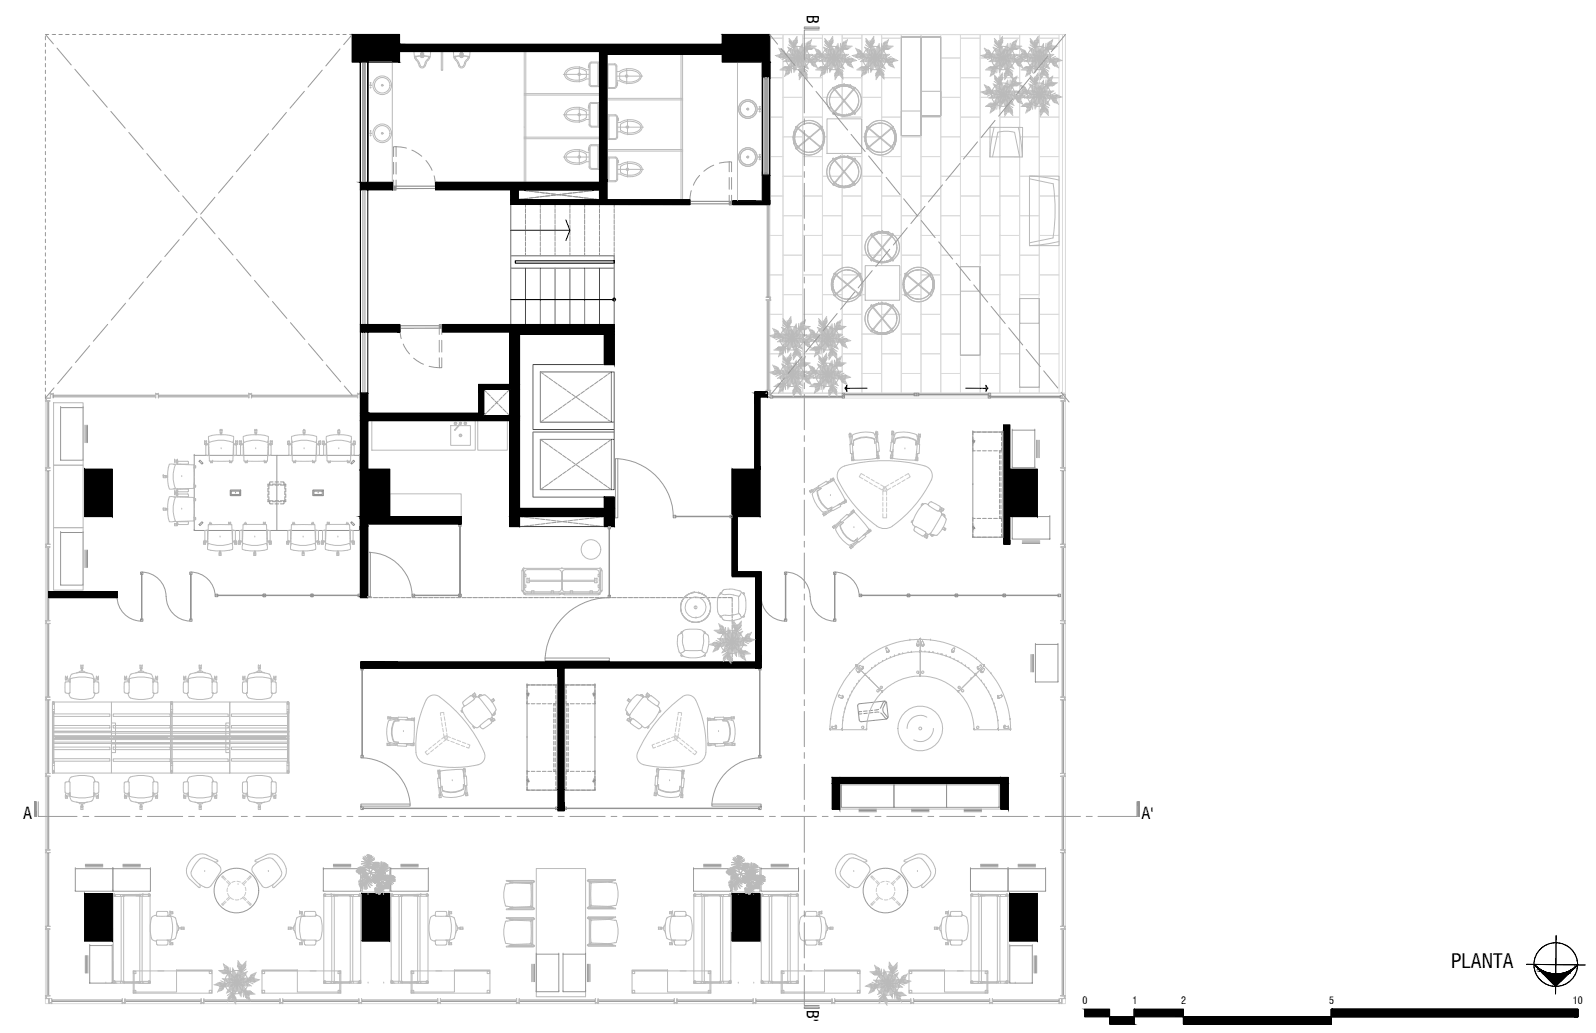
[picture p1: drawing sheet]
<svg xmlns="http://www.w3.org/2000/svg" width="432mm" height="279mm" viewBox="0 0 432 279" stroke-linecap="round" stroke-linejoin="round" font-family="sans-serif">
<defs><g id="words">
<text font-size="5.3" x="392.6" y="261.8">PLANTA</text>
<g font-size="4.4">
<text x="218.3" y="4" transform="rotate(90 218.3 4)">B</text>
<text x="6.3" y="221.5">A</text>
<text x="308.9" y="221.5">A'</text>
<text x="218.3" y="273.1" transform="rotate(90 218.3 273.1)">B'</text>
</g>
<g font-size="2.7">
<text x="292.9" y="271.6">0</text>
<text x="306.4" y="271.6">1</text>
<text x="319.5" y="271.6">2</text>
<text x="359.6" y="271.6">5</text>
<text x="425.5" y="271.6">10</text>
</g>
</g></defs>
<!-- layer: A_CANCELERIA -->
<g fill="none" stroke="#989898" stroke-width=".27">
<path d="M98.2 16.8v32.5M98.7 16.8v32.5M206.7 20.7h1v.5h-1zM206.7 21.2v25.7M207.1 21h.3v.5h-.3zM207.2 21.5v25.1M207.3 21.5v25.1M207.7 21.2v25.7M98.2 51.3v36.5M98.7 51.3v36.5M206.7 46.9h1v.5h-1zM207.1 46.6h.3v.5h-.3z"/>
<path d="M207.6 55.3v25.1M208 55.3v25.1M98.2 89.8v16.6M98.7 89.8v16.6M207.6 81.2v24.4M208 81.2v24.4M12.8 108.5h.4v18h-.4zM14.4 107.3h27.7M14.4 106.9h27.7M42.9 107.3h24.4M42.9 106.9h24.4M68.1 107.3h28.6"/>
<path d="M68.1 106.9h28.6M208.8 107.3l19.3 .1zM209.1 107.3v-.3h-.7v.7h.7v-.3M227.9 107.3v-.3h.6v.7h-.6v-.3M228.2 106.6l19.3 .1zM228.5 106.6v-.2h-.6v.6h.6v-.3M247.3 106.6v-.2h.6v.6h-.6v-.3M248.3 106.6l19.3 .1zM248.6 106.6v-.2h-.7v.6h.7v-.3M267.3 106.6v-.2h.7v.6h-.7v-.3M267.8 107.3l19.2 .1zM268 107.3v-.3h-.7v.7h.7v-.3"/>
<path d="M286.8 107.3v-.3h.7v.7h-.7v-.3M287.4 108.5h.4v18h-.4zM12.8 127.3h.4v19.9h-.4zM166.5 124.1h.6v16h-.9h.3zM167.1 124.1a16 16 0 0 1 15.1 16M182.6 139.6l15.1 .2zM182.9 139.6v-.2h-.7v.7h.7v-.3M197.5 139.6v-.2h.6v.7h-.6v-.3M287.4 127.3h.4v19.9h-.4zM12.8 148h.4v19.9h-.4zM38.3 155.1l.1 12.6zM38.3 155.4h-.3v-.7h.7v.7h-.3"/>
<path d="M38.3 154.7a6.6 6.6 0 0 1 6.6 6.7M51.6 155.1l.1 12.6zM51.6 155.4h-.3v-.7h.7v.7h-.3M51.6 154.7a6.6 6.6 0 0 1 6.6 6.7M99.8 149.4h.4v12h-.7h.3zM100.2 149.4a12 12 0 0 1 11.3 12M124.4 142.1l.1 18.9zM124.4 142.4h-.3v-.7h.7v.7h-.3M164.8 142.8l.1 18.5zM164.8 143.1h-.3v-.7h.7v.7h-.3M212.5 155.1l.1 12.6zM212.5 155.4h-.3v-.7h.7v.7h-.3"/>
<path d="M212.5 154.7a6.6 6.6 0 0 1 6.7 6.7M225.8 155.1l.1 12.6zM225.8 155.4h-.3v-.7h.7v.7h-.3M225.8 154.7a6.6 6.6 0 0 1 6.7 6.7M287.4 148h.4v19.9h-.4zM12.8 168.7h.4v19.8h-.4zM31.7 161.4a6.6 6.6 0 0 0 6.3 6.6M38.3 167.4h-.3v.6h.7v-.6h-.3M45 161.4a6.6 6.6 0 0 0 6.3 6.6M51.6 167.4h-.3v.6h.7v-.6h-.3M58.7 161l12.7 .1zM58.9 161v-.3h-.6v.7h.6v-.3"/>
<path d="M71.2 161v-.3h.7v.7h-.7v-.3M71.6 161l12.7 .1zM71.9 161v-.3h-.7v.7h.7v-.3M84.1 161v-.3h.6v.7h-.6v-.3M84.5 161l12.6 .1zM84.7 161v-.3h-.6v.7h.6v-.3M96.8 161v-.3h.7v.7h-.7v-.3M111.9 161l12.5 .1zM112.2 161v-.3h-.7v.7h.7v-.3M124.1 161v-.3h.7v.7h-.7v-.3M124.4 160.7h-.3v.7h.7v-.7h-.3M147.5 178h17.4v1v-.3h-17.4z"/>
<path d="M164.8 161h-.3v.6h.7v-.6h-.3M164.9 161.6a17.5 17.5 0 0 0-17.4 16.4M205.9 161.4a6.6 6.6 0 0 0 6.3 6.6M212.5 167.4h-.3v.6h.7v-.6h-.3M219.2 161.4a6.6 6.6 0 0 0 6.3 6.6M225.8 167.4h-.3v.6h.7v-.6h-.3M232.9 161l12.8 .1zM233.1 161v-.3h-.6v.7h.6v-.3M245.5 161v-.3h.6v.7h-.6v-.3M245.8 161l12.9 .1zM246.1 161v-.3h-.6v.7h.6v-.3M258.4 161v-.3h.7v.7h-.7v-.3"/>
<path d="M258.8 161l12.9 .1zM259.1 161v-.3h-.7v.7h.7v-.3M271.4 161v-.3h.6v.7h-.6v-.3M271.8 161l14.7 .1zM272 161v-.3h-.6v.7h.6v-.3M286.2 161v-.3h.7v.7h-.7v-.3M287.4 168.7h.4v19.8h-.4zM12.8 189.3h.4v19.9h-.4zM97.9 181.2h-.3v-.6h.7v.6h-.2M97.9 181h.2v23.6h-.2zM205.5 181.2h-.3v-.6h.7v.6h-.3M205.5 181l.1 23.6z"/>
<path d="M287.4 189.3h.4v19.9h-.4zM12.8 210h.4v19.8h-.4zM97.6 217.5h13.4v.5h-13.4v.3zM97.6 204.9a13.4 13.4 0 0 1 13.4 12.6M97.9 204.3h-.3v.6h.7v-.6h-.2M98.1 218.6l52.5 .1zM98.3 218.6v-.3h-.7v.7h.7v-.3M150.3 218.6v-.3h.7v.7h-.7v-.3M153 218.6l52.5 .1zM153.3 218.6v-.3h-.7v.7h.7v-.3M192.6 217.5h13.3v.8v-.3h-13.3zM205.2 218.6v-.3h.7v.7h-.7v-.3"/>
<path d="M205.5 204.3h-.3v.6h.7v-.6h-.3M205.9 204.9a13.4 13.4 0 0 0-13.3 12.6M287.4 210h.4v19.8h-.4zM12.8 230.6h.4v19.9h-.4zM287.4 230.6h.4v19.9h-.4zM12.8 251.3h.4v18h-.4zM287.4 251.3h.4v18h-.4zM14 270.5h19v.4h-19zM33.8 270.5h20.6v.4h-20.6zM55.2 270.5h20.5v.4h-20.5zM76.5 270.5h20.5v.4h-20.5zM97.8 270.5h20.6v.4h-20.6z"/>
<path d="M119.2 270.5h20.5v.4h-20.5zM140.5 270.5h20.6v.4h-20.6zM161.9 270.5h20.5v.4h-20.5zM183.2 270.5h20.5v.4h-20.5zM204.5 270.5h20.6v.4h-20.6zM225.9 270.5h20.5v.4h-20.5zM247.2 270.5h20.5v.4h-20.5zM268.5 270.5h18v.4h-18z"/>
</g>
<!-- layer: A_MOBILIARIO -->
<g fill="none" stroke="#bababa" stroke-width=".27">
<path d="M99.5 16.8h6.6v32.5h-6.6zM112.5 15.2l-.3 .6M112.5 15.2h.1M113.5 17l.5 1h.4l.3-.3M113.7 15.1a.51 .51 0 0 0 .5 .5 .51 .51 0 0 0 .5-.5h-.9a.45 .45 0 0 0 .4 .5 .45 .45 0 0 0 .5-.5l1.1 .2a.55 .55 0 0 1 .1 .6 .55 .55 0 0 1-.5 .4l-.4 .7M113.7 15.1l-1.2 .1M113.8 15.1l-1.1 .2a.55 .55 0 0 0-.2 .6 .55 .55 0 0 0 .5 .4l.4 .7M114.1 14.2a.44 .44 0 0 0-.3 .7 .44 .44 0 0 0 .8 0 .44 .44 0 0 0-.3-.7M114.1 14.4l-.1 .3 .2 .2 .2-.2-.1-.3M114.1 14.3a.4 .4 0 0 0-.2 .6 .4 .4 0 0 0 .6 0 .4 .4 0 0 0-.2-.6M114.1 14.6h.2M114.1 13.9h-2.1l.2 1.8 .8 1.1 .4 1"/>
<path d="M114.1 14.7v-.8h.3v.8M114.3 14.4l.2 .3-.5 .2 .1-.5v.5h.3l.1-.2-.1-.3M114.4 13.9h2.1l-.1 1.4M114.7 15.1l1.5 .3M115 17l-.2 .7M115.3 17.1l-.3 .7a.87 .87 0 0 1-.8 .6 .87 .87 0 0 1-.8-.6M116.1 15.4l.1 .4M116.3 15.3l-.2 .6-.8 1.2M119.4 13.9h.4v5.1h-.4zM122.8 15.4l1.3 2.4M123.1 15.2l-.2 .6M123.1 15.2h.1"/>
<path d="M124.1 17.8a.87 .87 0 0 0 .8 .6 .87 .87 0 0 0 .8-.6M124.1 17l.3 .7M124.3 17.7l.6 .4 .5-.4M124.4 15.1a.49 .49 0 0 0 .5 .5 .49 .49 0 0 0 .5-.5M124.4 15.1l-1.3 .1M124.4 15.1h1M124.4 15.1a.44 .44 0 0 0 .5 .5 .44 .44 0 0 0 .4-.5M124.5 15.1l-1.1 .2a.55 .55 0 0 0-.2 .6 .55 .55 0 0 0 .5 .4l.4 .7M124.7 14.4v.5h.3l.1-.5v.5h-.3v-.5M124.7 14.2a.44 .44 0 0 0-.2 .7 .44 .44 0 0 0 .7 0 .44 .44 0 0 0-.2-.7M124.7 14.4v.3l.2 .2 .2-.2-.1-.3M124.8 14.3a.4 .4 0 0 0-.2 .6 .4 .4 0 0 0 .6 0 .4 .4 0 0 0-.2-.6"/>
<path d="M124.8 13.9h-2.1l.1 1.5M124.8 14.7v-.8h.2v.8M124.8 14.6h.2M125 13.9h2.2l-.2 1.5M125.3 15.1l1.1 .2M125.4 15.1l1.3 .1M125.7 17l-.3 .7M126 17.1l-.3 .7M126.5 15.3a.56 .56 0 0 1 .1 .6 .56 .56 0 0 1-.5 .4l-.4 .7M126.7 15.2l.2 .2M126.8 15.4l.1 .4M127 15.4l-1.1 1.7"/>
<path d="M141.8 13.9v35.4M142.3 13.9v35.4M153.6 19.2a4.5 4.5 0 0 1 5 .2v1.4a4.1 4.1 0 0 1-5.3-.3l-.2-.6zM156.7 18v4.2M158.6 18.8a4.6 4.6 0 0 0-5.6 .5 1.66 1.66 0 0 0 1.3 2.5l2 .3 1.3-.2 1-.5h.8M158.6 18.9h.8M159.2 18v.3M159.2 18v-.4l.2 .4M159.2 18h.1M159.2 18.3h.1M159.2 18.3h.2M159.4 17.4l.4-.6h2.3v6.6h-2.3l-.4-.6"/>
<path d="M159.4 17.5v5.3M159.7 17.2l.3-.2h1.8v6.2h-1.8l-.3-.2zM166.2 17.2l.5 .2 .2 .5v5.4l-.2 .4-.5 .2M166.3 17.3h-2.1v6.6h2.1M166.9 19.4h.8M167.6 19.3a4.6 4.6 0 0 1 5.7 .5 1.66 1.66 0 0 1-1.3 2.5l-2 .3-1.3-.2-1.1-.6M167.7 19.9a4.2 4.2 0 0 1 5.4 .3 1.29 1.29 0 0 1-1.2 1.7 4.4 4.4 0 0 1-4.2-.5zM169.6 18.5v4.2M184.2 14.7v39.3M184.7 14.7v39.3M199.5 16.8h6.8v37.6h-6.8zM243.9 10v26.7v-26.7h5.3v26.7h-5.3v-6.7h5.3v6.7h-5.3h5.3v-26.7z"/>
<path d="M249.2 10v21.3v-21.3h5.3v21.3h-5.3v-6.6h5.3v6.6h-5.3h5.3v-21.3zM141.8 37.5h20.4M141.8 37.1h20.4M141.8 25.7h20.4M141.8 25.3h20.4M152.4 20.1h7M152.4 31h7M153.6 30.2a4.5 4.5 0 0 1 5 .1v1.5a3.9 3.9 0 0 1-5.5-.5v-.5zM156.7 29v4.2M158.6 32.3h.8M159.2 29v.2M159.2 29v-.4l.2 .4"/>
<path d="M159.2 29h.1M159.2 29.2h.1M159.2 29.2h.2M159.4 39.8l.4-.6 2.3-.1v6.7l-2.3-.1-.4-.6M159.4 28.4a.59 .59 0 0 1 .6-.7h2.1v6.7l-2.3-.1-.4-.6M159.4 29.8h-.8a4.6 4.6 0 0 0-5.6 .4 1.66 1.66 0 0 0 1.3 2.5l2 .3 1.3-.2 1-.5M159.4 28.4v5.3M159.4 39.8v5.3M159.7 39.8l-.1 5.3 .4 .4M159.7 28.4l-.1 5.3 .4 .4M160 39.4l-.4 .4M160 28l-.4 .4"/>
<path d="M160 39.4h1.8v6.2h-1.8M160 28h1.8v6.1h-1.8M164.3 27h20.4M164.3 26.6h20.4M166.2 23.6l.4-.3v-5.6l-.4-.2h-1.7v6.2h1.8M166.4 37.4l.4-.4v-5.5l-.4-.2h-1.7v6.2h1.8M166.4 37.7l.5-.2 .2-.5v-5.6l-.7-.4h-2v6.7h2.1M166.9 22.7v.4l.2-.4M166.9 20.6h7M166.9 21.9h.8M166.9 22.4h.2M167.1 22.7h.1"/>
<path d="M167.1 22.5h.1M167.1 32.3v-.4l.2 .4M167.1 22.5v.2M167.1 34.4h7M167.1 33.1h.8M167.1 32.6h.2M167.3 32.3h.1M167.3 32.6h.1M167.3 32.3v.3M167.9 33.1a4.6 4.6 0 0 1 5.6 .5 1.66 1.66 0 0 1-1.3 2.5l-2 .3-1.3-.2-1-.6-.8 .1M167.9 33.7a4.2 4.2 0 0 1 5.3 .2 1.28 1.28 0 0 1-1 1.8 4.4 4.4 0 0 1-4.3-.5zM169.8 32.3v4.2"/>
<path d="M152.4 42.5h7M153.6 41.6a4.3 4.3 0 0 1 5 .2v1.4a4.2 4.2 0 0 1-5.3-.3l-.2-.6zM156.7 40.4v4.1M158.6 43.7h.8M159.2 40.4v.3M159.2 40.4v-.4l.2 .4M159.2 40.4h.1M159.2 40.7h.1M159.2 40.7h.2M159.4 41.2h-.8a4.6 4.6 0 0 0-5.6 .4 1.66 1.66 0 0 0 1.3 2.6l2 .3 1.3-.3 1-.5M164.3 40.9h20.4M164.3 40.4h20.4"/>
<path d="M164.7 42.7h1.7l.4 .2v5.6l-.1 .3-2 .1zM166.4 49.1l.5-.2 .2-.4v-5.6l-.7-.4h-2v6.7h2.1M167.1 43.7v-.4l.2 .4M167.1 45.8h7M167.1 44.5h.8M167.1 44h.2M167.3 43.7h.1M167.3 44h.1M167.3 43.7v.3M167.9 44.5a4.6 4.6 0 0 1 5.6 .5 1.66 1.66 0 0 1-1.3 2.5l-2 .3-1.3-.2-1-.5h-.8M167.9 45.1a3.9 3.9 0 0 1 5.5 .5 2.13 2.13 0 0 1-2.6 1.8h-1l-1.7-.6-.2-.3zM169.8 43.7v4.2"/>
<path d="M259.9 72.1v24h5.3v-24v24h-5.3v-24h5.3v6.7h-5.3v-6.7h5.3zM275.9 80.7v24h5.3v-24v24h-5.3v-24h5.3v6.7h-5.3v-6.7h5.3zM14.5 108.9h8v16.9h-8zM100.6 113.8h28v8h-28zM121.9 115.1h5.4v5.4h-5.4zM123 116.2v.1M123 116.3h.1M124.3 114.7a.32 .32 0 0 1 .2-.5 .32 .32 0 0 1 .4 .3 .32 .32 0 0 1-.4 .3M124.4 114.6v-.3h.3l.1 .3-.3 .1M124.6 114.3h-.1M124.7 114.4l.1 .1M124.8 114.5l-1.7 1.9"/>
<path d="M124.8 114.4h-.2l-1.6 1.9M129.3 113.8h8v8h-8zM14.5 125.8h8v16.9h-8zM105.4 133.6h19.4v6.1h-19.4zM14.5 142.7h8v16.9h-8zM141.2 159.7l.1 .1M141.3 154.2h.1M141.3 154.3l-.1 5.4M141.3 154.1v.1M141.3 159.9v.1M141.4 154.1h.1M141.5 154.2h.1"/>
<path d="M141.5 154.1v.1M141.5 159.9v.1M141.5 159.8v.1M141.5 154.3l.1 .2M141.6 159.7l-.1 .2M141.6 159.6v.1M141.6 155.3h.7v.7h-.7M141.6 158.2h.7v.7h-.7M141.6 154.5v5.2M141.7 153.7h.1M141.7 153.7h20.7v6.7h-20.7zM141.9 159.3a.83 .83 0 0 0 .8 .8"/>
<path d="M142 154.9v4.4M142.6 156.6v1M142.6 156.6h.1M142.6 157.6h.1M142.6 156.5h.6M142.6 157.6h.6M142.7 154.1a.83 .83 0 0 0-.8 .8M142.8 154.1h8.3a.83 .83 0 0 1 .8 .8M142.9 157.1h.1M143.2 157.6h.1M143.2 156.6h.1M143.2 156.9h17.7"/>
<path d="M143.2 157.2h17.7M143.2 156.6v1M151.9 159.3a.83 .83 0 0 1-.8 .8h-8.3M151.9 157.1h.1M151.9 154.9v4.4M152 153.7h.1M152.1 159.3a.83 .83 0 0 0 .8 .8M152.2 157.1h.1M152.2 154.9v4.4M152.9 154.1a.83 .83 0 0 0-.8 .8M153 154.1h8.3a.83 .83 0 0 1 .8 .8l.1 4.4M160.9 156.6v1"/>
<path d="M160.9 156.6h.1M160.9 157.6h.1M160.9 156.5h.6M160.9 157.6h.6M161.2 157.1h.1M161.5 157.6h.1M161.5 156.6h.1M161.5 156.6v1M162.1 159.3a.83 .83 0 0 1-.8 .8h-8.3M162.2 157.1h.1M162.4 153.7h.1M162.4 157.1h.1"/>
<path d="M162.5 158.2h-.7v.7h.7M162.5 155.3h-.7v.7h.7M162.5 159.7l.1 .1M162.5 154.4v5.3M162.6 154.3l-.1 .1M162.6 154.2h.1M162.6 154.1v.1M162.6 159.9v.1M162.7 154.1h.1M162.8 154.1v.1M162.8 159.9v.1M162.8 154.2l.1 .3"/>
<path d="M162.9 159.6l-.1 .1M162.9 159.7l-.1 .1M162.9 154.5v5.2M195.6 159.7l-.4 .8M195.6 159.7v.1M195.8 159.5l-.2 .2M196.1 159.4l-.3 .1M197.4 159.4l-1.3 .1M197.4 159.3l1.4 .1M198.8 159.5l1.3 .3M200 159.8l.4 .1M200.4 159.9l.3 .4a3.6 3.6 0 0 1 1.1 3.6 3.5 3.5 0 0 1-1 3.1"/>
<path d="M141.4 160h.1M141.4 160.1h.1M141.7 160.4h.1M141.8 160.6v.1M141.8 160.8l.3 .1M141.8 160.7h.1M141.8 160.6h.1M142 160.5l-.2 .1M142.1 160.8h.1M142.2 160.5l-.2 .1M142.2 160.5h9.2M142.2 160.9h9.2"/>
<path d="M143.8 160.5v-.7h.7v.7M149.1 160.5v-.7h.7v.7M151.3 160.5l.3 .1M151.4 160.8h-.1M151.6 160.5h.1M151.7 160.8l-.3 .1M151.7 160.8h.1M151.7 160.6h.1M151.8 160.6h.1M151.8 160.7h.1M151.8 160.6v.1M152 160.4h.1"/>
<path d="M152.3 160.6v.1M152.3 160.6h.1M152.3 160.7h.1M152.3 160.8h.2M152.5 160.5l-.2 .1M152.5 160.8l.1 .1M152.6 160.8h.1M152.6 160.5l-.1 .1M152.7 160.5h-.1M152.7 160.5l9.4 .1M152.7 160.9h9.2M154.3 160.5v-.7h.7v.7"/>
<path d="M159.6 160.5v-.7h.7v.7M161.9 160.8h-.1M162.1 160.5l.2 .1M162.1 160.8l-.2 .1M162.3 160.8h-.2M162.3 160.7h.1M162.3 160.6v.1M162.3 160.6h.1M162.4 160.4h.1M162.7 160.1h.1M162.7 160h.1M183.2 173.5l.5 2.6"/>
<path d="M183.4 172.1l-.1 1.4M183.6 171.6l.2-.1a.46 .46 0 0 1 .6-.3 .46 .46 0 0 1 .3 .5M183.7 171.6l-.4 .5M183.7 176.2l.4 .5M184.2 176.7h.1M184.1 164.2l.1 .4zM184.1 164.6l.1 .3zM184.2 164.9l.1 .4zM184.2 176.8l.4 .5M184.2 165.3l.2 .3zM184.3 171.2h.1M184.3 163.2h.1"/>
<path d="M184.3 171.3h.1M184.3 177.2v.2h.3M184.3 165.6l.2 .3zM184.4 177.1l-.1 .1M184.5 165.9l.2 .4zM184.5 170.9l.1 .1M184.5 170.9l-.3 .3M184.6 171h.1M184.6 177.3l.4 .3 1.3 .3M184.6 166.3l.2 .3zM184.6 173.1l.2 1.4M184.7 176.4l-.5 .3"/>
<path d="M184.7 171.8v.6M184.7 172.4l-.1 .7M184.7 177.3l-.1 .2M184.8 176.4h-.1M184.8 166.6l.3 .2zM184.8 174.5l.4 1.5M184.9 170.6a7.9 7.9 0 0 1 5.2 0M184.9 161.9h.1M184.9 170.6l-.5 .7M185.1 166.8l.2 .3zM185.3 167.1l.3 .2zM185.3 161.3l-.9 1.5-.3 1.4 .3-1.4 .5-.9 1.3-1.1z"/>
<path d="M185.5 167.4l.3 .2zM185.8 167.6l.3 .2zM185.9 160.9h.1M186.1 167.7l.3 .3zM186.2 160.7l.3-.1zM186.3 177.9h2.4M186.4 167.9l.3 .2zM186.5 160.6l.4-.1-.4 .1M186.7 168l.4 .2zM186.9 160.5l.3-.2zM187.1 168.2l.3 .1zM187.2 160.3h.4z"/>
<path d="M187.4 168.2l.4 .1zM187.6 160.3h.1M187.8 168.3h.3zM187.9 160.2h.1M187.9 160.2l-.3 .1 .3-.1M187.9 160.2h.4zM188.2 164.3h.1M188.3 160.2h.3zM188.3 167.1h.1M188.5 168.3h-.4h.4M188.6 160.2l.3 .1zM188.8 168.3h-.3h.3"/>
<path d="M188.8 168.3l.7-.2zM188.9 160.3h.1M188.9 160.3l.4 .1zM189.3 160.4l.3 .1zM189.5 168.1l.3-.1zM189.6 175.9h-4.1l-.7 .4M189.6 175.9l.4 .3M189.6 160.5l.4 .2zM189.8 168l.4-.2zM190 160.7h.1M190 160.6l.3 .2zM190 176.2l.2 .1"/>
<path d="M190 177.5l-1.3 .4M190.1 170.6l.6 .7M190.2 167.8l.3-.2zM190.2 176.4l.6 .3M190.3 172.4v-.2a.56 .56 0 0 1 .1-.7 .56 .56 0 0 1 .7-.1l.6 .7v2.8M190.3 172.4l.1 .7M190.3 177.3l.2 .2M190.4 173.1l-.5 2.9M190.4 177.3l-.4 .3M190.5 167.6l.3-.2zM190.5 171h.1M190.5 177.4l.1 .1"/>
<path d="M190.6 161h.1M190.6 161l-.3-.2 .3 .2M190.6 170.9l.2 .3M190.6 170.9l-.1 .1M190.7 177.1l.1 .1M190.7 167.4l.3-.2zM190.8 177.2h.1M190.8 171.3h-.1M190.8 171.2h.1M190.8 176.7h.1M190.8 177.2l-.2 .3M190.9 161.2l-.3-.2 .3 .2"/>
<path d="M190.9 176.8l-.4 .5M191.1 161.5h.1M191.1 161.5l.3 .2zM191.1 161.5l-.2-.3 .2 .3M191.2 176.5l-.3 .2M191.2 166.9l-.2 .3zM191.3 176.2l-.1 .3M191.3 161.7l.3 .3zM191.4 166.6l-.2 .3zM191.5 162h.1M191.5 162l.2 .3zM191.6 174.9l-.3 1.2"/>
<path d="M191.7 166.3l-.2 .4zM191.7 162.3l.2 .3zM191.8 166l-.1 .4zM191.9 162.6l.1 .4zM192 165.7l-.2 .3zM192 163l.1 .3zM192.1 165.4l-.1 .3zM192.1 163.3l.1 .3zM192.2 165l-.1 .4zM192.2 163.6v.4zM192.2 164.7v.4zM192.2 164v.4z"/>
<path d="M192.2 164.4v.3zM194.5 161a7.7 7.7 0 0 0 0 5.2l.7 .6M194.8 166.6l.3 .3M194.8 160.6l.1 .1M194.9 166.6h.1M194.9 166.6l-.1 .1M195.1 160.3l.1 .1M195.1 160.3l-.3 .3M195.2 166.8l-.1 .1M195.2 160.4l-.7 .6M195.2 160.4l.5 .4h2l2.3 .5M195.2 166.8l.4 .7 .5 .3h2.7"/>
<path d="M195.2 160.4h.1M195.2 166.8h.1M195.7 166.4l-.5 .4M199.9 161.3v3.2a1.5 1.5 0 0 0 .4 1.8M200 166l-2.3 .4h-2M200.3 166.3l.4 .7M200.6 160.3l-.7 1M200.6 167l-.4 .4-1.4 .3M200.6 166.9v.1M200.6 160.2v.1M201 166.8l.2 .1M201.1 160.3l.3 .3"/>
<path d="M201.2 160.3l-.2 .2M201.3 166.5l.1 .1M201.3 166.6l.1 .1M201.4 160.7l-.1 .1M201.4 160.6l-.1 .1M201.4 166.6l-.3 .3M227.2 211.9h43.6v6.9h-43.6zM98.1 234.6h7.3v6.7h-7.3zM145.1 234.9h13.3v34.7h-13.3zM198.1 234.6h7.4v6.7h-7.4z"/>
<circle cx="113.9" cy="15.2" r=".06"/>
<circle cx="114" cy="15.4" r=".06"/>
<circle cx="114.2" cy="15.4" r=".06"/>
<circle cx="114.4" cy="15.4" r=".06"/>
<circle cx="114.5" cy="15.2" r=".06"/>
<circle cx="124.5" cy="15.2" r=".06"/>
<circle cx="124.7" cy="15.4" r=".06"/>
<circle cx="124.9" cy="15.4" r=".06"/>
<circle cx="125.1" cy="15.4" r=".06"/>
<circle cx="125.2" cy="15.2" r=".06"/>
<circle cx="215.8" cy="15.7" r="3.2"/>
<circle cx="225.5" cy="15.7" r="3.2"/>
<circle cx="236.6" cy="15.7" r="3.2"/>
<circle cx="271.4" cy="15.7" r="3.2"/>
<circle cx="281.1" cy="15.7" r="3.2"/>
<circle cx="100.2" cy="36.1" r=".19"/>
<circle cx="100.2" cy="23.1" r=".19"/>
<circle cx="100.2" cy="23.7" r=".11"/>
<circle cx="100.2" cy="22.4" r=".11"/>
<circle cx="100.2" cy="36.7" r=".11"/>
<circle cx="100.2" cy="35.4" r=".11"/>
<circle cx="103.4" cy="36.1" r="2.1"/>
<circle cx="103.4" cy="23.1" r="2.1"/>
<circle cx="103.4" cy="23.1" r="2.52"/>
<circle cx="103.4" cy="36.1" r="2.52"/>
<circle cx="103.4" cy="23.1" r=".23"/>
<circle cx="103.4" cy="36.1" r=".23"/>
<circle cx="156.7" cy="31" r=".34"/>
<circle cx="156.7" cy="20.1" r=".34"/>
<circle cx="169.5" cy="20.5" r=".34"/>
<circle cx="169.7" cy="34.4" r=".34"/>
<circle cx="202.3" cy="29.5" r=".23"/>
<circle cx="202.3" cy="29.5" r="2.52"/>
<circle cx="202.3" cy="29.5" r="2.1"/>
<circle cx="205.5" cy="28.9" r=".11"/>
<circle cx="205.5" cy="30.1" r=".11"/>
<circle cx="205.5" cy="29.5" r=".19"/>
<circle cx="205.6" cy="28.9" r=".11"/>
<circle cx="205.6" cy="30.1" r=".11"/>
<circle cx="205.6" cy="29.5" r=".19"/>
<circle cx="271.4" cy="25.6" r="3.2"/>
<circle cx="281.1" cy="25.6" r="3.2"/>
<circle cx="156.7" cy="42.5" r=".34"/>
<circle cx="169.7" cy="45.8" r=".34"/>
<circle cx="202.3" cy="42.5" r=".23"/>
<circle cx="202.3" cy="42.5" r="2.52"/>
<circle cx="202.3" cy="42.5" r="2.1"/>
<circle cx="205.5" cy="43.1" r=".11"/>
<circle cx="205.5" cy="41.9" r=".11"/>
<circle cx="205.5" cy="42.5" r=".19"/>
<circle cx="205.6" cy="43.1" r=".11"/>
<circle cx="205.6" cy="41.9" r=".11"/>
<circle cx="205.6" cy="42.5" r=".19"/>
<circle cx="214.2" cy="91.5" r="3.2"/>
<circle cx="223.9" cy="91.5" r="3.2"/>
<circle cx="123.2" cy="114.5" r=".36"/>
<circle cx="123.2" cy="114.5" r=".23"/>
<circle cx="124.6" cy="117.8" r=".36"/>
<circle cx="124.6" cy="117.8" r=".23"/>
<circle cx="125.9" cy="114.5" r=".36"/>
<circle cx="125.9" cy="114.5" r=".23"/>
<circle cx="214.2" cy="101.4" r="3.2"/>
<circle cx="223.9" cy="101.4" r="3.2"/>
<circle cx="188.2" cy="164.3" r="2.83"/>
<circle cx="188.2" cy="164.3" r=".39"/>
<circle cx="188.2" cy="164.3" r="4"/>
<circle cx="198" cy="173.6" r="3.2"/>
<circle cx="64" cy="265.6" r="3.2"/>
<circle cx="240.1" cy="266" r="3.2"/>
</g>
<!-- layer: A_PISO -->
<g fill="none" stroke="#dbdbdb" stroke-width=".27">
<path d="M208.3 10.3h3.6v10.7h-3.6zM208.3 9.4h3.6v.9h-3.6zM208.3 9.3h80v97.1h-80zM211.9 15.7h5.3v10.6h-5.3zM211.9 9.4h5.3v6.3h-5.3zM217.2 10.3h5.3v10.7h-5.3zM217.2 9.4h5.3v.9h-5.3zM222.5 15.7h5.4v10.6h-5.4zM222.5 9.4h5.4v6.3h-5.4zM227.9 10.3h5.3v10.7h-5.3zM227.9 9.4h5.3v.9h-5.3zM233.2 15.7h5.3v10.6h-5.3z"/>
<path d="M233.2 9.4h5.3v6.3h-5.3zM238.5 10.3h5.4v10.7h-5.4zM238.5 9.4h5.4v.9h-5.4zM243.9 15.7h5.3v10.6h-5.3zM243.9 9.4h5.3v6.3h-5.3zM249.2 10.3h5.3v10.7h-5.3zM249.2 9.4h5.3v.9h-5.3zM254.5 15.7h5.4v10.6h-5.4zM254.5 9.4h5.4v6.3h-5.4zM259.9 10.3h5.3v10.7h-5.3zM259.9 9.4h5.3v.9h-5.3zM265.2 15.7h5.3v10.6h-5.3z"/>
<path d="M265.2 9.4h5.3v6.3h-5.3zM270.5 10.3h5.4v10.7h-5.4zM270.5 9.4h5.4v.9h-5.4zM275.9 15.7h5.3v10.6h-5.3zM275.9 9.4h5.3v6.3h-5.3zM281.2 10.3h5.3v10.7h-5.3zM281.2 9.4h5.3v.9h-5.3zM287.5 9.3h.8v97.1h-.8zM208.3 31.7h3.6v10.6h-3.6zM208.3 21h3.6v10.7h-3.6zM211.9 37h5.3v10.7h-5.3zM211.9 26.3h5.3v10.7h-5.3z"/>
<path d="M217.2 31.7h5.3v10.6h-5.3zM217.2 21h5.3v10.7h-5.3zM222.5 37h5.4v10.7h-5.4zM222.5 26.3h5.4v10.7h-5.4zM227.9 31.7h5.3v10.6h-5.3zM227.9 21h5.3v10.7h-5.3zM233.2 37h5.3v10.7h-5.3zM233.2 26.3h5.3v10.7h-5.3zM238.5 31.7h5.4v10.6h-5.4zM238.5 21h5.4v10.7h-5.4zM243.9 37h5.3v10.7h-5.3zM243.9 26.3h5.3v10.7h-5.3z"/>
<path d="M249.2 31.7h5.3v10.6h-5.3zM249.2 21h5.3v10.7h-5.3zM254.5 37h5.4v10.7h-5.4zM254.5 26.3h5.4v10.7h-5.4zM259.9 31.7h5.3v10.6h-5.3zM259.9 21h5.3v10.7h-5.3zM265.2 37h5.3v10.7h-5.3zM265.2 26.3h5.3v10.7h-5.3zM270.5 31.7h5.4v10.6h-5.4zM270.5 21h5.4v10.7h-5.4zM275.9 37h5.3v10.7h-5.3zM275.9 26.3h5.3v10.7h-5.3z"/>
<path d="M281.2 31.7h5.3v10.6h-5.3zM281.2 21h5.3v10.7h-5.3zM208.3 53h3.6v10.7h-3.6zM208.3 42.3h3.6v10.7h-3.6zM211.9 58.3h5.3v10.7h-5.3zM211.9 47.7h5.3v10.6h-5.3zM217.2 53h5.3v10.7h-5.3zM217.2 42.3h5.3v10.7h-5.3zM222.5 58.3h5.4v10.7h-5.4zM222.5 47.7h5.4v10.6h-5.4zM227.9 53h5.3v10.7h-5.3zM227.9 42.3h5.3v10.7h-5.3z"/>
<path d="M233.2 58.3h5.3v10.7h-5.3zM233.2 47.7h5.3v10.6h-5.3zM238.5 53h5.4v10.7h-5.4zM238.5 42.3h5.4v10.7h-5.4zM243.9 58.3h5.3v10.7h-5.3zM243.9 47.7h5.3v10.6h-5.3zM249.2 53h5.3v10.7h-5.3zM249.2 42.3h5.3v10.7h-5.3zM254.5 58.3h5.4v10.7h-5.4zM254.5 47.7h5.4v10.6h-5.4zM259.9 53h5.3v10.7h-5.3zM259.9 42.3h5.3v10.7h-5.3z"/>
<path d="M265.2 58.3h5.3v10.7h-5.3zM265.2 47.7h5.3v10.6h-5.3zM270.5 53h5.4v10.7h-5.4zM270.5 42.3h5.4v10.7h-5.4zM275.9 58.3h5.3v10.7h-5.3zM275.9 47.7h5.3v10.6h-5.3zM281.2 53h5.3v10.7h-5.3zM281.2 42.3h5.3v10.7h-5.3zM208.3 74.4h3.6v10.6h-3.6zM208.3 63.7h3.6v10.7h-3.6zM211.9 79.7h5.3v10.7h-5.3zM211.9 69h5.3v10.7h-5.3z"/>
<path d="M217.2 74.4h5.3v10.6h-5.3zM217.2 63.7h5.3v10.7h-5.3zM222.5 79.7h5.4v10.7h-5.4zM222.5 69h5.4v10.7h-5.4zM227.9 74.4h5.3v10.6h-5.3zM227.9 63.7h5.3v10.7h-5.3zM233.2 79.7h5.3v10.7h-5.3zM233.2 69h5.3v10.7h-5.3zM238.5 74.4h5.4v10.6h-5.4zM238.5 63.7h5.4v10.7h-5.4zM243.9 79.7h5.3v10.7h-5.3zM243.9 69h5.3v10.7h-5.3z"/>
<path d="M249.2 74.4h5.3v10.6h-5.3zM249.2 63.7h5.3v10.7h-5.3zM254.5 79.7h5.4v10.7h-5.4zM254.5 69h5.4v10.7h-5.4zM259.9 74.4h5.3v10.6h-5.3zM259.9 63.7h5.3v10.7h-5.3zM265.2 79.7h5.3v10.7h-5.3zM265.2 69h5.3v10.7h-5.3zM270.5 74.4h5.4v10.6h-5.4zM270.5 63.7h5.4v10.7h-5.4zM275.9 79.7h5.3v10.7h-5.3zM275.9 69h5.3v10.7h-5.3z"/>
<path d="M281.2 74.4h5.3v10.6h-5.3zM281.2 63.7h5.3v10.7h-5.3zM208.3 95.7h3.6v10.7h-3.6zM208.3 85h3.6v10.7h-3.6zM211.9 90.4h5.3v10.6h-5.3zM217.2 95.7h5.3v10.7h-5.3zM217.2 85h5.3v10.7h-5.3zM222.5 90.4h5.4v10.6h-5.4zM227.9 95.7h5.3v10.7h-5.3zM227.9 85h5.3v10.7h-5.3zM233.2 90.4h5.3v10.6h-5.3zM238.5 95.7h5.4v10.7h-5.4z"/>
<path d="M238.5 85h5.4v10.7h-5.4zM243.9 90.4h5.3v10.6h-5.3zM249.2 95.7h5.3v10.7h-5.3zM249.2 85h5.3v10.7h-5.3zM254.5 90.4h5.4v10.6h-5.4zM259.9 95.7h5.3v10.7h-5.3zM259.9 85h5.3v10.7h-5.3zM265.2 90.4h5.3v10.6h-5.3zM270.5 95.7h5.4v10.7h-5.4zM270.5 85h5.4v10.7h-5.4zM275.9 90.4h5.3v10.6h-5.3zM281.2 95.7h5.3v10.7h-5.3z"/>
<path d="M281.2 85h5.3v10.7h-5.3zM12.3 107.7v163.8h276v-163.8M208.4 107h79.1v.7h-79.1zM208.4 106.4h79.1v.6h-79.1zM211.9 101h5.3v5.4h-5.3zM222.5 101h5.4v5.4h-5.4zM233.2 101h5.3v5.4h-5.3zM243.9 101h5.3v5.4h-5.3zM254.5 101h5.4v5.4h-5.4zM265.2 101h5.3v5.4h-5.3zM275.9 101h5.3v5.4h-5.3z"/>
</g>
<!-- layer: A_PROYECCIONES -->
<g fill="none" stroke="#939598" stroke-width=".27">
<path d="M142.2 55.3v.8M142.2 56.4v1.2M142.2 57.9v1.2M142.2 59.4v1.2M146.2 55.3v.8M146.2 56.4v1.2M146.2 57.9v1.2M146.2 59.4v1.2M150.2 55.3v.8M150.2 56.4v1.2M150.2 57.9v1.2M150.2 59.4v1.2"/>
<path d="M154.2 55.3v.8M154.2 56.4v1.2M154.2 57.9v1.2M154.2 59.4v1.2M158.2 55.3v.8M158.2 56.4v1.2M158.2 57.9v1.2M158.2 59.4v1.2M162.2 55.3v.8M162.2 56.4v1.2M162.2 57.9v1.2M162.2 59.4v1.2"/>
<path d="M166.2 55.3v.8M166.2 56.4v1.2M166.2 57.9v1.2M166.2 59.4v1.2M142.2 60.9v1.2M142.2 62.4v1.2M142.2 63.9v1.2M142.2 65.4v1.2M142.2 66.9v1.2M142.2 68.4v.8M146.2 60.9v1.2M146.2 62.4v1.2"/>
<path d="M146.2 63.9v1.2M146.2 65.4v1.2M146.2 66.9v1.2M146.2 68.4v.8M150.2 60.9v1.2M150.2 62.4v1.2M150.2 63.9v1.2M150.2 65.4v1.2M150.2 66.9v1.2M150.2 68.4v.8M154.2 60.9v1.2M154.2 62.4v1.2"/>
<path d="M154.2 63.9v1.2M154.2 65.4v1.2M154.2 66.9v1.2M154.2 68.4v.8M158.2 60.9v1.2M158.2 62.4v1.2M158.2 63.9v1.2M158.2 65.4v1.2M158.2 66.9v1.2M158.2 68.4v.8M162.2 60.9v1.2M162.2 62.4v1.2"/>
<path d="M162.2 63.9v1.2M162.2 65.4v1.2M162.2 66.9v1.2M162.2 68.4v.8M166.2 60.9v1.2M166.2 62.4v1.2M166.2 63.9v1.2M166.2 65.4v1.2M166.2 66.9v1.2M166.2 68.4v.8"/>
</g>
<!-- layer: A-FURN-P-TABLE -->
<g fill="none" stroke="#989898" stroke-width=".27">
<path d="M52.5 123.2h.1M52.5 123.2h44.8M52.5 123.2v20.3M54.1 124.5l.8 .8-.3 .2-.7-.7zM62.4 132.6h2.7v1.4h-2.7zM63.7 133.3h.1M72.5 135.1v.6h.6M72.5 132.1v1M72.5 133.6v.9M72.7 134.3v1.1h1.2M72.7 132.8v1M73 135.7v.6h.9"/>
<path d="M73.1 131h-.6v.6M73.6 135.7h1M73.6 131h1M73.9 130.4h-.9v.6M73.9 131.2h-1.2v1.1M74.4 135.4h1M74.4 131.2h1M74.4 130.4h1M74.4 136.3h1M74.9 123.2v20.3M75.2 135.7h.9M75.2 131h.9"/>
<path d="M75.9 130.4h.9v.6M75.9 131.2h1.2v1.1M76.6 131h.7v.6M76.8 135.7l-.1 .6h-.8M77.1 132.8v1M77.1 134.3v1.1h-1.2M77.3 132.1v1M77.3 133.6v.9M77.3 135.1v.6h-.7M84.7 132.6h2.7v1.4h-2.7zM86.1 133.3h.1M95.6 124.5l.3 .3-.8 .7-.2-.2z"/>
<path d="M97.3 123.2h.1M97.3 123.2v20.3M52.5 143.5h.1M52.5 143.5h44.8M53.9 141.9l.7-.8 .3 .3-.8 .8zM94.9 141.4l.2-.3 .8 .8-.3 .3zM97.3 143.5h.1"/>
<circle cx="64" cy="240.9" r="6"/>
<circle cx="239.6" cy="240.9" r="6"/>
</g>
<!-- layer: A_MURO EXT -->
<g fill="#000" stroke="#000" stroke-width=".27">
<path d="M117.8 49.3h44.4zM138.2 54h48.4v1.3zM97.5 106.4h2zM97.6 180.6h53.4z"/>
<path d="M95.3 9.3l12.8 7.5v-7.5zM95.3 9.3l12.8 7.5h-12.8z"/>
<path d="M162.2 14.7l2 34.6v-34.6zM162.2 14.7l2 34.6h-2z"/>
<path d="M108.1 12l87.3 1.9v-1.9zM108.1 12l87.3 1.9h-87.3z"/>
<path d="M162.2 13.9l33.2 .8v-.8zM162.2 13.9l33.2 .8h-33.2z"/>
<path d="M195.4 9.3l12.9 7.5v-7.5zM195.4 9.3l12.9 7.5h-12.9z"/>
<path d="M206.3 16.8l2 3.9v-3.9zM206.3 16.8l2 3.9h-2z"/>
<path d="M97.5 49.3l8.7 2v-2zM97.5 49.3l8.7 2h-8.7z"/>
<path d="M138.1 51.3h26.1zM138.1 51.3h26.1z"/>
<path d="M138.2 54v1.3h48.4zM138.2 55.3h48.4z"/>
<path d="M138.1 51.3l2.1 2.7v-2.7zM138.1 51.3l2.1 2.7h-2z"/>
<path d="M117.8 49.3l46.4 2v-2zM117.8 49.3l46.4 2h-46.4z"/>
<path d="M162.2 51.3l2 2.7v-2.7zM162.2 51.3l2 2.7h-2z"/>
<path d="M206.3 47.4l2 7v-7zM206.3 47.4l2 7h-2z"/>
<path d="M198.3 54.4l10 .1zM198.3 54.4l10 .1z"/>
<path d="M198.3 54.5l10 .6v-.6zM198.3 54.5l10 .6h-10z"/>
<path d="M198.3 55.1l10 .2v-.2zM198.3 55.1l10 .2h-10z"/>
<path d="M97.5 87.8l10.7 2v-2zM97.5 87.8l10.7 2h-10.7z"/>
<path d="M137.9 90.4l2.7 13.6v-13.6zM137.9 90.4l2.7 13.6h-2.7z"/>
<path d="M119.8 87.8l46.4 2v-2zM119.8 87.8l46.4 2h-46.4z"/>
<path d="M137.9 89.8l28.3 .6v-.6zM137.9 89.8l28.3 .6h-28.3z"/>
<path d="M163.5 90.4l2.7 8.2v-8.2zM163.5 90.4l2.7 8.2h-2.7z"/>
<path d="M97.5 112.5h33.4zM97.5 112.5h33.4z"/>
<path d="M97.5 106.4l2 5.4v-5.4zM97.5 106.4l2 5.4h-2z"/>
<path d="M97.5 113.8l2 13.1v-13.1zM97.5 113.8l2 13.1h-2z"/>
<path d="M129.5 105.3l1.4 6.5v-6.5zM129.5 105.3l1.4 6.5h-1.4z"/>
<path d="M97.5 111.8l33.4 .7v-.7zM97.5 111.8l33.4 .7h-33.4z"/>
<path d="M130.9 112.5h9.7zM130.9 112.5h9.7z"/>
<path d="M129.5 104l11.1 1.3v-1.3zM129.5 104l11.1 1.3h-11.1z"/>
<path d="M137.9 105.3l2.7 7.2v-7.2zM137.9 105.3l2.7 7.2h-2.7z"/>
<path d="M97.5 112.5l43.1 1.3v-1.3zM97.5 112.5l43.1 1.3h-43.1z"/>
<path d="M137.9 113.8l2.7 23.7v-23.7zM137.9 113.8l2.7 23.7h-2.7z"/>
<path d="M204.2 107.3l1.4 19.6v-19.6zM204.2 107.3l1.4 19.6h-1.4z"/>
<path d="M204.2 106.3l3 .1zM204.2 106.3l3 .1z"/>
<path d="M204.2 106l3.4 .3v-.3zM204.2 106l3.4 .3h-3.4z"/>
<path d="M204.2 106.4l3.4 .9v-.9zM204.2 106.4l3.4 .9h-3.4z"/>
<path d="M271.6 114.9l1.6 32.3v-32.3zM271.6 114.9l1.6 32.3h-1.6z"/>
<path d="M22.9 126.9l7.5 12.8v-12.8zM22.9 126.9l7.5 12.8h-7.5z"/>
<path d="M97.5 126.9l.5 12.8v-12.8zM97.5 126.9l.5 12.8h-.5z"/>
<path d="M97.5 139.7l2 .4v-.4zM97.5 139.7l2 .4h-2z"/>
<path d="M98 126.9l7.4 12.8v-12.8zM98 126.9l7.4 12.8h-7.4z"/>
<path d="M99.5 139.7l25.3 2v-2zM99.5 139.7l25.3 2h-25.3z"/>
<path d="M137.9 139.7l2.7 2.7v-2.7zM137.9 139.7l2.7 2.7h-2.7z"/>
<path d="M163.5 134.5l2.7 3v-3zM163.5 134.5l2.7 3h-2.7z"/>
<path d="M137.9 137.5l28.3 2.2v-2.2zM137.9 137.5l28.3 2.2h-28.3z"/>
<path d="M163.5 139.7l2.7 2.7v-2.7zM163.5 139.7l2.7 2.7h-2.7z"/>
<path d="M198.1 139.7l1.3 15v-15zM198.1 139.7l1.3 15h-1.3z"/>
<path d="M198.1 126.9l7.5 12.8v-12.8zM198.1 126.9l7.5 12.8h-7.5z"/>
<path d="M273.2 126.9l7.4 12.8v-12.8zM273.2 126.9l7.4 12.8h-7.4z"/>
<path d="M97.5 140.1l.4 2.3v-2.3zM97.5 140.1l.4 2.3h-.4z"/>
<path d="M97.5 142.4l.4 18.8v-18.8zM97.5 142.4l.4 18.8h-.4z"/>
<path d="M97.9 140.1l1.2 2.3v-2.3zM97.9 140.1l1.2 2.3h-1.2z"/>
<path d="M97.9 142.4l1.2 18.8v-18.8zM97.9 142.4l1.2 18.8h-1.2z"/>
<path d="M99.1 140.1l.4 2.3v-2.3zM99.1 140.1l.4 2.3h-.4z"/>
<path d="M99.1 142.4l.4 18.8v-18.8zM99.1 142.4l.4 18.8h-.4z"/>
<path d="M198.1 154.7l7.8 1.3v-1.3zM198.1 154.7l7.8 1.3h-7.8z"/>
<path d="M204.4 156l1.5 23v-23zM204.4 156l1.5 23h-1.5z"/>
<path d="M13.2 160l18.5 1.6v-1.6zM13.2 160l18.5 1.6h-18.5z"/>
<path d="M97.5 161.2l.4 .1zM97.5 161.2l.4 .1z"/>
<path d="M99.1 161.2l.4 .1zM99.1 161.2l.4 .1z"/>
<path d="M97.5 161.3l2 .3v-.3zM97.5 161.3l2 .3h-2z"/>
<path d="M97.6 179l108.3 1.6v-1.6zM97.6 179l108.3 1.6h-108.3z"/>
<path d="M97.6 180.6h55zM97.6 180.6h55z"/>
<path d="M97.6 180.6h55zM97.6 180.6h108.3z"/>
<path d="M151 180.6l1.6 38.7v-38.7zM151 180.6l1.6 38.7h-1.6z"/>
<path d="M225.2 210.3l2 1.6v-1.6zM225.2 210.3l2 1.6h-2z"/>
<path d="M225.2 211.9l2 6.9v-6.9zM225.2 211.9l2 6.9h-2z"/>
<path d="M227.2 210.3l43.6 1.6v-1.6zM227.2 210.3l43.6 1.6h-43.6z"/>
<path d="M270.8 210.3l2 1.6v-1.6zM270.8 210.3l2 1.6h-2z"/>
<path d="M270.8 211.9l2 6.9v-6.9zM270.8 211.9l2 6.9h-2z"/>
<path d="M22.9 241.7l7.5 12.8v-12.8zM22.9 241.7l7.5 12.8h-7.5z"/>
<path d="M98 241.7l7.4 12.8v-12.8zM98 241.7l7.4 12.8h-7.4z"/>
<path d="M198.1 241.7l7.5 12.8v-12.8zM198.1 241.7l7.5 12.8h-7.5z"/>
<path d="M273.2 241.7l7.4 12.8v-12.8zM273.2 241.7l7.4 12.8h-7.4z"/>
</g>
<!-- layer: AFUFI-P -->
<g fill="none" stroke="#989898" stroke-width=".27">
<path d="M16.4 110.3h6.1v14.2h-6.1zM23 115v4.7M23.3 115v4.7M23.7 115v4.7M273.9 116.3h.1M273.9 116.3h6.1v10.2h-6.1zM280 116.3h.1M280.5 119.1v4.7M280.8 119.1v4.7M281.1 119.1v4.7M273.9 139.7h.1M273.9 139.7h10.1v6.1h-10.1z"/>
<path d="M273.9 126.5h.1M280 126.5h.1M284 139.7h.1M16.4 144h.1M16.4 158.3h.1M16.4 144h6.1v14.3h-6.1zM22.5 158.3h.1M22.5 144h.1M23 148.8v4.7M23.3 148.8v4.7M23.7 148.8v4.7M273.9 145.8h.1"/>
<path d="M276.6 146.3h4.7M276.6 146.7h4.7M276.6 147h4.7M284 145.8h.1M278.9 177v4.8M279.3 177v4.8M279.6 177v4.8M280.1 174.3h.1M280.1 174.3h6.1v10.2h-6.1zM286.2 174.3h.1M280.1 184.5h.1M286.2 184.5h.1"/>
<path d="M227.6 212.3h.1M227.6 218.4h.1M227.6 212.3h14.3v6.1h-14.3zM232.4 218.9h4.7M232.4 219.2h4.7M232.4 219.6h4.7M241.9 212.3h.1M241.9 218.4h.1M241.9 212.3h14.2v6.1h-14.2zM246.6 218.9h4.7M246.6 219.2h4.7M246.6 219.6h4.7"/>
<path d="M256.1 212.3h.1M256.1 218.4h.1M256.1 212.3h14.2v6.1h-14.2zM260.8 218.9h4.8M260.8 219.2h4.8M260.8 219.6h4.8M270.3 212.3h.1M270.3 218.4h.1M20.4 235h.1M20.4 235h10.1v6.1h-10.1zM23.1 234.5h4.7M23.1 234.1h4.7"/>
<path d="M23.1 233.8h4.7M30.5 235h.1M30.5 235h10.2v6.1h-10.2zM33.2 234.5h4.8M33.2 234.1h4.8M33.2 233.8h4.8M40.7 235h.1M87.5 235h.1M87.5 235h10.1v6.1h-10.1zM90.2 234.5h4.7M90.2 234.1h4.7M90.2 233.8h4.7"/>
<path d="M97.6 235h.1M105.7 235h.1M105.7 235h10.2v6.1h-10.2zM108.4 234.5h4.8M108.4 234.1h4.8M108.4 233.8h4.8M115.9 235h.1M187.6 235h.1M187.6 235h10.2v6.1h-10.2zM190.3 234.5h4.8M190.3 234.1h4.8M190.3 233.8h4.8"/>
<path d="M197.8 235h.1M205.9 235h.1M205.9 235h10.1v6.1h-10.1zM208.6 234.5h4.7M208.6 234.1h4.7M208.6 233.8h4.7M216 235h.1M262.6 235h.1M262.6 235h10.1v6.1h-10.1zM265.3 234.5h4.7M265.3 234.1h4.7M265.3 233.8h4.7"/>
<path d="M272.7 235h.1M272.7 235h10.2v6.1h-10.2zM275.4 234.5h4.8M275.4 234.1h4.8M275.4 233.8h4.8M282.9 235h.1M20.4 241.1h.1M23.1 258.5v4.7M23.4 258.5v4.7M23.8 258.5v4.7M24.3 255.7h.1M24.3 255.7h6.1v10.2h-6.1z"/>
<path d="M30.4 255.7h.1M30.5 241.1h.1M40.7 241.1h.1M87.5 241.1h.1M97.6 241.1h.1M105.7 241.1h.1M115.9 241.1h.1M145.1 258.1h.1M145.1 258.1h6.1v10.1h-6.1zM151.2 258.1h.1M152.3 258.1h.1M152.3 258.1h6.1v10.1h-6.1z"/>
<path d="M158.4 258.1h.1M187.6 241.1h.1M197.8 241.1h.1M205.9 241.1h.1M216 241.1h.1M262.6 241.1h.1M272.7 241.1h.1M273.2 255.8h.1M273.2 255.8h6.1v10.1h-6.1zM279.3 255.8h.1M279.8 258.5v4.7M280.1 258.5v4.7"/>
<path d="M280.5 258.5v4.7M282.9 241.1h.1M24.3 265.9h.1M30.4 265.9h.1M143.9 260.8v4.7M144.2 260.8v4.7M144.6 260.8v4.7M145.1 268.2h.1M151.2 268.2h.1M152.3 268.2h.1M158.4 268.2h.1M158.9 260.8v4.7"/>
<path d="M159.3 260.8v4.7M159.6 260.8v4.7M273.2 265.9h.1M279.3 265.9h.1"/>
</g>
<!-- layer: A_MOBILIARIO -->
<path d="M243.9 10v26.7M249.2 10v21.3M265.2 72.1v24M281.2 80.7v24" fill="none" stroke="#fff" stroke-width=".27"/>
<g fill="#fff" stroke="#fff" stroke-width=".27">
<path d="M259.9 72.1v24l5.3-24zM265.2 72.1v24h-5.3z"/>
<path d="M254.5 10l-5.3 21.3h5.3zM249.2 10h5.3l-5.3 21.3z"/>
<path d="M275.9 80.7v24l5.3-24zM281.2 80.7v24h-5.3z"/>
<path d="M249.2 10l-5.3 26.7h5.3zM243.9 10h5.3l-5.3 26.7z"/>
</g>
<!-- layer: A_MURO EXT -->
<g fill="none" stroke="#000" stroke-width=".3">
<path d="M95.3 9.3h12.8v7.5h-12.8zM97.5 16.8v32.5M99.5 16.8v32.5M108.1 12h87.3v2.7h-31.2v39.3h22.4v1.3h-48.4l-.1-4h-20.3v-2h44.4v-35.4h-54.1zM195.4 9.3h12.9v7.5h-12.9zM206.3 16.8h2v3.9h-2zM206.3 20.7h2v26.7h-2zM97.5 49.3h8.7v2h-8.7zM97.5 51.3v36.5M99.5 51.3v36.5M140.2 51.3h22v2.7h-22zM198.3 54.4h8v-7h2v7.9h-10z"/>
<path d="M139.4 70.5h26.8v.7h-26.8zM97.5 87.8h10.7v2h-10.7zM97.5 89.8v16.6M99.5 89.8v16.6M166.2 89h.1M97.5 106.4h2v5.4h30v-7.8h8.4v-14.2h-18.1v-2h46.4v10.8h-2.7v-8.2h-22.9v47.1h22.9v-3h2.7v7.9h-2.7v-2.7h-22.9v2.7h-2.7v-28.6h-38.4v13.1h-1.5v12.8h1.5v21.9h-2zM130.9 105.3h7v7.2h-7zM204.2 106h3.4v1.3h-2v19.6h-1.4zM271.6 114.9h1.6v32.3h-1.6zM22.9 126.9h7.5v12.8h-7.5zM98 126.9h7.4v12.8h-7.4zM99.5 139.7h25.3v2h-25.3z"/>
<path d="M198.1 126.9h7.5v12.8h-7.5zM198.1 139.7h1.3v15h6.5v24.3h-1.5v-23h-6.3zM273.2 126.9h7.4v12.8h-7.4zM97.9 140.1h1.2v21.1h-1.2zM13.2 160h18.5v1.6h-18.5zM97.6 179h108.3v1.6h-53.3v38.7h-1.6v-38.7h-53.4zM225.2 210.3h2v8.5h-2zM227.2 210.3h43.6v1.6h-43.6zM270.8 210.3h2v8.5h-2zM22.9 241.7h7.5v12.8h-7.5zM98 241.7h7.4v12.8h-7.4zM198.1 241.7h7.5v12.8h-7.5z"/>
<path d="M273.2 241.7h7.4v12.8h-7.4z"/>
</g>
<!-- layer: A_PUERTAS -->
<g fill="none" stroke="#989898" stroke-width=".27">
<path d="M107.2 39.7h-.7v2.6M107.2 39.7l2.8 .4M107.2 39.7v2.6M106.5 48.7v2.6h.7v-2.6M106.5 43.9v3.2M107.2 43.9v3.2M111.4 40.6l2.7 1.7M115.2 43.4l1.7 2.7M117.4 47.6l.4 2.7M187 51.6l-.4 2.9M189.3 47.4l-.8 1-.9 1.7M193.1 44.7l-2.7 1.6"/>
<path d="M197.3 43.8h.6v2.7M197.3 52.8v2.6h.6v-2.6M197.3 43.8l-2.7 .3M197.3 43.8v2.7M197.3 48v3.2M197.9 48v3.2M108.2 88.8l.4 2.8M109.1 93.1l1.7 2.6M111.9 96.9l2.7 1.6M116.1 99.1l2.8 .4M118.8 90.4v-2.6h.7v2.6M118.8 92v3.2"/>
<path d="M118.8 96.8l.1 2.7M119.5 96.8v2.7h-.6M119.5 92v3.2"/>
</g>
<g fill="none" stroke="#808080" stroke-width=".27">
<path d="M106.2 50.3h11.6v.7h-11.6zM106.6 50.7h.5M106.8 50.5v.4M186.6 54.5h11.7v.6h-11.7zM197.4 54.8h.4M197.6 54.6v.4M108.2 88.1h11.6v.6l-11.6 .1zM119 88.4h.4M119.2 88.2v.5"/>
<circle cx="106.8" cy="50.7" r=".15"/>
<circle cx="197.6" cy="54.8" r=".15"/>
<circle cx="119.2" cy="88.4" r=".15"/>
</g>
<!-- layer: A-ESCALERA -->
<path d="M138.2 53.9v33.9M138.2 69.2h28v19.8M138.2 72.5h28M142.2 72.5v15.2M146.2 72.5v15.2M150.2 72.5v15.2M154.2 72.5v15.2M158.2 72.5v15.2M162.2 72.5v15.2" fill="none" stroke="#636466" stroke-width=".27"/>
<!-- layer: A_PROYECCIONES -->
<g fill="none" stroke="#989898" stroke-width=".27">
<path d="M12.3 9.8v1M12.3 11.7v.9M12.3 13.5v.9M12.3 15.3v1M12.3 17.2v.9M12.3 19v.9M13.2 9.3h-.9l2.1 2.6M14.1 9.3h.9M15.4 13l3.9 4.6M15.9 9.3h1M17.8 9.3h.9M19.6 9.3h.9"/>
<path d="M20.2 18.7l3.9 4.6M21.4 9.3h.9M23.3 9.3h.9M25.1 9.3h.9M26.9 9.3h.9M28.8 9.3h.8M30.6 9.3h.9M32.4 9.3h.9M34.2 9.3h1M36 9.3h1M37.9 9.3h.9M39.7 9.3h.9"/>
<path d="M41.5 9.3h1M43.4 9.3h.9M45.2 9.3h.9M47 9.3h.9M48.9 9.3h.9M50.7 9.3h.9M52.5 9.3h.9M54.3 9.3h1M56.2 9.3h.9M58 9.3h.9M59.8 9.3h1M61.7 9.3h.9"/>
<path d="M63.5 9.3h.9M65.3 9.3h.9M67.2 9.3h.8M69 9.3h.9M70.8 9.3h.9M72.6 9.3h.9M74.5 9.3h.9M76.3 9.3h.9M78.1 9.3h1M79.9 9.3h1M81.8 9.3h.9M83.6 9.3h.9"/>
<path d="M85.4 9.3h1M87.2 19l-3.9 4.6M87.3 9.3h.9M89.1 9.3h.9M90.9 9.3h.9M92 13.2l-3.8 4.6M92.8 9.3h.9M94.6 9.3h.7l-2.3 2.8M208.3 9.3l2.1 2.7M211.3 13.1l3.8 4.7M216 18.9l3.9 4.7M283.5 15.2l-3.8 4.6"/>
<path d="M288.3 9.3l-3.9 4.7M12.3 20.8v.9M12.3 22.7v.9M12.3 24.5v.9M12.3 26.3v.9M12.3 28.1v1M12.3 30v.9M12.3 31.8v.9M12.3 33.6v1M12.3 35.4v1M12.3 37.3v.9M12.3 39.1v.9"/>
<path d="M25.1 24.4l3.9 4.6M30 30.1l3.9 4.6M34.9 35.8l3.8 4.6M72.7 36.2l-3.9 4.5M77.5 30.4l-3.9 4.6M82.4 24.7l-3.9 4.6M220.8 24.7l3.8 4.7M225.5 30.5l3.8 4.7M230.3 36.3l3.8 4.7M264.5 38.4l-3.8 4.6M269.2 32.6l-3.8 4.6M274 26.8l-3.8 4.6"/>
<path d="M278.7 21l-3.8 4.6M12.3 41v.8M12.3 42.8v.9M12.3 44.6v.9M12.3 46.4v.9M12.3 48.3v.9M12.3 50.1v.9M12.3 51.9v.9M12.3 53.7v1M12.3 55.6v.9M12.3 57.4v.9M12.3 59.2v.9"/>
<path d="M39.7 41.5l3.9 4.6M44.5 47.3l3.9 4.5M49.4 53l3.9 4.5M53.3 59.1l-3.8 4.6M54.3 58.7l3.9 4.6M58.1 53.4l-3.8 4.5M63 47.6l-3.9 4.6M67.8 41.9l-3.9 4.6M140.2 51.3l1.2 .1M141.4 53.8l-1.2 .1M141.7 51.5l1.1 .2M142.8 53.7l-1.1 .1"/>
<path d="M143.1 51.7l1.2 .1M144.3 53.4l-1.2 .2M144.6 51.9l1.2 .1M145.8 53.3l-1.2 .1M146.1 52l1.2 .2M147.3 53.1l-1.2 .1M147.6 52.2l1.2 .2M148.8 52.9l-1.2 .2M149.1 52.4l1.2 .1M150.3 52.8l-1.2 .1M150.6 52.6l1.2 .2M151.8 52.5l-1.2 .2"/>
<path d="M152.1 52.8l1.2 .1M153.3 52.4l-1.2 .1M153.6 53l1.1 .1M154.7 52.2l-1.1 .1M155 53.1l1.3 .2M156.3 52l-1.3 .2M156.6 53.3l1.1 .2M157.7 51.9l-1.1 .1M158 53.5l1.2 .2M159.2 51.7l-1.2 .1M159.5 53.7l1.2 .1M160.7 51.5l-1.2 .2"/>
<path d="M161 53.9l1.2 .1M162.2 51.3l-1.2 .1M235 42.2l3.8 4.6M239.7 48l3.8 4.6M244.5 53.8l3.8 4.6M249.2 59.6l3.8 4.7M250.2 55.8l-3.8 4.7M255 50l-3.8 4.6M259.7 44.2l-3.8 4.6M12.3 61.1v.9M12.3 62.9v.9M12.3 64.7v.9"/>
<path d="M12.3 66.6v.9M12.3 68.4v.9M12.3 70.2v.9M12.3 72v1M12.3 73.8v1M12.3 75.7v.9M12.3 77.5v.9M12.3 79.3v1M38.8 76.3l-3.9 4.6M43.6 70.5l-3.8 4.6M48.5 64.8l-3.9 4.6M59.2 64.4l3.8 4.6"/>
<path d="M64 70.1l3.9 4.6M68.8 75.8l3.9 4.6M231.2 79l-3.8 4.7M236 73.2l-3.8 4.7M240.7 67.4l-3.7 4.7M245.5 61.6l-3.8 4.7M254 65.4l3.7 4.7M258.7 71.2l3.8 4.7M263.5 77.1l3.7 4.6M12.3 81.2v.9M12.3 83v.9M12.3 84.8v.9"/>
<path d="M12.3 86.7v.9M12.3 88.5v.9M12.3 90.3v.9M12.3 92.1v1M12.3 94v.9M12.3 95.8v.9M12.3 97.6v.9M12.3 99.5v.9M19.4 99.2l-3.8 4.6M24.3 93.5l-3.9 4.6M29.1 87.7l-3.9 4.6M34 82l-3.9 4.6"/>
<path d="M73.7 81.5l3.9 4.6M78.6 87.3l3.9 4.5M83.5 93l3.8 4.6M88.3 98.7l3.9 4.6M217 96.4l-3.8 4.7M221.8 90.6l-3.9 4.7M226.5 84.8l-3.8 4.7M268.2 82.9l3.8 4.6M272.9 88.7l3.8 4.6M277.6 94.5l3.8 4.7M12.3 101.3v.9M12.3 103.1v.9"/>
<path d="M12.3 105v.8M14.6 104.9l-2.3 2.8v-.9M93.1 104.4l2.2 2.5M130.9 105.3l.7 .8M131.6 111.6l-.7 .9M131.8 106.3l.9 .9M132.7 110.6l-.9 .8M132.9 107.4l.8 .9M133.7 109.5l-.8 .9M134 108.5l.8 .8M134.8 108.5l-.8 .8M135 109.5l.9 .9"/>
<path d="M135.9 107.4l-.9 .9M136.1 110.6l.8 .8M136.9 106.3l-.8 .9M137.1 111.6l.8 .9M137.9 105.3l-.8 .8M146.2 100.6l.9 .6M146.2 118.8l.9 .7M147.1 113.6l-.9 .6M147.3 101.4l1.1 .7M147.3 119.7l1.1 .7M148.4 112.7l-1.1 .6M148.6 102.3l.9 .7"/>
<path d="M149.5 111.8l-.9 .7M149.8 103.1l1 .8M150.8 110.9l-1 .7M151 104l1 .7M152 110.1l-1 .7M152.2 104.9l1 .7M153.2 109.2l-1 .7M153.5 105.8l.9 .6M154.4 108.3l-.9 .7M154.7 106.6l1 .7M155.7 107.5l-1 .7M155.9 107.5l1 .7"/>
<path d="M156.9 106.6l-1 .7M157.2 108.3l.9 .7M158.1 105.8l-.9 .6M158.4 109.2l1 .7M159.4 104.9l-1 .7M159.6 110.1l1 .7M160.6 104l-1 .7M160.8 110.9l1 .7M161.8 103.1l-1 .8M162.1 111.8l.9 .7M163 102.3l-.9 .7M163.3 112.7l1 .6"/>
<path d="M164.3 101.4l-1 .7M164.3 119.7l-1 .7M164.5 113.6l.9 .6M165.4 100.6l-.9 .6M165.4 118.8l-.9 .7M212.2 102.2l-3.8 4.7M282.4 100.3l3.8 4.7M287.1 106.1l2.1 2.6M140.6 139.7l.9 .1M141.8 139.8l1.2 .2M147.1 131.8l-.9 .6M148.4 131l-1.1 .6"/>
<path d="M148.6 120.5l.9 .8M149.5 130.1l-.9 .7M149.8 121.4l1 .7M150.8 129.2l-1 .7M151 122.3l1 .7M152 128.3l-1 .7M152.2 123.2l1 .6M153.2 127.5l-1 .7M153.5 124l.9 .7M154.4 126.6l-.9 .7M154.7 124.9l1 .7M155.7 125.7l-1 .7"/>
<path d="M155.9 125.7l1 .7M156.9 124.9l-1 .7M157.2 126.6l.9 .7M158.1 124l-.9 .7M158.4 127.5l1 .7M159.4 123.2l-1 .6M159.6 128.3l1 .7M160.6 122.3l-1 .7M160.8 129.2l1 .7M161.8 121.4l-1 .7M162.1 130.1l.9 .7M162.4 139.8l-1.2 .2"/>
<path d="M163 120.5l-.9 .8M163.3 131l1 .6M163.5 139.7l-.8 .1M164.5 131.8l.9 .6M141.5 142.3l-.9 .1M143 142.2l-1.2 .1M143.3 140.1l1.2 .1M144.5 142l-1.2 .1M144.8 140.2l1.1 .1M146 141.8l-1.2 .2M146.2 140.4l1.2 .1M147.5 141.6l-1.2 .2"/>
<path d="M147.7 140.6l1.2 .1M148.9 141.4l-1.1 .2M149.2 140.7l1.2 .2M150.4 141.3l-1.2 .1M150.7 140.9l1.2 .2M151.9 141.1l-1.2 .1M152.2 141.1l1.2 .1M153.4 140.9l-1.2 .2M153.7 141.3l1.2 .1M154.9 140.7l-1.2 .2M155.2 141.4l1.2 .2M156.4 140.6l-1.2 .1"/>
<path d="M156.6 141.6l1.3 .1M157.9 140.4l-1.2 .1M158.2 141.8l1.2 .2M159.4 140.2l-1.2 .1M159.7 142l1.1 .1M160.9 140.1l-1.2 .1M161.1 142.2l1.2 .1M162.6 142.3l.9 .1M99.5 161.6h1.1M101 161.6h1.2M102.5 161.6h1.1M103.9 161.6h1.3"/>
<path d="M105.5 161.6h1.2M106.9 161.6h1.3M108.5 161.6h1.2M110 161.6h1.2M111.5 161.6h1.2M113 161.6h1.1M114.4 161.6h1.3M116 161.6h1.2M117.4 161.6h1.3M119 161.6h1.2M120.5 161.6h1.2M122 161.6h1.2"/>
<path d="M123.5 161.6h1.1M125 161.6h1.2M126.5 161.6h1.1M127.9 161.6h1.3M129.5 161.6h1.2M131 161.6h1.2M132.5 161.6h1.2M134 161.6h1.1M135.5 161.6h1.2M137 161.6h1.1M138.4 161.6h1.3M140 161.6h1.2"/>
<path d="M141.4 161.6h1.3M143 161.6h1.2M144.5 161.6h1.2M146 161.6h1.2M147.5 161.6h1.1M148.9 161.6h1.3M150.5 161.6h1.2M151.9 161.6h1.3M153.5 161.6h1.2M155 161.6h1.2M156.5 161.6h1.2M158 161.6h1.1"/>
<path d="M159.4 161.6h1.3M161 161.6h1.2M162.4 161.6h1.3M164 161.6h1.2M165.5 161.6h1.2M167 161.6h1.2M168.5 161.6h1.1M170 161.6h1.2M171.5 161.6h1.1M172.9 161.6h1.3M174.5 161.6h1.2M176 161.6h1.2"/>
<path d="M177.5 161.6h1.2M179 161.6h1.1M180.5 161.6h1.2M182 161.6h1.1M183.4 161.6h1.3M185 161.6h1.2M186.5 161.6h1.2M188 161.6h1.2M189.5 161.6h1.2M191 161.6h1.2M192.5 161.6h1.1M193.9 161.6h1.3"/>
<path d="M195.5 161.6h1.2M196.9 161.6h1.2v1.1M198.1 163v1.2M198.1 164.5v1.2M198.1 166v1.2M198.1 167.5v1.2M198.1 169v1.2M198.1 170.5v1.2M198.1 172v1.2M198.1 173.5v1.2M198.1 175v1.2M198.1 176.5v1.2"/>
<path d="M198.1 178v1"/>
</g>
<!-- layer: A_MURO EXT -->
<path d="M166.2 98.6h-22v17.6h22M146.2 100.6h20v13.6h-20zM146.2 118.8h20v13.6h-20zM165.4 100.6v13.6M165.4 118.8v13.6M166.2 116.9h-22v17.6h22M166.2 114.2v4.6M140.6 142.4h22.9" fill="none" stroke="#636466" stroke-width=".27"/>
<!-- layer: A_SIMBOLOGIA -->
<g fill="none" stroke="#000" stroke-width=".27">
<path d="M153.1 59.5l1.1 2.8h-16M154.2 62.3l-1.1 2.8M138.2 81h28M228.6 104.9l.6 .9M229.1 104.2v1.6M229.2 104.2l-.6 .9M234.6 105h-5.5M261.3 105h5.5M266.7 104.2l.6 .9M266.8 104.2v1.6M267.3 104.9l-.6 .9"/>
<circle cx="166.2" cy="81" r=".4"/>
</g>
<!-- layer: A_ESTRUCTURA -->
<g fill="none" stroke="#bababa" stroke-width=".27">
<path d="M207.2 80.4h1.3h-.1v.7l.1 .1h-1.3l1.1-.1v-.7zM12.3 107.7h1.3l-1 .1v.6l1 .1h-1.3zM13.6 106.4l.1 .1h.7v-.1v1.3v-1h-.7l-.1 1zM42.1 106.4v.1h.7l.1-.1v1.3l-.1-1h-.7v1zM67.3 106.4l.1 .1h.6l.1-.1v1.3l-.1-1h-.6l-.1 1zM96.7 106.4l.1 .1h.7v-.1v1.3v-1h-.7l-.1 1zM207.2 105.6h1.3h-.1v.7l.1 .1h-1.3l1.1-.1v-.7zM207.6 106.4l.1 .1h.6l.1-.1v1.3l-.1-1h-.6l-.1 1zM286.9 107.7h1.4l-.2 .1v.6l.2 .1h-1.4l1.1-.1v-.6zM287.5 106.4v.1h.7l.1-.1v1.3l-.1-1h-.7v1zM12.3 126.5h1.3l-1 .1v.7h1h-1.3zM286.9 126.5h1.4l-.2 .1v.7h.2h-1.4h1.1v-.7z"/>
<path d="M12.3 147.2h1.3h-1v.7l1 .1h-1.3zM286.9 147.2h1.4h-.2v.7l.2 .1h-1.4l1.1-.1v-.7zM12.3 167.9h1.3h-1v.7l1 .1h-1.3zM286.9 167.9h1.4h-.2v.7l.2 .1h-1.4l1.1-.1v-.7zM12.3 188.5h1.3l-1 .1v.6l1 .1h-1.3zM286.9 188.5h1.4l-.2 .1v.6l.2 .1h-1.4l1.1-.1v-.6zM12.3 209.2h1.3h-1v.7l1 .1h-1.3zM286.9 209.2h1.4h-.2v.7l.2 .1h-1.4l1.1-.1v-.7zM12.3 229.8h1.3l-1 .1v.7h1h-1.3zM286.9 229.8h1.4l-.2 .1v.7h.2h-1.4h1.1v-.7zM12.3 250.5h1.3l-1 .1v.7h1h-1.3zM286.9 250.5h1.4l-.2 .1v.7h.2h-1.4h1.1v-.7z"/>
<path d="M12.3 269.3h1.3l-1 .1v.7h1h-1.3zM13.2 270.1l.1 1.1h.6l.1-1.1v1.4l-.1-.2h-.6l-.1 .2zM33 270.1l.1 1.1h.7v-1.1v1.4v-.2h-.7l-.1 .2zM54.4 270.1l.1 1.1h.6l.1-1.1v1.4l-.1-.2h-.6l-.1 .2zM75.7 270.1l.1 1.1h.7v-1.1v1.4v-.2h-.7l-.1 .2zM97 270.1l.1 1.1h.7v-1.1v1.4v-.2h-.7l-.1 .2zM118.4 270.1l.1 1.1h.6l.1-1.1v1.4l-.1-.2h-.6l-.1 .2zM139.7 270.1l.1 1.1h.6l.1-1.1v1.4l-.1-.2h-.6l-.1 .2zM161.1 270.1v1.1h.7l.1-1.1v1.4l-.1-.2h-.7v.2zM182.4 270.1l.1 1.1h.6l.1-1.1v1.4l-.1-.2h-.6l-.1 .2zM203.7 270.1l.1 1.1h.6l.1-1.1v1.4l-.1-.2h-.6l-.1 .2zM225.1 270.1v1.1h.7l.1-1.1v1.4l-.1-.2h-.7v.2z"/>
<path d="M246.4 270.1v1.1h.7l.1-1.1v1.4l-.1-.2h-.7v.2zM267.7 270.1l.1 1.1h.6l.1-1.1v1.4l-.1-.2h-.6l-.1 .2zM286.5 270.1l.1 1.1h.6l.1-1.1v1.4l-.1-.2h-.6l-.1 .2zM286.9 269.3h1.4l-.2 .1v.7h.2h-1.4h1.1v-.7z"/>
</g>
<!-- layer: 0 -->
<path d="M233.1 192.5h-.6a.32 .32 0 0 0-.2 .3 .32 .32 0 0 0 .3 .3h.6M234.6 192.3l-1 .1M234.7 192.9l-1 .1M236.1 192.1l-1 .1M236.2 192.7l-1 .1M237.7 191.9l-1.1 .2M237.8 192.6l-1.1 .1M238.1 191.6l.9-1.7a.3 .3 0 0 1 .4-.1 .3 .3 0 0 1 .1 .4l-.6 1.2v.7l.1 .5 1 1.3a.3 .3 0 0 1 0 .4 .3 .3 0 0 1-.4 0l-1.3-1.5M239.9 190.1l-.3-.4-.3-.1-6.8 .7-.4 .4-.1 .2 .5 3.8 .3 .5 7-.7M239.9 190.1l.4 3.8M240.3 193.9l-.1 .2-.4 .3" fill="none" stroke="#939598" stroke-width=".27"/>
<!-- layer: A-FURN-P-SEAT -->
<g fill="none" stroke="#bababa" stroke-width=".27">
<path d="M55.3 119.4v.8h.6M55.3 119.4h.1M55.3 119.4h.2M55.5 119.4h.1M55.5 119.4h.3M55.8 119.4h.1M55.9 119.4h.1M55.9 119.4v.5M56 120l-.5-.1 .1 .2M56 120l.5 .1-.7 .3M56.5 119.2l.2 5.4M57.3 117.8l2.5-.2 2.5 .2"/>
<path d="M57.3 117.8l-.9 .3 .2 1.5a9.6 9.6 0 0 1 6.4 0v-.1M59.5 116.4l.2 .8M59.5 116.4h.1M59.5 116.4h.2M59.7 117.3l.1-.5 .1 .5M59.7 116.4h.1M59.7 116.4h.3M59.7 117.3v.3M60 116.4h.1M60 117.3v.3M60.1 116.4l-.1 .8M60.1 116.4h.1"/>
<path d="M62.3 117.8l.9 .3-.1 1.4M63.1 119.2l-.1 5.4M63.6 120l-.5 .1 .2 .1M63.7 119.4h.1M63.7 119.4h.2M63.7 119.4v.5M63.9 119.4h.1M63.9 119.4h.2M63.9 119.8l-.3 .2M64 119.9l.1 .1v.1M64.1 119.4h.1M64.1 119.4h.2"/>
<path d="M64.3 119.4v.8h-.2M64.3 119.4h.1M64.7 119.4v.8h.6M64.7 119.4h.1M64.7 119.4h.2M64.9 119.4h.1M64.9 119.4h.3M65.2 119.4h.1M65.3 119.4h.1M65.3 119.4v.5M65.4 120l-.5-.1 .1 .2M65.4 120l.5 .1-.1 .1"/>
<path d="M65.9 119.2l.1 5.4 3.2 .2 3.2-.2 .1-5.4M68.9 116.4l.2 .8M68.9 116.4h.1M68.9 116.4h.2M69 117l.3-.1v.4M69.1 116.9v.4M69.1 116.4h.1M69.1 116.4h.3M69.1 117.3v.3M69.4 116.4h.1M69.4 117.3v.3M69.5 116.4l-.1 .8"/>
<path d="M69.5 116.4h.1M72.4 119.5v.1a9.3 9.3 0 0 0-6.4 0M72.5 119.5l.1-1.5-2.4-.4a11.2 11.2 0 0 0-4.4 .5l.3 1.5M73 120l.4-.1v.2M73 120l-.5 .1 .2 .1M73.1 119.4h.1M73.1 119.4h.2M73.1 119.4v.5M73.3 119.4h.1M73.3 119.4h.2M73.5 119.4h.1M73.5 119.4h.2"/>
<path d="M73.7 119.4v.8h-.6M73.7 119.4h.1M77.9 119.4h-.1v.8h.2M77.9 119.4h.1M77.9 119.4h.3M78.2 119.4l.2 .5M78.2 119.4h.1M78.9 119.2l.2 5.4 .1 .1M82.1 117.3l.1-.5 .2 .5M82.1 116.4h-.1v.8h.1M82.1 116.4h.1M82.1 116.4h.3"/>
<path d="M82.1 117.3v.3M82.4 116.4v.8M82.4 116.4h.1M82.4 117.3v.3M85.5 119.5v.1a9.6 9.6 0 0 0-6.4 0l-.2-1.6 .8-.2 2-.2 2.5 .1 1.5 .3-.1 1.5M85.6 119.2l-.2 5.4M86.3 119.4h-.1v.5M86.3 119.4h.1M86.3 119.4h.3M86.4 119.9l.2 .2-.4 .1M86.4 119.8l-.8 .3 .7 .3M86.6 119.4h.1"/>
<path d="M86.6 119.4h.2M86.8 119.4v.8h-.3M86.8 119.4h.1M87.3 119.4h-.1v.8h.2M87.3 119.4h.1M87.3 119.4h.3M87.6 119.4l.2 .5M87.6 119.4h.1M88.3 118l.8-.2 2-.2 3.1 .2 .9 .2-.2 1.6a9.6 9.6 0 0 0-6.4 0l-.3-.9zM88.3 119.2l.2 5.4 3.1 .2 3.3-.2 .1-5.4M91.5 117.3l.1-.5 .2 .5M91.5 116.4h-.1v.8h.1"/>
<path d="M91.5 116.4h.1M91.5 116.4h.3M91.5 117.3v.3M91.8 116.4v.8M91.8 116.4h.1M91.8 117.3v.3M95.7 119.4h-.1v.5M95.7 119.4h.1M95.7 119.4h.3M95.8 119.8l-.8 .3 .7 .3M96 119.4l.1 .8-.3-.3M96 119.4h.1"/>
<path d="M229.8 117.4h.3M229.8 117.4h.1M229.8 117.4l-.1 .5 .2 .3M229.9 118l.1 1.8 .2 .3M230.1 117.4h.2M230.1 117.4h.1M230.2 118l-.2-.2-.1 .2M230.2 118l.1 1.8M230.2 117.4l.1 .7M230.3 119.8l.2 .1M230.3 118.2h-.1M230.4 119.3v.2"/>
<path d="M230.4 120l.2 .1M230.4 119.5l.1 .5-.5 .2M230.6 117.9v.2M230.6 118.1l-.2 1.3M230.9 119.1v1.3M236.6 119l-.1-.2a5.6 5.6 0 0 0-5.6 .6M236.6 119l.1 .9-.2-1.3a6.3 6.3 0 0 0-5.6 .5M236.6 117.6l-.2-.4a7.9 7.9 0 0 0-5.7 .5l-.1 .1M236.7 117.6l.3 1.2M237 118.8v.2M237 116.9h-.1v.2l.2 .6M237 116.9h.1"/>
<path d="M237 116.9l.5-.1-.1 .8M237.1 119v.5M237.1 119.5l.1 2.6M237.1 119.5l.6 .2M237.2 119.3h-.2M237.3 117.4l-.1-.2-.2 .2 .2 1.9M237.4 117.4l.1 1.8-.2 .3M237.7 119.7l.2 2.2-.5 .2 .1 .3M241.1 119.7l-.3 2.3M241.3 116.8l.1 .8M241.3 116.8h.1M241.4 117.4l.1-.2 .2 .2-.2 1.9"/>
<path d="M241.4 117.4l-.2 1.8 .2 .3M241.4 116.8l.3 .1M241.4 116.8h.1M241.5 119.3h.1M241.6 119.5v2.6M241.7 118.8v.2M241.7 119v.5l-.6 .2M241.7 116.9h.2M241.7 116.9h.1M241.8 116.9v.7M241.8 117.6l-.1 .1M242.1 117.5v.1"/>
<path d="M242.1 117.6l-.4 1.2M242.1 117.5l.1-.2a6.9 6.9 0 0 1 5 0l.9 .5M242.2 119v-.2a5.6 5.6 0 0 1 5.6 .6v1l.1-1.3M242.2 119l-.2 .9 .2-1.3a6.3 6.3 0 0 1 5.6 .5M248.1 117.9l.2 1.5M248.3 120l-.2 .1M248.3 119.3v.2M248.3 119.5v.5M248.4 118.2h.1M248.4 118.2h.2M248.5 117.4h.6l-.1 .8M248.5 117.4l-.1 .7"/>
<path d="M248.6 118l-.2 1.8-.1 .1M248.6 118l.1-.2 .1 .2M248.8 118l-.1 1.8-.2 .3M248.8 118.2h.2M249 118.2h.1M44.2 129v.2h.7l.1-.2M44.2 129h.1M44.2 128.6l.8 .1M44.2 128.6h.1M44.2 128.7h.1M44.2 128.7v.3M44.2 137.6v-.2h.7l.1 .2"/>
<path d="M44.2 137.6h.1M44.2 137.9h.8M44.2 137.9h.1M44.2 137.6v.3M44.2 128.6v.1M44.7 128.7h.4M44.7 128.7l-.1 .2 .1 .1M45.1 128.7h.3M45.1 129h.3M45.1 137.9h.3M45.1 129h-.4M45.4 137.6h-.8v.2l.5 .1"/>
<path d="M45.5 126.4l-.1 2.5 .1 2.5M45.5 135.2l-.1 2.5 .1 2.5M45.6 131.4l.3 .9 1.4-.1 .1-.2M45.6 135.2l.3-.9 1.5 .2a9.6 9.6 0 0 0 0 6.4l-1.6 .2-.2-.9M47 125.6l5.4 .1M47 134.4l5.4 .1 .1 .2M47.2 125h.1M47.2 124.9h.1M47.2 124.4h.1M47.2 124.6h.1M47.2 124.6v.3M47.2 132.9h.1"/>
<path d="M47.2 133.2v.2h.8v-.2M47.2 133.2h.1M47.2 132.9v.3M47.2 133.7l.5 .1M47.2 133.7h.1M47.2 133.4v-.2h.8v.2M47.2 133.4h.1M47.2 133.4v.3M47.2 125h.5M47.2 124.4v.2M47.2 124.9v.1M47.2 124.4h.8"/>
<path d="M47.4 125.8a8.6 8.6 0 0 0 0 6.2M47.4 125.8l-.9-.3h-.7l-.2 .9M47.7 132.8l-.5 .1M47.9 133.2h.1M47.9 133.4h.1M48 124.4h.1M48 124.6h.1M48 133.2h.1M48 133.4h.1M48 124.4l-.1 .2M48 125.4l.1 .1M48 134.2l2.9 .1"/>
<path d="M48 133.8l-.2-.4h-.2l.3 1 .1-.1M48 132.3l-.1-.1-.3 1h.2l.2-.4M48 132.4l.1 .5M48 133.8l.1 .2M48.1 125.1l-.4-.5 .2 1 .1-.2M48.1 132.7l-.1 .1M48.1 132.3l-.1 .1M48.1 125.5h2.8M48.1 132.3h2.8M48.1 132.9l.2 .1M48.1 124.9l-.1 .5M48.1 133.7l-.1 .5"/>
<path d="M48.3 124.7l-.2 .1M48.3 133.6l-.2 .1M48.3 124.8h2.5l.1 .1v.6M48.3 133.6l2.6 .1M48.8 125.5v.1M48.8 132.2v.1M48.8 134.3v.1M49.2 128.9h.1M49.2 137.7h.1M50.9 132.3v.6l-.1 .1h-2.5M50.9 133.7v.6M52.4 125.7l.1 6.2-.1 .2-5.4 .1"/>
<path d="M52.5 131.2l.3 .3-.2 .1M52.5 131.5l.1 .1M52.5 135.1l.2-.1 .1 .2M52.5 126.6h.1M52.5 126l.4 .2M52.5 131.2h.1M52.5 134.7l-.1 6.2-5.4 .2M52.5 134.8h.4l-.1 .3M52.5 131.2h.4l-.1 .2M52.6 126.2l.2 .1-.3 .3M52.6 126.2l-.1 .1M52.8 135.2l-.3 .3"/>
<path d="M52.8 126.4l.1 .1M52.8 131.6h.1M52.8 135.2l.1 .1M52.9 126.5l-.4 .1M52.9 126.2h.1M52.9 126.5h.1M52.9 131.6v.2h-.4M52.9 131.6h.1M52.9 135.3v.1h-.4M52.9 135.3h.1M52.9 126.2l-.1 .1M55.8 120.3v2.8"/>
<path d="M55.8 123.2h.5M55.9 120.2l.1 .1M56.3 120.2v3M56.4 121h.1M56.6 124.6l.2 .1M57 124.7l.1 .5M57.1 125.2h.1M57.2 125.1l-.1 .1M57.3 125.1l.1 .1M57.4 125.2h.1M57.5 124.8l-.1 .4M57.5 124.7l-.3 .4-.2-.2 .2-.2"/>
<path d="M57.5 124.7h.1M59.8 121.4h.1M62.1 124.7l.3 .4 .1-.2-.1-.2M62.1 124.7h.1M62.1 124.8l.1 .4M62.2 125.2h.1M62.3 125.1l-.1 .1M62.5 125.1v.1M62.5 125.2h.1M62.7 124.7v.4l-.2 .1M63 124.6l-6.2 .1M63.1 121h.1"/>
<path d="M63.2 123.1l.7 .1M63.2 120.3v2.8M63.3 120.2l-.1 .1M63.3 120.2l.6 .2M63.7 120.2l-.1 .1M63.8 120.3v2.8M64 120.1l-.3 .1M65.1 120.3l.1 2.8M65.2 123.2h.5M65.3 120.2l.1 .1M65.7 120.2v3M65.7 120.2l-.5 .2"/>
<path d="M65.8 121h.1M66.3 124.7v.4l.2 .1M66.5 125.2h.1M66.6 125.1l-.1 .1M66.7 125.1l.1 .1M66.8 125.2h.1M66.9 124.8l-.1 .4M66.9 124.7l-.3 .4-.2-.2 .2-.2M66.9 124.7h.1M69.2 121.4h.1M71.5 124.7l.3 .4 .1-.2-.1-.2M71.5 124.7h.1"/>
<path d="M71.5 124.8l.1 .4M71.6 125.2h.1M71.7 125.1l-.1 .1M71.9 125.1v.1M71.9 125.2h.1M72.1 124.7l-.2 .5M72.5 121h.1M72.6 123.1l.7 .1M72.6 120.3v2.8M72.7 120.2l.6 .2M72.7 120.2l-.1 .1M73.1 120.2l-.1 .1"/>
<path d="M73.2 120.3v2.8M78.1 123l.1 .1M78.2 120.5v2.5M78.2 120.3l-.1 .2M78.2 123.2h.6M78.3 120.2l-.4-.2 1.1 .1-.2 .1M78.4 120.2l.1 .1M78.7 120.2l.1 3M78.8 120.2l-.6 .2M78.9 121h.1M79.4 124.7v.4l.2 .1M79.6 125.2h.1"/>
<path d="M79.6 125.1v.1M80 124.8v.3h-.2M80 124.7l-.3 .4-.2-.2 .2-.2M80 124.7h.1M82.3 121.4h.1M84.6 124.7l.1 .3M84.6 124.7h.1M84.6 124.8l.1 .4M84.7 125.2h.1M84.8 125.1l-.1 .1M84.9 124.7l.1 .2-.3 .1M84.9 125.1l.1 .1"/>
<path d="M85 125.2h.1M85.1 124.7l-.1 .5M85.5 124.6l-6.2 .1M85.6 121h.1M85.8 120.2l-.1 2.9 .6 .1M86.2 120.2l-.1 .1M86.3 120.3l.1 2.7M86.4 123l-.1 .1M87.4 120.1l-.1-.1 .2-.1 .8 .2-.1 .1M87.4 120.1l.3 .1M87.5 123l.1 .1M87.6 120.5v2.5"/>
<path d="M87.6 120.3l-.1 .2M87.8 120.2l.1 .1M88.1 120.2l.2 2.9-.7 .1M88.2 120.2l-.6 .2M88.3 121h.1M88.8 124.7v.4h.2M89 124.7l-.1 .2 .3 .1M89.2 125.1v.1M89.2 125.2h.1M89.4 124.8v.3l-.2 .1M89.4 124.7l-.2 .3M91.7 121.4h.1"/>
<path d="M94 124.7l.1 .3M94 124.7h.1M94 124.8l.1 .4M94.1 125.2h.1M94.2 125.1l-.1 .1M94.3 124.7l.1 .2-.3 .1M94.3 125.1l.1 .1M94.4 125.2h.1M94.5 124.7l-.1 .5M95 121h.1M95.2 120.2l-.1 2.9 .6 .1M95.6 120.2l-.2 .1"/>
<path d="M95.7 120.3l.1 .2M95.8 123l-.1 .1M95.8 120.5v2.5M95.9 120.1l-.3 .1M219 132.8l.1 .1M219.1 132.9l.1 .3M219.1 132.9h.1M219.2 133.2l.1 .1M219.2 133.2h.1M219.8 133.8a8.5 8.5 0 0 0 2.9 4.7l.4-.1M219.8 132.6l-.1-.2-.7 .4M219.9 132.9l-.6 .4"/>
<path d="M219.9 132.8l.1 .1M220 133.3l-.2 .5M221 132.3l-1 .9M221.1 132.2l-.1 .1M221.4 132.7a5 5 0 0 0 1.9 4.4l.9 .5M221.4 132.7l.8-.6-1.2 .7a6.3 6.3 0 0 0 2.9 4.9l1.2-.5-.9 .4M221.5 131.7l-1.9 .9-.1 .2 1.9-.8M221.6 132l-.4 .2M222.7 139.2h.1M223.1 138.9v.2h.2M223.4 138.8h-.4l-.3 .4M223.5 130.2l.4 .5"/>
<path d="M223.5 130.2l-2 1.2M223.5 139l-.6 .5-.2-.3M223.9 130.7v.1M223.9 130.8l-2.2 1.2-.2-.7M223.9 130.6v.2M224 130.3l-.2 .3M224.4 138l-1.3 .4M224.7 134h.1M224.7 129.8h.1M224.7 129.8v.1M224.7 137.8l.1 .1M224.8 138l-1.6 .9"/>
<path d="M224.9 130.1l.1 .1M224.9 137.6l-.4 .4M224.9 138.2l-1.6 1M224.9 137.8l.4 .3M225.1 137.9l-.2 .3M225.2 129.6h.2v.2M225.3 129.6l-1.3 .7M225.3 130l.4 .1M225.4 129.9l-1.3 .7M225.4 129.5v.1M225.4 129.5h.1M225.4 129.5l-.7 .2"/>
<path d="M225.5 129.7h.1M225.6 129.7h.1M225.6 129.7l.1 .2M225.6 129.8l-2.2 1.3M225.7 129.9h.1M225.7 130.1l2.9 5M227.1 136.3v.1M227.1 136.3l.1 .1M227.1 136.4l-2.2 1.2M227.2 136.4l.2 .5M227.4 137l-2.2 1.1M227.4 136.9v.1"/>
<path d="M228.1 135.7v.1M228.3 136.1l.1 .1M228.5 135.5l-1.9 1.2M228.5 135.1l-.1 .3M228.6 135.5l.2 .1v.2l-1.2 .7-.4-.1M228.7 135.5l-1.4 .7M228.8 135.3l-.3 .1M228.8 135.3h.1M228.8 135.3l.1 .1M228.9 135.4h.1M228.9 135.4l-.1 .1M228.9 135.7h.1"/>
<path d="M229 135.7h.1M229 135.7v.1M229 135.8l-.6 .3M229.2 139.2l.4 .3M229.3 139.2l-1.9 1.6M229.6 139.5v.1M229.6 139.6v.1M229.6 139.7l-1.9 1.6M229.6 139.2v.3M230 120.3l.1 2.3M230 120.2l-.1 .1M230.1 122.6l.6 .1"/>
<path d="M230.4 123.8h.1M230.4 123.8v.8h.2M230.5 138.8l.1 .1M230.5 123.8h-.1M230.6 122.7l-.2 .3 .3 1.5v-1.5M230.6 124.6h.1M230.6 120.1l.2 2.5M230.6 124.5v.1M230.7 122l.3 2.5M230.7 138.2h.2v.3l-1.1 1M230.8 122.5l-.1 .2M230.8 124.5l.2 .1"/>
<path d="M230.8 138.2l-1.1 1M230.8 122.6h.1M230.8 122.9h-.1M230.8 123.8h.1M230.9 138.1v.1M230.9 138.1h.1M230.9 138.1l-.1-.1-.4 .3-.1 .3M230.9 120.4h.1M230.9 123.8h.1M231 138.3h.1M231.1 138.3l.1 .1M231.1 138.3h.1"/>
<path d="M231.1 138.4l-.2 .2M231.3 138.7l-.4-.1-1.7 1.4M231.3 138.6l3.7 4.4M237.2 121.5l.1 2.3M237.2 122l.1 .1M237.2 122.1h.1M237.2 122.3l.1 .1M237.2 123.7l-.2 .3-2.9 .3-2.8 .2-.3-.3M237.2 123.8l.2 .3M237.3 123.3h.1M237.3 122.4l.1 1.4 .1 .2 .2-.2M237.4 124.1h.1"/>
<path d="M237.5 124l-.1 .1M237.6 122.4l.1 1.4M237.6 124l.1 .1M237.7 123.2l.1 .6-.1 .3M237.7 124.1h.1M240.8 121.9l.6 .2M241 123.3l-.1 .7h.2M241 123.2h.1M241.2 122.4l-.1 1.4M241.3 124v.1M241.3 124.1h.2M241.3 124.1h.1"/>
<path d="M241.3 122.1l-.2 .3M241.4 123.3h.1M241.4 122.4l-.1 1.4-.1 .2-.2-.2M241.5 123.8l-.1 .2M241.5 123.7l.2 .3 .7 .1 5.1 .4M241.5 122l-.1 .1M241.5 123.3h.1M241.5 122.3l-.1 .1M241.6 122.1h-.1M241.6 121.5l-.1 2.3M244.8 121.4h.1M247.7 124.2l-.3 .2"/>
<path d="M247.7 124.6h.2M247.8 123.8h.2M247.8 120.4h.1M247.9 124.6h.1M247.9 122.9h.1M247.9 122.6h.1M248 124.5l-.1 .1M248 122.5l.1 .2M248 122l-.3 2.5M248 123v1.5l.3-1.5M248.1 124.5l.1 .1M248.2 124.6h.1"/>
<path d="M248.2 120.1l-.2 2.5M248.3 123.8v.8M248.3 124.6h.1M248.3 120l.5 .2M248.7 120.2v2.4l-.6 .1 .2 .2M249.7 136.4a11.7 11.7 0 0 0-2.8 5.1l-.4-.3M249.9 136.3l-.4-.2-.3 .5 .2 .2M249.9 136.3l-.2 .2M250.5 136.2l.6 .3M250.5 136.2l-.6 .1M251.1 136.5l.3 .3M251.2 136.3v.1"/>
<path d="M251.3 136.8l.9 .6a2.85 2.85 0 0 0 2 .9l.5 .3v.5M251.6 135.8l-.4 .4M251.9 135.7l2.3 1.2M251.9 135.7l-.2 .1M254.2 138l-.2 .2M254.2 136.9l.2 .1M254.3 137l.1 .2M254.4 137.8l.3 .5M254.4 137.2l-.3 .8M254.8 138.3l-.2 .3M254.8 139.1l-.1 .3M254.8 139.1l-3.1 5.3 .1 .4"/>
<path d="M254.9 139l-.1 .1M254.9 137.7l-.3 .4M255 137.7h.2v.3M255 139l.5 .2M255 139l-.1 .1M255.2 138.1l-.5 .3M255.2 139.1l-.2 .2 .9 .9a4.5 4.5 0 0 1-1.4 3.5l-1 1.1h-.2M255.2 138l-.1 .1M255.2 139.2h.2M255.3 137.8l.1-.1-.7-.4-.3 .5 .3 .1M255.4 139.2v.5M255.4 139.1l.2 .3"/>
<path d="M255.6 139.4v.5M47.2 141.8h.1M47.2 142.1h.8M47.2 142.1h.1M47.2 141.8v.3M47.7 141.6h-.5v.2M47.9 142v.1M48 142.1h.1M48.1 141.5l-.2 .4M48.1 141.7l.2 .1M48.1 141.7l-.2-.6-.3 .8 .1 .1 .2-.1M48.3 141.9h2.5"/>
<path d="M48.8 141v.1M50.9 141.1v.6l-.1 .1M50.9 141.1l-2.9 .1M52.5 140l.3 .2M52.5 140h.1M52.5 140.1l.4 .1M52.8 140.2l-.1 .2-.2-.1M52.8 140.4l.1 .1M52.9 140.5l-.4 .1M52.9 140.5h.1M52.9 140.2h.1M52.9 140.2l-.1 .1"/>
<path d="M55.2 146.4h-.2v.8h.2M55.2 147.2h.1M55.2 147.2h.3M55.2 146.4h.1M55.2 146.4l.1 .1M55.3 146.5l-.1 .1 .2 .1M55.4 146.1l.6 .3M55.5 143.5l-.1 2.6M55.5 147.2h.1M55.6 146.4l-.3 .1M55.6 146.7l-.1 .5M55.8 146.3l-.2 .1"/>
<path d="M56 143.4v3M56.1 143.4l-.6 .1M56.1 146.4l.1 .1-.8 .3M56.1 145.6h.1M56.5 141.9l-.1 .1-.2 5.4M56.5 141.9h6.2l.2 5.5M56.8 141.5h-.1v.4M56.8 141.5h.1M56.8 141.5l.1 .1M57.1 141.6l.2 .3M57.2 141.8v-.3h-.1l-.3 .2 .1 .2M57.3 141.9h.1"/>
<path d="M59.4 149.6l.1 .2 .2-.2M59.4 149v.7M59.4 149.5h-.2v.8h.2M59.4 150.3h.1M59.4 150.3h.3M59.5 145.3h.1M59.7 149.3v.4M59.7 149.5v.8M59.7 150.3h.1M59.7 149v.3M61.8 141.9h.1M61.9 141.5h.1"/>
<path d="M61.9 141.5v.3M62 141.6l.2 .1-.1 .2M62 141.5h.1M62 141.5l.1 .1M62 141.6l-.2 .3M62.3 141.5h.1M62.3 141.5l-.1 .1M62.4 141.5h.1M62.4 141.5v.4M62.8 147.1l-.1-.1a9.6 9.6 0 0 1-6.4 0l-.1 1.6 2.8 .4h2l1.9-.4-.1-1.5M62.8 145.6h.1M63 143.4l.1 3"/>
<path d="M63 143.4l.6 .2M63.3 146.3l.2 .1M63.4 146.4l.3 .1M63.4 146.7v.5h.2M63.6 147.2h.1M63.6 147.2h.3M63.7 146.1l-.8 .4 .8 .3M63.7 143.6v2.5M63.8 146.5v.1l-.1 .1M63.9 146.4l.1 .8M63.9 147.2h.1M63.9 146.4h.1"/>
<path d="M63.9 146.4l-.1 .1M64 147.2h.1M64.6 146.4h-.2v.8h.2M64.6 147.2h.1M64.6 147.2h.3M64.6 146.4h.1M64.7 146.5l-.1 .1 .2 .1M64.8 146.1l.1 .2M64.9 143.5l-.1 2.6M64.9 147.2h.1M64.9 146.3l.5 .1M65 146.4h-.4"/>
<path d="M65 146.7l-.1 .5M65.2 146.3l-.2 .1M65.4 143.4l-.5 .1M65.4 143.4v3M65.5 146.4l.1 .1-.8 .3M65.5 145.6h.1M65.6 147.4l.2-5.5 3.1-.1 3.2 .2 .2 5.4M65.7 147a9.6 9.6 0 0 0 6.4 0l.2 1.6-3.4 .4-3.3-.4-.1-.7zM66.3 141.6l-.2-.1v.4M66.5 141.6l.2 .3M66.5 141.5l-.3 .2 .1 .2M66.5 141.5h.1v.3"/>
<path d="M66.5 141.5h.1M68.8 149.6l.1 .2 .2-.2M68.8 149v.7M68.8 149.5h-.2v.8h.2M68.8 150.3h.1M68.8 150.3h.3M68.9 145.3h.1M69.1 149.3v.4M69.1 149.5v.8M69.1 150.3h.1M69.1 149v.3M71.2 141.9h.1"/>
<path d="M71.3 141.5h.1M71.3 141.5v.3M71.4 141.6l.2 .1-.1 .2M71.4 141.5h.1M71.4 141.6h.1M71.4 141.5v.1M71.4 141.6l-.2 .3M71.7 141.5h.1M71.7 141.5l-.1 .1M71.8 141.5h.1M71.8 141.5v.4M72.2 145.6h.1"/>
<path d="M72.4 146.4l-.1 .1 .8 .3M72.4 143.4l.1 3M72.4 143.4l.6 .2 .1 2.5M72.7 146.3l.2 .1M72.8 146.4l.3 .1M72.8 146.7v.5h.2M73 146.3l-.6 .1M73 147.2h.1M73 147.2h.3M73 146.1l-.1 .2M73.2 146.5v.1l-.1 .1M73.3 146.4v.8"/>
<path d="M73.3 147.2h.1M73.3 146.4h.1M73.3 146.4l-.1 .1M77.7 146.5l-.2-.1v.8h.4M77.7 146.5h.1M77.8 146.5l-.1 .1 .1 .1M77.9 146.1l.8 .4-.5 .2M77.9 147.2h.1M78.1 146.4l-.3 .1M78.1 146.7v.5h-.2M78.1 146.6l-.3 .2M78.2 146.3l-.1 .1"/>
<path d="M78.5 143.4l-.6 .2v2.5M78.5 143.4v3M78.6 145.6h.1M78.8 142l-.1 5.4M79 141.9h6.1l.3 5.5M79 141.9l-.2 .1M79.3 141.5l-.2 .4M79.3 141.5h.1M79.3 141.5v.1M79.5 141.6h.1M79.5 141.6l-.2 .1 .1 .2M79.5 141.6l.2 .3"/>
<path d="M79.6 141.5h.1v.3M79.6 141.5h.1M79.6 141.5v.1M79.7 141.9h.1M81.8 149.3v.4M81.8 149.5l-.1 .8h.6l-.1-.8M81.8 149l.1 .3M81.8 149.6l.2 .2 .1-.2M82 145.3h.1M82.2 149l-.1 .7M84.3 141.9h.1M84.5 141.6l-.2 .3"/>
<path d="M84.5 141.6l.2 .1-.1 .2M84.5 141.5h-.2v.3M84.5 141.5h.1M84.5 141.6h.1M84.5 141.5v.1M84.8 141.5l.1 .4M84.8 141.5h.1M84.8 141.5l-.1 .1M85.2 147.1v-.1a9.6 9.6 0 0 1-6.4 0l-.2 1.6 .9 .3M85.3 147.1l.1 1.5-2.9 .4-3-.2M85.3 145.6h.1M85.4 146.3l.1 .1"/>
<path d="M85.4 143.5v2.8M85.5 143.4l-.1 .1M85.5 143.4l.6 .2M85.8 146.3l.1 .1M85.9 146.4l.3 .1M86.1 146.1l-.7 .4 .8 .3M86.2 143.6v2.5M86.2 146.5l.1 .1-.2 .1M86.3 146.5h.1M86.3 146.5l.2-.1v.8h-.6v-.5M87.1 146.4v.8M87.1 147.2h.1"/>
<path d="M87.1 147.2h.2M87.1 146.4h.1M87.1 146.4v.1M87.1 146.5v.1l.1 .1M87.3 146.1l.8 .4-.5 .2M87.3 147.2h.1M87.4 143.5l-.1 2.6M87.5 146.4l-.3 .1M87.5 146.7v.5h-.2M87.5 146.6l-.3 .2M87.6 146.3l-.1 .1M87.9 143.4l.1 .1-.2 2.9"/>
<path d="M87.9 143.4l-.5 .1M88 145.6h.1M88.2 142l6.3-.1 .3 5.5M88.2 142l-.1 5.4M88.5 141.5h.1M88.5 141.5h.2M88.5 141.5v.4M88.7 141.5h.1M88.7 141.5v.1M88.9 141.6h.1M88.9 141.6l.2 .3M88.9 141.6l-.2 .1 .1 .2"/>
<path d="M89 141.5h.1M89 141.5v.1M89.1 141.5h.1M89.1 141.5v.3M89.1 141.9h.1M91.2 149v.7M91.2 149.5v.8M91.2 150.3h.1M91.2 150.3h.3M91.2 149.6l.2 .2 .1-.2M91.4 145.3h.1M91.5 149v.7"/>
<path d="M91.5 149.5h.2v.8h-.2M91.5 150.3h.1M93.7 141.9h.1M93.8 141.6l-.1 .3M93.9 141.6l.2 .1-.1 .2M93.9 141.5h-.2v.3M93.9 141.5h.1M93.9 141.6h.1M93.9 141.5v.1M94.1 141.6l.2-.1v.4M94.6 147.1v-.1a9.6 9.6 0 0 1-6.4 0l-.2 1.6 .9 .3M94.7 147.1l.1 1.5-2.9 .4-3-.2"/>
<path d="M94.7 145.6h.1M94.8 146.3l.1 .1M94.8 143.5v2.8M94.9 143.4l-.1 .1M94.9 143.4l.6 .2v2.5M95.2 146.3l.1 .1M95.3 146.4l.3 .1M95.3 146.7v.5h.4M95.5 146.1l-.7 .4 .8 .3M95.6 146.5l.1 .1-.2 .1M95.7 146.5h.1M95.7 146.4h.2v.8h-.2"/>
<path d="M95.7 147.2h.1M95.7 146.4h.1M95.7 146.4v.1M225.3 142.6l.3 .4M225.3 142.6h.1M225.9 142.1l-.5 .2-.1 .3M226.1 142.3l.1 .2M226.1 142.5l-.5 .4M226.2 142.8l-.1 .2a7.8 7.8 0 0 0 3.6 4.5M227.2 141.1l-1.5 1.1v.3h.2M227.2 142.2a6.4 6.4 0 0 0 3.7 4.3l1.1-.8-.8 .6h-.4M227.3 141.3h.2"/>
<path d="M227.3 141.3l-1.4 1.2M227.4 140.8l.2 .4M227.4 141h-.3M227.5 141.9a5 5 0 0 0 2.7 4.1l.6 .3M227.5 142l.7-.7-1 .9M227.6 141.2l.1 .1M227.6 141.3l-1.4 1.5M229.9 148l.1 .1M230 148.1h.1M230 148.1l.1 .3M230 147.4h-.3M230.1 148.4h.1"/>
<path d="M230.1 148.4h.2M230.4 147.5l-.5 .5M230.5 147.5l.1 .1M230.8 147.8v.2M230.8 147.9l-.6 .5M231 142.7h.1M231.4 146.7l-1.3 .8M231.5 146.6l-.2 .1M231.8 146.4v.1M231.8 146.5l-1.4 1.3M231.9 146.1l-.4 .6M231.9 146.3l.4 .3"/>
<path d="M232 145.7h.1M232 146.8l-1.4 1.2h-.2v-.2M232.1 146.4l-.1 .3M233.8 144.5h.1M233.8 144.6h.1M233.8 144.6l-1.9 1.6M233.9 144.6l.3 .4M234.2 145.1l-1.9 1.5M234.2 145v.1M234.2 144.6h-.3M234.7 143.7h.1M234.7 143.7l.1 .1"/>
<path d="M235 144.1v.1M235 143v.4M235 143.4l-1.6 1.5M235.2 143.4h.2v.3l-1.1 .9M235.2 143.5l-1.2 .8M235.3 143.2v.1M235.3 143.2l-.3 .2M235.3 143.3h.1M235.3 143.3v.1M235.4 143.5l.2 .1M235.6 143.6h.1M235.6 143.6v.1"/>
<path d="M235.6 143.6l-.6 .5M235.6 143.7h.1M246.8 140.7l.2 .1M246.8 140.7l-.3 .5M246.9 141.5v.3M246.9 141.8l.8 .7M247.6 142.5l-.1 .1a.72 .72 0 0 0-.1 1l2.1 1.3a.84 .84 0 0 0 .9-1M248 142.5h-.4M248 142.5l2.4 1.4M250.3 144.6h.1M250.3 144.6l.5 .1M250.3 144.7l.3 .2"/>
<path d="M250.4 144.8l-.4 .4 .8 .4v-.1M250.5 144.2l.9 .3M250.6 144.7v.3M250.8 145.5h.1M250.8 144.7l.1 .1M250.9 145.1h.1M251 144.7l-.1 .1M251.1 145.1l-.2 .1M251.1 144.6l-.2 .5a.24 .24 0 0 1-.3 .3 .24 .24 0 0 1 0-.4M251.2 144.5l-.2 .3M251.9 144.6v.1M251.9 144.1l-.5 .4"/>
<path d="M251.9 144.8l.2 .2M251.9 144.8l.3 .1M252 144.5l-.2 .1M252 144.5l.7 .2M252.5 144.7l-.3 .2M252.7 144.7l.6 .1M252.7 144.8l-.6 .2M254.9 143.1l.5 .1M255 143.1l.6 .4M255.2 142.7l.3 .2M255.2 142.6l.7 .4M255.2 142.6v.1"/>
<path d="M255.3 143.2l.2 .1M255.5 142.9a.21 .21 0 0 1 .3 .2 .21 .21 0 0 1-.3 .2M255.7 143.4h.1M255.7 143.4v.1M255.8 143.1h.1M255.9 143l-.1 .1M17.6 184.7v2.5M17.6 187.2l.3 .2M17.7 183.1v.7M17.7 183.1h.1M17.7 183.1l.1 .1M17.8 184.5l-.2 .2"/>
<path d="M17.8 183.8l-.1 .1M17.8 183.8h.1M17.9 183.2h.2M17.9 187.5l.8 .1M18 183.5l-.2 .1 .1 .2 1.1 .4M18 183.5l1 .3M18.2 183.1l.1 .5M18.3 183.1h.1M18.3 183.1l-.5 .1M18.7 187.6l.1 .7 .5 .5M18.7 184.4l.2 .2M18.7 187.6h.1"/>
<path d="M18.7 184.4l-.9 .1M18.9 184.7v2.6l-.2 .2M19 184.3l-.2 .1M19 183.6l-.1 1M19.5 182.3l-.3 .4-.3 .9a10.7 10.7 0 0 1 6.5 0l-.4-1.2M19.5 182.3a8.3 8.3 0 0 1 5.3 0M21.5 181.7l-.8 .3M21.6 181.8v-.2l.9-.1 1.1 .5M21.9 180v.8M21.9 180.1h.6M21.9 180.8l.1 .1M21.9 180.1h.1"/>
<path d="M22 180.7v.8M22 180.6l.2-.1 .1 .1M22.3 180.7v.8M22.4 180l-.1 .9M22.5 180.1h.1M24.8 182.3l.2 .1M25.3 183.6l.1 3.7M25.4 184.3l.1 .1M25.4 187.3l.1 .2M25.5 187.5h.1M25.6 187.6v.3a1.25 1.25 0 0 1-1.3 1.1l-2.8 .2-2.2-.4M25.6 187.6h.1"/>
<path d="M26.1 183.1v.5M26.1 183.1h.5M26.1 183.1h.1M26.3 183.2h.2M26.4 183.8l.1-.2-.2-.1-1 .3M26.5 187.5l-.8 .1M26.5 184.5h.1M26.5 184.5l-.9-.1-.2 .2M26.5 184.4l.2 .3M26.6 183.1v.8l-1.2 .3M26.6 183.1h.1M26.7 187.2l-.2 .2"/>
<path d="M26.7 184.7v2.5M33.6 184.7v2.5l.3 .2M33.7 183.1v.8l.2-.1M33.7 183.1h.1M33.7 183.1h.6M33.9 183.2h.2M33.9 187.5l.8 .1M33.9 183.8l1.1 .4M33.9 183.8l-.1-.2 .2-.1 1 .3M34.2 183.1l.1 .5M34.3 183.1h.1M34.7 187.6v.3a1.25 1.25 0 0 0 1.3 1.1l2.9 .2 2.1-.4"/>
<path d="M34.7 187.6h.1M34.9 184.6v2.7M34.9 187.3l-.2 .2M35 184.3l-.2 .1M35 183.6l-.1 1-.2-.2-.9 .1-.2 .2M35.3 182.4l-.4 1.2a10.7 10.7 0 0 1 6.5 0M35.5 182.3a8.3 8.3 0 0 1 5.3 0M35.5 182.3l-.1 .1M37.6 181.6h1.1M37.6 181.6l-.9 .4M37.9 180l.1 .9M37.9 180.1h.1"/>
<path d="M37.9 180.1h.6M38 180.6l.1-.1 .2 .1M38 180.7v.8M38.3 180.7v.8M38.4 180v.8M38.5 180.8l-.2 .1M38.5 180.1h.1M38.7 181.6l.1 .2M38.8 181.7l.8 .3M40.8 182.3l.6 1.3M41.3 183.8l1.2-.2-1.1 .6M41.3 183.6l.1 1"/>
<path d="M41.4 184.3l.1 .1M41.4 184.6v2.8l1.1 .1M41.6 187.6l-.1 .7-.5 .5M41.6 187.6h.1M42.1 183.1v.5M42.1 183.1h.5M42.1 183.1h.1M42.2 183.2h.3M42.5 184.5h.1M42.5 184.5l-.9-.1-.2 .2M42.5 184.4l.2 .3M42.6 183.1v.8l-.1-.1"/>
<path d="M42.6 183.1h.1M42.7 184.7v2.5l-.2 .2M49.6 184.7v2.5M49.6 187.2l.3 .2M49.7 183.1v.8l.1-.1M49.7 183.1h.1M49.7 183.1l.1 .1M49.8 184.4l-.2 .3M49.8 184.5h.1M49.8 183.8h.1M49.9 183.2h.2M49.9 187.5l.8 .1"/>
<path d="M50 183.5l1 .3M50 183.5l-.2 .1 .1 .2 1.1 .4M50.2 183.1l.1 .5M50.3 183.1h.1M50.3 183.1l-.5 .1M50.7 187.6v.3a1.25 1.25 0 0 0 1.3 1.1 8.3 8.3 0 0 0 5.3-.5l.3-.9M50.7 184.4l.2 .2M50.7 187.6h.1M50.7 184.4l-.9 .1M50.9 184.7v2.6l-.2 .2M51 184.3l-.2 .1M51 183.6l-.1 1"/>
<path d="M51.5 182.3a8.3 8.3 0 0 1 5.3 0M51.5 182.3l-.6 1.3a10.7 10.7 0 0 1 6.5 0l-.6-1.3M53.5 181.7l-.8 .3M53.6 181.6l.8-.1 1.2 .5M53.6 181.6v.2M53.9 180l.1 .9M53.9 180.1h.6M53.9 180.1h.1M54 180.6l.1-.1 .2 .1M54 180.7v.8M54.3 180.7v.8M54.4 180l-.1 .9"/>
<path d="M54.5 180.1h.1M57.3 183.6l.1 3.7M57.4 184.3l.1 .1M57.4 187.3l.2 .2M57.6 187.6h.1M58.1 183.1v.5M58.1 183.1h.1M58.1 183.1l.4 .1M58.3 183.2h.2M58.4 183.8l.1-.2-.2-.1-1 .3M58.5 187.5l-.8 .1M58.5 184.5h.1"/>
<path d="M58.5 184.5l-.9-.1-.2 .2M58.5 184.4l.2 .3M58.6 183.1v.8l-1.2 .3M58.6 183.1h.1M58.6 183.1l-.1 .1M58.7 187.2l-.2 .2M58.7 184.7v2.5M65.6 184.7v2.5l.3 .2M65.7 183.1v.7M65.7 183.1h.1M65.7 183.1h.6M65.8 184.4l-.2 .3"/>
<path d="M65.8 184.5h.1M65.9 183.2h.2M65.9 187.5l.8 .1M65.9 183.8l1.1 .4M66.2 183.1l.1 .5M66.3 183.1h.1M66.7 187.6v.3a1.25 1.25 0 0 0 1.3 1.1l2.9 .2 2.1-.4M66.7 187.6h.1M66.8 187.5h-.1M66.9 184.6v2.7M66.9 187.3l-.1 .2M67 184.3l-.2 .1"/>
<path d="M67 183.8l-1-.3-.3 .4M67 183.6l-.1 1-.1-.2-1 .1M67.5 182.3a8.3 8.3 0 0 1 5.3 0M67.5 182.3l-.1 .1M69.5 181.7l-.8 .3M69.6 181.6l.8-.1 1.2 .5M69.6 181.6v.2M69.9 180v.8M69.9 180.8l.1 .1M69.9 180.1h.1M69.9 180.1h.6M70 180.6l.1-.1 .2 .1"/>
<path d="M70 180.7v.8M70.3 180.7v.8M70.4 180v.8M70.5 180.8l-.2 .1M70.5 180.1h.1M72.8 182.3l.6 1.3a10.7 10.7 0 0 0-6.5 0l.4-1.2M73.3 183.6l.1 1M73.4 184.3l.1 .1M73.4 184.6v2.7l.2 .2M73.6 187.6l-.1 .7-.5 .5M73.6 187.6h.1M74.1 183.1v.5"/>
<path d="M74.1 183.1h.5M74.1 183.1h.1M74.2 183.2h.3M74.3 183.5l.2 .1-.1 .2M74.3 183.5l-1 .3M74.5 187.5l-.8 .1M74.5 184.5h.1M74.5 184.5l-.9-.1-.2 .2M74.5 184.4l.2 .3M74.6 183.1v.7M74.6 183.9l-1.2 .3M74.6 183.1h.1"/>
<path d="M74.7 187.2l-.2 .2M74.7 184.7v2.5M104.9 194.4h.8M105 194v.5M105 194h.1M105 194l.5-.1 .3 .2M105.5 194l-.2 .2 .2 .1M105.5 194.8h-.2a7.9 7.9 0 0 0-.3 5.7M105.5 194.4h1.9M105.6 194.1h1.8l.2 .2M105.6 194.7h-.1M105.7 194.4v.1"/>
<path d="M106.6 195a6.3 6.3 0 0 0-.1 5.6M106.7 195h1.3h-1M106.7 195.2a6.2 6.2 0 0 0 0 5.4l.1 .1M106.9 194.5l-1.2 .3M107 195l-.3 .2M107.4 194.4v.1M107.5 194.5l.1 .1M107.7 194.6l2.5 .1M107.8 194.1l-.2 .4h-.7M107.8 193.9l-.1 .1M107.8 194h2.3M109.1 197.9h.1"/>
<path d="M109.6 194.7l2.2 .1 .2 .3M110.1 194l.1 .1M110.2 194.7h.1M110.2 194.1l-.1 .6M110.5 194.6l-.1 .1M110.5 194.4l-.3 .1M110.5 194.4h1.4l.2 .1-.2 .2M110.5 194.7h1.4M111.4 194.7v.1M111.4 194.2h.8v.2M111.4 194.2v.2M112.1 194.6l.1 .1"/>
<path d="M112.1 195.1l-.2 5.7M112.1 194.8h-.3M112.2 194.8h.1M112.2 194.7h.1M112.2 194.4l-.1 .1M112.2 194.4h.1M112.2 194.7v.1M124.7 192.3l.4 .5M125 192l-.3 .3M125 192l.1 .3M125.1 191.6l-.1 .4M125.1 192.3a12.5 12.5 0 0 0 3.3 4.3"/>
<path d="M125.1 191.4l-.1 .3M125.2 192.6l-.2 .1M125.7 191l-.5 .4M127.8 187.9l.3 .5 .2-.2M127.9 196.6l.4 .4M128.1 196.4l-.2 .2M128.1 189.3l-2.3 1.6M128.2 187.8v.2M128.2 188.7l-.2-.2a.55 .55 0 0 0-.8-.3l-1.9 1.6a.77 .77 0 0 0 .5 1.1M128.2 188.7l.1 .2M128.3 189.1l-.2 .2M128.3 188.1l.1 .3"/>
<path d="M128.3 188.9v.3M128.4 187.5l-.6 .4M128.4 187.5v.1M128.4 187.6h.1M128.4 196.6l.6 .2M128.6 187.7l-.3-.1-.1 .2M128.6 187.7v.2M128.6 196.7l-.4 .3M128.6 187.8l.1 .1M128.7 187.9l.1 .5M128.8 188.6l-.5 .3M129 188.5l-.4-.2-.5 .2"/>
<path d="M129.1 188.5l.6 .3M129.2 188.4l-.4 .1M129.5 188.5l3.7 4.9-.2-.3M129.5 188.4v.1M129.5 188.3v.1M129.6 188.1l-.2 .2M129.8 188.1l-.2 .2M129.8 196.4l-.9 .5M129.9 188l.3 .2M129.9 188h-.2M130 196.7l.4 .4M130 187.8l-.4 .3"/>
<path d="M130 196.1l-.1 .3 .1 .3M130 187.9l.3 .1M130.4 188l.1 .1M130.4 197.1h.3M130.9 197.1h-.2M131 187.9l.2 .1M131 187.9l-1.4 .4M131.3 188l1.9 2 1 1.8M132.9 189.5h.1M132.9 195.5l-2.1 1.6M133 194.1l-.5 .3M133 195.4v-.2a.67 .67 0 0 0-.9-.7l-2.1 1.6"/>
<path d="M133 195.4l-.1 .1M133 194.8l.3 .5M133.1 194l.1 .3-.4 .5M133.1 194.5l.3 .2M133.1 193.5v.3M133.1 193.8l-.1 .3M133.2 194.1l.4 .4M133.2 194.6l-.2 .2M133.2 189.3a.24 .24 0 0 1 .4-.1 .24 .24 0 0 1-.1 .4M133.2 193.4l.1 .1M133.2 194.2v.1M133.2 189.3l-.3 .3"/>
<path d="M133.3 193.5h.1M133.3 194.7l.2 .1M133.4 193.2l.1 .2M133.5 194.4l.2 .1M133.5 189.2h.1M133.5 189.2v-.2l-.6 .5M133.6 194.4l.1 .1M133.7 194.5l.1 .3h-.3M133.7 189.4l.1 .1M133.7 192.7l.1 .4-.2 .3M133.8 194.7l.2 .1M133.8 189.4l-.6 .5 .3-.3"/>
<path d="M133.9 192.6l.1 .2M133.9 194.7l-.6 .5M133.9 192.7l.1 .4M134 193.1l-.6 .4M134.1 192.1l-.7 1.1M134.2 191.9v.2M169.3 191.9l.1 .2M169.3 192.1l.8 1.1M169.5 193.1l.4 .3M169.6 192.7l-.1 .4M169.6 194.7l.6 .5M169.7 189.4l.6 .5"/>
<path d="M169.7 192.6l-.1 .2M169.8 194.7l-.2 .1M169.8 192.7v.6M169.8 194.5v.3l.1 .1 .6-.4M169.9 189.4l-.2 .1M169.9 193.3l.1 .1M169.9 193.4l.2 .1M169.9 194.3l-.1 .2M169.9 194.3v.2M170 189.2h.1M170 189.2l.1-.2 .6 .5M170.1 193.2l-.2 .2"/>
<path d="M170.3 194.2v.1M170.3 194.6l.2 .2M170.3 194.3l.4 .5M170.4 194.1l-.4 .4M170.4 194l-.1 .2M170.5 193.1l-.1 .7 .2 .3M170.5 195.4l.2 .3M170.5 194.1l.5 .3M170.6 194.8l-.4 .5M170.7 189.6l-.4-.3a.24 .24 0 0 0-.4-.1 .24 .24 0 0 0 .2 .4l.3 .3M170.7 195.7l2 1.4M170.7 189.5h-.1"/>
<path d="M170.7 194.8h.1M171 194.4l.4 .1 2.1 1.6M171 194.4l-.5 1M172.2 188l.9 .1M172.2 188l-1.5 1.4-1.4 2.4M172.7 197.1h.1M173.1 188.1l.8 .2M173.2 188l.4-.1 .4 .2M173.2 188l-.1 .1M173.3 188.2l.4-.2 .2 .3M173.5 196.1l.2 .4M173.6 196.7l-.8 .4"/>
<path d="M173.7 196.5l-.1 .2M173.7 196.4l.2 .1M173.9 196.6l.7 .3M173.9 188.1l.2 .2M174 188.3v.1M174 188.4v.1M174.1 188.5l-3.9 5M174.4 188.4l.3 .1M174.4 188.5l-.6 .3M174.8 188.6l.4 .3M174.9 188.3l-.3 .2M174.9 188.3l.6 .2"/>
<path d="M174.9 188.3h-.1M174.9 196.7l.4 .3M174.9 187.8l-.2 .6M174.9 187.7v.2M174.9 187.7a.23 .23 0 0 1 .4 0 .23 .23 0 0 1 0 .3l-.2 .4M175.1 187.5l.6 .4M175.1 187.5v.1M175.1 187.6h.1M175.4 196.4l.2 .2-.3 .4M175.8 187.9l-.4 .5-.2-.2M176.3 188.2l1.9 1.6 .1 .3M176.3 188.2a.86 .86 0 0 0-1 1l2.2 1.6"/>
<path d="M177.5 190.8l.2 .1M177.8 191l.3 .1M178 191.1l.5 .6M178.1 190.7l-.4 .2M178.3 192.6l.2 .1M178.3 190.2l-.2 .5M178.5 191.6v.2a8.9 8.9 0 0 1-3.9 5M178.5 192l.3 .3M178.8 192.3l-.3 .5M191.4 194.8h.1M191.4 194.7h.1M191.4 194.4v.1"/>
<path d="M191.4 194.4h.1M191.4 194.2v.2M191.4 194.7v.1M191.4 194.8h.3l-.3 .3v.7l.2 5 .3 .3h2.2M191.5 194.6l-.1 .1M192.1 194.2l-.7 .1M192.2 194.2v.2M192.2 194.7v.1M193 194.6l.1 .1M193.1 194.7h-1.5M193.3 194.5l-.2-.1h-1.5l-.2 .1 .2 .2M193.4 194.1l-.1 .5"/>
<path d="M193.4 194.7h.1M193.4 194l-.1 .1M193.9 194.7l-2.2 .1M194.4 197.9h.1M195.6 195h.1M195.6 195h.9M195.6 195h1.3M195.7 193.9l.1 .1M195.7 194h-2.3M195.8 194.1l.2 .4 1.9 .3M195.9 194.3l.2-.2 1.9-.1 .1 .2-.1 .1M196 194.5l-2.7 .1"/>
<path d="M196.1 194.4v.1M196.5 195l.3 .2M196.8 195.2a6.2 6.2 0 0 1 0 5.4l-.1 .1M196.9 195a6.3 6.3 0 0 1 .1 5.6M197.8 193.9l.8 .1M197.8 194.4v.1M197.8 193.9v.2M197.9 194.7h.1M198 194.8h.2a7.4 7.4 0 0 1 .2 5.9l-.2 .1M198 194.4h-1.8M198.6 194.4h-.8M198.6 194.3v.2"/>
<path d="M198.6 194.3h.1M198.6 194v.3M198.6 194h.1M17.6 211.8v2.4M17.6 214.3l.2 .2M17.7 215.1v.7M17.7 215.1h.1M17.7 215.1l.1 .1M17.8 214.5h.1M17.8 215.8l-.1 .1M17.8 215.8l.5 .1M17.8 215.2h.1"/>
<path d="M17.8 214.6h.9M17.9 215.8h.2M18.3 215.3l-.1 .5M18.7 211.4h.1M18.8 214.6h.2M18.9 211.6l-.2-.2-.8 .1-.3 .3M18.9 211.7v2.6l-.2 .3M18.9 214.4l.1 1M19 214.8l-1.1 .4-.1 .1 .2 .1M19 215.2l-1 .2M19.3 210.1l-.5 .6-.1 .7M19.3 210.2a8.6 8.6 0 0 1 6 .2l.3 1"/>
<path d="M20.7 216.9l.8 .3M21.6 217.2l.6 .2 .6-.2M21.9 218.1v.8M21.9 218.9h.6M21.9 218.2h.1M22 217.5v.9M22 218.4l.2 .1 .1-.1M22.3 217.5v.9M22.3 218.2h.2M22.4 218.1v.8M22.5 218.2h.1M23.6 216.9l-.8 .3"/>
<path d="M25 216.5a7 7 0 0 1-5.6 0l-.5-1.2a10.8 10.8 0 0 0 6.6 0l-.5 1.2M25.3 215.2l1 .2 .2-.1-.1-.1M25.4 214.8l1 .4M25.4 214.3l.2 .3M25.4 211.6v2.7M25.4 214.4l-.1 1M25.5 211.4l-.1 .2M25.5 214.6h-.1M25.6 211.4h.1M25.6 211.4h-.1M25.7 211.4l.8 .1 .2 .3v2.5M26.1 215.3v.5"/>
<path d="M26.1 215.9h.5M26.3 215.8h.2M26.6 214.5l-1 .1M26.6 215.1v.7M26.6 215.1h.1M26.6 215.1l-.2 .1M26.7 214.3l-.2 .2M33.6 214.3l.2 .2 .9 .1M33.7 215.1v.7M33.7 215.1h.1M33.7 215.9h.6M33.7 215.1l.2 .1"/>
<path d="M33.9 215.8h.2M34.3 215.3l-.1 .5M34.7 211.4l.2 .2M34.7 211.4l-.8 .1-.3 .3v2.4M34.7 211.4h.1M34.8 214.6h.2M34.9 211.6v2.7M34.9 214.3l-.2 .3M34.9 214.4l.1 1M35 214.8l-1.2 .5 1.2-.1M35.4 216.5l.1 .1M36.7 216.9l.8 .3"/>
<path d="M37.6 217.4h1.1M37.6 217.2v.2M37.9 218.1v.8M37.9 218.2h.1M37.9 218.9h.6M38 218.4l.1 .1 .2-.1M38 217.5v.9M38.3 217.5v.9M38.3 218.2h.2M38.4 218.1v.8M38.5 218.2h.1M38.8 217.2l-.1 .2"/>
<path d="M39.6 216.9l-.8 .3M41 210.2a8.6 8.6 0 0 0-6 .2l-.3 1M41 210.1l.5 .6 .1 .7M41.4 214.8l1.1 .5-1.2-.1M41.4 214.3l.2 .3M41.4 215.3a10.7 10.7 0 0 1-6.5 0l.4 1.2M41.4 214.4l-.1 1M41.4 215.3a1.69 1.69 0 0 1-1.9 1.7l-2 .1-2-.4M41.5 214.6h-.1M41.6 211.4h.1M42.1 215.3v.5M42.1 215.9h.5"/>
<path d="M42.2 215.8h.3M42.5 214.6h-.9M42.6 215.1v.7M42.6 215.1h.1M42.6 215.1l-.1 .1M42.7 214.3l-.2 .2M42.7 214.2v-2.4l-.2-.3-.9-.1-.2 .2v2.7M49.6 211.8v2.4M49.6 214.3l.2 .2M49.7 215.1v.7M49.7 215.1h.1M49.7 215.1l.1 .1"/>
<path d="M49.8 215.8l-.1 .1M49.8 215.8l.5 .1M49.8 215.2h.1M49.8 214.6h.9M49.9 215.8h.2M50.3 215.3l-.1 .5M50.7 211.4v-.4a1.25 1.25 0 0 1 1.3-1 8.3 8.3 0 0 1 5.3 .4l.3 1M50.7 211.4h.1M50.8 214.6h.2M50.9 215.3a10.7 10.7 0 0 0 6.5 0 1.63 1.63 0 0 1-1.9 1.7 7 7 0 0 1-4.2-.5zM50.9 211.6l-.2-.2-.8 .1-.3 .3M50.9 211.7v2.6l-.2 .3"/>
<path d="M50.9 214.4l.1 1M51 214.8l-1.1 .4-.1 .1 .2 .1M51 215.2l-1 .2M52.7 216.9l.8 .3M53.6 217.2v.2M53.9 218.1v.8M53.9 218.9h.6M53.9 218.2h.1M54 218.4l.1 .1 .2-.1M54 217.5v.9M54.3 217.5v.9M54.3 218.2h.2"/>
<path d="M54.4 218.1v.8M54.5 218.2h.1M54.8 217.2l-.4 .2h-.8M55.6 216.9l-.8 .3M57.3 215.2l1 .2 .2-.1-.1-.1M57.4 214.8l1 .4M57.4 214.3l.2 .3M57.4 211.6v2.7M57.4 214.4l-.1 1M57.5 214.6h-.1M57.6 211.4h.1M57.6 211.4l-.2 .2"/>
<path d="M57.7 211.4l.8 .1M58.1 215.3v.5M58.3 215.8h.2M58.5 211.5l.2 .3-.2 2.7M58.5 215.8l.1 .1M58.5 215.8l-.4 .1M58.6 214.5l-1 .1M58.6 215.1v.7M58.6 215.1h.1M58.6 215.1l-.2 .1M65.6 214.3l.2 .2M65.7 215.1v.7"/>
<path d="M65.7 215.1h.1M65.7 215.9h.6M65.7 215.1l.2 .1M65.8 214.5l.9 .1M65.9 215.8h.2M66.3 215.3l-.1 .5M66.7 211.4h.1M66.8 214.6h.2M66.8 211.4l.1 .2M66.8 211.4l-.9 .1-.3 .3v2.4M66.9 211.6v2.7M66.9 214.3l-.2 .3"/>
<path d="M66.9 214.4l.1 1M67 214.8l-1.1 .4M67 215.2l-1 .2-.2-.1 .1-.1M67.3 216.5l-.4-1.2a10.7 10.7 0 0 0 6.5 0l-.6 1.3M67.4 216.5a7.3 7.3 0 0 0 5.4 .2M68.7 216.9l.8 .3M69.6 217.2v.2M69.9 218.1v.8M69.9 218.2h.1M69.9 218.9h.6M70 218.4l.1 .1 .2-.1M70 217.5v.9"/>
<path d="M70.3 217.5v.9M70.3 218.2h.2M70.4 218.1v.8M70.5 218.2h.1M70.8 217.2l-.4 .2h-.8M71.6 216.9l-.8 .3M73 210.2a8.6 8.6 0 0 0-6 .2l-.3 1M73 210.1l.5 .6 .1 .7M73.3 215.2l1 .2M73.4 214.8l1 .4M73.4 214.3l.2 .3M73.4 214.4l-.1 1"/>
<path d="M73.5 214.6h-.1M73.6 211.4h.1M73.6 211.4l-.2 .2v2.7M73.7 211.4l.8 .1 .2 .3M74.1 215.3v.5M74.1 215.9h.5M74.2 215.8h.3M74.4 215.2l.1 .1-.2 .1M74.6 215.1v.7M74.6 215.1h.1M74.6 215.1l-.1 .1M74.7 214.3l-.2 .2-.9 .1"/>
<path d="M74.7 211.8v2.4M104.7 201.2h.1M104.7 201.2v.3M104.7 201.5h.1M104.7 201.5v.2M104.7 201.6h.8M105 200.5l.3 .3M105.3 200.8l1.4 .3M105.3 201.2l-.1 .2 .1 .1M105.3 201.3h1.9M105.3 201.6h1.9M105.5 201.1l-.8 .1"/>
<path d="M105.5 201.1l.1 .2M105.6 201.6l-.1 .1M106.5 200.7l1.3 .1-.9-.1M106.7 201.1h.2M106.9 201.2h.5l.1 .4M107.2 201.1v.2M107.4 201.4l-.3 .2M107.5 201.7l2.4 .2 .1-.2M109.9 201.1l.1 .1M110 201.1l-2.6 .1M110 201.3l1.8 .3M110.1 201.3l-.1 .5"/>
<path d="M110.3 201.1l1.5 .2M111.2 201.1v.1M111.2 201.5v.2M111.8 201.2l.1 .2-.2 .1M111.9 200.8l-.3 .3M111.9 201.5l.1 .1M111.9 201.1h-2.5M112 201.1h.1M112 201.3h.1M112 201.3l-.1 .1M112 201.6h.1M112 201.6l-.8 .1"/>
<path d="M112 201.1v.2M118.4 210.6l.2 2.3M118.5 208.5h.1M118.5 208.5v.8M118.5 209.3h.1M118.6 208.5l.1 .1M118.6 208.5h.1M118.6 212.9l.6 .2v.5M118.7 210.2l.2 .2M118.8 213.3l.1 1.9M118.8 215.7h.2M118.9 208.7l-.2-.2-.1 .2 .1 1.5"/>
<path d="M118.9 215l-.1 .7M118.9 208.5h.1M118.9 208.5l-.1 .1M118.9 208.7l.1 1.4M118.9 213l-.1 .3M119 215.7h.1M119 208.5v.3M119 208.5h.1M119.1 210.5h.1M119.1 209.3h-.2M119.1 210.5l-.7 .1M119.1 210.5v2.6"/>
<path d="M119.2 213.2l-.2 .1 .2 1.9M119.2 215.1l-.2 .2-.1-.2M119.2 214.9h.2M119.2 213.6v.2M119.2 213.8l.4 1.2M119.3 214.9l.1 .8h-.4M119.6 214.9v.2M119.6 215.1l.4 .3M122.4 211.2h.1M125 208.1l.3 .3M125 208.1l-5.7 .4-.2 .3v2.2M125.3 208.4l.3 2.2"/>
<path d="M125.4 213.5a6.5 6.5 0 0 1-5.7 .5l-.1-1.4 .1 1 .2 .3M125.4 208.8h.1M125.4 213.2v-1v1.3M125.4 213.1a5.1 5.1 0 0 1-4.8 .9l-.7-.2M125.4 208l-.1 .1v.2M125.4 208h.1M125.4 208l.1 .1M125.5 209.7h.1M125.6 209.9l.1 2.6M125.6 209.9h.5M125.6 214.5v.2a6.2 6.2 0 0 1-4.9 .9l-.7-.1M125.7 212.5l.1 .1"/>
<path d="M125.7 208v.1M125.7 208h.1M125.7 208h.2M125.8 212.6l.1 .5M125.8 212.7l.2 .1M125.8 213.1v.1M125.8 209.7l-.1 .2M125.9 208l-.1 .8M125.9 209.6l-.3-1.5-.2 .1 .2 1.5M125.9 213.3l-.2 1.2M126 212.8l.1 1.8 .1 .2 .2-.2-.1-1.8M126 215.2h.1"/>
<path d="M126 212.5l.2 .3M126.1 214.4l-.1 .8M126.1 209.9l.2 2.4-.5 .3M126.1 215.2h.1M126.4 214.4l.1 .8M126.4 215.2h-.3M126.4 215.2h.1M126.5 215.2h.1M177 215.2h.1M177 214.4v.8M177.1 214.4h.1M177.1 215.2h.3"/>
<path d="M177.1 215.2h.1M177.1 214.6l.2 .2 .1-.2M177.3 210l-.1 2.3 .5 .3v.5M177.4 209.9l-.1 .1M177.4 215.2h.1M177.4 209.9h.5M177.5 214.4l.1 .3-.2 .5M177.5 212.5l-.2 .3-.1 1.8M177.6 212.8l-.1 1.8M177.7 208l-.1 .7 .2 .1M177.7 213.1l.2 1.4M177.7 212.7l-.1 .1"/>
<path d="M177.8 208.2l.1-.1 .2 .1v1.5M177.8 208l.1 .1M177.8 208h.1M177.8 208h-.1M177.8 208.2l-.1 1.5 .1 .2M177.9 214.5v.2M177.9 212.5l-.2 .1M177.9 214.7a6.2 6.2 0 0 0 4.9 .9l.7-.1M177.9 209.9l.1 .1M178 210h.1M178 210l-.1 2.5M178.1 208.8h.1"/>
<path d="M178.1 208l.1 .3M178.1 208h.1M178.1 208l-.1 .1M178.2 213.1a5.1 5.1 0 0 0 4.7 .9l.7-.2M178.2 213.5a6.3 6.3 0 0 0 5.6 .4M178.2 213.2v-1v1.3M178.5 208.1l5 .3 .7 .1 .3 .3M178.5 208.1l-.3 .3-.2 2.2M181.2 211.2h.1M183.6 213.9l.4-1.3-.2 1.4M183.9 215.1l-.4 .3M184.2 214.9h.2"/>
<path d="M184.2 214.9l.1 .8M184.2 213l.2 .1M184.3 215.7h.1M184.3 215.7h.3M184.3 215.1l.2 .2 .1-.2M184.3 213.2l.2 .1M184.4 213.1l-.5 2M184.4 210.5l.7 .1-.2 2.3-.5 .2M184.4 210.5h.1M184.5 209.3h.1M184.5 210.5l-.2 2.5M184.5 208.8l-.1 2.2"/>
<path d="M184.5 213.3l-.2 1.9M184.5 208.5v.3M184.5 208.5h.1M184.5 208.5h.2M184.6 215.7h.1M184.6 215.7h.2M184.6 213l.2 .3M184.6 208.7l.2-.2 .1 .2-.1 1.5M184.7 215v.7M184.7 208.5h.1M184.7 208.5l.1 .1M184.7 208.7l-.3 1.5"/>
<path d="M184.8 213.3l-.2 1.9M184.8 210.2l-.2 .2M184.9 209.3h.2M185 208.5l-.1 .1M185 208.5h.1M185.1 208.5l-.1 .8M185.1 208.5h.1M191.6 201.1h.1M191.6 201.3h.1M191.6 201.3l.1 .1M191.6 201.6h.1M191.6 201.6v.1"/>
<path d="M191.6 201.1v.2M191.7 201.5l-.1 .1M191.8 201.2l-.2 .2 .2 .1M191.8 201.1h-.2M192.3 201.7h-.7M192.3 201.1l.1 .1M192.4 201.5v.2M193.2 201.2l-1.4 .1M193.2 201.1v.1M193.5 201.3l.1 .5M193.5 201.3l-1.7 .3M193.5 201.1l-.1 .1"/>
<path d="M196 201.1l.1 .1M196.1 201.4l.2 .2M196.1 201.1h-2.5M196.1 201.2l-.2 .5-2.3 .2-.1-.2M196.2 201.1l.1 .2M196.7 200.7l-1 .1 1.3-.1M196.8 201.1l-.7 .1M198 201.1v.2M198 201.6v.1M198 201.1l.8 .1M198.2 201.2l.1 .2-.1 .1M198.2 201.3h-1.8"/>
<path d="M198.2 201.6h-1.8M198.3 200.8l-1.5 .3M198.8 201.6h-.8M198.8 201.2h.1M198.8 201.2v.3M198.8 201.5h.1M198.8 201.5v.2M50.5 234.9v1.1l.6 1.5 2.6 2.4 .4 .2M51.8 235.7l-.1 .7 .2 .6M51.9 237l2 2.2M52.8 231.5l-1.3 1.3-1 2.2M52.9 231.5l1-.5 1.6 .1 3.1 1.5"/>
<path d="M53.9 239.1l.3 .5-.1 .5M54.1 239.3l1.3 .7M55.3 232.1l-.4-.1a4.9 4.9 0 0 0-2.9 3.2l-.2 .6M55.3 232l3 1.2 .6-.3M55.4 235.7h.1M58.2 233.2l1.1 1M58.6 232.6l.4 .3M59.4 234.2l.3 .6-.1 1.1M59.6 235.9l-2.5 3.7-1 .5-.7-.1M68.4 235.9l2.1 3.2a1.6 1.6 0 0 0 2.7 .5l.6-.3M68.6 234.2l-.4 .6 .1 1.1M69.3 232.6l-.3 .3 .4 .3 .5-.1a5.4 5.4 0 0 1 3.7-.9 8 8 0 0 1 2.6 3.6"/>
<path d="M69.7 233.2l-1.1 1M74 239.1l-.2 .5 .1 .5M75.1 231.5a4.4 4.4 0 0 1 1.7 6l-.3 .4M75.1 231.5l-1-.5-1.6 .1-3.2 1.5M76 237l-2 2.2M76.2 235.7v.7l-.2 .6M76.5 237.9l-2.2 2-.4 .2M136.8 239.3a8.5 8.5 0 0 0 0 5.6M137.2 239l-.5 .2M137.9 238.5l.1 .1M138 238.6l.5 .1M138.5 238.6h5.4"/>
<path d="M138.7 238.7v.1M138.7 238.6l.1 .2M138.8 238.7l5.1 .1M143.4 239l.2 .2M143.4 239l-4.8-.2-1.3 .3M143.7 239.2v5.8M143.8 238.5l.3 .2M143.9 238.9v6.4M144.1 238.8v6.6M144.2 238.1l.2 .1M144.2 238.3l.3 .1-1 .6M144.2 238.1l-7.2 .1 1.7 .5"/>
<path d="M144.2 238.3h-6.7l1.2 .3M144.5 238.2l.1 .2M144.6 238.4l-1 .7M158.9 238.3l1 .6M159.3 237.9l-.4 .4M159.3 237.9l7.2 .1-1.7 .6M159.4 238.6v6.6M159.6 238.7v6.4M159.7 238.3l-.3 .2M164.7 238.5h-5.1M164.8 238.4l1.2-.3h-6.7l-.2 .1 .9 .6M164.8 238.4l-.1 .2"/>
<path d="M165.1 238.6l-5.1 .3-.2 3 .2 3 4.9 .3M165.1 238.6l1.2 .3M165.1 238.3l-5.4 .1M165.7 238.3l-.7 .2M166.3 238.8l.5 .2M166.8 239a8.5 8.5 0 0 1 0 5.6M227.3 235.7v.7l.2 .6M227.5 237l2 2.2M228.5 231.5l1-.5 1.6 .1 3.1 1.5M228.5 231.5a5.1 5.1 0 0 0-2.3 5.1l.9 1.3 2.1 2 .5 .2M229.5 239.1l.3 .5-.1 .5M229.7 232.4l-1.2 1.3-1.1 2.1"/>
<path d="M230.9 232.1h-.7l-.5 .3M230.9 232l3 1.2 .7-.3-.4-.3M231 235.7h.1M233.8 233.2l1.2 1M235 234.2l.3 .6a3.4 3.4 0 0 1-1.2 2.7l-1.1 1.6a1.65 1.65 0 0 1-2.7 .5l-.6-.3M244 235.9l2.5 3.7M244.2 234.2l-.4 .6 .1 1.1M244.9 232.6l-.3 .3 .4 .3 .5-.1M245.3 233.2l-1.1 1M245.5 233.1a5.5 5.5 0 0 1 3.7-.9 8 8 0 0 1 2.6 3.6M248.2 235.7h.1M249.5 239.3a2.32 2.32 0 0 1-3 .3"/>
<path d="M249.6 239.1l-.2 .5 .1 .5M250.7 231.5a5.1 5.1 0 0 1 2.3 5.1l-.9 1.3-2.1 2-.5 .2M250.7 231.5l-1-.5-1.6 .1-3.2 1.5M251.6 237l-2 2.2M251.8 235.7v.7l-.2 .6M42.3 247.6h-.4a1.25 1.25 0 0 0-1 1.3 8.3 8.3 0 0 0 .4 5.3l1 .3M42.3 247.6h.1M42.3 254.5h.1M42.3 247.7l1.3 .1 1.8-.1 .1 .2M42.3 254.5l.1 .9M42.3 247.6v.1M42.3 254.4v.1"/>
<path d="M42.4 255.4l.2 .2M42.6 246.5l2.7 .1M42.6 246.5l-.2 .2-.1 .9M45.2 254.3l.2 .1M45.2 247.8l1 .1M45.4 255.4l-.1 .1M45.4 255.4l-.8 .2h-2M45.4 246.7v1M45.4 254.4v1M45.5 254.3v.1M45.7 247.9l.5-1.2-.2 1.2M46 246.6h.8l-.1 .1"/>
<path d="M46 246.6h.1M46 246.6l.1 .1M46 254.2l.2 1.2-.5-1.1M46.1 255.4l-.1 .1 .7-.1M46.1 255.4h.1M46.1 246.7v.1M46.2 247.8a1.63 1.63 0 0 1 1.6 1.9 7.6 7.6 0 0 1-.4 4.1l-1.2 .5a10.7 10.7 0 0 0 0-6.5zM46.2 254.9l.5 .1M46.2 254.2l-3.7 .1-.2 .1M46.7 246.7l.1 .5h-.6M46.7 246.8v.2M46.7 255.1v.3"/>
<path d="M46.8 254.9l-.1 .5M47.8 249.6l.3 .8M48.1 250.5h.2M48.2 250.4v1.2M48.3 251.6l-.2 .1-.3 .8M48.4 250.9h.8M48.4 251.2h.8M49 251.2l.8 .1M49 250.8h.8M49 250.8v.1M49.2 250.9l.1 .1-.1 .2M49.8 250.8v.5"/>
<path d="M49.8 251.3h.1M78 250.8h.7M78 250.8v.5M78 251.3h.1M78.6 250.9l-.2 .1 .2 .2M78.6 250.9h.9M78.6 251.2h.9M78.8 250.8v.1M78.8 251.2l-.8 .1M79.5 250.4v.9l.4 1.2M79.7 250.5h-.2M79.9 249.6l-.2 .8"/>
<path d="M80.3 248.2l1.2-.4a10.7 10.7 0 0 0 .1 6.5l-1.2-.4a7.7 7.7 0 0 1-.1-5.7zM81 246.6h.8v.1M81 247.1l.5 .1M81 246.6h.1M81 246.6l.1 .1M81 247.2h.1M81 254.9l.1 .5M81.1 246.7l-.1 .5M81.1 255.4l-.1 .1 .8-.1M81.1 246.8v.2M81.1 255.1v.3M81.5 254.9l-.5 .1"/>
<path d="M81.5 254.2l1.1 .1M81.8 255.4h.1M81.8 246.7v.1M81.8 247.9l-.2-1.2 .5 1.2M81.8 254.2l-.2 1.2 .5-1.1M82.3 254.3l.1 .1M82.4 247.7l-.1 .2M82.4 246.7l-.1 1 .3 .1M82.4 246.6v.1M82.6 254.3l-.3 .2 .1 1M82.6 247.8l-1.1 .1M82.6 254.3h2.7"/>
<path d="M85.1 246.5l.3 .2M85.1 246.5l-2.7 .2M85.2 254.3l.3 .2M85.4 255.4l-.3 .2h-2l-.7-.2M85.4 246.8l.1 .8M85.5 247.6l-.3 .2h-2.6M85.5 247.6l.7 .1 .5 .5M85.5 247.6h.1M85.5 254.5h.1M85.5 254.5l-.1 .9M86.7 253.9l-.5 .5-.7 .1M86.8 248.2a9.8 9.8 0 0 1 0 5.7"/>
<path d="M117.7 247.6h-.4a1.25 1.25 0 0 0-1 1.3 8.3 8.3 0 0 0 .4 5.3l1 .3M117.7 247.6h.1M117.7 254.5l.1 .9M117.8 255.4l.3 .2h2.5M118 254.3l-.3 .2M120.6 254.3l.3 .2M120.7 247.8l1 .1M120.8 246.6v.1M120.8 255.4v.1M120.8 255.4l-.2 .2M120.8 246.7l-.2-.2h-2.5l-.3 .3-.1 .9 2.9 .1 .3-.2M120.8 246.7l.1 .9"/>
<path d="M120.9 254.5l-.1 .9M120.9 247.7l.1 .2M121 254.3l-.1 .1M121.1 247.9l.6-1.2-.2 1.2M121.4 246.6h.8M121.4 246.6h.1M121.4 246.6l.1 .1M121.5 254.2l.2 1.2-.6-1.1M121.5 255.4l-.1 .1h.8M121.5 255.4h.1M121.5 246.7v.1M121.6 247.8a1.63 1.63 0 0 1 1.7 1.9 7.6 7.6 0 0 1-.5 4.1l-1.2 .5a10.7 10.7 0 0 0 0-6.5z"/>
<path d="M121.7 254.9l.5 .1M121.7 254.2l-3.7 .1M122.1 246.7l.1 .5M122.1 255.4l.1 .1M122.1 246.8v.2M122.1 255.1v.3M122.2 247.1l-.5 .1M122.2 246.6l-.1 .1M122.2 254.9l-.1 .5M123.3 249.6l.2 .8M123.5 251.7l-.2 .8M123.5 250.5h.2"/>
<path d="M123.7 250.4v.9l-.2 .4M123.8 250.9h.9M124.5 250.8h.7M124.5 251.3h.7M124.5 250.8v.1M124.5 251.3h.1M124.5 251.2v.1M124.6 250.9l.2 .1-.2 .2h-.8M125.2 250.8v.5M125.2 251.3h.1M136.7 244.9l.3 .2 1.6 .2M136.7 255l.3 .2 1.6 .2"/>
<path d="M136.8 249.3a8.5 8.5 0 0 0 0 5.6M137 246.1h7.2M137 256.1h7.2M137.2 249.1l-.5 .2M137.9 248.6l.6 .2M138 255.6l-.1 .1M138.2 255.5l-.2 .1M138.2 245.5l-.3 .2M138.2 245.5h.3M138.2 255.6h.3M138.5 248.6h5.3l.3 .1M138.7 255.4l-1.7 .7"/>
<path d="M138.7 245.3l-1.7 .7M138.7 248.8v.1M138.7 248.6l.1 .3M138.8 255.4l-.1 .3-1.2 .3h6.7M138.8 245.3l-.1 .3-1.2 .3h6.7M138.8 248.8h5.1M138.8 245.5h5.1M138.8 255.6h5.1M143.4 249.1l.2 .2M143.4 249.1l-4.8-.2-1.3 .2M143.4 245.2l-4.8 .2M143.4 255.3l-4.8 .2"/>
<path d="M143.5 245.2l1 .6-.3 .1M143.5 255.2l1 .6-.3 .2M143.6 255l-.2 .2M143.6 244.9l-.2 .3M143.6 245.1l1 .6-.1 .3M143.6 255.2l1 .6-.1 .2M143.7 249.3v5.7M143.9 245.4l-.1 .1M143.9 255.5h-.1M143.9 249v6.4M144.1 245.5l-.3 .1h-5.3M144.1 255.6l-.3 .1h-5.3"/>
<path d="M144.1 248.9v6.6M144.2 248.2l.2 .1M144.2 248.3l.3 .2-1 .6M144.2 248.2h-7.2l1.7 .6M144.2 248.3h-6.7l1.2 .4M144.4 245.9l-.2 .1M144.4 256l-.2 .1M144.5 248.3l.1 .2M144.6 248.4l-1 .8M158.9 248.2v.1M158.9 245.5v.1M158.9 255.6l.4 .3"/>
<path d="M158.9 245.6l.4 .2M158.9 248.4l1 .6M159.3 248l-.4 .3M159.3 245.8h7.3M159.3 248l7.2 .1M159.3 255.9h7.3M159.4 255.3l.3 .2h5.4M159.4 245.3l.3 .1h5.4M159.4 248.7v6.5M159.6 255.3h.1M159.6 245.2l.1 .1M159.6 248.8v6.4"/>
<path d="M159.7 255.4h5M159.7 245.3h5M159.9 244.9l-1 .6M159.9 254.9l-1 .6M160 245l-.9 .5 .2 .2M160 255l-.9 .6 .2 .1M164.7 245.1l.1 .3 1.2 .3h-6.7M164.7 255.2l.1 .2 1.2 .4h-6.7M164.7 248.6h-5.1M164.8 248.5l1.2-.4h-6.7l-.2 .2 .9 .6M164.8 248.4l-.1 .3M164.8 245.1v.1"/>
<path d="M164.8 255.2v.1M164.9 245.3l1.6 .5M164.9 255.3l1.6 .6M164.9 248.7h.2M164.9 248.7l-4.9 .2-.2 3 .2 3 4.9 .3M165 255.4h.4M165.1 255.2h-.2M165.1 245.1h-.2M165.1 248.4h-5.4l-.3 .1M165.1 245.3h.3M165.1 248.7l1.2 .2M165.3 245.3l.4 .2"/>
<path d="M165.3 255.3l.4 .2M165.7 248.4l-.6 .2M166.3 248.9l.5 .2M166.3 244.9l-1.2 .2M166.3 255l-1.2 .2M166.6 248.2l-1.8 .5M166.8 249.1a8.5 8.5 0 0 1 0 5.6M166.8 254.8l-.5 .2M166.8 244.7l-.5 .2M178.1 250.8h.8M178.2 250.8l-.1 .5h.8M178.7 250.9l-.2 .1 .2 .2h.9"/>
<path d="M178.7 250.9h.9M178.9 250.8v.1M178.9 251.3h.1M178.9 251.2v.1M179.6 250.4v.9l.5 1.2M179.8 250.5h-.1M180.1 249.6l-.3 .8M181.2 254.9v.5M181.2 246.7v.5h.5M181.2 255.4l.8 .1-.1-.1M181.2 246.8v.2M181.2 255.1v.3"/>
<path d="M181.7 254.9l-.5 .1M181.7 254.2l1 .1-.2 .2v1M181.7 247.8a10.8 10.8 0 0 0 0 6.5M181.7 247.8a1.68 1.68 0 0 0-1.7 1.9 6.8 6.8 0 0 0 .5 4.2l1.2 .4M181.9 246.8l-.2-.1-.1 .2 .3 1M181.9 255.4h.1M181.9 246.7v.1M181.9 254.2l-.3 1 .1 .2 .2-.1M181.9 246.8l.4 1.1M181.9 246.6h-.7v.1M182 246.6h.1M182 246.6l-.1 .1"/>
<path d="M182.3 254.3l-.4 1M182.4 254.3l.1 .1M182.5 247.7l-.1 .2M182.5 247.7l.2 .1M182.5 246.7v1M182.7 247.8l-1 .1M182.7 254.3h2.7l.2 .2M182.8 246.5l-.3 .2M182.8 246.5h2.5l.3 .3 .1 .8h.3a1.25 1.25 0 0 1 1.1 1.3 8.3 8.3 0 0 1-.5 5.3l-.9 .3M185.4 247.8h-2.7M185.5 255.4a.99 .99 0 0 1-1.3 .2l-1.7-.2M185.6 247.6l-.2 .2"/>
<path d="M185.6 247.6h.1M185.6 254.5h.1M185.6 254.5v.9M216.6 248.2a9.8 9.8 0 0 0 0 5.7M216.6 253.9l.6 .5 .7 .1M217.9 247.6l-.7 .1-.6 .5M217.9 247.6h.1M217.9 254.5h.1M217.9 254.5l.1 .9M217.9 247.6l.2 .2M218 255.4a.99 .99 0 0 0 1.2 .2l1.7-.2M218 246.8l-.1 .8"/>
<path d="M218.1 254.3l-.2 .2M218.1 254.3h2.6l.3 .2M218.2 246.5l-.2 .2M218.2 246.5h2.5M220.7 246.5l.2 .2M220.8 247.8l1 .1M220.9 246.6l.1 .1M221 247.6l-.3 .2h-2.6M221 246.7v.9M221 254.5l-.1 1M221 247.7l.1 .2M221.1 254.3l-.1 .1"/>
<path d="M221.2 254.3l.4 1M221.6 254.2l.3 1-.1 .2-.2-.1M221.6 246.8l.2-.1 .1 .2-.3 1M221.6 255.4h.7M221.6 255.4h.1M221.6 246.8l-.4 1.1M221.6 246.7v.1M221.7 247.8a1.68 1.68 0 0 1 1.7 1.9 6.8 6.8 0 0 1-.5 4.2l-1.2 .4M221.8 247.8a10.8 10.8 0 0 1 0 6.5M221.8 254.2l-1 .1M221.8 254.9l.5 .1M222.3 246.7v.5"/>
<path d="M222.3 246.8v.2M222.3 255.1v.3M222.3 246.6h-.8l.1 .1M222.3 247.1l-.5 .1M222.3 246.6h.1M222.3 246.6v.1M222.3 247.2h.1M222.3 254.9v.5M223.4 249.6l.2 .8M223.6 251.7l-.2 .8M223.7 250.5h.1M223.8 250.4l.1 .9-.2 .4"/>
<path d="M223.9 250.9h.9M223.9 251.2h.9M224.6 250.8h.7M224.6 251.3h.7M224.6 250.8v.1M224.6 251.3h.1M224.6 251.2v.1M224.8 250.9l.1 .1-.1 .2M225.4 250.8v.5M252.8 250.8h.8M252.8 250.8v.5h.8M253.4 250.9l-.2 .1 .2 .2h.9"/>
<path d="M253.4 250.9h.9M253.6 250.8v.1M253.6 251.3h.1M253.6 251.2v.1M254.3 250.4v1.2M254.4 251.6l.4 .9M254.5 250.5h-.1M254.8 249.6l-.3 .8M255.2 248.2l1.2-.4a10.7 10.7 0 0 0 0 6.5 1.63 1.63 0 0 1-1.7-1.9 7 7 0 0 1 .5-4.2zM255.9 254.9v.5M255.9 246.7l-.1 .5h.6M255.9 255.4l.7 .1v-.1"/>
<path d="M255.9 246.8v.2M255.9 255.1v.3M256.4 254.9l-.5 .1M256.4 254.2l1 .1-.2 .2v1M256.6 255.4h.1M256.6 246.7v.1M256.6 247.9l-.2-1.2 .5 1.2M256.6 254.2l-.2 1.2 .5-1.1M256.6 246.6h-.7v.1M256.6 246.6h.1M256.6 246.6v.1M257.1 254.3v.1"/>
<path d="M257.1 247.7v.2M257.2 247.7l.2 .1M257.2 246.7v1M257.2 246.7l.3-.2h2.4l.3 .2M257.4 247.8l-1 .1M257.4 254.3h2.7l.2 .2M260 247.8h-2.6M260.2 255.4a.99 .99 0 0 1-1.3 .2l-1.7-.2M260.2 246.8l.1 .8h.4a1.25 1.25 0 0 1 1 1.3 8.3 8.3 0 0 1-.4 5.3l-1 .3M260.3 247.6l-.2 .2M260.3 247.6h.1M260.3 254.5h.1"/>
<path d="M260.3 254.5l-.1 .9"/>
</g>
<!-- layer: A-FURN-P-TABLE -->
<path d="M64.4 239.2h.1M240 239.2h.1" fill="none" stroke="#c7c8ca" stroke-width=".27"/>
<!-- layer: A-FURN-P-TABLE-SUPPORT -->
<g fill="none" stroke="#c7c8ca" stroke-width=".27">
<path d="M60.2 237.3l.7 .8M60.4 237.1l-.3-.1v.3M60.4 237.1l.8 .7M60.5 237.2a.24 .24 0 0 0-.2-.3 .24 .24 0 0 0-.3 .3 .24 .24 0 0 0 .3 .2M61.3 238.4l.8 .8M61.6 238.2l.7 .8-.6 .7M63.6 238.4l-.9 .3M64.1 238.4l.9 .2M65.5 238.8l.6 .7M66.4 240l.1 .9M66.4 238.2l-.8 .7M66.7 238.4l-.8 .8"/>
<path d="M66.8 237.8l1-.8-.8 1.1M67.5 237.2a.24 .24 0 0 1 .2-.3 .24 .24 0 0 1 .2 .3 .24 .24 0 0 1-.2 .2M236 237.1l-.3 .1 .8 .9M236 237.1l.8 .7M236.1 237.2a.24 .24 0 0 0-.2-.3 .24 .24 0 0 0-.3 .3 .24 .24 0 0 0 .3 .2M236.9 238.4l.8 .8M237.2 238.2l.7 .8-.6 .7M239.2 238.4l-.9 .3M239.7 238.4l.9 .2M241.1 238.8l.6 .7M241.9 240l.2 .9M242 238.2l-.8 .7"/>
<path d="M242.3 238.4l-.8 .8M242.4 237.8l1-.8-.8 1.1M243 237.2a.24 .24 0 0 1 .3-.3 .24 .24 0 0 1 .2 .3 .24 .24 0 0 1-.2 .2M60.1 244.4v.3l.3-.1M60.3 244.4a.24 .24 0 0 0-.3 .2 .24 .24 0 0 0 .3 .2 .24 .24 0 0 0 .2-.2M60.9 243.7l-.7 .7M61.2 243.9l-.8 .8M61.6 240.2l-.1 .9M61.6 241.6l.4 .9M62.1 242.5l-.8 .8M63.2 243.3l-.9-.5-.7 .8M64.6 243.3l-1 .1"/>
<path d="M65.6 242.8l.8 .8M65.8 242.6l-.8 .6M65.9 242.5l.8 .8M66.5 241.4l-.4 .8M66.8 243.9l.8 .8M67 243.7l.8 .8-.2 .1M67.7 244.4a.24 .24 0 0 1 .2 .2 .24 .24 0 0 1-.2 .2 .24 .24 0 0 1-.2-.2M235.9 244.4a.24 .24 0 0 0-.3 .2 .24 .24 0 0 0 .3 .2 .24 .24 0 0 0 .2-.2M236.5 243.7l-.8 .8 .3 .1M236.8 243.9l-.8 .8M237.2 240.2l-.1 .9M237.2 241.6l.4 .9"/>
<path d="M237.7 242.5l-.8 .8M238.8 243.3l-.9-.5-.7 .8M240.2 243.3l-1 .1M241.2 242.8l.8 .8M241.4 242.6l-.8 .6M241.5 242.5l.8 .8M242.1 241.4l-.4 .8M242.4 243.9l.8 .8M242.6 243.7l.8 .8-.2 .1M243.3 244.4a.24 .24 0 0 1 .2 .2 .24 .24 0 0 1-.2 .2 .24 .24 0 0 1-.3-.2"/>
</g>
<!-- layer: A_MOBILIARO ESSMED -->
<g fill="none" stroke="#bababa" stroke-width=".27">
<path d="M214.6 37.3l.3 1.6M214.6 37.2l.3 1.7M214.6 37.3h.1M214.6 37.2h.1M214.7 37.3l.2 1.4M214.8 38.4h.1M214.9 38.5h.1M214.8 36.2h.1M214.9 38.9a4.2 4.2 0 0 0 3.1 3 4.2 4.2 0 0 0 4.1-1.5M214.9 39h.1M214.9 35.7h.1M214.9 35.7l-.2 1.6"/>
<path d="M214.9 38.7h.1M214.9 35.7v-.2l-.3 1.7M214.9 38.7v.3M214.9 38.7v.2M214.9 35.4l-.3 1.9M214.9 35.6a4.1 4.1 0 0 1 4.9-2.9 4.1 4.1 0 0 1 3.2 4.6M214.9 35.6l-.3 1.6M214.9 37.5l.1 .1M214.9 37.2h.1M214.9 35.4v.3M215 35.4l-.1 .2M215 37.3a3.9 3.9 0 0 0 3.6 3.9 3.9 3.9 0 0 0 4.2-3.3"/>
<path d="M215 37.3h-.1v-.5v.9v-.4l-.2 .3 .2 1.3M215 37.7l.1 .4M215 36.8l-.1 .1M215.1 36.3v.4M215.1 38.2l.1 .4M215.2 35.9h.1M215.2 36v.3M215.2 38.7h.1M215.2 38.9h.2M215.2 35.6h.2M215.3 35.8h.1M215.3 38.8l.1 .2"/>
<path d="M215.4 34.4h.1M215.4 34.3h.2M215.4 34.3v.2l.4 .3M215.4 39.1h.1M215.4 35.3h.1M215.5 35.4l-.2 .3M215.5 34.4h-.1M215.5 34.3l.4 .3M215.5 35.1h.2M215.6 34.3l-.1 .1M215.7 39.4v.1M215.7 39.6h.1"/>
<path d="M215.8 34.9l-.3 .3M215.8 34.9h.1M215.8 39.8l.3 .2M215.8 34.8h.1M215.8 39.7h.1M215.8 39.7l-.4 .3M215.8 39.8h.2M215.8 34.8l3 2.5M215.9 39.9h.1M215.9 34.6h.1M215.9 39.9l-.4 .2M215.9 34.6l3.1 2.5"/>
<path d="M216.1 39.9h.1M216.1 39.9v.1M216.1 40h.1M216.2 34.5l-.2 .2M218.8 37.3l.2 .1M218.8 37.3l-3 2.4M218.9 33.3a3.9 3.9 0 0 1 3.8 2.9M219 37.1l.1 .2M219 37.4h.1M219 37.1h.1M219 37.4l-3.1 2.5M219 37.4l3 2.5"/>
<path d="M219.1 37.3l3 2.4M222 34.6h.1M222 39.9h.1M222 39.9l.3 .2M222 34.6l-3 2.5M222.1 39.7l.4 .4M222.1 39.7h.1M222.1 34.8h.1M222.1 34.2l.5 1 .4 1.1M222.1 34.8l-3 2.5M222.1 34.1a4.2 4.2 0 0 0-7.2 1.3M222.1 34.1a5.4 5.4 0 0 1 .9 4.1"/>
<path d="M222.1 34.1a5.9 5.9 0 0 1 0 6.3M222.3 34.3h.1M222.3 34.3h.2M222.3 34.4l-.3 .2M222.3 34.3v.1M222.3 34.3l.3 .1M222.3 34.4h.2M222.5 34.4l-.4 .4M222.5 34.3h-.2M222.5 34.3l.1 .1M222.6 34.4h-.1M222.7 38.4h.1"/>
<path d="M222.7 38.3a4 4 0 0 1-3.8 2.9M222.7 36.1h.1M222.7 36.2l.1 .4M222.7 36.1v.1M222.7 38.3v.1M222.8 36.6v1.3M222.8 37.9h.1M222.8 36.6a3.9 3.9 0 0 0-4.2-3.3 3.9 3.9 0 0 0-3.6 4M222.8 37.3h.2M222.8 37.9l-.1 .4M223 36.3l.1 .9M223 38.2h.1"/>
<path d="M223 36.3h.1M223 38.2l-.9 2.2M223 37.3a4.1 4.1 0 0 1-3.3 4.5 4.1 4.1 0 0 1-4.8-2.9M223.7 32.1h9.4v9.4h-9.4zM224.4 27.2a4.1 4.1 0 0 0 2.9 3.8M225.3 30.4a5.3 5.3 0 0 0 4.1 .9M225.3 30.4a5.7 5.7 0 0 0 6.2 0M225.3 30.6l.1 .2zM225.3 30.4l2.1 .9M225.3 30.8h.1M225.4 30.8h.1M225.4 30.6h.1"/>
<path d="M225.4 23.8h.1M225.5 30.7v.1M225.5 23.8l.2 .4M225.5 23.6l-.1 .1M225.5 23.6v.2M225.5 30.6l.1 .2M225.5 23.6h.1M225.5 30.8h.1M225.5 30.6v.1M225.6 23.6l-.1 .2M225.6 23.6l.3 .5M225.6 24.3v.2"/>
<path d="M225.7 30.2l-.2 .5M225.7 30.2h.1M225.7 24.2h.1M225.7 24.2l2.5 3M225.8 24.2l-.1 .1M225.9 30.4l-.3 .4M225.9 24.1h.1M225.9 30.4h.1M225.9 24.1l2.5 3M226 24.1h.1M226.2 23.8h.1M226.2 23.8l-.2 .3"/>
<path d="M226.2 23.8v.1M226.5 23.2a4.1 4.1 0 0 0-1.2 7.2M226.5 23.7v.1M226.6 23.2h.3M226.6 23.2h-.1M226.7 23.2a4.1 4.1 0 0 0-2.9 4.8 4.1 4.1 0 0 0 4.6 3.3M226.7 23.2l-.2 .1M226.8 23.6h.1M226.8 23.6l-.3 .2M226.9 23.2h.1M226.9 23.2h-.2M226.9 23.6h.1"/>
<path d="M227 23.4v.2M227 23.4h.1M227.1 23.4l-.1 .1M227.2 31h.1M227.3 23.1h.1M227.3 31l.5 .1M227.3 31.3h.1M227.4 31.3h.1M227.4 31.3h1M227.4 23.3v.1M227.4 23.3l-.4 .1M227.8 31.1h1.2"/>
<path d="M227.9 23.2l-.5 .1M227.9 23.2v.1M227.9 23.2l.2 .1M228.2 27.2l.2 .2M228.2 27.2h.1M228.2 27.2l-2.5 3M228.3 22.9l-1.7 .3M228.3 22.9l1.7 .2M228.4 23.2a4 4 0 0 1 3.9 3.7 4 4 0 0 1-3.3 4.2M228.4 23.3a3.9 3.9 0 0 0-3.9 3.6 3.9 3.9 0 0 0 3.3 4.2M228.4 23.3a3.9 3.9 0 0 1 3.9 3.6 3.9 3.9 0 0 1-3.3 4.2M228.4 23.2a4 4 0 0 0-4 3.5 4 4 0 0 0 2.9 4.4h1.7"/>
<path d="M228.4 22.9l-1.9 .3M228.4 22.9l1.6 .2M228.4 31.1v.2M228.4 23.1l-.5 .1h1l-.5-.1 .3-.1 1.3 .2M228.4 23l-1.5 .2M228.4 23h.1M228.4 23l1.6 .2M228.4 23l1.5 .2M228.4 27.1l.1 .1M228.4 31.3h.1M228.4 23l-1.7 .2M228.4 23.2l-.1 .1"/>
<path d="M228.4 27.4l2.5 3M228.4 27.4l-2.5 3M228.5 27.2h.1M228.5 27.2l2.5 3M228.7 23.3h.1M228.8 23.3l.4 .1M229.1 31.1h.1M229.3 23.4l.4 .2M229.3 31.3h.1M229.4 31.3h.1M229.4 31l-.4 .1M229.4 31h.1"/>
<path d="M229.5 23.1h.1M229.5 31h.1M229.6 23.1h.1M229.6 23.4l.1 .1M229.8 23.5v.1M229.9 23.2a4.1 4.1 0 0 1 3.1 3.1 4.1 4.1 0 0 1-1.5 4.1M229.9 23.2h.1M229.9 23.2h.2M229.9 23.6l.3 .1M230 23.6h.1M230 23.1l.1 .1M230.1 23.2a4.1 4.1 0 0 1 2.9 4.8 4.1 4.1 0 0 1-4.6 3.3"/>
<path d="M230.1 23.2h.1M230.3 23.7v.1M230.5 23.8l.1 .2M230.5 23.8v.1M230.7 24v.1M230.9 30.4l.3 .4M230.9 30.4h.1M230.9 24.1h.1M230.9 24.1l-2.5 3M230.9 24.1l.2 .3M230.9 24.1v.1M231 30.2l.3 .5"/>
<path d="M231 24.2h.1M231 30.2h.1M231 24.2l-2.5 3M231.1 24.4h.1M231.2 23.6v.2v-.2M231.2 23.6l-.3 .5M231.2 23.6h.1M231.2 30.8h.1M231.2 30.6h.1M231.2 23.8h.1M231.2 30.6l.2 .1zM231.2 30.6v.2"/>
<path d="M231.2 23.6l.2 .1M231.2 30.6l.1 .1M231.3 30.7l-.1 .1M231.3 23.8l-.3 .4M231.3 30.8h.1M231.4 30.8h-.2M231.5 30.4l-2.1 .9M232.3 27.2a4 4 0 0 1-2.9 3.8M234 36.3h.1M234 38.2h.1M234 38.2l.4 1.2 .6 1M234.1 37.3h.2"/>
<path d="M234.1 37.3a4.1 4.1 0 0 0 3.3 4.5 4.1 4.1 0 0 0 4.8-2.9M234.1 38.2h.1M234.1 36.3h.1M234.1 36.3l-.1 .9M234.2 36.6v1.3M234.2 36.6a3.9 3.9 0 0 1 4.3-3.3 3.9 3.9 0 0 1 3.6 4M234.2 37.9l.2 .4M234.3 37.9h.1M234.4 38.4h.1M234.4 38.3l.1 .3a3.9 3.9 0 0 0 3.6 2.6M234.4 36.1h.1M234.4 36.2l-.2 .4"/>
<path d="M234.4 36.1v.1M234.4 38.3v.1M234.5 34.4l.5 .4M234.5 34.4h.1M234.5 34.3h.3M234.5 34.3h.2M234.6 34.3l-.1 .1M234.7 34.3l-.2 .1M234.7 34.3l.1 .1M234.8 34.3v.1M234.8 34.3h-.1M234.8 34.4l.3 .2"/>
<path d="M235 34.1a4.2 4.2 0 0 1 7.2 1.3M235 34.1a5.2 5.2 0 0 0-1 4.1M235 34.1a5.7 5.7 0 0 0 0 6.3M235 39.7l-.5 .4M235 39.7h.1M235 34.8h.1M235 34.2l-.9 2.1M235 34.8l3 2.5M235.1 34.6h.1M235.1 39.9h.1M235.1 39.9l-.3 .2M235.1 34.6l3 2.5"/>
<path d="M238 37.3l-3 2.4M238.1 33.3a3.9 3.9 0 0 0-3.7 2.9M238.1 37.1l-.1 .2M238.1 37.4h.1M238.1 37.1h.1M238.1 37.4l3 2.5M238.1 37.4l-3 2.5M238.3 37.3l-.2 .1M238.3 37.3l3 2.4M240.9 34.5l.2 .2M241 40h.1M241 39.9h.1"/>
<path d="M241 39.9v.1M241.1 39.9h.1M241.1 34.6h.1M241.1 39.9l.4 .2M241.1 39.8h.1M241.1 34.6l-3 2.5M241.2 39.8l-.2 .2M241.3 34.9h.1M241.3 34.8h.1M241.3 39.7h.1M241.3 39.7l.4 .4M241.3 34.8l-3 2.5"/>
<path d="M241.3 34.9l.2 .3M241.3 39.6h.1M241.4 39.4v.1M241.4 35.1h.1M241.5 34.4h.2M241.5 34.3v.1M241.6 34.3l-.5 .3M241.6 35.3h.1M241.6 35.4l.2 .3M241.6 39.1h.1M241.7 34.3v.1M241.7 34.4l-.4 .4"/>
<path d="M241.7 38.9h.1M241.7 35.6h.1M241.7 34.4h.1M241.8 35.8h.1M241.8 38.8l-.2 .2M241.8 38.7h.1M241.8 38.6h.1M241.8 35.9h.1M241.9 35.9h.1M241.9 35.9v.4M241.9 36.3l.2 .1-.1 .3M241.9 38.2v.4"/>
<path d="M241.9 38.5v.1M242 37.7v.4M242 36.8l.1 .1M242.1 37.3a3.9 3.9 0 0 1-3.7 3.9 3.9 3.9 0 0 1-4.2-3.3M242.1 37.3h.1M242.1 37.2h.1M242.1 35.4l.1 .2M242.1 37.5l-.1 .1M242.2 35.4a5.4 5.4 0 0 1 0 3.5M242.2 35.6a4.1 4.1 0 0 0-4.9-2.9 4.1 4.1 0 0 0-3.2 4.6M242.2 35.6l.2 1.6M242.2 35.6v.1"/>
<path d="M242.2 35.4v.1M242.2 39h.1M242.2 35.7h.1M242.2 35.7l.2 1.6M242.2 38.7h.1M242.2 35.5a5.2 5.2 0 0 1 0 3.4M242.2 35.5v.2M242.2 38.7v.3M242.2 38.7v.2M242.2 38.9a4.2 4.2 0 0 1-3.1 3 4.2 4.2 0 0 1-4.1-1.5M242.2 37.3v-.5v.9v-.4l.2 .3-.2 1.3M242.2 38.5h.1"/>
<path d="M242.3 38.4h.1M242.3 36.2h.1M242.4 37.3h.1M242.4 37.3l-.2 1.6M242.4 37.3l-.2 1.4M242.4 37.2h.1M267.9 34.4l8.8 .1-.1 8-8.8-.1zM269 34.4l-.6 2.7-.6 5.3M274.5 35.8l1.4 6.7M274.5 35.8l-1.9-.3-2.6 .3-1.5 6.6M275.5 34.4l.7 3.6 .4 4.4M215.4 40.1h.1h-.1"/>
<path d="M215.4 40v.2M215.5 40.1l.1 .1M215.6 40.2h-.2M222.3 40.2h.2M222.3 40.1h.1M222.3 40.2h.1M222.3 40.1v.1M222.5 40.1h-.2M222.5 40.2h.1M222.6 40.1l-.1 .1M225.3 43.2a4.1 4.1 0 0 0 1.2 7.2M225.3 43.2a5.9 5.9 0 0 1 6.2 0"/>
<path d="M225.3 42.9l.2 .1zM225.3 50h.1M225.4 42.8h-.1M225.4 50h.1M225.5 43l.2 .4M225.5 43l-.1 .1M225.5 42.8l-.1 .1M225.5 43h.1M225.5 50v-.2l.1 .2M225.5 42.8v.2M225.5 50h.1M225.5 42.8l.1 .1"/>
<path d="M225.6 42.9l.3 .4M225.6 50h.1M225.6 42.9l-.1 .1M225.6 49.2v.1M225.7 49.3l.1 .1M225.7 43.4h.1M225.7 49.5h.1M225.7 49.5l-.3 .3M225.7 43.4l2.5 3M225.9 49.5h.1M225.9 43.3h.1M225.9 49.5l-.3 .5"/>
<path d="M225.9 43.3l2.5 3M226 49.5h.1M226 49.6l.2 .2M226.2 49.8h.1M226.2 49.7v.1M226.5 50.4l1.9 .4M226.5 49.8v.1M226.5 50.4l.1 .1M226.5 49.9l.3 .2M226.5 50.3l.2 .1M226.6 50.5l1.7 .3M226.6 50.5h.3"/>
<path d="M226.7 50.4l.8 .2M226.7 50.4l.2 .1M226.8 50v.1M226.9 50.5h.1M226.9 50.5l1.5 .2M226.9 50.1h.1M227 50.2h.1M227 50.1v.1M227 50.2l.4 .1M227.2 42.7h.1M227.3 50.6h.1M227.3 42.7a4 4 0 0 0-2.9 3.8"/>
<path d="M227.3 42.3h.1M227.4 42.4h.1M227.4 42.4l-1.1 .3-1 .6M227.4 50.2v.1M227.4 50.3l.5 .1M227.5 50.6h.1M227.5 50.6l.9 .1M227.8 42.5h1.2M227.8 42.5a3.9 3.9 0 0 0-3.3 4.2 3.9 3.9 0 0 0 3.9 3.6M227.8 42.5l-.5 .2M227.9 50.3v.1M228.1 50.4h-.2"/>
<path d="M228.2 46.4h.1M228.2 46.4l-2.5 3.1M228.3 50.3l.1 .2M228.4 42.3v.3M228.4 42.3a4.1 4.1 0 0 0-4.6 3.3 4.1 4.1 0 0 0 2.9 4.8M228.4 42.3a4.1 4.1 0 0 1 4.2 2.4 4.1 4.1 0 0 1-1 4.8l-1.5 .9M228.4 50.7h.1M228.4 46.3l-.2 .1M228.4 42.3l-1 .1M228.4 42.3h.1M228.4 46.6l-2.5 2.9M228.4 46.6l2.5 2.9"/>
<path d="M228.5 46.4l-.1 .2M228.5 46.4h.1M228.5 46.4l2.5 3.1M228.8 50.3l-.1 .1M229 42.6a4 4 0 0 1 3.3 4.2 4 4 0 0 1-3.9 3.6M229 42.5a3.9 3.9 0 0 1 3.3 4.2 3.9 3.9 0 0 1-3.9 3.6M229 42.6a3.5 3.5 0 0 0-2.7 .4 4 4 0 0 0-1.8 4.5 4 4 0 0 0 3.9 2.9M229 42.5l.4 .2M229.1 42.6h.1M229.2 50.3h-.4M229.3 50.2h.3M229.3 42.4h.1"/>
<path d="M229.4 42.3h.1M229.4 42.3a5.3 5.3 0 0 0-4.1 .9M229.4 42.3l2.1 .9M229.4 42.4h.1M229.4 42.7a3.9 3.9 0 0 1 2.9 3.8M229.4 42.7h.1M229.5 50.6h.1M229.5 42.7h.1M229.6 50.5h.1M229.7 50.1v.1M229.8 50.1v.1M229.9 50.5h.1"/>
<path d="M229.9 50.5l-1.5 .2M229.9 50.5h.2M230 50v.1M230 50.5l-1.6 .3M230 50.4l-1.3 .2-.3-.1h.5h-1h.5M230 50.4l-1.6 .3M230 50.5l-1.7 .3M230.1 50.4l-.2 .1M230.1 50.5h.1M230.1 50.5h-.1M230.2 49.9l-.3 .2M230.3 49.9v.1"/>
<path d="M230.6 49.6l-.1 .1M230.7 49.6v.1M230.9 43.3h.1M230.9 49.5h.1M230.9 49.5l.3 .5M230.9 43.3l-2.5 3M231 49.5h.1M231 43.4h.1M231 49.5l.3 .3M231 43.4l-2.5 3M231.1 49.3h.1M231.1 49.2h.1"/>
<path d="M231.1 49.2l-.2 .2M231.1 49.2v.1M231.2 50v-.2v.2M231.2 50h.1M231.2 42.9l-.3 .4M231.2 42.9v.1M231.2 43h.1M231.2 42.8l.1 .2M231.2 42.8v.1M231.2 42.8l.2 .1M231.2 43l.1 .1M231.3 43l-.3 .4"/>
<path d="M231.3 49.8v.2M231.3 42.8h.1M231.3 42.8v.2M231.3 49.8h-.1M231.3 50h.1M231.4 50h-.2M231.5 43.2a4.2 4.2 0 0 1-1.4 7.3M234.5 40.1h.2M234.5 40.1h.3M234.5 40.1l.1 .1M234.5 40.2h.1M234.7 40.2h.1"/>
<path d="M234.7 40.2h-.2M234.8 40.1v.1M234.8 40.1h-.1M234.8 40.2h-.3M241.5 40.1h.2zM241.7 40.1v.1M278.5 47.6l4.5 .4 3.5 .7M278.5 47.6h8v18.8h-8zM278.5 48.4l6.4 1.3a48.8 48.8 0 0 1 0 14.6M224.9 77l.3 1.6M224.9 76.9l.3 1.7M225 77l.2 1.6-.1-1.2 .1-.4v.4v-.8v.4"/>
<path d="M225 77h.1M225 77l.2 1.5M225 76.9h.1M225.1 78h.1M225.1 78.2h.1M225.1 75.9h.1M225.2 78.6a4.1 4.1 0 0 0 3.1 3 4.1 4.1 0 0 0 4.1-1.5M225.2 78.7h.1M225.2 75.5h.1M225.2 75.5l-.2 1.5M225.2 78.5h.1M225.2 75.2l-.3 1.7"/>
<path d="M225.2 75.2v.3M225.2 78.5v.2M225.2 77h.2M225.3 75.1l-.4 1.9M225.3 75.3a4.1 4.1 0 0 1 4.8-2.9 4.1 4.1 0 0 1 3.2 4.6M225.3 75.3l-.3 1.6M225.3 77.2l.1 .2M225.3 76.9h.1M225.3 75.3l-.1 .2M225.3 75.1l-.1 .1M225.3 75.1v.2M225.4 77a3.9 3.9 0 0 0 3.6 3.9 3.9 3.9 0 0 0 4.1-3.3"/>
<path d="M225.4 77.4v.4M225.4 76.5l-.1 .1M225.4 76v.4M225.4 77.9l.2 .4M225.5 75.6h.1M225.5 75.7v.3M225.5 78.2v.1M225.5 78.4h.1M225.6 78.5l.2 .3M225.6 78.6h.1M225.6 75.3h.1M225.6 75.5h.1"/>
<path d="M225.7 74l.2 .1zM225.7 79.8l.1 .1M225.7 79.9h.1M225.7 74h.2M225.7 74v.2l.5 .3M225.7 79.7v.2M225.7 74h.1M225.7 79.8l.2 .2zM225.7 78.8h.1M225.8 75h.1M225.8 75.1l-.2 .3M225.9 74.1l.3 .2"/>
<path d="M225.9 74.8h.1M225.9 79.8v.1M225.9 74v.1M226 79.1l.1 .1M226 79.3h.1M226.1 74.6l-.2 .3M226.2 74.6h.1M226.2 79.5l.3 .2M226.2 74.5h.1M226.2 79.4h.1M226.2 79.4l-.5 .3M226.2 79.5h.1"/>
<path d="M226.2 74.4h.1M226.2 74.5l2.9 2.5M226.2 79.6h.1M226.2 74.3h.1M226.2 79.6l-.3 .3M226.2 74.3l3.1 2.5M226.4 79.6h.1M226.4 79.6l.1 .1M226.5 79.7h.1M226.5 74.2l-.3 .2M229.1 77l.2 .1M229.1 77l-2.9 2.4"/>
<path d="M229.2 73a3.9 3.9 0 0 1 3.8 2.9M229.3 76.8l.1 .2M229.3 76.8h.1M229.3 77.1l-3.1 2.5M229.3 77.1l3 2.5M229.4 77l3 2.4M232.3 74.3h.1M232.3 79.6h.1M232.3 79.6l.4 .3M232.3 74.3l-3 2.5M232.4 79.4l.4 .4M232.4 79.4h.1"/>
<path d="M232.4 74.5h.1M232.4 73.9l.6 1 .3 1.1M232.4 74.5l-3 2.5M232.4 73.8a4.1 4.1 0 0 0-7.1 1.3M232.4 73.8a5.2 5.2 0 0 1 1 4.1M232.4 73.8a5.7 5.7 0 0 1 0 6.3M232.6 74h.1M232.6 74l.1 .1M232.6 79.9h.2M232.7 74.1h.2M232.7 74.1h.1M232.7 74.1l-.4 .2"/>
<path d="M232.7 79.8v.1M232.8 74h-.2M232.8 74h.1M232.8 79.8l-.1 .1M232.8 74.1l-.4 .4M232.8 79.9h.1M232.8 79.8l-.2 .1M232.8 74v.1M232.9 74.1h-.1M233 78.1h.1M233 78a3.9 3.9 0 0 1-3.8 2.9M233 75.8h.1"/>
<path d="M233 75.9l.1 .4M233 75.8v.1M233 78v.1M233.1 76.3v1.3M233.1 77.7h.1M233.1 76.3a3.9 3.9 0 0 0-4.1-3.3 3.9 3.9 0 0 0-3.6 4M233.1 77h.2M233.1 77.6l-.1 .4M233.3 77.9h.1M233.3 77a4.1 4.1 0 0 1-3.3 4.6 4.1 4.1 0 0 1-4.8-3.1M233.3 76h.1M233.3 76l.1 .9"/>
<path d="M233.4 76h.1M233.4 77.9h.1M233.4 77.9l-.4 1.2-.6 1M234.1 71.9h9.3v9.3h-9.3zM234.8 66.9a4 4 0 0 0 2.8 3.8M235.6 70.1a5.5 5.5 0 0 0 4.1 .9M235.6 70.1a6 6 0 0 0 6.2 0M235.6 70l1.5 .8 1.6 .2M235.7 70.3h.1M235.7 70.3v.2M235.7 70.5h.1M235.8 70.3l.1 .2"/>
<path d="M235.8 63.5l.2 .4M235.8 70.3h.1M235.8 63.6h.1M235.8 63.3l-.1 .1M235.9 63.3l-.2 .1 .2 .2M235.9 63.3h.1M235.9 63.3v.3M235.9 63.3l.3 .5M236 69.9l-.2 .4M236 69.9h.1M236 63.9h.1M236 63.9l2.6 3"/>
<path d="M236.1 63.9l-.2 .2M236.1 63.9h.1M236.2 70.1l-.3 .4M236.2 63.8h.1M236.2 70.1h.1M236.2 63.8l2.5 3M236.3 63.8h.1M236.6 63.6h.1M236.6 63.6l-.2 .2M236.8 62.9a4.2 4.2 0 0 0-1.2 7.2M237 62.9h.2M237 62.9h-.2"/>
<path d="M237 62.9a4.1 4.1 0 0 0-2.9 4.8 4.1 4.1 0 0 0 4.6 3.3M237 62.9l-.2 .1M237.1 63.3h.1M237.1 63.3l-.3 .2M237.2 62.9h-.2M237.3 63.3h.1M237.3 63.1h.1M237.3 63.1v.2M237.5 63.1l-.2 .1M237.5 70.7h.1M237.6 62.8h.1M237.6 70.7l.5 .1"/>
<path d="M237.7 71h.1M237.7 63v.1M237.7 63l-.4 .1M237.8 63h.4M237.8 62.7h.1M237.8 62.7l-.8 .2M238.1 70.8h1.2M238.4 63h-.2M238.6 66.9l.1 .2M238.6 66.9h.1M238.6 66.9l-2.6 3M238.6 62.9v.1"/>
<path d="M238.7 62.9a4 4 0 0 1 4 3.7 4 4 0 0 1-3.4 4.2M238.7 63a3.9 3.9 0 0 0-3.9 3.6 3.9 3.9 0 0 0 3.3 4.2M238.7 63a3.9 3.9 0 0 1 3.9 3.6 3.9 3.9 0 0 1-3.3 4.2M238.7 62.9a4 4 0 0 0-4 3.5 4 4 0 0 0 3 4.4h1.6M238.7 70.8v.2M238.7 62.7l1.6 .2-1.6-.2 .5 .2M238.7 62.7l-1.5 .2M238.7 62.7h.1M238.7 62.7l1.5 .2M238.7 66.8l.1 .1M238.7 71h.1M238.7 62.7h-.9"/>
<path d="M238.7 62.8l-.4 .1h.9M238.7 62.9v.1M238.7 67.1l2.4 3M238.7 67.1l-2.5 3M238.8 66.9h.1M238.8 66.9l2.6 3M239 63h.1M239.2 62.9v.1M239.2 62.9l.4 .2M239.4 70.8h.1M239.6 71h.1M239.6 63.1l.4 .2"/>
<path d="M239.7 71h.1M239.7 70.7l-.4 .1M239.7 70.7h.2M239.8 62.8h.1M239.9 70.7h.1M240 62.8h.1M240 63.1v.1M240.1 63.2v.1M240.2 62.9a4.1 4.1 0 0 1 3.1 4.8 4.1 4.1 0 0 1-4.6 3.3M240.2 62.9h.1M240.2 62.9h.2M240.3 63.3l.3 .2"/>
<path d="M240.3 62.8a5.4 5.4 0 0 0-3.5 .1M240.3 62.8a5.2 5.2 0 0 0-3.3 .1M240.3 62.8l.1 .1M240.3 63.3h.1M240.4 62.9h.1M240.4 62.9a4.2 4.2 0 0 1 1.4 7.2M240.8 63.6l.2 .2M240.8 63.5v.1M241.1 70.1l.4 .4M241.1 70.1h.1M241.1 63.8h.1M241.1 63.8l-2.4 3"/>
<path d="M241.2 63.8l.2 .3M241.3 63.8v.1M241.4 69.9l.2 .4M241.4 63.9h.1M241.4 69.9h.1M241.4 64.1h.1M241.4 63.9l-2.6 3M241.5 63.3h.1M241.5 63.3l.1 .3M241.5 63.3l-.4 .5M241.5 70.5h.1M241.5 70.3h.1"/>
<path d="M241.5 63.6h.2M241.6 63.3v.3M241.6 70.3l-.1 .2M241.6 63.3l.1 .1M241.6 70.3l.1 .2M241.6 70.3v.2M241.6 63.5l-.2 .4M241.6 70.3h.1M241.7 70.3h-.1M241.7 70.5h-.1M241.8 70.1l-2.1 .9M242.6 66.9a4 4 0 0 1-2.9 3.8"/>
<path d="M244.4 76h.1M244.4 77.9h.1M244.4 77.9l.3 1.2 .6 1M244.4 77h.2M244.4 77a4.1 4.1 0 0 0 3.3 4.5 4.1 4.1 0 0 0 4.8-2.9M244.4 76v.9M244.5 75.8l-.1 1.2M244.5 75.8a5.7 5.7 0 0 0 .8 4.3M244.6 76.3v1.3M244.6 77.7h.1M244.6 76.3a3.9 3.9 0 0 1 4.2-3.3 3.9 3.9 0 0 1 3.6 4M244.6 77.6l.1 .4"/>
<path d="M244.6 77a3.9 3.9 0 0 1 2.3-3.8 3.9 3.9 0 0 1 4.4 .9 3.8 3.8 0 0 1 1.1 2.9M244.6 77v.6M244.7 78.1h.1M244.7 78l.6 1.2a3.7 3.7 0 0 0 3.2 1.7M244.7 75.8h.1M244.7 75.9l-.1 .4M244.7 75.8v.1M244.7 78v.1M244.9 74h.2M244.9 79.9h.1M244.9 79.8l.1 .1M244.9 74.1l.4 .4"/>
<path d="M244.9 79.8h.2M244.9 74.1h.1M244.9 74h.1M244.9 74v.1M245 74.1h-.1M245 74.1h.1M245.1 79.9h-.2M245.1 74h.1M245.1 79.8l-.1 .1M245.1 74.1h-.2M245.1 74.1l.3 .2M245.1 74v.1"/>
<path d="M245.1 79.8v.1M245.3 73.8a4.2 4.2 0 0 1 7.2 1.3M245.3 73.8a5.2 5.2 0 0 0-.9 4.1M245.3 73.8l-.5 .9-.3 1.1M245.3 79.4l-.4 .4M245.3 79.4h.1M245.3 74.5h.1M245.3 73.9l-.9 2.1M245.3 74.5l3 2.5M245.4 74.3h.1M245.4 79.6h.1M245.4 79.6l-.3 .2"/>
<path d="M245.4 74.3l3.1 2.5M248.3 77l-3 2.4M248.5 73a3.9 3.9 0 0 0-3.8 2.9M248.5 76.8l-.2 .2M248.5 76.8h.1M248.5 77.1l3 2.5M248.5 77.1l-3.1 2.5M248.6 77l-.1 .1M248.6 77l3 2.4M251.2 74.2l.4 .2M251.3 79.7h.1M251.3 79.6h.1"/>
<path d="M251.3 79.6v.1M251.4 79.5h.2M251.5 79.6h.1M251.5 74.3h.1M251.5 79.6l.4 .2M251.5 74.4h.1M251.5 74.3l-3 2.5M251.6 79.5l-.3 .2M251.6 74.6h.1M251.6 74.5h.1M251.6 79.4h.1M251.6 79.4l.5 .4"/>
<path d="M251.6 74.5l-3 2.5M251.6 74.6l.3 .3M251.6 79.3h.1M251.8 79.1l-.1 .1M251.8 74.8h.1M251.8 73.9l.2 .2zM251.9 74.1h.2M251.9 79.8h.2zM251.9 74.1l-.4 .2M251.9 74v.1M251.9 75h.1M251.9 75.1l.3 .3"/>
<path d="M251.9 78.8h.1M252 74h.1M252 79.9h.1M252 74l.1 .1M252.1 74.1l-.5 .4M252.1 78.6h.1M252.1 75.3h.1M252.1 74.1h.1M252.1 79.9h-.1M252.1 75.5h.1M252.2 78.5l-.3 .3M252.2 78.4h.1"/>
<path d="M252.2 75.6h.1M252.2 78.2v.1M252.3 75.7v.3M252.3 76l.1 .1v.3M252.3 77.9l-.1 .4M252.4 77.4l-.1 .4M252.4 76.5v.1M252.4 77a3.9 3.9 0 0 1-3.6 3.9 3.9 3.9 0 0 1-4.2-3.3M252.4 77h.1M252.4 76.9h.1M252.4 75.1l.1 .2M252.4 77a4 4 0 0 1-3.6 4 4 4 0 0 1-4.2-3.4"/>
<path d="M252.4 77.2v.2M252.5 75.1a5.4 5.4 0 0 1 .1 3.5M252.5 75.3a4.1 4.1 0 0 0-4.2-3 4.1 4.1 0 0 0-3.8 3.5M252.5 75.3l.2 1.6M252.5 75.3v.2M252.5 75.1v.1M252.5 78.7h.1M252.5 76.6v.8v-.4h.2l-.2 1.6M252.5 75.5h.1M252.5 75.5l.2 1.5M252.5 78.5h.1M252.5 75.2a5.3 5.3 0 0 1 .1 3.4"/>
<path d="M252.5 75.2v.3M252.5 78.5v.2M252.5 78.5v.1M252.6 78.6a4.2 4.2 0 0 1-3.2 3 4.2 4.2 0 0 1-4.1-1.5M252.6 78.2h.1M252.6 78h.1M252.6 75.9h.1M252.7 77h.1M252.7 77l-.2 1.6M252.7 77l-.2 1.5M252.7 76.9h.1M284.9 64.4l-6.4 1.3"/>
<path d="M286.5 65.3l-5.3 1-2.7 .1M235.6 82.9a4.2 4.2 0 0 0 1.2 7.2M235.6 82.9a6 6 0 0 1 6.2 0M235.6 82.6l.2 .1zM235.7 89.7h.1M235.7 82.7h.1M235.8 82.7l.2 .4M235.8 89.5h.1M235.8 82.5l-.1 .1M235.9 89.5l-.2 .1 .2 .1M235.9 89.5v.2M235.9 82.5l-.1 .2"/>
<path d="M235.9 82.5l.3 .5M235.9 88.9l.2 .3M235.9 89.7h.1M236 83.1h.1M236 89.2h.1M236 89.2l-.2 .3M236 83.1l2.6 3M236.1 89.2h.1M236.1 89.1v.1M236.2 89.3h.1M236.2 83h.1M236.2 89.3l-.3 .4"/>
<path d="M236.2 83l2.5 3M236.3 89.3h.1M236.4 89.3l.2 .2M236.6 89.5h.1M236.6 89.4v.1M236.8 90.1a5.4 5.4 0 0 0 3.5 .1M236.8 89.5l.3 .3M236.8 90.1l.2 .1M236.8 90.1h.2M237 90.2a5.2 5.2 0 0 0 3.3 0M237 90.2h.2M237 90.1l.2 .1"/>
<path d="M237 90.1l1.7 .3M237.1 89.7v.1M237.2 90.2l1.5 .2M237.3 89.8h.1M237.3 89.9h.1M237.3 89.9h.2M237.3 89.8v.1M237.3 89.9l.4 .2M237.5 82.4h.1M237.6 90.3h.1M237.6 82.4a4 4 0 0 0-2.8 3.8M237.7 82.1h.1"/>
<path d="M237.7 89.9v.2M238.1 82.2h1.2M238.1 82.2a3.9 3.9 0 0 0-3.3 4.2 3.9 3.9 0 0 0 3.9 3.7M238.1 82.2l-.5 .2M238.2 90l-.4 .1M238.2 90l.2 .1M238.6 86.1h.1M238.6 86.1l-2.6 3.1M238.6 90.1h.1M238.7 82.1v.2M238.7 82.1a4.1 4.1 0 0 0-4.6 3.2 4.1 4.1 0 0 0 2.9 4.8M238.7 82.1a4.1 4.1 0 0 1 4.6 3.3 4.1 4.1 0 0 1-3.1 4.8"/>
<path d="M238.7 90.4h.1M238.7 86l-.1 .1M238.7 82l-1.6 .2-1.5 .8M238.7 82h.1M238.7 90.1v.1M238.7 86.3l-2.5 3M238.7 86.3l2.4 3M238.8 86.1l-.1 .2M238.8 86.1h.1M238.8 86.1l2.6 3.1M239.1 90.1h-.1M239.2 90v.1"/>
<path d="M239.2 90.2l-.5 .2 1.6-.3-1.6 .3M239.2 90.2h-.9h.4M239.3 82.3a4 4 0 0 1 3.4 4.2 4 4 0 0 1-4 3.6M239.3 82.2a3.9 3.9 0 0 1 3.3 4.2 3.9 3.9 0 0 1-3.9 3.7M239.3 82.3a3.8 3.8 0 0 0-2.7 .4 4 4 0 0 0-1.8 4.5 4 4 0 0 0 3.9 2.9M239.3 82.2l.4 .2M239.4 82.3h.1M239.6 90l-.4 .1M239.6 82.1h.1M239.7 82.1h.1M239.7 82.1a5.5 5.5 0 0 0-4.1 .8M239.7 82.1l2.1 .8"/>
<path d="M239.7 82.4a4 4 0 0 1 2.9 3.8M239.7 82.4h.2M239.8 90.3h.1M239.9 82.4h.1M240 90.2h.1M240 89.8l-.4 .1M240 89.9h.1M240.1 89.8v.1M240.2 90.2h.1M240.2 90.2l-1.5 .2M240.2 90.2h.2M240.3 89.7v.1"/>
<path d="M240.4 90.2h.1M240.4 90.2h-.1M240.6 89.6l-.3 .2M240.8 89.4v.1M241 89.3l-.2 .2M241.1 83h.1M241.1 89.3h.1M241.1 89.3l.4 .4M241.1 83l-2.4 3M241.3 89.1v.2M241.4 89.2h.1M241.4 83.1h.1"/>
<path d="M241.4 89.2l.2 .3M241.4 83.1l-2.6 3M241.4 89h.1M241.4 89l-.2 .2M241.5 82.5l-.4 .5M241.5 82.5l.2 .2M241.5 89.7h.1M241.5 82.5h.1M241.5 89.5h.2M241.6 82.5l.1 .2zM241.6 82.5v.2M241.6 89.5v.2"/>
<path d="M241.6 89.5l-.1 .2M241.6 82.5l.1 .1M241.6 82.7h.1M241.6 82.7l-.2 .4M241.7 89.7h-.1M241.8 82.9a4.2 4.2 0 0 1-1.4 7.3M233.8 178.2h.1M233.8 178.2l-2.1 1.9M237.8 179.5h.1M237.8 179.5l-1 .6M238.8 178.9h.1M238.8 178.9l-1 .6"/>
<path d="M239.7 175.4h.1M239.7 175.4l.2 .9M239.8 178.3h.1M239.8 178.3l-1 .6M239.9 176.3h.1M239.9 176.3l.1 .2M239.9 175.2l.6 .8M239.9 175.2h.1M239.9 175.2l-.2 .2M240 176.4h.1M240 176.5h.1M240.1 176.5h.1"/>
<path d="M240.2 176.5h.1M240.3 176.5h.1M240.4 176.4l-.1 .1M240.4 176.4h.1M240.4 176.3h.1M240.4 176.3v.1M240.5 176.3h.1M240.5 176v.2M240.5 176h.1M240.5 176.2h.1M240.5 176.2l-.1 .1M240.9 177.9h.1"/>
<path d="M240.9 177.9l-1.1 .4M242 177.4h.1M242 177.4l-1.1 .5M243.1 177.1h.1M243.1 177.1l-1.1 .3M243.4 177h.1M243.4 177l-.3 .1M244.2 176.8h.1M244.2 176.8l-.8 .2M245.7 176.5h.1M245.7 176.5l-1.5 .3M246.2 173.1h.1"/>
<path d="M246.2 173.1a24 24 0 0 0-12.4 5.1M246.6 176.4h.1M246.6 176.4l-.9 .1M248 174.4h.1M248 174.5h.1M248 174.4v.2M248 174.5v.1M248 174.6h.1M248 174.6l.1 .1M248.1 174.7h.1M248.2 174.7h.1M248.2 173.5h.1"/>
<path d="M248.2 173.5l-.2 .9M248.3 174.7h.1M248.3 174.7h.2M248.4 173.5l.2 .1v.8M248.4 173.5h.1M248.4 173.5h-.2M248.5 174.7h.1M248.6 174.6h.1M248.6 174.6l-.1 .1M248.6 174.4v.2M248.6 174.4h.1M248.9 176.2l-2.3 .2"/>
<path d="M248.9 176.2h.2M248.9 176.2h.1M248.9 172.9l.1 .1M248.9 172.9h.1M248.9 172.9l-2.7 .2M249 176.3h.1M249 173v3.2M249 173h.1M249 176.2v6.6M249 176.2h.1M249 172.9h.1M249 172.9l2.8 .2"/>
<path d="M249 172.9v.1M249.1 176.2l1.1 .1M249.3 174.4l.1 .2M249.3 174.4h.1M249.4 174.6h.1M249.4 174.6l.1 .1M249.4 174.7h.1M249.5 174.7h.1M249.6 173.5l-.2 .1-.1 .8M249.6 173.5h.1M249.6 173.5h.2l.2 .9M249.6 174.7h.1"/>
<path d="M249.7 174.7h.1M249.8 174.7h.1M249.9 174.6h.1M249.9 174.6l-.1 .1M250 174.4h.1M250 174.5h.1M250 174.5l-.1 .1M250 174.4v.1M250.2 176.3h.1M250.2 176.3l1.2 .1M251.4 176.4h.1M251.4 176.4l.9 .1"/>
<path d="M251.8 173.1h.1M251.8 173.1a24 24 0 0 1 12.4 5.1M252.3 176.5h.1M252.3 176.5h.3M252.6 176.5h.1M252.6 176.5l1.1 .3M253.7 176.8h.1M253.7 176.8l.9 .2M254.6 177h.1M254.6 177l.3 .1M254.9 177.1h.1M254.9 177.1l1.1 .3"/>
<path d="M256 177.4h.1M256 177.4l1.1 .5M257.1 177.9h.1M257.1 177.9l1 .4M257.4 176.2l.1 .1M257.4 176.2h.1M257.5 176.3h.1M257.5 176l-.1 .2M257.5 176h.1M257.5 176.3l.2 .2M257.7 176.5h.1M257.7 176.5h.2"/>
<path d="M257.9 176.5h.1M258 176.4h.1M258 176.3h.1M258.1 176.3h.1M258.1 176.3l-.2 .2M258.1 178.3h.1M258.1 178.3l1.1 .6M258.3 175.4l-.4-.1-.4 .7M258.3 175.4h.1M258.3 175.4l-.2 .9M259.2 178.9h.1M259.2 178.9l1 .6"/>
<path d="M260.2 179.5h.1M260.2 179.5l1 .6M264.2 178.2h.1M264.2 178.2l2 1.9M14.2 191.9h.5v1.1h-.5zM14.2 191.9v-1.9h.5v1.9M14.2 189.9h16v8h-16zM14.2 199h64M14.2 190.4h.5M14.2 198.2h16M14.2 190.2h.1M14.2 190.2l.1 .2"/>
<path d="M14.2 190.2l.1-.2 .3 .2M14.3 192.5h.3v13.9h-.3zM14.3 193.1h15.4v.7h-15.4zM14.3 196.2h15.4v.7h-15.4zM14.4 190h.1M14.4 190.3h.1M14.5 190h.1M14.5 190.4l.1-.2-.1 .2M14.5 190.3h.1M14.6 190.2h.1M14.6 190.2l-.1 .2M15 199.4l14.7 .1z"/>
<path d="M30.2 199.3h-16v.4M30.2 199.2l-16 .1v-1.5h16v3.3h-16v-1.4h32v-.4h16M30.2 199.2h16v-1.3h-16v3.3h16v-1.5h32M30.2 195.6h1.1v8h-1.1M30.2 189.9h16v8h-16zM30.2 198.3h32M30.6 193.1h15.4v.7h-15.4zM30.6 196.2h15.4v.7h-15.4zM30.7 199.4l14.6 .1zM46.2 199.3v.4h-32M46.2 199.2v-1.3h16v-8h-16v8h16v3.3h-16v-1.5h32v1.4h-16v-3.3h16v1.4h-16M46.2 199.2l-16 .1"/>
<path d="M46.2 191.9v-1.9h.5v1.9M46.2 191.9h.5v1.1h-.5zM46.2 190.4h.5M46.2 190.2h.1M46.2 190.2l.1 .2M46.3 192.5h.3v14.1h-.3zM46.3 196.2h15.4v.7h-15.4zM46.3 193.1h15.4v.7h-15.4zM46.3 190l-.1 .2M46.4 190h.1M46.4 190.3h.1M46.4 190l.2 .2"/>
<path d="M46.5 190h.1M46.5 190.3h.1M46.6 190.2h.1M46.6 190.2l-.1 .2M47 199.4l14.7 .1zM62.2 199.2l-16 .1M62.2 195.6h-1.1v8h1.1M62.2 199.3h16v.4M62.2 189.9h16v8h-16zM62.2 198.2h16M62.6 193.1h15.4v.7h-15.4zM62.6 196.2h15.4v.7h-15.4z"/>
<path d="M62.7 199.4l14.6 .1zM77.7 191.9h.5v1.1h-.5zM77.7 191.9v-1.9h.5v1.9M77.7 190.4h.5M77.7 190.2h.1M77.7 190.2l.1 .2M77.8 192.5h.3v13.9h-.3zM77.8 190h.1M77.8 190.4l-.1-.2 .1 .2M77.8 190.3h.1M78 190h.1M78 190.3h.1"/>
<path d="M78 190l-.3 .2M78 190v.4M78.1 190.2h.1M224.6 197.3h.1M224.6 197.3v.1M224.6 197.4h3.3M224.6 197.4h.1M224.7 194.6l-.1 2.7M224.7 194.6h.1M225.1 196.8v.1M225.1 196.8h.1M225.1 196.9l.9 .1"/>
<path d="M225.1 196.9h.1M225.1 196.6v.2M225.1 196.6h.1M226 196.4l-.9 .2M226 196.4h.1M226 197h.1M226.1 196.4h.1M226.1 196.4l.2 .2M226.2 196.4h.1M226.2 197h.1M226.2 197h-.2M226.2 196.5h.1"/>
<path d="M226.2 196.9h.1M226.3 196.5h.1M226.3 196.7h.1M226.3 196.7v.2M226.3 196.9h.1M226.3 196.6v.1M226.3 196.9l-.1 .1M226.8 188.3l.8 .6M226.8 188.3h.1M227 188.1l-.2 .2M227 188.1h.1M227 188.1l.9 .2"/>
<path d="M227.6 188.9h.2M227.6 188.9h.1M227.8 188.9h.1M227.9 188.9h.1M227.9 197.3h.1M227.9 197.3v.1M227.9 197.4h6.5M227.9 197.4h.1M227.9 188.3h.1M227.9 188.3l.1 .1M228 188.4h.1M228 188.8h.1"/>
<path d="M228 188.8l-.1 .1M228 188.4l.1 .1M228 195l-.1 2.3M228 195h.1M228.1 188.5h.1M228.1 188.5v.1M228.1 188.6h.1M228.1 188.7l-.1 .1M228.1 194.1l-.1 .9M228.1 194.1h.1M228.4 192.6l-.3 1.5M228.4 192.6h.1"/>
<path d="M228.6 191.8l-.2 .8M228.6 191.8h.1M228.7 191.5l-.1 .3M228.7 191.5h.1M229 190.4l-.3 1.1M229 190.4h.1M229.5 189.3l-.5 1.1M229.5 189.3h.1M229.8 182.2a23.5 23.5 0 0 0-5.1 12.4M229.8 182.2h.1M229.9 188.2l-.4 1.1M229.9 188.2h.1"/>
<path d="M230.5 187.2l-.6 1M230.5 187.2h.1M231.1 186.2l-.6 1M231.1 186.2h.1M231.7 180.1l-1.9 2.1M231.7 180.1h.1M231.7 185.2l-.6 1M231.7 185.2h.1M231.7 180.1l2.3 2.3M231.8 180.8l-.2 .4 .4 .6M231.8 180.8h.1M231.8 180.8l.8 .7"/>
<path d="M232 181.8h.1M232 181.8l.2 .1M232.1 181.9h.1M232.2 181.9h.1M232.3 181.9h.1M232.4 181.9h.1M232.4 184.2l-.7 1M232.4 184.2h.1M232.4 180.2l.3-.2 .7 .4M232.4 180.2h.1M232.4 180.2l.7 .8M232.5 181.9h.1"/>
<path d="M232.5 181.9h-.1M232.6 181.8h.1M232.6 181.8l-.1 .1M232.6 181.5h.1M232.6 181.6h.1M232.6 181.7h.1M232.6 181.5v.2M232.6 181.7v.1M233.1 181h.1M233.1 181h.2M233.2 181h.1M233.3 181h.1"/>
<path d="M233.4 180.4h.1M233.4 180.4l.1 .2M233.5 180.9l-.2 .1M233.5 180.9h.1M233.5 180.5h.1M233.5 180.7v.2M233.5 180.7h.1M233.5 180.6v.1M233.5 180.6h.1M234 182.5l-1.6 1.7M234 182.5h.1M234 182.4h.1"/>
<path d="M234 182.4l.1 .1M234 182.4v.1M234.1 182.5h.1M234.1 182.5l4.5 4.5M234.1 182.4h.1M234.4 197.4h.1M234.5 197.3h.1M234.5 197.3l-.1 .1M235.2 183.6h.1M235.9 180.8h.1M235.9 180.8l-1.8 1.6M236.8 180.1h.1"/>
<path d="M236.8 180.1l-.9 .7M237.8 186.8h.1M238.4 186.2h.1M238.6 187h.1M238.6 187l.1 .1M238.6 187.2h.1M238.6 187.2a14.2 14.2 0 0 0-4.1 10.1M238.7 187.1h.1M238.7 187.1l-.1 .1M238.8 187l-.1 .1M238.8 187h.1M248.9 182.9h.1"/>
<path d="M248.9 182.9a14.7 14.7 0 0 0-10.1 4.1M249 182.8h.1M249 182.8l-.1 .1M249 182.8v.1M249.1 182.9h.1M249.1 182.9a14.5 14.5 0 0 1 10.1 4.1M250.8 194a3.5 3.5 0 0 0-5.4 3M252.5 197a3.6 3.6 0 0 1-5.3 3.1M259.2 187h.1M259.2 187l.1 .2M259.2 187.1h.1M259.3 187.1h.1"/>
<path d="M259.3 187h.1M259.3 187.2h.1M259.3 187.2a14.2 14.2 0 0 1 4.2 10.1M259.3 187v.1M259.5 186.2h.1M260.1 186.8h.1M261.2 180.1h.1M261.2 180.1l.9 .7M262.1 180.8h.1M262.1 180.8l1.8 1.6M262.7 183.6h.1M263.5 197.3h.1"/>
<path d="M263.5 197.3v.1M263.5 197.4h.1M263.5 197.4h6.6M263.6 197.4h.1M263.8 182.4h.1M263.9 182.4h.1M263.9 182.5h.1M263.9 182.5l-4.6 4.5M263.9 182.4v.1M264 182.5l1.5 1.7M264 182.5h.1M264.4 180.7l.1 .2"/>
<path d="M264.4 180.7h.1M264.4 180.6v.1M264.4 180.6h.1M264.5 180.9h.1M264.5 180.5h.1M264.5 180.5l-.1 .1M264.6 180.9v.1M264.6 180.9h.1M264.6 181h.2M264.7 181h.1M264.8 181h.1M265.2 180l-.7 .5"/>
<path d="M265.2 180h.1M265.2 180h.2M265.4 181.5h.1M265.4 181.6h.1M265.4 181.7h.1M265.4 181.5v.2M265.4 181.7v.1M265.4 181.8h.1M265.4 181.8l.1 .1M265.4 180h.1M265.4 180l.1 .2M265.5 181.4l.6-.6 .3 .1-.5 .9"/>
<path d="M265.5 181.4h.1M265.5 181.4l-.1 .1M265.5 181.9h.1M265.5 184.2l.7 1M265.5 184.2h.1M265.5 180.2h.1M265.5 180.2l-.7 .8M265.6 181.9h.1M265.6 181.9h.2M265.7 181.9h.1M265.8 181.9h.1M265.9 181.9h.1"/>
<path d="M265.9 181.8h.1M265.9 181.8l-.1 .1M266.2 180.1l-2.3 2.3M266.2 180.1h.1M266.2 185.2l.7 1M266.2 185.2h.1M266.3 180.1h.1M266.3 180.1l1.8 2.1M266.9 186.2l.6 1M266.9 186.2h.1M267.5 187.2l.5 1M267.5 187.2h.1"/>
<path d="M268 188.2l.5 1.1M268 188.2h.1M268.1 182.2a24 24 0 0 1 5.2 12.4M268.1 182.2h.1M268.5 189.3l.4 1.1M268.5 189.3h.1M268.9 190.4l.4 1.1M268.9 190.4h.1M269.3 191.5v.3M269.3 191.5h.1M269.3 191.8l.3 .8M269.3 191.8h.1"/>
<path d="M269.6 192.6l.2 1.5M269.6 192.6h.1M269.8 194.1l.2 .9M269.8 194.1h.1M269.9 188.5h.1M269.9 188.5v.1M269.9 188.6h.1M269.9 188.7l.1 .1M269.9 188.4h.1M270 188.4h.1M270 188.8h.1M270 188.8l.1 .1"/>
<path d="M270 195l.1 2.3M270 195h.1M270 188.3h.1M270 188.3l-.1 .2M270.1 188.9h.1M270.1 197.4h.1M270.1 197.3h.1M270.1 197.4h3.2M270.1 197.3v.1M270.4 188.9h-.3M270.4 188.9h.1M270.9 188.1l.2 .2"/>
<path d="M270.9 188.1h.1M270.9 188.1l-.9 .2M271.1 188.3l-.7 .6M271.1 188.3h.1M271.6 196.7h.1M271.6 196.7v.2M271.6 196.9h.1M271.6 196.6v.1M271.6 196.9l.2 .1M271.7 196.5h.1M271.7 196.9h.1M271.8 197h.1"/>
<path d="M271.8 197h.2M271.8 196.4h.1M271.8 196.4h.2M271.8 196.4l-.2 .2M272 196.4l.8 .2M272 196.4h.1M272 197h.1M272.8 196.6h.1M272.8 196.9l-.8 .1M272.8 196.9h.1M272.8 196.6l.1 .2M272.9 196.8l-.1 .1"/>
<path d="M272.9 196.8h.1M273.3 194.6l.1 2.8M273.3 194.6h.1M273.3 197.4h.1M273.4 197.4h.1M273.4 197.3h.1M14.2 206.1h.5v1h-.5zM14.2 207.1v2h.5v-2M14.2 201.1h16v8h-16zM14.2 200h64M14.2 208.5h.5M14.2 200.7h16"/>
<path d="M14.2 208.8h.1M14.2 208.8l.1 .2M14.3 205.2h15.4v.7h-15.4zM14.3 202.1h15.4v.6h-15.4zM14.3 208.6l-.1 .2M14.4 208.6h.1M14.4 209h.1M14.5 208.6h.1M14.5 209h.1M14.5 209l.1-.2-.1 .2M14.5 208.6l.1 .2-.1-.2M30.2 201.1h16v8h-16z"/>
<path d="M30.2 200.8h32M30.6 205.2h15.4v.7h-15.4zM30.6 202.1h15.4v.6h-15.4zM46.2 201.1h16v8h-16zM46.2 207.1v2h.5v-2M46.2 206.1h.5v1h-.5zM46.2 208.5h.5M46.2 208.8h.1M46.2 208.8l.1 .2M46.3 202.1h15.4v.6h-15.4zM46.3 205.2h15.4v.7h-15.4zM46.3 208.6l-.1 .2"/>
<path d="M46.4 209h.1M46.4 208.6h.1M46.5 209h.1M46.5 208.6h.1M46.5 208.6l.1 .2M46.6 208.8h.1M46.6 208.8l-.1 .2M62.2 201.1h16v8h-16zM62.2 200.7h16M62.6 205.2h15.4v.7h-15.4zM62.6 202.1h15.4v.6h-15.4zM77.7 206.1h.5v1h-.5z"/>
<path d="M77.7 207.1v2h.5v-2M77.7 208.5h.5M77.8 208.6h.1M77.8 209h.1M77.8 209l-.1-.2 .1 .2M77.8 208.6l-.1 .2 .1-.2M77.8 208.6h.2M77.8 209h.2M78 208.6h.1M78 209h.1M78 208.6v.4M78.1 208.8h.1"/>
<path d="M28.6 241.9h.1M30.6 242.5h.1M30.6 241.9h10v24.1l-10-.1zM30.6 242.5h2M30.7 242.3h.1M30.7 242.1h.1M30.7 242.3l.2 .1M30.7 242.1v.2M30.9 242.4h.1M30.9 242h.1M30.9 242l-.2 .1M30.9 242l.1 .1"/>
<path d="M31 242.1h.1M31 242.3h.1M31 242.3l-.1 .1M31 242.1v.2M31.1 241.9v.6M31.6 241.9h-1v.6M32.6 241.9v.6h1v-.6M32.8 242.3v23.2M33.2 242h4.9v.3h-4.9zM33.5 242.3v23.2M36.8 242.3h.7M37.6 241.9h3v.5h-1.9"/>
<path d="M37.6 241.9h.1M37.8 242.3v23.2M38.5 242.3v23.2M38.7 241.9h.1M38.7 241.9v.5h-1.1v-.5M40.1 241.9v.5M40.2 242.3l.2 .1M40.2 242.1h.1M40.2 242.2h.1M40.4 242.4h.1M40.4 242h.1M40.4 242l-.2 .1"/>
<path d="M40.4 242l.2 .1M40.5 242.2h.1M40.5 242.1h.1M40.6 242.3l-.2 .1M87.6 241.9h10v24l-10 .1zM87.7 242.2h.1M87.7 242.1h.1M87.7 242.3l.2 .1M87.7 242.1v.1M87.9 242.4h.1M87.9 242h.1M87.9 242l-.2 .1"/>
<path d="M87.9 242l.1 .1M88 242.1h.1M88 242.2h.1M88 242.3l-.1 .1M88 242.1v.1M88.1 241.9v.5M89.6 241.9h.1M89.6 241.9v.5h1v-.5M89.8 242.3v23.2M90.2 242h4.8v.3h-4.8zM90.4 242.3v23.2M90.6 241.9h-3v.5h2"/>
<path d="M90.6 241.9h.1M90.8 242.3h.6M94.6 241.9v.6h1v-.6M94.8 242.3v23.2M95.4 242.3v23.2M95.6 242.5h2M96.6 241.9h1v.6M97.1 241.9v.6M97.2 242.3l.1 .1M97.2 242.1v.2M97.2 242.1h.1M97.2 242.3h.1"/>
<path d="M97.3 242.4h.1M97.3 242h.1M97.3 242l-.1 .1M97.4 242l.1 .1M97.5 242.3h.1M97.5 242.1h.1M97.5 242.3l-.1 .1M97.6 242.1v.2M97.6 242.5h.1M99.6 241.9h.1M103.8 241.9h.1M105.8 242.5h.1"/>
<path d="M105.8 242.5h2M105.9 242.3h.1M105.9 242.1h.1M105.9 242.3l.2 .1M105.9 242.1v.2M106.1 242.4h.1M106.1 242h.1M106.1 242l-.2 .1M106.1 242l.1 .1M106.2 242.1h.1M106.2 242.3h.1M106.2 242.3l-.1 .1"/>
<path d="M106.3 242.1v.2M106.3 241.9v.6M106.8 241.9h-1v.6M107.8 241.9v.6h1.1v-.6M108 242.3v23.2M108.4 242h4.9v.3h-4.9zM108.6 242.3v23.2M112 242.3h.7M112.8 241.9h3v.5h-2M112.8 241.9h.1M113 242.3v23.2M113.6 242.3v23.2"/>
<path d="M113.8 241.9h.1M113.8 241.9v.5h-1v-.5M115.3 241.9v.5M115.4 242.3l.1 .1M115.4 242.1v.1M115.4 242.1h.1M115.4 242.2h.1M115.5 242l-.1 .1M115.6 242.4h.1M115.6 242h.1M115.6 242l.2 .1M115.7 242.2h.1"/>
<path d="M115.7 242.1h.1M115.8 242.3l-.2 .1M115.8 242.1v.1M187.8 242.3l.2 .1M187.8 242.1v.1M187.8 242.2h.1M187.8 242.1h.1M188 242.4h.1M188 242h.1M188 242l-.2 .1M188 242l.1 .1M188.1 242.1h.1"/>
<path d="M188.1 242.2h.1M188.1 242.3l-.1 .1M188.2 242.1v.1M188.2 241.9v.5M189.7 241.9h.1M189.7 241.9v.5h1.1v-.5M189.9 242.3v23.2M190.3 242h4.8v.3h-4.8zM190.6 242.3v23.2M190.8 241.9h-3.1v.5h2M190.8 241.9h.1M190.9 242.3h.7"/>
<path d="M194.7 241.9v.6h1.1v-.6M194.9 242.3v23.2M195.6 242.3v23.2M195.8 242.5h2M196.7 241.9h1.1v.6M197.2 241.9v.6M197.3 242.1v.2M197.3 242.1h.1M197.3 242.3h.1M197.3 242.3l.2 .1M197.5 242l-.2 .1M197.5 242.4h.1"/>
<path d="M197.5 242h.1M197.5 242l.2 .1M197.6 242.3h.1M197.6 242.1h.1M197.7 242.3l-.2 .1M197.7 242.1v.2M197.8 242.5h.1M199.7 241.9h.1M203.9 241.9h.1M206 242.5h.1M206 241.9h10v24.1l-10-.1zM206 242.5h1.9"/>
<path d="M206 242.3l.2 .1M206 242.1v.2M206.1 242.3h.1M206.1 242.1h.1M206.2 242l-.2 .1M206.2 242.4h.1M206.2 242h.1M206.2 242l.2 .1M206.3 242.1h.1M206.3 242.3h.1M206.4 242.3l-.2 .1M206.4 242.1v.2"/>
<path d="M206.4 241.9v.6M207 241.9h-1.1l.1 .6M207.9 241.9v.6h1.1v-.6M208.1 242.3v23.2M208.5 242h4.9v.3h-4.9zM208.8 242.3v23.2M212.1 242.3h.7M213 241.9h3v.5h-2M213 241.9h.1M213.1 242.3v23.2M213.8 242.3v23.2M214 241.9h.1"/>
<path d="M214 241.9v.5h-1v-.5M215.4 241.9v.5M215.5 242.1h.1M215.5 242.2h.1M215.5 242.3l.2 .1M215.5 242.1v.1M215.7 242.4h.1M215.7 242h.1M215.7 242l.2 .1M215.7 242l-.2 .1M215.9 242.2h.1M215.9 242.1h.1"/>
<path d="M215.9 242.3l-.2 .1M215.9 242.1v.1M262.7 241.9h10v24l-10 .1zM262.8 242.2h.1M262.8 242.1h.1M262.8 242.3l.1 .1M262.9 242l-.1 .1M262.9 242.4h.1M262.9 242h.1M262.9 242l.2 .1-.2 .3M263.1 242.1h.1M263.1 242.2h.1"/>
<path d="M263.2 241.9v.5M264.7 241.9h.1M264.7 241.9v.5h1v-.5M264.9 242.3v23.2M265.2 242h4.9v.3h-4.9zM265.5 242.3v23.2M265.7 241.9h-3v.5h2M265.7 241.9h.1M265.8 242.3h.7M269.7 241.9v.6h1v-.6M269.8 242.3v23.2M270.5 242.3v23.2"/>
<path d="M270.7 242.5h2M271.7 241.9h1v.6M272.2 241.9v.6M272.3 242.1h.1M272.3 242.3h.1M272.3 242.3l.1 .1M272.3 242.1v.2M272.4 242.4h.1M272.4 242h.1M272.4 242l.2 .1M272.4 242l-.1 .1M272.6 242.3h.1"/>
<path d="M272.6 242.1h.1M272.6 242.3l-.2 .1M272.6 242.1v.2M272.7 242.5h.1M274.7 241.9h.1M28.6 265.9h.1M30.6 265.4h.1M30.6 265.4v.5M30.6 265.4h2M30.6 265.9h1M30.7 265.6h.1M30.7 265.8h.1"/>
<path d="M30.7 265.6v.2M30.7 265.8l.2 .1M30.9 265.5h.1M30.9 265.9h.1M30.9 265.5l.1 .1M30.9 265.5l-.2 .1M31 265.8h.1M31 265.6h.1M31 265.6v.2M31 265.8l-.1 .1M31.1 265.4v.5M33.2 265.5h4.9v.3h-4.9z"/>
<path d="M33.6 265.4h-1v.5M33.7 265.4v.6M36.1 262.7h.7v.6h-.7M36.1 267.9h.7v.6h-.7M36.3 262.6v5.7h11.5v-5.7M36.8 265.5h.7M37.6 266h.1M37.6 266v-.6h1.1v.6M38.7 266h.1M38.7 265.4h1.9v.6h-3M40.1 265.4v.6M40.2 265.6h.4"/>
<path d="M40.2 265.8l.2 .1M40.2 265.8h.1M40.2 265.6h.1M40.4 265.5h.1M40.4 265.9h.1M40.5 265.6h.1M40.5 265.8h.1M40.6 265.8l-.2 .1M42.7 262.6h14.7v6h-21.4v-6h8.3M47.8 262.4h9.6v.2h-9.6zM56.6 267.9h.7v.6h-.7zM56.6 262.7h.7v.6h-.7z"/>
<path d="M70.9 262.4h9.5v.2h-9.5zM70.9 267.9h.7v.6h-.7zM70.9 262.7h.7v.6h-.7zM80.4 262.6v5.7h11.5v-5.7M83.9 262.6h8.3v6h-21.3v-6h14.6M87.7 265.6h.1M87.7 265.8h.1M87.7 265.6v.2M87.7 265.6h.3M87.7 265.8l.2 .1M87.9 265.5h.1M87.9 265.9h.1"/>
<path d="M88 265.8h.1M88 265.6h.1M88 265.6v.2M88 265.8l-.1 .1M88.1 265.4v.6M89.6 266h.1M89.6 265.4h-2v.6h3M89.6 266v-.6h1v.6M90.2 265.5h4.8v.3h-4.8zM90.6 266h.1M90.8 265.5h.6M91.5 262.7h.6v.6h-.6z"/>
<path d="M91.5 267.9h.6v.6h-.6zM95.6 265.9v-.5h-1l-.1 .6M95.6 265.4h2M96.6 265.9h1M97.1 265.4v.5M97.2 265.6v.2M97.2 265.8l.1 .1M97.2 265.8h.1M97.2 265.6h.1M97.3 265.5h.1M97.3 265.9h.1M97.3 265.5l-.1 .1"/>
<path d="M97.4 265.5l.1 .1M97.5 265.6h.1M97.5 265.8h.1M97.5 265.8l-.1 .1M97.6 265.6v.2M97.6 265.4h.1M97.6 265.4v.5M99.6 265.9h.1M103.8 265.9h.1M105.8 265.9l10 .1v-24.1h-10v24M105.8 265.4h.1M105.8 265.4h2"/>
<path d="M105.8 265.9h1M105.8 265.4v.5M105.9 265.6h.1M105.9 265.8h.1M105.9 265.6v.2M105.9 265.8l.2 .1M106.1 265.5h.1M106.1 265.9h.1M106.1 265.5l.1 .1M106.1 265.5l-.2 .1M106.2 265.8h.1M106.2 265.6h.1"/>
<path d="M106.2 265.8l-.1 .1M106.3 265.6v.2M106.3 265.4v.5M107.8 265.9v-.5h1.1v.6M108.4 265.5h4.9v.3h-4.9zM111.3 262.7h.6v.6h-.6zM111.3 267.9h.6v.6h-.6zM111.5 262.6v5.7h11.5v-5.7M112 265.5h.7M112.8 266h.1M112.8 266v-.6h1v.6M113.8 266h.1"/>
<path d="M113.8 265.4h2v.6h-3M115.3 265.4v.6M115.4 265.6v.2M115.4 265.8l.1 .1M115.4 265.8h.1M115.4 265.6h.1M115.5 265.5l-.1 .1M115.6 265.5h.1M115.6 265.9h.1M115.6 265.5l.2 .1M115.7 265.6h.1M115.7 265.8h.1"/>
<path d="M115.8 265.6v.2M115.8 265.8l-.2 .1M117.9 262.6h14.7v6h-21.4v-6h8.3M123 262.4h9.6v.2h-9.6zM131.8 267.9h.7v.6h-.7zM131.8 262.7h.7v.6h-.7zM171 262.4h9.6v.2h-9.6zM171.1 267.9h.6v.6h-.6zM171.1 262.7h.6v.6h-.6zM180.6 262.6v5.7h11.5v-5.7M184 262.6h8.3v6h-21.3v-6h14.6M187.8 265.6v.2"/>
<path d="M187.8 265.8l.2 .1M187.8 265.6h.1M187.8 265.8h.1M188 265.5h.1M188 265.9h.1M188 265.5l-.2 .1M188 265.5l.1 .1M188.1 265.8h.1M188.1 265.6h.1M188.1 265.8l-.1 .1M188.2 265.6v.2M188.2 265.4v.6"/>
<path d="M189.7 266h.1M189.7 265.4h-2v.6h3.1M189.7 266v-.6h1.1v.6M190.3 265.5h4.8v.3h-4.8zM190.8 266h.1M190.9 265.5h.7M191.6 262.7h.6v.6h-.6zM191.6 267.9h.6v.6h-.6zM195.8 265.9v-.5h-1.1v.6M195.8 265.4h2M196.7 265.9h1.1M197.2 265.4v.5"/>
<path d="M197.3 265.6v.2M197.3 265.8h.1M197.3 265.6h.1M197.3 265.8l.2 .1M197.5 265.5l-.2 .1M197.5 265.5h.1M197.5 265.9h.1M197.5 265.5l.2 .1M197.6 265.6h.1M197.6 265.8h.1M197.7 265.6v.2M197.7 265.8l-.2 .1"/>
<path d="M197.7 265.9l.1-24h-10.1v24.1l10.1-.1M197.8 265.4h.1M197.8 265.4v.5M199.7 265.9h.1M203.9 265.9h.1M205.9 265.9h1.1M206 265.4h.1M206 265.4h1.9M206 265.4v.5M206 265.6v.2M206 265.8l.2 .1M206.1 265.6h.1"/>
<path d="M206.1 265.8h.1M206.2 265.5l-.2 .1M206.2 265.5h.1M206.2 265.9h.1M206.2 265.5l.2 .1M206.3 265.8h.1M206.3 265.6h.1M206.4 265.6v.2M206.4 265.8l-.2 .1M206.4 265.4v.5M207.9 265.9v-.5h1.1v.6M208.5 265.5h4.9v.3h-4.9z"/>
<path d="M211.4 262.7h.7v.6h-.7zM211.4 267.9h.7v.6h-.7zM211.6 262.6v5.7h11.5v-5.7M212.1 265.5h.7M213 266h.1M213 266v-.6h1v.6M214 266h.1M214 265.4h2v.6h-3M215.4 265.4v.6M215.5 265.8h.1M215.5 265.6h.1M215.5 265.6v.2"/>
<path d="M215.5 265.6h.4M215.5 265.8l.2 .1M215.7 265.5h.1M215.7 265.9h.1M215.9 265.6h.1M215.9 265.8h.1M215.9 265.6v.2M215.9 265.8l-.2 .1M218 262.6h14.7v6h-21.4v-6h8.3M223.1 262.4h9.6v.2h-9.6zM232 267.9h.6v.6h-.6zM232 262.7h.6v.6h-.6z"/>
<path d="M245.9 262.4h9.6v.2h-9.6zM246 267.9h.7v.6h-.7zM246 262.7h.7v.6h-.7zM255.5 262.6v5.7h11.5v-5.7M259 262.6h8.3v6h-21.4v-6h14.7M262.8 265.6h.1M262.8 265.8h.1M262.8 265.8l.1 .1M262.9 265.5l-.1 .1M262.9 265.5h.1M262.9 265.9h.1M262.9 265.5l.2 .1"/>
<path d="M263.1 265.8h.1M263.1 265.6h.1M263.1 265.6l-.2 .3M263.2 265.4v.6M264.7 266h.1M264.7 265.4h-2v.6h3M264.7 266v-.6h1v.6M265.2 265.5h4.9v.3h-4.9zM265.7 266h.1M265.8 265.5h.7M267.2 262.7h-.7v.6h.7M267.2 267.9h-.7v.6h.7"/>
<path d="M269.6 265.4v.6M269.7 265.4h1v.5M270.7 265.4h2M271.7 265.9h1M272.2 265.4v.5M272.3 265.8h.1M272.3 265.6h.1M272.3 265.6v.2M272.3 265.8l.1 .1M272.4 265.5h.1M272.4 265.9h.1M272.4 265.5l-.1 .1"/>
<path d="M272.4 265.5l.2 .1M272.6 265.6h.1M272.6 265.8h.1M272.6 265.6v.2M272.6 265.8l-.2 .1M272.7 265.4h.1M272.7 265.4v.5M274.7 265.9h.1"/>
<circle cx="218.9" cy="37.2" r="4"/>
<circle cx="225.4" cy="23.7" r=".11"/>
<circle cx="231.3" cy="23.7" r=".11"/>
<circle cx="238.1" cy="37.3" r="4"/>
<circle cx="241.6" cy="34.3" r=".11"/>
<circle cx="225.4" cy="49.9" r=".11"/>
<circle cx="241.6" cy="40.2" r=".11"/>
<circle cx="229.2" cy="77" r="4"/>
<circle cx="235.7" cy="63.5" r=".11"/>
<circle cx="241.6" cy="63.5" r=".11"/>
<circle cx="251.9" cy="79.9" r=".11"/>
<circle cx="235.7" cy="89.6" r=".11"/>
<circle cx="241.6" cy="89.6" r=".11"/>
<circle cx="159.9" cy="148.6" r="2.65"/>
<circle cx="14.4" cy="190.2" r=".06"/>
<circle cx="46.4" cy="190.2" r=".06"/>
<circle cx="77.9" cy="190.2" r=".06"/>
<circle cx="233.4" cy="196.7" r=".32"/>
<circle cx="237.5" cy="186.8" r=".32"/>
<circle cx="238.4" cy="185.9" r=".32"/>
<circle cx="248.3" cy="181.8" r=".32"/>
<circle cx="249" cy="197" r="6.1"/>
<circle cx="249" cy="197" r=".38"/>
<circle cx="249.6" cy="181.8" r=".32"/>
<circle cx="259.5" cy="185.9" r=".32"/>
<circle cx="260.4" cy="186.8" r=".32"/>
<circle cx="264.5" cy="196.7" r=".32"/>
<circle cx="14.4" cy="208.8" r=".06"/>
<circle cx="46.4" cy="208.8" r=".06"/>
<circle cx="77.9" cy="208.8" r=".06"/>
<circle cx="30.9" cy="242.2" r=".06"/>
<circle cx="40.3" cy="242.1" r=".06"/>
<circle cx="87.8" cy="242.1" r=".06"/>
<circle cx="97.3" cy="242.2" r=".06"/>
<circle cx="106" cy="242.2" r=".06"/>
<circle cx="115.6" cy="242.1" r=".06"/>
<circle cx="188" cy="242.1" r=".06"/>
<circle cx="197.5" cy="242.2" r=".06"/>
<circle cx="206.2" cy="242.2" r=".06"/>
<circle cx="215.7" cy="242.1" r=".06"/>
<circle cx="262.9" cy="242.1" r=".06"/>
<circle cx="272.4" cy="242.2" r=".06"/>
<circle cx="30.9" cy="265.7" r=".06"/>
<circle cx="40.3" cy="265.7" r=".06"/>
<circle cx="87.8" cy="265.7" r=".06"/>
<circle cx="97.3" cy="265.7" r=".06"/>
<circle cx="106" cy="265.7" r=".06"/>
<circle cx="115.6" cy="265.7" r=".06"/>
<circle cx="188" cy="265.7" r=".06"/>
<circle cx="197.5" cy="265.7" r=".06"/>
<circle cx="206.2" cy="265.7" r=".06"/>
<circle cx="215.7" cy="265.7" r=".06"/>
<circle cx="262.9" cy="265.7" r=".06"/>
<circle cx="272.4" cy="265.7" r=".06"/>
</g>
<!-- layer: A-FURN-P-FILE -->
<g fill="none" stroke="#989898" stroke-width=".27">
<path d="M263.2 116.9h.1M263.2 119.4h.1M263.2 116.9v.8M263.2 118.2v.9M263.2 119.6v1.1M263.2 116.9h.6M264.3 116.9h1M265.8 116.9h1M267.3 116.9h1M268.8 116.9h1M270.3 116.9h.7v.8M271 118.2v.9"/>
<path d="M271 119.6v1.1M263.2 122h.1M263.2 121.1v.8M263.2 121.9h.6M264.3 121.9h1M265.8 121.9h1M267.3 121.9h1M268.8 121.9h1M271 121.1v.8h-.7M263.2 145.3h.1M263.2 142.8h.1M263.2 140.2h.1"/>
<path d="M263.2 140.2v.8M263.2 141.5v1M263.2 143v1M263.2 144.5v.8h.6M263.2 140.2h.6M264.3 140.2h1M264.3 145.3h1M265.8 140.2h1M265.8 145.3h1M267.3 140.2h1M267.3 145.3h1M268.8 140.2h1"/>
<path d="M268.8 145.3h1M270.3 140.2h.7v.8M271 141.5v1M271 143v1M271 144.5v.8h-.7M142.6 185.3h.1M142.6 187.8h.1M142.6 190.4h.1M142.6 185.3v.8M142.6 186.6v1M142.6 188.1v1M142.6 189.6v.7h.6"/>
<path d="M142.6 185.3h.6M143.7 190.3h1M143.7 185.3h1M145.2 190.3h1M145.2 185.3h1M146.7 190.3h1M146.7 185.3h1M148.2 190.3h1M148.2 185.3h1M149.7 185.3h.7v.8M150.4 186.6v1M150.4 188.1v1"/>
<path d="M150.4 189.6v.7h-.7M153.2 189.6v.7h.6M153.2 186.6v1M153.2 188.1v1M153.8 185.3h-.6v.8M154.3 190.3h1M154.3 185.3h1M155.8 190.3h1M155.8 185.3h1M157.3 190.3h1M157.3 185.3h1M158.8 190.3h1"/>
<path d="M158.8 185.3h1M160.3 185.3h.7M161 185.3h.1M161 187.8h.1M161 190.4h.1M161 189.6v.7h-.7M161 185.3v.8M161 186.6v1M161 188.1v1M142.6 213.8h.1M142.6 211.2h.1M142.6 208.6h.1"/>
<path d="M142.6 208.6v.8M142.6 209.9v1M142.6 211.4v1M142.6 213v.7M142.6 208.6h.6M142.6 213.7h.6M143.7 208.6h1M143.7 213.7h1M145.2 208.6h1M145.2 213.7h1M146.7 208.6h1M146.7 213.7h1"/>
<path d="M148.2 208.6h1M148.2 213.7h1M149.7 208.6h.7v.8M150.4 209.9v1M150.4 211.4v1M150.4 213v.7h-.7M153.2 213v.7h.6M153.2 209.9v1M153.2 211.4v1M153.8 208.6h-.6v.8M154.3 208.6h1M154.3 213.7h1"/>
<path d="M155.8 208.6h1M155.8 213.7h1M157.3 208.6h1M157.3 213.7h1M158.8 208.6h1M158.8 213.7h1M160.3 208.6h.7M160.3 213.7h.7M161 213.8h.1M161 211.2h.1M161 208.6h.1M161 208.6v.8"/>
<path d="M161 209.9v1M161 211.4v1M161 213v.7"/>
</g>
<!-- layer: A-FURN-P-FREE -->
<g fill="none" stroke="#989898" stroke-width=".27">
<path d="M263.2 116.9h.1M263.2 116.9h8.1v28.4h-8.1zM263.2 119.4h.1M271.3 116.9h.1M263.2 131.1h.1M270.4 122.6v-.6h.4v.6M270.4 123.1v1M270.4 124.6v1M270.4 126.1v1M270.4 127.6v1M270.4 129.1v1M270.4 130.6v1"/>
<path d="M270.4 132.1v1M270.4 133.6v1M270.4 135.1v1M270.4 136.6v1M270.4 138.1v1M270.4 139.6v.6h.4v-.6M270.8 123.1v1M270.8 124.6v1M270.8 126.1v1M270.8 127.6v1M270.8 129.1v1M270.8 130.6v1"/>
<path d="M270.8 132.1v1M270.8 133.6v1M270.8 135.1v1M270.8 136.6v1M270.8 138.1v1M263.2 145.3h.1M263.2 142.8h.1M271.3 145.3h.1M142.6 185.3h.1M142.6 185.3h8.1v28.4h-8.1zM142.6 187.8h.1M142.6 199.5h.1"/>
<path d="M149.8 191v-.6h.4v.6M149.8 191.5v1M149.8 193v1M149.8 194.5v1M149.8 196v1M149.8 197.5v1M149.8 199v1M150.2 191.5v1M150.2 193v1M150.2 194.5v1M150.2 196v1M150.2 197.5v1"/>
<path d="M150.2 199v1M150.7 185.3h.1M152.8 185.3h.1M152.8 185.3h8.2v28.4h-8.2zM153.3 191v-.6h.4v.6M153.3 191.5v1M153.3 193v1M153.3 194.5v1M153.3 196v1M153.3 197.5v1M153.3 199v1M153.7 191.5v1"/>
<path d="M153.7 193v1M153.7 194.5v1M153.7 196v1M153.7 197.5v1M153.7 199v1M161 185.3h.1M161 187.8h.1M161 199.5h.1M142.6 213.7h.1M142.6 211.2h.1M149.8 200.5v1M149.8 202v1"/>
<path d="M149.8 203.5v1M149.8 205v1M149.8 206.5v1M149.8 208v.6h.4v-.6M150.2 200.5v1M150.2 202v1M150.2 203.5v1M150.2 205v1M150.2 206.5v1M150.7 213.7h.1M152.8 213.7h.1M153.3 208v.6h.4v-.6"/>
<path d="M153.3 200.5v1M153.3 202v1M153.3 203.5v1M153.3 205v1M153.3 206.5v1M153.7 200.5v1M153.7 202v1M153.7 203.5v1M153.7 205v1M153.7 206.5v1M161 213.7h.1M161 211.2h.1"/>
</g>
<g fill="#989898" stroke="#989898" stroke-width=".27">
<path d="M263.4 119.1v.7l-.2-.4z"/>
<path d="M263.4 142.4v.7l-.2-.3z"/>
<path d="M142.8 210.8v.7l-.2-.3z"/>
<path d="M142.8 187.5v.7l-.2-.4z"/>
<path d="M160.7 210.8l.3 .4-.3 .3z"/>
<path d="M160.7 187.5l.3 .3-.3 .4z"/>
<path d="M263.4 119.6l.3-.3v.3zM263.4 119.3v.3l.3-.3z"/>
<path d="M263.4 142.6l.3 .3v-.3zM263.4 142.6l.3 .3h-.3z"/>
<path d="M142.8 211l.3 .3v-.3zM142.8 211l.3 .3h-.3z"/>
<path d="M143.1 187.7v.3h-.3zM142.8 187.7v.3l.3-.3z"/>
<path d="M160.5 211h.2l-.2 .3zM160.7 211l-.2 .3h.2z"/>
<path d="M160.5 187.7v.3h.2zM160.5 187.7h.2v.3z"/>
</g>
<!-- layer: A_VEGETACION -->
<g fill="none" stroke="#bababa" stroke-width=".27">
<path d="M210.7 13l.9 1.7-1.9 .3M211 18.9l1.9 .1-.6 1.7M211 13.2l.9 1.6-1.8 .4M211.1 14.4l2.5 1.2 2.4 .1-1.6 1.1M211.3 18.6l1.9 .1-.6 1.8M211.4 13.3l.9 1.7-1.8 .4M211.6 18.4l1.9 .1-.6 1.8M211.8 13.5l.8 1.7-1.8 .4 1.8-.4zM211.9 14.3l1.5 1.3M211.9 18.2l1.9 .1-.6 1.8 .6-1.8zM212.1 13.7l.9 1.6-1.9 .4M212.3 18l1.8 .1-.6 1.8"/>
<path d="M212.4 14.4l1.5 1.2-1.5 1.1M212.9 14.5l1.4 1.1-1.5 1.1M213.1 12.8l1.7 .8M213.1 15.4l-1.5 .7M213.1 18.1l1.8-.6 .1 1.8M213.2 14.5l1.5 1.2-1.5 1M213.3 17.8l1.8-.7 .1 1.8M213.4 12.1l1.4 1M213.5 15.6l-1.5 1.1M213.5 17.4l1.8-.7 .1 1.9M213.7 14.5l1.4 1.2-1.5 1M213.8 17.1l1.7-.7 .2 1.9"/>
<path d="M214 16.7l1.7-.6 .2 1.8M214.1 14.5l1.4 1.2-1.5 1.1M214.3 18l-.2 1.7M214.3 14.9l1.7 .8M214.5 14.5l1.5 1.2M214.5 17.8l-1.8 .7M214.6 10.9l.2 2.7 1.2 2.1M214.6 17.8l.2 1.8M215.1 11.5l-.3 1.9M215.2 12l-.2 1.9-1.7-.8M215.4 12.4l-.2 1.8-1.7-.7M215.7 9.8l-1.1 1.6"/>
<path d="M215.7 12.8l-.3 1.8-1.7-.7M215.7 10.2l-1 1.6-1.2-1.4M215.7 10.6l-1 1.6-1.2-1.4M215.7 11l-1 1.5-1.2-1.4M215.7 13.9l.3 1.8M215.8 11.4l-1 1.5-1.3-1.4M215.8 13.1l-.3 1.9-1.7-.8M216 15.7l-1.3 2-2.2 1.5M216 15.7l1.1 2.1 .2 2.7M216 13.5l.2 1.8 1.7-.6M216 15.7l-1.8 .7M216 15.7l.1 1.8"/>
<path d="M216 15.7l-.3 1.8M216 15.7l1.6 .8M216 15.7l1.4 1.2M216 13.5l-.3 1.8-1.6-.7M216.2 13.1l.2 1.9 1.7-.7M216.2 13.9l-.2 1.8M216.4 12.8l.2 1.9 1.7-.7M216.6 12.5l.2 1.8 1.7-.7M216.8 12.1l.2 1.8 1.8-.6M217.1 11.7l.1 1.9M217.1 17.8l1.7 .8M217.1 18.3l1.4 1"/>
<path d="M217.1 18l-.3 1.9M217.1 18.9l1.3 1.3-1.3-1.3-1 1.5zM217.4 14.6l-1.4 1.1 2.3 .1 2.4 1.1M217.6 15l-1.6 .7M217.8 11.7l-.2 1.7M217.9 14.6l-1.6 1.1 1.5 1.2-1.7-.8-.3 1.8M218 17.2l-1.7-.8-.3 1.9M218.2 17.5l-1.7-.7-.3 1.8M218.3 14.7l-1.5 1 1.4 1.2M218.3 11.5l-.6 1.8 1.9 .1M218.3 19.8l-1.2-1.3-1 1.5M218.4 17.9l-1.7-.8-.3 1.9"/>
<path d="M218.5 15.8l1.5 1.3M218.6 18.3l-1.7-.8-.3 1.8M218.7 11.3l-.6 1.8 1.8 .1-1.8-.1zM218.7 14.7l-1.5 1 1.4 1.2M219 11.1l-.6 1.8 1.8 .1M219.1 14.7l-1.5 1.1 1.4 1.1M219.1 12.9l-1.7 .7M219.3 16.2l1.8-.4-1.8 .4 .8 1.7zM219.3 10.9l-.6 1.7 1.9 .1M219.4 12.2l-2.2 1.5-1.2 2M219.5 14.7l-1.5 1.1 1.4 1.1M219.6 10.7l-.6 1.7 1.9 .1"/>
<path d="M219.9 14.7l-1.5 1.1M220.3 15.3l-1.5 .7M220.4 13l.8 1.7-1.8 .3M220.7 18.9l1.8 .1-.6 1.7M220.7 15.7l-1.8 .4 .9 1.6M220.7 13.2l.9 1.6-1.8 .4M220.8 14.4l2.5 1.2 2.3 .1-1.5 1.1M221 18.6l1.9 .1-.6 1.8M221.1 13.3l.8 1.7-1.8 .4M221.3 18.4l1.9 .1-.6 1.8M221.4 13.5l.9 1.7-1.9 .4 1.9-.4zM221.4 16l-1.8 .4 .9 1.6"/>
<path d="M221.5 14.3l1.5 1.3M221.6 18.2l1.9 .1-.6 1.8 .6-1.8zM221.8 13.7l.8 1.6-1.8 .4M221.8 16.2l-1.8 .4 .8 1.6M221.9 18l1.9 .1-.6 1.8M222.1 14.4l1.5 1.2-1.5 1.1M222.1 16.4l-1.8 .3 .9 1.7M222.5 14.5l1.5 1.1-1.5 1.1M222.8 15.4l-1.6 .7M222.8 12.8l1.7 .8M222.8 18.1l1.8-.6 .1 1.8M222.9 14.5l1.5 1.2-1.5 1"/>
<path d="M223 17.8l1.8-.7 .1 1.8M223.1 12.1l1.4 1M223.2 15.6l-1.6 1.1M223.2 17.4l1.8-.7 .1 1.9M223.3 14.5l1.5 1.2-1.5 1M223.4 17.1l1.8-.7 .2 1.9M223.7 16.7l1.7-.6 .2 1.8M223.7 14.5l1.5 1.2-1.5 1.1M223.9 14.9l1.7 .8M224 18l-.2 1.7M224.2 14.5l1.4 1.2M224.2 17.8l-1.8 .7"/>
<path d="M224.3 10.9l.2 2.7 1.1 2.1M224.3 17.8l.2 1.8M224.8 11.5l-.3 1.9M224.9 12l-.3 1.9-1.7-.8M225.1 12.4l-.3 1.8-1.6-.7M225.3 9.8l-1 1.6M225.3 12.8l-.3 1.8-1.7-.7M225.4 10.2l-1.1 1.6-1.2-1.4M225.4 11l-1 1.5-1.2-1.4M225.4 10.6l-1 1.6-1.2-1.4M225.4 11.4l-1 1.5-1.2-1.4M225.4 13.9l.4 3.6"/>
<path d="M225.5 13.1l-.3 1.9-1.7-.8M225.6 15.7l-1.2 2-2.3 1.5M225.6 15.7l1.1 2.1 .2 2.7M225.6 15.7l-1.7 .7M225.6 15.7l-.3 1.8M225.6 15.7l1.7 .8M225.6 15.7l1.4 1.2M225.7 13.5l.1 1.8 1.8-.6M225.7 13.5l-.3 1.8-1.7-.7M225.9 13.1l.1 1.9 1.8-.7M225.9 13.9l-.3 1.8M226.1 12.8l.1 1.9 1.8-.7"/>
<path d="M226.3 12.5l.2 1.8 1.7-.7M226.5 12.1l.2 1.8 1.7-.6M226.7 11.7l.2 1.9M226.7 17.8l1.7 .8M226.8 18l-.3 1.9M226.8 18.3l1.3 1M226.8 18.9l1.2 1.3-1.2-1.3-1 1.5zM227.1 14.6l-1.5 1.1 2.3 .1 2.5 1.1M227.3 15l-1.7 .7M227.4 11.7l-.1 1.7M227.5 14.6l-1.5 1.1 1.5 1.1-1.7-.7-.3 1.8M227.7 17.2l-1.7-.8-.3 1.9"/>
<path d="M227.9 17.5l-1.7-.7-.3 1.8M227.9 14.7l-1.5 1 1.5 1.2M228 11.5l-.6 1.8 1.9 .1M228 19.8l-1.2-1.3-1 1.5M228.1 17.9l-1.7-.8-.3 1.9M228.2 15.8l1.5 1.3M228.3 18.3l-1.7-.8-.3 1.8M228.3 11.3l-.6 1.8 1.9 .1-1.9-.1zM228.4 14.7l-1.6 1 1.5 1.2M228.7 11.1l-.6 1.8 1.8 .1M228.7 14.7l-1.4 1.1 1.4 1.1M228.8 12.9l-1.8 .7"/>
<path d="M229 16.2l1.8-.4-1.8 .4 .8 1.7zM229 10.9l-.6 1.7 1.8 .1M229.1 12.2l-2.3 1.5-1.2 2M229.2 14.7l-1.6 1.1 1.5 1.1M229.3 10.7l-.6 1.7 1.9 .1M229.6 14.7l-1.6 1.1M230 15.3l-1.6 .7M230.4 15.7l-1.8 .4 .8 1.6M231.1 16l-1.8 .4 .8 1.6M231.5 16.2l-1.9 .4 .9 1.6M231.5 13l.8 1.7-1.8 .3M231.8 16.4l-1.8 .3 .8 1.7"/>
<path d="M231.8 18.9l1.9 .1-.6 1.7M231.8 13.2l.9 1.6-1.8 .4M231.9 14.4l2.5 1.2 2.3 .1-1.5 1.1M232.1 18.6l1.8 .1-.5 1.8M232.2 13.3l.9 1.7-1.9 .4M232.4 18.4l1.9 .1-.6 1.8M232.6 13.5l.8 1.7-1.8 .4 1.8-.4zM232.7 14.3l1.5 1.3M232.7 18.2l1.9 .1-.6 1.8 .6-1.8zM232.9 13.7l.8 1.6-1.8 .4M233.1 18l1.8 .1-.6 1.8M233.2 14.4l1.5 1.2-1.6 1.1"/>
<path d="M233.7 14.5l1.4 1.1-1.5 1.1M233.9 12.8l1.7 .8M233.9 15.4l-1.6 .7M233.9 18.1l1.7-.6 .2 1.8M234 14.5l1.5 1.2-1.5 1M234.1 17.8l1.8-.7 .1 1.8M234.2 12.1l1.4 1M234.3 15.6l-1.5 1.1M234.3 17.4l1.8-.7 .1 1.9M234.5 14.5l1.4 1.2-1.5 1M234.5 17.1l1.8-.7 .2 1.9M234.8 16.7l1.7-.6 .2 1.8"/>
<path d="M234.9 14.5l1.4 1.2-1.5 1.1M235 18l-.1 1.7M235 14.9l1.7 .8M235.3 14.5l1.4 1.2M235.3 17.8l-1.8 .7M235.4 10.9l.2 2.7 1.1 2.1M235.4 17.8l.2 1.8M235.9 11.5l-.3 1.9M236 12l-.2 1.9-1.7-.8M236.2 12.4l-.3 1.8-1.7-.7M236.4 12.8l-.3 1.8-1.6-.7M236.4 9.8l-1 1.6"/>
<path d="M236.4 10.2l-.9 1.6-1.3-1.4M236.5 10.6l-1 1.6-1.3-1.4M236.5 11l-1 1.5-1.2-1.4M236.5 13.9l.2 1.8M236.6 11.4l-1 1.5-1.3-1.4M236.6 13.1l-.3 1.9-1.7-.8M236.7 15.7l-1.2 2-2.3 1.5M236.7 15.7l1.1 2.1 .3 2.7M236.7 15.7l-.3 1.8M236.7 13.5l.3 1.8 1.7-.6M236.7 15.7l-1.7 .7M236.7 15.7l.2 1.8"/>
<path d="M236.7 15.7l1.7 .8M236.7 15.7l1.5 1.2M236.8 13.5l-.3 1.8-1.7-.7M237 13.1l.2 1.9 1.7-.7M237 13.9l-.3 1.8M237.2 12.8l.2 1.9 1.7-.7M237.4 12.5l.2 1.8 1.7-.7M237.6 12.1l.2 1.8 1.7-.6M237.8 11.7l.2 1.9M237.8 18l-.2 1.9M237.8 17.8l1.8 .8M237.9 18.3l1.4 1"/>
<path d="M237.9 18.9l1.3 1.3-1.3-1.3-1 1.5zM238.2 14.6l-1.5 1.1 2.4 .1 2.4 1.1M238.4 15l-1.7 .7M238.6 11.7l-.2 1.7M238.6 16.8l-1.7-.7-.3 1.8M238.6 14.6l-1.5 1.1 1.5 1.2M238.8 17.2l-1.7-.8-.3 1.9M239 17.5l-1.7-.7-.3 1.8M239.1 14.7l-1.6 1 1.5 1.2M239.1 11.5l-.6 1.8 1.9 .1M239.1 19.8l-1.2-1.3-1 1.5M239.2 17.9l-1.7-.8-.3 1.9"/>
<path d="M239.3 15.8l1.5 1.3M239.4 18.3l-1.7-.8-.3 1.8M239.5 11.3l-.6 1.8 1.8 .1-1.8-.1zM239.5 14.7l-1.5 1 1.4 1.2M239.7 11.1l-.5 1.8 1.8 .1M239.9 14.7l-1.5 1.1 1.4 1.1M239.9 12.9l-1.8 .7M240 16.2l1.9-.4-1.9 .4 .9 1.7zM240.1 10.9l-.6 1.7 1.9 .1M240.2 12.2l-2.2 1.5-1.3 2M240.3 14.7l-1.5 1.1 1.4 1.1M240.4 10.7l-.6 1.7 1.9 .1"/>
<path d="M240.7 14.7l-1.5 1.1M241.1 15.3l-1.6 .7M241.5 15.7l-1.8 .4 .9 1.6M242.2 16l-1.8 .4 .8 1.6M242.6 16.2l-1.8 .4 .8 1.6M242.9 16.4l-1.8 .3 .8 1.7M266.3 13l.8 1.7-1.8 .3M266.6 18.9l1.8 .1-.5 1.7M266.6 13.2l.9 1.6-1.8 .4M266.7 14.4l2.5 1.2 2.3 .1-1.5 1.1M266.9 18.6l1.8 .1-.5 1.8M267 13.3l.8 1.7-1.8 .4"/>
<path d="M267.2 18.4l1.8 .1-.5 1.8M267.3 13.5l.9 1.7-1.8 .4 1.8-.4zM267.5 14.3l1.5 1.3M267.5 18.2l1.9 .1-.6 1.8 .6-1.8zM267.7 13.7l.8 1.6-1.8 .4M267.9 18l1.8 .1-.6 1.8M268 14.4l1.5 1.2-1.6 1.1M268.4 14.5l1.5 1.1-1.5 1.1M268.7 12.8l1.7 .8M268.7 15.4l-1.6 .7M268.7 18.1l1.7-.6 .2 1.8M268.8 14.5l1.5 1.2-1.5 1"/>
<path d="M268.9 17.8l1.8-.7 .1 1.8M269 12.1l1.4 1M269.1 15.6l-1.5 1.1M269.1 17.4l1.8-.7 .1 1.9M269.3 14.5l1.4 1.2-1.5 1M269.3 17.1l1.8-.7 .1 1.9M269.6 14.5l1.5 1.2-1.5 1.1M269.8 14.9l1.7 .8M269.8 18l-.1 1.7M270.1 14.5l1.4 1.2M270.1 17.8l-1.8 .7M270.2 10.9l.2 2.7 1.1 2.1"/>
<path d="M270.2 17.8l.2 1.8M270.7 11.5l-.3 1.9M270.8 12l-.3 1.9-1.7-.8M271 12.4l-.3 1.8-1.7-.7M271.2 12.8l-.3 1.8-1.6-.7M271.2 9.8l-1 1.6M271.2 19.7l-1 1.6M271.2 10.2l-.9 1.6-1.3-1.4M271.3 10.6l-1 1.6-1.3-1.4M271.3 11l-1 1.5-1.2-1.4M271.3 11.4l-.9 1.5-1.3-1.4M271.3 13.9l.4 3.6"/>
<path d="M271.4 13.1l-.3 1.9-1.7-.8M271.5 15.7l-1.2 2-2.3 1.5M271.5 15.7l1.1 2.1 .3 2.7M271.5 15.7l-1.7 .7M271.5 15.7l-.3 1.8M271.5 15.7l1.7 .8M271.5 15.7l1.4 1.2M271.5 13.5l.2 1.8 1.7-.6M271.6 13.5l-.3 1.8-1.7-.7M271.8 13.1l.1 1.9 1.8-.7M271.8 13.9l-.3 1.8M272 12.8l.2 1.9 1.7-.7"/>
<path d="M272.2 12.5l.2 1.8 1.7-.7M272.4 12.1l.2 1.8 1.7-.6M272.6 11.7l.2 1.9M272.6 18l-.3 1.9M272.6 17.8l1.8 .8M272.7 18.3l1.3 1M272.7 18.9l1.3 1.3-1.3-1.3-1 1.5zM273 14.6l-1.5 1.1 2.4 .1 2.4 1.1M273.2 15l-1.7 .7M273.3 11.7l-.1 1.7M273.4 14.6l-1.5 1.1 1.5 1.2-1.7-.8-.3 1.8-.1-1.8-1.7 .6M273.6 17.2l-1.7-.8-.3 1.9"/>
<path d="M273.8 17.5l-1.7-.7-.3 1.8M273.8 14.7l-1.5 1 1.5 1.2M273.9 11.5l-.6 1.8 1.9 .1M273.9 19.8l-1.2-1.3-1 1.5M274 17.9l-1.7-.8-.3 1.9M274.1 15.8l1.5 1.3M274.2 18.3l-1.7-.8-.3 1.8M274.2 11.3l-.5 1.8 1.8 .1-1.8-.1zM274.2 14.7l-1.5 1 1.5 1.2M274.5 11.1l-.5 1.8 1.8 .1M274.7 14.7l-1.6 1.1 1.5 1.1M274.7 12.9l-1.8 .7"/>
<path d="M274.8 16.2l1.9-.4-1.9 .4 .9 1.7zM274.8 10.9l-.5 1.7 1.8 .1M275 12.2l-2.3 1.5-1.2 2M275.1 14.7l-1.5 1.1 1.4 1.1M275.2 10.7l-.6 1.7 1.9 .1M275.5 14.7l-1.6 1.1M275.9 15.3l-1.6 .7M275.9 13l.9 1.7-1.8 .3M276.2 18.9l1.9 .1-.6 1.7M276.3 15.7l-1.8 .4 .9 1.6M276.3 13.2l.9 1.6-1.8 .4M276.4 14.4l2.4 1.2 2.4 .1-1.5 1.1"/>
<path d="M276.6 18.6l1.8 .1-.6 1.8M276.7 13.3l.8 1.7-1.8 .4M276.9 18.4l1.8 .1-.6 1.8M277 13.5l.8 1.7-1.8 .4 1.8-.4zM277 16l-1.8 .4 .8 1.6M277.1 14.3l1.5 1.3M277.2 18.2l1.8 .1-.5 1.8 .5-1.8zM277.3 16.2l-1.8 .4 .9 1.6M277.3 13.7l.9 1.6-1.8 .4M277.5 18l1.9 .1-.6 1.8M277.7 14.4l1.4 1.2-1.5 1.1M277.7 16.4l-1.8 .3 .8 1.7"/>
<path d="M278.1 14.5l1.4 1.1-1.5 1.1M278.3 12.8l1.7 .8M278.4 15.4l-1.6 .7M278.4 18.1l1.7-.6 .2 1.8M278.5 14.5l1.5 1.2-1.6 1M278.6 17.8l1.7-.7 .2 1.8M278.7 12.1l1.3 1M278.8 15.6l-1.6 1.1M278.8 17.4l1.7-.7 .2 1.9M278.9 14.5l1.4 1.2-1.4 1M279 17.1l1.8-.7 .1 1.9M279.2 16.7l1.8-.6 .1 1.8"/>
<path d="M279.3 14.5l1.5 1.2-1.6 1.1M279.5 18l-.1 1.7M279.5 14.9l1.7 .8M279.8 14.5l1.4 1.2M279.8 17.8l-1.8 .7M279.8 10.9l.2 2.7 1.2 2.1M279.9 17.8l.1 1.8M280.3 11.5l-.3 1.9M280.5 12l-.3 1.9-1.7-.8M280.7 12.4l-.3 1.8-1.7-.7M280.9 9.8l-1 1.6M280.9 19.7l-1 1.6"/>
<path d="M280.9 12.8l-.3 1.8-1.7-.7M280.9 10.2l-1 1.6-1.2-1.4M280.9 10.6l-.9 1.6-1.3-1.4M281 11l-1 1.5-1.3-1.4M281 11.4l-1 1.5-1.2-1.4M281 13.9l.4 3.6M281.1 13.1l-.3 1.9-1.7-.8M281.2 15.7l-1.2 2-2.3 1.5M281.2 15.7l1.1 2.1 .2 2.7M281.2 15.7l-1.7 .7M281.2 15.7l-.3 1.8M281.2 15.7l1.7 .8"/>
<path d="M281.2 15.7l1.4 1.2M281.2 13.5l.2 1.8 1.7-.6M281.3 13.5l-.3 1.8-1.7-.7M281.4 13.1l.2 1.9 1.8-.7M281.5 13.9l-.3 1.8M281.7 12.8l.1 1.9 1.8-.7M281.9 12.5l.1 1.8 1.8-.7M282.1 12.1l.2 1.8 1.7-.6M282.3 11.7l.2 1.9M282.3 17.8l1.7 .8M282.3 18.3l1.4 1M282.3 18l-.3 1.9"/>
<path d="M282.4 18.9l1.2 1.3-1.2-1.3-1 1.5zM282.7 14.6l-1.5 1.1 2.3 .1 2.5 1.1M282.9 15l-1.7 .7M283 11.7l-.2 1.7M283.1 14.6l-1.5 1.1 1.5 1.2-1.7-.8-.3 1.8M283.3 17.2l-1.7-.8-.3 1.9M283.4 17.5l-1.7-.7-.2 1.8M283.5 14.7l-1.5 1 1.4 1.2M283.6 11.5l-.6 1.8 1.8 .1M283.6 19.8l-1.3-1.3-.9 1.5M283.6 17.9l-1.6-.8-.3 1.9M283.7 15.8l1.5 1.3"/>
<path d="M283.9 18.3l-1.7-.8-.3 1.8M283.9 11.3l-.6 1.8 1.9 .1-1.9-.1zM283.9 14.7l-1.5 1 1.5 1.2M284.2 11.1l-.6 1.8 1.9 .1M284.3 14.7l-1.5 1.1 1.5 1.1M284.4 12.9l-1.8 .7M284.5 16.2l1.8-.4-1.8 .4 .8 1.7zM284.5 10.9l-.6 1.7 1.9 .1M284.7 12.2l-2.3 1.5-1.2 2M284.7 14.7l-1.5 1.1 1.5 1.1M284.8 10.7l-.5 1.7 1.8 .1M285.1 14.7l-1.5 1.1"/>
<path d="M285.6 15.3l-1.6 .7M286 15.7l-1.8 .4 .8 1.6M286.7 16l-1.8 .4 .8 1.6M287 16.2l-1.8 .4 .9 1.6M287.4 16.4l-1.8 .3 .8 1.7M218.4 21l-1.2-1.4-1 1.6M218.4 20.6l-1.2-1.4-1 1.6M218.5 21.4l-1.3-1.4-1 1.6M228.1 20.6l-1.3-1.4-1 1.6M228.1 21l-1.2-1.4-1 1.6M228.1 21.4l-1.2-1.4-1 1.6M239.2 21l-1.2-1.4-1 1.6"/>
<path d="M239.2 20.6l-1.2-1.4-1 1.6M239.2 21.4l-1.2-1.4-1 1.6M266.3 22.9l.8 1.6-1.8 .4M266.6 28.8h1.8l-.5 1.8M266.6 23l.9 1.7-1.8 .4M266.7 24.4l2.5 1.1 2.3 .1-1.5 1M266.9 28.5l1.8 .1-.5 1.8M267 23.2l.8 1.7-1.8 .3M267.2 28.3l1.8 .1-.5 1.8M267.3 23.4l.9 1.6-1.8 .4 1.8-.4zM267.5 24.2l1.5 1.2M267.5 28.1l1.9 .1-.6 1.7 .6-1.7z"/>
<path d="M267.7 23.6l.8 1.6-1.8 .4M267.9 27.9l1.8 .1-.6 1.7M268 24.4l1.5 1.1-1.6 1.1M268.4 24.4l1.5 1.1-1.5 1.1M268.7 22.7l1.7 .7M268.7 25.3l-1.6 .7M268.7 28l1.7-.7 .2 1.9M268.8 24.4l1.5 1.1-1.5 1.1M268.9 27.7l1.8-.7 .1 1.8M269 22l1.4 1M269.1 25.5l-1.5 1.1M269.1 27.3l1.8-.7 .1 1.9"/>
<path d="M269.3 24.4l1.4 1.1-1.5 1.1M269.3 26.9l1.8-.6 .1 1.8M269.6 26.6l1.7-.7 .2 1.9 .2-1.9 1.7 .8M269.8 24.8l3.4 1.5M269.8 27.9l-.1 1.7M270.1 24.4l1.4 1.2M270.1 27.7l-1.8 .7M270.2 20.8l.2 2.7 1.1 2.1M270.2 27.6l.2 1.9M270.7 21.4l-.3 1.9M270.8 21.9l-.3 1.9-1.7-.8M271 22.3l-.3 1.8-1.7-.7"/>
<path d="M271.2 22.7l-.3 1.8-1.6-.8M271.2 20.1l-.9 1.5-1.3-1.3M271.3 20.5l-1 1.5-1.3-1.3M271.3 20.9l-1 1.6-1.2-1.4M271.3 21.3l-.9 1.5-1.3-1.4M271.3 23.7l.4 3.7M271.4 23l-.3 1.9-1.7-.8M271.5 25.6l-1.2 2-2.3 1.5M271.5 25.6l1.1 2.1 .3 2.7M271.5 25.6l1.4 1.1M271.5 23.4l.2 1.8 1.7-.7-1.5 1.1 1.5 1.2M271.6 23.4l-.3 1.8-1.7-.8 1.5 1.2-1.5 1"/>
<path d="M271.8 23l.1 1.9 1.8-.7M271.8 23.8l-.6 3.6M272 22.7l.2 1.8 1.7-.7M272.2 22.3l.2 1.9 1.7-.7M272.4 22l.2 1.8 1.7-.6M272.6 21.6l.2 2M272.6 27.9l-.3 1.9M272.6 27.7l1.8 .8M272.7 28.2l1.3 .9M272.7 28.7l1.3 1.4-1.3-1.4-1 1.6zM273 24.5l-1.5 1.1 2.4 .1 2.4 1.1M273.2 24.9l-3.4 1.4"/>
<path d="M273.3 21.6l-.1 1.7M273.6 27.1l-1.7-.8-.3 1.8M273.8 27.4l-1.7-.8-.3 1.9M273.8 24.5l-1.5 1.1 1.5 1.2M273.9 21.4l-.6 1.8 1.9 .1M273.9 29.7l-1.2-1.4-1 1.6M274 30.9l-1.2-1.4-1 1.5M274 30.5l-1.3-1.4-.9 1.6M274 27.8l-1.7-.8-.3 1.8M274 21l-1.2-1.4-1 1.6M274 20.6l-1.3-1.4-.9 1.6M274 31.3l-1.2-1.4-1 1.6"/>
<path d="M274 21.4l-1.2-1.4-1 1.6M274.1 25.8l1.5 1.1M274.2 28.2l-1.7-.8-.3 1.8M274.2 21.2l-.5 1.8h1.8h-1.8zM274.2 24.5l-1.5 1.1 1.5 1.2M274.5 21l-.5 1.7 1.8 .1M274.7 24.6l-1.6 1 1.5 1.2M274.7 22.7l-1.8 .7M274.8 26.1l1.9-.3-1.9 .3 .9 1.7zM274.8 20.8l-.5 1.7 1.8 .1M275 22l-2.3 1.6-1.2 2M275.1 24.6l-1.5 1 1.4 1.2"/>
<path d="M275.2 20.5l-.6 1.8 1.9 .1M275.5 24.6l-1.6 1.1M275.9 25.2l-1.6 .7M275.9 22.9l.9 1.6-1.8 .4M276.2 28.8h1.9l-.6 1.8M276.3 25.6l-1.8 .4 .9 1.6M276.3 23l.9 1.7-1.8 .4M276.4 24.4l2.4 1.1 2.4 .1-1.5 1M276.6 28.5l1.8 .1-.6 1.8M276.7 23.2l.8 1.7-1.8 .3M276.9 28.3l1.8 .1-.6 1.8M277 23.4l.8 1.6-1.8 .4 1.8-.4z"/>
<path d="M277 25.9l-1.8 .4 .8 1.7M277.1 24.2l1.5 1.2M277.2 28.1l1.8 .1-.5 1.7 .5-1.7zM277.3 26.1l-1.8 .3 .9 1.7M277.3 23.6l.9 1.6-1.8 .4M277.5 27.9l1.9 .1-.6 1.7M277.7 24.4l1.4 1.1-1.5 1.1M277.7 26.2l-1.8 .4 .8 1.7M278.1 24.4l1.4 1.1-1.5 1.1M278.3 22.7l1.7 .7M278.4 25.3l-1.6 .7M278.4 28l1.7-.7 .2 1.9"/>
<path d="M278.5 24.4l1.5 1.1-1.6 1.1M278.6 27.7l1.7-.7 .2 1.8M278.7 22l1.3 1M278.8 25.5l-1.6 1.1M278.8 27.3l1.7-.7 .2 1.9M278.9 24.4l1.4 1.1-1.4 1.1M279 26.9l1.8-.6 .1 1.8M279.2 26.6l1.8-.7 .1 1.9M279.3 24.4l1.5 1.2-1.6 1M279.5 27.9l-.1 1.7M279.5 24.8l3.4 1.5M279.8 24.4l1.4 1.2"/>
<path d="M279.8 27.7l-1.8 .7M279.8 20.8l.2 2.7 1.2 2.1M279.9 27.6l.1 1.9M280.3 21.4l-.3 1.9M280.5 21.9l-.3 1.9-1.7-.8M280.7 22.3l-.3 1.8-1.7-.7M280.9 22.7l-.3 1.8-1.7-.8M280.9 20.1l-1 1.5-1.2-1.3M280.9 20.5l-.9 1.5-1.3-1.3M281 20.9l-1 1.6-1.3-1.4M281 21.3l-1 1.5-1.2-1.4M281 23.7l.4 3.7"/>
<path d="M281.1 23l-.3 1.9-1.7-.8M281.2 25.6l-1.2 2-2.3 1.5M281.2 25.6l1.1 2.1 .2 2.7M281.2 25.6l1.4 1.1M281.2 23.4l.2 1.8 1.7-.6M281.3 23.4l-.3 1.8-1.7-.8M281.4 23l.2 1.9 1.8-.7M281.5 23.8l-.6 3.6M281.7 22.7l.1 1.8 1.8-.7M281.9 22.3l.1 1.9 1.8-.7M282.1 22l.2 1.8 1.7-.6M282.3 21.6l.2 2"/>
<path d="M282.3 27.7l1.7 .8M282.3 28.2l1.4 .9M282.3 27.9l-.3 1.9M282.4 28.7l1.2 1.4-1.2-1.4-1 1.6zM282.7 24.5l-1.5 1.1 2.3 .1 2.5 1.1M282.9 24.9l-3.4 1.4M283 21.6l-.2 1.7M283.1 26.7l-1.7-.8-.3 1.9M283.1 24.5l-1.5 1.1 1.5 1.2M283.3 27.1l-1.7-.8-.3 1.8M283.4 27.4l-1.7-.8-.2 1.9M283.5 24.5l-1.5 1.1 1.4 1.2"/>
<path d="M283.6 21.4l-.6 1.8 1.8 .1M283.6 29.7l-1.3-1.4-.9 1.6M283.6 30.5l-1.2-1.4-1 1.6M283.6 27.8l-1.6-.8-.3 1.8M283.6 20.6l-1.2-1.4-1 1.6M283.7 31.3l-1.2-1.4-1.1 1.6M283.7 30.9l-1.3-1.4-1 1.5M283.7 21.4l-1.2-1.4-1.1 1.6M283.7 21l-1.3-1.4-1 1.6M283.7 25.8l1.5 1.1M283.9 28.2l-1.7-.8-.3 1.8M283.9 21.2l-.6 1.8h1.9h-1.9z"/>
<path d="M283.9 24.5l-1.5 1.1 1.5 1.2M284.2 21l-.6 1.7 1.9 .1M284.3 24.6l-1.5 1 1.5 1.2M284.4 22.7l-1.8 .7M284.5 26.1l1.8-.3-1.8 .3 .8 1.7zM284.5 20.8l-.6 1.7 1.9 .1M284.7 22l-2.3 1.6-1.2 2M284.7 24.6l-1.5 1 1.5 1.2M284.8 20.5l-.5 1.8 1.8 .1M285.1 24.6l-1.5 1.1M285.6 25.2l-1.6 .7M286 25.6l-1.8 .4 .8 1.6"/>
<path d="M286.7 25.9l-1.8 .4 .8 1.7M287 26.1l-1.8 .3 .9 1.7M287.4 26.2l-1.8 .4 .8 1.7M209.1 98.7l.8 1.6-1.8 .4M209.1 88.8l.8 1.6-1.8 .4M209.4 94.7l1.8 .1-.6 1.7M209.4 98.9l.9 1.6-1.8 .4M209.4 89l.9 1.6-1.8 .4M209.5 90.2l2.4 1.2 2.4 .1-1.5 1.1M209.7 94.5h1.8l-.5 1.8M209.8 99l.8 1.7-1.8 .3M209.8 89.1l.8 1.7-1.8 .4"/>
<path d="M210 94.2l1.9 .1-.6 1.8M210.1 99.2l.9 1.7-1.9 .3 1.9-.3zM210.1 89.3l.9 1.6-1.9 .4 1.9-.4zM210.2 90.1l1.5 1.2M210.3 94l1.8 .1-.5 1.8 .5-1.8zM210.5 99.3l.8 1.7-1.8 .4M210.5 89.5l.8 1.6-1.8 .4M210.6 93.8l1.9 .1-.6 1.7M210.8 90.3l1.4 1.1-1.5 1.1M211.2 90.3l1.5 1.2-1.6 1M211.4 98.4l1.8 .8M211.4 88.5l1.8 .8"/>
<path d="M211.5 91.2l-1.6 .7M211.5 93.9l1.7-.7 .2 1.9M211.6 90.3l1.5 1.2-1.5 1M211.7 93.5l1.7-.6 .2 1.8M211.8 97.8l1.4 1M211.8 87.9l1.4 1M211.9 91.4l-1.6 1.1M211.9 93.2l1.8-.7 .1 1.9M212 90.3l1.5 1.2-1.5 1.1M212.1 92.9l1.8-.7 .2 1.8M212.4 90.3l1.5 1.2-1.5 1.1 1.7-.8 .2 1.9M212.6 93.8l-.1 1.7"/>
<path d="M212.6 90.7l1.7 .8M212.9 90.3l1.4 1.2M212.9 93.6l-1.8 .7M213 96.6l.2 2.7 1.1 2.1M213 86.7l.2 2.7 1.1 2.1M213 93.5l.2 1.9M213.5 97.2l-.3 1.9M213.5 87.3l-.3 1.9M213.6 97.7l-.3 1.9-1.7-.8M213.6 87.9l-.3 1.8-1.7-.8M213.8 98.1l-.3 1.8-1.6-.7M213.8 88.2l-.3 1.9-1.6-.8"/>
<path d="M214 95.5l-1 1.6M214 98.4l-.3 1.9-1.7-.8M214 85.6l-1 1.6M214 88.6l-.3 1.8-1.7-.8M214.1 95.9l-1.1 1.6-1.2-1.4M214.1 96.3l-1 1.5-1.2-1.4M214.1 86l-1.1 1.6-1.2-1.4M214.1 86.4l-1 1.5-1.2-1.4M214.1 96.7l-1 1.5-1.2-1.4M214.1 86.8l-1 1.5-1.2-1.3M214.1 97l-1 1.6-1.2-1.4M214.1 99.5l.4 3.7"/>
<path d="M214.1 87.1l-1 1.6-1.2-1.4M214.1 89.6l.4 3.7M214.2 98.8l-.3 1.8-1.7-.7M214.2 88.9l-.3 1.9-1.7-.8M214.3 91.5l-1.2 2-2.3 1.5M214.3 91.5l1.1 2.1 .2 2.6M214.3 91.5l-1.7 .6M214.3 91.5l-.3 1.8M214.3 91.5l1.7 .8M214.3 91.5l1.4 1.1M214.3 99.2l.2 1.8 1.8-.7M214.3 89.3l.2 1.8 1.8-.6"/>
<path d="M214.4 99.2l-.3 1.8-1.7-.8M214.4 89.3l-.3 1.8-1.7-.7M214.6 98.8l.1 1.9 1.8-.7M214.6 89l.1 1.8 1.8-.7M214.6 99.5l-.3 1.9M214.6 89.6l-.3 1.9M214.8 98.5l.1 1.8 1.8-.6M214.8 88.6l.1 1.8 1.8-.6M215 98.1l.2 1.9 1.7-.7M215 88.2l.2 1.9 1.7-.7M215.2 97.8l.2 1.8 1.7-.7M215.2 87.9l.2 1.9 1.7-.7"/>
<path d="M215.4 97.4l.2 1.9M215.4 87.6l.2 1.9M215.4 93.6l1.7 .8M215.4 94.1l1.4 1M215.4 93.8l-.2 1.9M215.5 94.6l1.2 1.4-1.2-1.4-1 1.6zM215.5 99.4l-1.2 2M215.5 89.5l-1.2 2M215.8 90.4l-1.5 1.1h2.3l2.5 1.2M216 90.8l-1.7 .7M216.1 97.4l-.1 1.7M216.1 87.5l-.1 1.7"/>
<path d="M216.2 92.6l-1.7-.8-.3 1.9M216.2 90.4l-1.5 1.1 1.5 1.2M216.4 93l-1.7-.8-.3 1.8M216.5 93.3l-1.6-.7-.3 1.8M216.6 90.4l-1.5 1.1 1.4 1.2M216.7 97.2l-.6 1.8 1.8 .1M216.7 87.3l-.6 1.8 1.8 .1M216.7 95.6l-1.3-1.4-.9 1.6M216.8 96.4l-1.3-1.4-1 1.6M216.8 93.7l-1.7-.8-.3 1.9M216.8 97.2l-1.2-1.4-1 1.5M216.8 96.8l-1.2-1.4-1 1.6"/>
<path d="M216.8 91.6l1.5 1.3M217 94.1l-1.7-.8-.3 1.8M217 97l-.6 1.8 1.9 .1-1.9-.1zM217 87.1l-.6 1.8 1.9 .1-1.9-.1zM217.1 90.4l-1.6 1.1 1.5 1.2M217.3 96.8l-.5 1.7 1.8 .1M217.3 86.9l-.5 1.8h1.8M217.4 90.4l-1.5 1.1 1.5 1.2M217.5 98.5l-1.8 .7M217.5 88.7l-1.8 .6M217.6 92l1.8-.4-1.8 .4 .9 1.7zM217.6 96.5l-.5 1.8 1.8 .1"/>
<path d="M217.6 86.7l-.5 1.7 1.8 .1M217.8 97.8l-2.3 1.6M217.8 87.9l-2.3 1.6M217.9 90.5l-1.6 1 1.5 1.2M217.9 96.3l-.5 1.8 1.8 .1M217.9 86.5l-.5 1.7 1.8 .1M218.3 90.5l-1.6 1.1M218.7 91.1l-1.6 .7M218.8 98.7l.8 1.6-1.8 .4M218.8 88.8l.8 1.6-1.8 .4M219 94.7l1.9 .1-.6 1.7M219.1 98.9l.8 1.6-1.8 .4"/>
<path d="M219.1 91.5l-1.8 .3 .8 1.7M219.1 89l.8 1.6-1.8 .4M219.2 90.2l2.4 1.2 2.4 .1-1.6 1.1M219.3 94.5h1.9l-.6 1.8M219.4 99l.9 1.7-1.8 .3M219.4 89.1l.9 1.7-1.8 .4M219.7 94.2l1.8 .1-.5 1.8M219.8 99.2l.9 1.7-1.9 .3 1.9-.3zM219.8 89.3l.9 1.6-1.9 .4 1.9-.4zM219.8 91.8l-1.8 .4 .8 1.6M219.9 90.1l1.5 1.2M220 94l1.8 .1-.6 1.8 .6-1.8z"/>
<path d="M220.1 99.3l.9 1.7-1.8 .4M220.1 92l-1.8 .3 .9 1.7M220.1 89.5l.9 1.6-1.8 .4M220.3 93.8l1.8 .1-.5 1.7M220.5 92.1l-1.8 .4 .8 1.7M220.5 90.3l1.4 1.1-1.5 1.1M220.9 90.3l1.4 1.2-1.5 1M221.1 98.4l1.8 .8M221.1 88.5l1.8 .8M221.2 91.2l-1.6 .7M221.2 93.9l1.7-.7 .2 1.9M221.3 90.3l1.4 1.2-1.5 1"/>
<path d="M221.4 93.5l1.7-.6 .2 1.8M221.4 97.8l1.4 1M221.4 87.9l1.4 1M221.5 91.4l-1.5 1.1M221.6 93.2l1.7-.7 .2 1.9M221.7 90.3l1.5 1.2-1.6 1.1M221.8 92.9l1.7-.7 .2 1.8M222 92.5l1.7-.7 .2 1.9M222.1 90.4l1.7 .7 .2-1.8 .2 1.8 1.7-.6M222.1 90.3l1.5 1.2-1.5 1.1M222.3 90.7l1.7 .8M222.3 93.8l-.2 1.7"/>
<path d="M222.5 90.3l1.5 1.2M222.6 93.6l-1.8 .7M222.6 96.6l.3 2.7 1.1 2.1M222.6 86.7l.3 2.7 1.1 2.1M222.7 93.5l.2 1.9M223.1 97.2l-.3 1.9M223.1 87.3l-.3 1.9M223.3 97.7l-.3 1.9-1.7-.8M223.3 87.9l-.3 1.8-1.7-.8M223.5 98.1l-.3 1.8-1.7-.7M223.5 88.2l-.3 1.9-1.7-.8M223.7 95.5l-1 1.6"/>
<path d="M223.7 98.4l-.3 1.9-1.7-.8M223.7 85.6l-1 1.6M223.7 88.6l-.3 1.8-1.7-.8M223.7 95.9l-1 1.6-1.2-1.4M223.7 86l-1 1.6-1.2-1.4M223.7 96.3l-1 1.5-1.2-1.4M223.7 86.4l-1 1.5-1.2-1.4M223.8 96.7l-1 1.5-1.3-1.4M223.8 97l-1 1.6-1.3-1.4M223.8 99.5l.3 3.7M223.8 86.8l-1 1.5-1.3-1.3M223.8 87.1l-1 1.6-1.3-1.4"/>
<path d="M223.8 89.6l.3 3.7M223.9 98.8l-.3 1.8-1.7-.7M223.9 88.9l-.3 1.9-1.7-.8M224 91.5l-1.3 2-2.2 1.5M224 91.5l1.1 2.1 .2 2.6M224 91.5l-1.8 .6M224 91.5l-.3 1.8M224 91.5l1.7 .8M224 91.5l1.4 1.1M224.2 98.8l.2 1.9 1.7-.7M224.2 89l.2 1.8 1.7-.7M224.3 99.5l-.3 1.9"/>
<path d="M224.3 89.6l-.3 1.9M224.4 98.5l.2 1.8 1.7-.6M224.4 88.6l.2 1.8 1.7-.6M224.6 98.1l.2 1.9 1.8-.7M224.6 88.2l.2 1.9 1.8-.7M224.8 97.8l.3 1.8 1.7-.7M224.8 87.9l.3 1.9 1.7-.7M225.1 97.4l.2 1.9M225.1 87.6l.2 1.9M225.1 94.1l1.4 1M225.1 93.8l-.3 1.9M225.1 93.6l1.7 .8"/>
<path d="M225.2 94.6l1.2 1.4-1.2-1.4-1 1.6zM225.5 90.4l-1.5 1.1h2.3l2.5 1.2M225.7 90.8l-1.7 .7M225.8 97.4l-.1 1.7M225.8 87.5l-.1 1.7M225.9 92.6l-1.7-.8-.3 1.9M225.9 90.4l-1.5 1.1 1.4 1.2M226 93l-1.7-.8-.2 1.8M226.2 93.3l-1.6-.7-.3 1.8M226.3 90.4l-1.5 1.1 1.4 1.2M226.4 97.2l-.6 1.8 1.8 .1M226.4 87.3l-.6 1.8 1.8 .1"/>
<path d="M226.4 95.6l-1.3-1.4-1 1.6M226.4 96.4l-1.2-1.4-1 1.6M226.4 93.7l-1.6-.8-.3 1.9M226.5 96.8l-1.3-1.4-1 1.6M226.5 97.2l-1.2-1.4-1 1.5M226.5 91.6l1.5 1.3M226.6 94.1l-1.7-.8-.3 1.8M226.7 97l-.6 1.8 1.8 .1-1.8-.1zM226.7 87.1l-.6 1.8 1.8 .1-1.8-.1zM226.7 90.4l-1.5 1.1 1.4 1.2M227 96.8l-.6 1.7 1.9 .1M227 86.9l-.6 1.8h1.9"/>
<path d="M227.1 90.4l-1.5 1.1 1.4 1.2M227.2 98.5l-1.8 .7M227.2 88.7l-1.8 .6M227.3 96.5l-.5 1.8 1.8 .1M227.3 92l1.8-.4-1.8 .4 .8 1.7zM227.3 86.7l-.5 1.7 1.8 .1M227.4 97.8l-2.2 1.6-1.2 2M227.4 87.9l-2.2 1.6-1.2 2M227.5 90.5l-1.5 1 1.5 1.2M227.6 96.3l-.6 1.8 1.9 .1M227.6 86.5l-.6 1.7 1.9 .1M227.9 90.5l-1.5 1.1"/>
<path d="M228.4 91.1l-1.6 .7M228.8 91.5l-1.8 .3 .8 1.7M229.5 91.8l-1.9 .4 .9 1.6M229.8 92l-1.8 .3 .8 1.7M230.2 92.1l-1.8 .4 .8 1.7M209.4 104.5l1.8 .1-.6 1.8M209.5 100.1l2.4 1.2 2.4 .1-1.5 1.1M209.7 104.3l1.8 .1-.5 1.8M210 104.1l1.9 .1-.6 1.8M210.2 100l1.5 1.2M210.3 103.9l1.8 .1-.5 1.8 .5-1.8zM210.6 103.7l1.9 .1-.6 1.7"/>
<path d="M210.8 100.1l1.4 1.2-1.5 1.1M211.2 100.1l1.5 1.2-1.6 1.1M211.5 101.1l-1.6 .7M211.5 103.8l1.7-.7 .2 1.9M211.6 100.2l1.5 1.1-1.5 1.1M211.7 103.4l1.7-.6 .2 1.8M211.9 101.3l-1.6 1.1M211.9 103.1l1.8-.7 .1 1.9M212 100.2l1.5 1.2-1.5 1M212.1 102.7l1.8-.6 .2 1.8M212.4 100.2l1.5 1.2-1.5 1 1.7-.7 .2 1.9M212.6 103.6l-.1 1.8"/>
<path d="M212.6 100.6l3.4 1.5M212.9 100.2l1.4 1.2M212.9 103.5l-1.8 .7M213 103.4l.2 1.9M214.3 101.4l-1.2 1.9-2.3 1.6M214.3 101.4l1.1 2 .2 2.7M214.3 101.4l-.3 1.8M214.3 101.4l1.4 1.1M215.4 103.5l1.7 .8M215.4 103.9l1.4 1.1M215.4 103.7l-.2 1.9M215.5 104.5l1.2 1.4-1.2-1.4-1 1.6z"/>
<path d="M215.8 100.3l-1.5 1.1h2.3l2.5 1.2M216 100.7l-3.4 1.3M216.2 102.5l-1.7-.8-.3 1.9M216.2 100.3l-1.5 1.1 1.5 1.1M216.4 102.8l-1.7-.7-.3 1.8M216.5 103.2l-1.6-.7-.3 1.8M216.6 100.3l-1.5 1.1 1.4 1.1M216.7 105.5l-1.3-1.3-.9 1.5M216.8 106.3l-1.3-1.4-1 1.6M216.8 103.6l-1.7-.8-.3 1.9M216.8 107.1l-1.2-1.4-1 1.5M216.8 106.7l-1.2-1.4-1 1.6"/>
<path d="M216.8 101.5l1.5 1.2M217 103.9l-1.7-.7-.3 1.8M217.1 100.3l-1.6 1.1 1.5 1.2M217.4 100.3l-1.5 1.1 1.5 1.2M217.6 101.9l1.8-.4-1.8 .4 .9 1.7zM217.9 100.3l-1.6 1.1 1.5 1.2M218.3 100.3l-1.6 1.2M218.7 100.9l-1.6 .8M219 104.5l1.9 .1-.6 1.8M219.1 101.4l-1.8 .3 .8 1.7M219.2 100.1l2.4 1.2 2.4 .1-1.6 1.1M219.3 104.3l1.9 .1-.6 1.8"/>
<path d="M219.7 104.1l1.8 .1-.5 1.8M219.8 101.7l-1.8 .4 .8 1.6M219.9 100l1.5 1.2M220 103.9l1.8 .1-.6 1.8 .6-1.8zM220.1 101.9l-1.8 .3 .9 1.7M220.3 103.7l1.8 .1-.5 1.7M220.5 102l-1.8 .4 .8 1.7M220.5 100.1l1.4 1.2-1.5 1.1M220.9 100.1l1.4 1.2-1.5 1.1M221.2 101.1l-1.6 .7M221.2 103.8l1.7-.7 .2 1.9M221.3 100.2l1.4 1.1-1.5 1.1"/>
<path d="M221.4 103.4l1.7-.6 .2 1.8M221.5 101.3l-1.5 1.1M221.6 103.1l1.7-.7 .2 1.9M221.7 100.2l1.5 1.2-1.6 1M221.8 102.7l1.7-.6 .2 1.8M222 102.4l1.7-.7 .2 1.9M222.1 100.2l1.7 .8 .2-1.8 .2 1.8 1.7-.7M222.1 100.2l1.5 1.2-1.5 1M222.3 100.6l3.4 1.5M222.3 103.6l-.2 1.8M222.5 100.2l1.5 1.2M222.6 103.5l-1.8 .7"/>
<path d="M222.7 103.4l.2 1.9M224 101.4l-1.3 1.9-2.2 1.6M224 101.4l1.1 2 .2 2.7M224 101.4l-.3 1.8M224 101.4l1.4 1.1M225.1 103.9l1.4 1.1M225.1 103.7l-.3 1.9M225.1 103.5l1.7 .8M225.2 104.5l1.2 1.4-1.2-1.4-1 1.6zM225.5 100.3l-1.5 1.1h2.3l2.5 1.2M225.7 100.7l-3.5 1.3M225.9 102.5l-1.7-.8-.3 1.9"/>
<path d="M225.9 100.3l-1.5 1.1 1.4 1.1M226 102.8l-1.7-.7-.2 1.8M226.2 103.2l-1.6-.7-.3 1.8M226.3 100.3l-1.5 1.1 1.4 1.1M226.4 105.5l-1.3-1.3-1 1.5M226.4 106.3l-1.2-1.4-1 1.6M226.4 103.6l-1.6-.8-.3 1.9M226.5 106.7l-1.3-1.4-1 1.6M226.5 107.1l-1.2-1.4-1 1.5M226.5 101.5l1.5 1.2M226.6 103.9l-1.7-.7-.3 1.8M226.7 100.3l-1.5 1.1 1.4 1.2"/>
<path d="M227.1 100.3l-1.5 1.1 1.4 1.2M227.3 101.9l1.8-.4-1.8 .4 .8 1.7zM227.5 100.3l-1.5 1.1 1.5 1.2M227.9 100.3l-1.5 1.2M228.4 100.9l-1.6 .8M228.8 101.4l-1.8 .3 .8 1.7M229.5 101.7l-1.9 .4 .9 1.6M229.8 101.9l-1.8 .3 .8 1.7M230.2 102l-1.8 .4 .8 1.7M191.9 174.3l1.8 .4-.8 1.7M192.2 174.2l1.9 .4-.9 1.6M192.6 174l1.9 .4-.9 1.6"/>
<path d="M193 173.8l1.8 .4-.9 1.7 .9-1.7zM193.3 173.7l1.8 .3-.8 1.7M193.7 173.2l1.6 .8M194.2 172.6l1.5 1.2M194.5 168.6l.5 1.8-1.8 .1M194.5 172.6l1.6 1.2-1.5 1.1M194.6 170.2l2.3 1.5 1.2 2M194.7 168.8l.6 1.8-1.8 .1M194.9 170.8l1.8 .7M195 172.6l1.5 1.1-1.5 1.2M195.1 169.1l.6 1.7-1.9 .1M195.4 169.3l.6 1.7-1.9 .1 1.9-.1z"/>
<path d="M195.4 172.6l1.5 1.1-1.5 1.2M195.5 176.2l1.7-.7 .2 1.8M195.6 173.8l-1.5 1.2M195.6 179l1.3-1.4 .9 1.6M195.6 178.6l1.3-1.4 1 1.6M195.6 175.9l1.7-.8 .3 1.9M195.7 178.2l1.2-1.4 1 1.6M195.7 169.5l.6 1.8-1.8 .1M195.7 177.8l1.2-1.4 1.1 1.6M195.8 172.6l1.5 1.1-1.5 1.2M195.8 175.5l1.7-.7 .3 1.8M196 175.1l1.7-.7 .3 1.8"/>
<path d="M196.2 172.6l1.5 1.1-1.4 1.2M196.2 174.8l1.7-.8 .3 1.9M196.3 169.7l.1 1.7M196.4 173l3.4 1.3M196.6 172.6l1.5 1.1-2.3 .1-2.5 1.1M196.8 178l1 1.5M196.9 176.2l-1.3 1.1M196.9 176l.3 1.9M197 169.7l-.2 1.9M197 175.8l-1.7 .8M197.2 170.1l-.2 1.8-1.7-.6M197.4 170.4l-.2 1.9-1.7-.7"/>
<path d="M197.6 170.8l-.1 1.8-1.8-.6M197.8 171.1l-.1 1.9-1.8-.7M197.8 171.8l.3 1.9M198 171.5l.3 1.8 1.7-.8M198.1 173.7l-1.1 2-.2 2.7M198.1 173.7l1.3 2 2.2 1.5M198.1 173.7l-1.4 1.2M198.1 171.5l-.2 1.8-1.8-.7M198.1 173.7l-.2 1.8M198.1 173.7l.3 1.8M198.1 173.7l-1.7 .7M198.2 171.1l.3 1.8 1.7-.7"/>
<path d="M198.3 169.3l1 1.6 1.2-1.4M198.3 169l1 1.5 1.2-1.4-1.2 1.4zM198.3 171.8l-.2 1.9M198.3 168.2l1.1 1.6 1.2-1.4M198.3 168.6l1 1.6 1.3-1.4M198.4 167.8l1 1.5 1.2-1.3M198.4 170.7l.3 1.9 1.7-.8M198.6 170.4l.3 1.8 1.7-.7M198.8 170l.3 1.9 1.7-.8M198.9 169.5l.3 1.9M199.4 175.7l-.2 1.9M199.4 168.9l-.2 2.7-1.1 2.1"/>
<path d="M199.5 175.8l1.8 .7M199.6 172.5l-1.5 1.2M199.8 176l.2 1.6M199.8 172.9l-1.7 .8M200 172.5l-1.5 1.2 1.5 1-1.7-.7-.2 1.9M200.3 176.3l.5 1.8-.5-1.8 1.8-.1zM200.3 175l-1.7-.6-.3 1.8M200.4 172.5l-1.5 1.2 1.6 1M200.5 175.4l-1.7-.7-.2 1.9M200.5 173.6l1.6 1.1M200.7 170.1l-1.4 1M200.7 175.7l-1.7-.6-.2 1.8"/>
<path d="M200.8 172.5l-1.5 1.1 1.5 1.1M200.9 173.4l1.6 .7M200.9 176.1l-1.7-.7-.2 1.9M201 170.7l-1.8 .8M201.2 172.4l-1.5 1.2 1.6 1.1M201.6 172.4l-1.4 1.2 1.5 1.1M201.8 176l-1.9 .1 .6 1.7M201.9 171.6l-.8 1.7 1.8 .4M202.2 172.3l-1.5 1.2M202.3 171.5l-.9 1.6 1.9 .4-1.9-.4zM202.4 176.4l-1.9 .1 .6 1.8M202.6 171.3l-.8 1.7 1.8 .3"/>
<path d="M202.7 176.6l-1.8 .1 .6 1.8M202.9 172.4l-2.4 1.2-2.4 .1 1.5 1.1M203 171.2l-.8 1.6 1.8 .4M203 176.8l-1.8 .1 .6 1.8M203.3 171l-.8 1.6 1.8 .4M96.6 235.2l.2 .3M96.6 235.3l.2 .2M96.7 235.1l.2 .3M96.7 235.1l.3 .3M96.7 235.6h.1M96.7 235.6h-.3h.4M96.8 235.5h-.4l.4 .1"/>
<path d="M96.8 235.5h.1M96.8 235.5v.1M96.8 235.6h-.1M96.8 235.6l-.3 .4M96.8 235.5l-.1 .1M96.8 235.5l-.2 .5M96.9 235.5h-.1M96.9 234.7l.4 .6M96.9 234.7l.3 .6-.2 .9 .3-.9M96.9 235.5l-.2 .5M97 235.4l-.1 .1M97 235.4l-.2 .1"/>
<path d="M97 235.4l-.3 .6M97 238.3l2 .3M97.1 235.4h-.1M97.1 234.6l.4 .6M97.1 235.4l-.2 .7M97.1 235.4h.1M97.1 239.3h.6M97.2 235.3l-.4-.3 .3 .3M97.2 235.3l-.1 .1M97.3 238l1.9 .4M97.3 235.3h-.1M97.3 238l2 .3"/>
<path d="M97.4 235.3h-.1M97.5 235.3l-.1 .6-.4 .5M97.5 235.2l-.1 .1M97.5 235.2v.7l-.4 .4M97.6 234.5l.4 .6M97.6 234.5l.3 .6M97.7 235.2h-.2M97.7 239.3l-.4 .4M97.7 239.3h.1M97.7 239.3l-.4 .3M97.7 239.3l-.5 .1 .5-.1M97.7 235.2h.1"/>
<path d="M97.8 239.3l-.4 .6M97.8 235.1l-.5-.6 .4 .7M97.8 235.2l-.1 .7-.4 .5 .3-.6 .1-.6M97.9 234.5l.3 .6M97.9 236.8l.1 .4M97.9 234.5l.2 .9-.2 .7 .3-.4v-.5M97.9 236.8l.2 .3M97.9 235.1v.7l-.3 .5M98 235.1l-.3 .1M98 236.6l.2 .4M98 236.6l.3 .4M98 235.2l-.1 .6-.3 .5"/>
<path d="M98 239.2l-.2 .1M98 239.2l-.5 .9M98.1 237.2h.1M98.1 234.5l.3 .6M98.1 234.5l.2 .6M98.1 239.2l-.6 .9M98.1 239.2h-.1M98.1 237.1h-.1M98.1 237.2l.1 .2M98.1 237.1l.1 .3M98.2 235.1h-.2M98.2 235.8l.1-.6-.1 .6"/>
<path d="M98.2 239.1l-.5 .2M98.2 236.1l.6 .7M98.2 231.8l1.4 1.5M98.2 237.1h-.1M98.2 236.1l.7 .7M98.3 237.1l.3 .4M98.3 231.8l1.3 1.4M98.3 234.2l1.3 .1M98.3 237.1l-.2 .1M98.3 235.8l.3 .5 .6 .3M98.3 235.1h-.1M98.3 235.1l.3 .1"/>
<path d="M98.3 237l-.1 .1M98.3 235.8l.4 .6 .6 .2-.1 .2M98.3 239.1l-.2 .1M98.3 237l-.1-.3 .4 .8M98.3 237h.1M98.4 237l1.1 1M98.4 239h-1.1l.9 .1M98.4 239l-.7 1.3 .6-1.2M98.4 239l-.1 .1M98.5 237h-.1M98.5 237l-.2 .1M98.5 235.1v.6l.1-.5"/>
<path d="M98.5 235.1l-.3-.5 .4 .5M98.6 236.9l.3 .7-.4-.6M98.6 238.9l-.2 .1M98.6 236.9l-.5-.5 .4 .6M98.6 236.9l-.1 .1M98.6 235.6l.2 .5 .7 .3-.1 .2M98.6 238.9l-.6 1.4M98.6 235.2h.1M98.6 235.7l.4 .5 .5 .2v.4M98.6 237.5l.4 .3a.93 .93 0 0 1 .8 1l.9 .8-.8-.9-.3-.7M98.6 238.9h.1M98.7 235.2h.1"/>
<path d="M98.7 238.8l-.5 .3M98.7 231.6l1 1.3M98.7 235.2l.4 .1M98.7 231.5l1 1.5M98.7 235.1l-.1-.2 .1 .2M98.7 235.2v.3v-.3M98.7 238.8l-.1 .1M98.8 238.8l-.3 1.7M98.8 238.8h-.1M98.8 238.8h-1.7h1.6M98.8 235.5l.4 .5 .5 .3-.5-.2zM98.8 236.8l-.2 .1"/>
<path d="M98.8 236.8l.4 .8-.2-.4M98.8 236.7l.2 .4M98.8 236.8h.1M98.9 236.8l-.4 .2M98.9 236.8h.1M98.9 236.7l.8 1.1M98.9 236.8h-.1M98.9 236.8v.1M99 237.1l.6 .8M99 238.6l-.2 .2M99 236.7l-.1 .1M99 236.7l.4-.2z"/>
<path d="M99 238.6h.1M99 238.6l-.3 .2M99.1 238.6l-.1 2v-2M99.1 235.3l1.2 .7-.5 .2M99.2 236.7v.6l.4 .4-.4-.7M99.2 236.6l.6 1-.5-.5zM99.2 238.4l-.2 .2M99.2 238.4l.1 1.9M99.2 231.3l.5 1.4M99.2 236.7h.1M99.3 231.3l.4 1.5M99.3 236.6l-.1 .1"/>
<path d="M99.3 238.3l-.1 .1M99.3 238.3v2M99.4 238.2l-.1 .1M99.4 238.2l-1.1-.5-.6-.5 .6 .6 1.1 .4M99.4 238.2h.1M99.4 238.2l-.2 .2M99.4 238.2l.2 .8 .6 1M99.4 238.3l.1 .8 .7 .9M99.5 236.9l.4 .7-.3-.6M99.5 231.1l.3 1.5M99.5 231.1l.3 1.3M99.5 238l-.1 .2"/>
<path d="M99.5 238h.1M99.6 238l-.2 .2M99.6 233.5v.5M99.6 234l-.7-.4-1.2 .1h.8l1.1 .3M99.6 233.5l-1.4-1.3 1.4 1.5M99.6 234h.1M99.6 234v.2M99.6 233.8l-.6-.5-1.2-.3 .8 .2 1 .6M99.6 233.3v.2M99.6 234.2v.1M99.6 234.3l.1 .3M99.6 233.7v.1"/>
<path d="M99.6 233.8h.1M99.6 233.8v.2M99.6 233.6v.1M99.6 237.9l.5 .6 .6 .4M99.6 237.9l-.1 .1M99.6 234l.1 .2M99.6 234.2l-.7-.2-.6 .2M99.6 233.3v.3M99.7 234.2v.1M99.7 233.2l-.1 .1M99.7 234.3v.2M99.7 234.2l1.2 .2"/>
<path d="M99.7 234.3l1.2 .2M99.7 237.9l-.1 .1M99.7 232.9l-.1 .3M99.7 234.6l.1 .3M99.7 237.8l-.1 .1M99.7 233v.2M99.7 234.5l-.6-.1-.6 .2h1.2M99.7 234.5h.7l.5 .4M99.7 232.8v.1M99.7 237.9h.1M99.7 234.5h.1M99.7 234.5l.1 .4"/>
<path d="M99.7 232.9v.1M99.7 232.7v.1M99.7 237.9l1 .9M99.7 234.6l1.2 .3M99.8 234.9h.1M99.8 234.9l.4 1-1.1-.6M99.8 234.9h-1.1M99.8 234.9l-.7-.2-.4 .2M99.8 232.5l-.1 .2M99.8 236.2l-.4 .3M99.8 234.9a.87 .87 0 0 1 1.1 .2M99.8 236.3l-.4 .2"/>
<path d="M99.8 236.3h.1M99.8 234.9l1.1 .2M99.8 234.9l.6 1.1 .3-1M99.8 237.6l-.1 .2M99.8 237.6h.1M99.8 237.6l-.1 .3M99.9 237.6h-.1M99.9 237.6l.9 .8-.6-.2-.4-.5M99.9 237.6h.1M99.9 232.2l-.1 .3M99.9 232.1l-.2-.9 .2 1M99.9 232.1v.1"/>
<path d="M100 237.3a.8 .8 0 0 1-.6-.9l.2 .5 1.1 1.1M100 237.4l.2 .4 .5 .3M100 231.9l-.1 .2M100 231.9h.1M100.1 231.9l-.2-.7 .2 .7M100.1 231.9l-.4 1M100.1 231.9h.1M100.1 231.3v.6M100.3 236.1l-.5 .2M100.4 236.1l-.6 1.5M100.4 236.1l.9 1.1M100.4 236.1l1 1.1"/>
<path d="M100.4 236.1l-.5 1.5M100.4 231.4l-.3 .5zM100.5 231.5l-.4 .4M100.6 231.5l-.5 .4M100.6 231.8l-.8 .7M100.6 231.8l-.7 .6M100.6 238v.1M100.7 238h.1M100.7 238.1h.1M100.7 238l.1 .1M100.8 234.8v.2M100.8 233.9l.3 .4"/>
<path d="M100.8 234.8h.1M100.8 234.4v-.4l.2 .4M100.8 236.6l-.5 .9 .4-.3 .2-.5M100.9 233.9h.1M100.9 234.8h.1M100.9 233.9l.2 .5M100.9 234.4h.1M100.9 233.8h.1M100.9 238.3h.2M100.9 234.4l.1 .1M100.9 234.5h.1M100.9 234.9l-.5 1.1"/>
<path d="M100.9 233.8l-1.3 .2M100.9 235.1l.8 .7M100.9 234.9h.1M100.9 235.1h.1M100.9 231.7l-1.2 1.3M100.9 235.1l.5 .2 .3 .6M100.9 233.9l-1.3 .2M100.9 233.9l.2 .1M100.9 231.8l-1.2 1.1M101 234.6l-.2 .2M101 234.5h-.1M101 234.4v.1"/>
<path d="M101 234.6h.1M101 234.5h.1M101 234.6l-.1 .2M101 234.5v.1M101 233.5v.3M101 233.8l.1 .1M101 236.8l-.5 1 .4-.3 .1-.6 .6-.1 .4-.5-1 .5M101 233.5l.1 .4M101 238.1l.1 .2M101 234.5l.4 .3-.4-.2M101 238.1l.2 .2M101 233.9l.2 .2"/>
<path d="M101.1 234.4l-.1 .1M101.1 234.3l-.1 .1M101.1 234.5h.1M101.1 234.4l.5 .2M101.1 233.9l.3 .1M101.1 235l.9 .8M101.1 234.4h.1M101.1 234.9l.5 .2 .4 .6M101.1 238.1l.1 .2M101.1 238l.2 .2M101.1 238.4h-.2M101.1 238.3h.1"/>
<path d="M101.1 234.4l.5 .3M101.1 238l.3 .2zM101.1 238.4h.1M101.1 237l-.4 1M101.1 234h.3M101.2 234l.1 .1M101.2 234.2l-.1 .1M101.2 237l-.1 .6-.4 .4M101.2 238.3l-.1 .1M101.2 234.2l-.3-.3 .5 .6 .5 .1M101.2 238.4h-.1M101.2 238.4l-.2 .2 .1-.2"/>
<path d="M101.2 234.2l-.1 .2M101.2 234.2l.7 .3M101.2 234.1v.1M101.2 238.3h.1M101.3 234.1h-.1M101.3 234.7l.9 1M101.3 238.3h-.1M101.3 232.1l-1.7 1.1M101.3 232.5l-1.7 1.2M101.3 233.4l-1.7 .4M101.3 238.3l-.1 .1M101.3 234.6l.6 .4 .4 .6"/>
<path d="M101.3 232.5l-1.7 1.1M101.3 234.1l.6 .3M101.3 233.3l-1.1 .1-.6 .4M101.3 233.3h.1M101.3 234.1l-.1 .1M101.3 232.1l-1.6 1.2M101.3 233.4h.2M101.3 238.3l-.2 .4 .1-.4M101.3 233.4l.3 .4M101.3 233.4l.3 .5M101.3 233.3l.2 .1M101.3 234.1l.5 .3"/>
<path d="M101.3 237.2l.2 .2M101.3 237.2h.1M101.4 238.2l-.1 .1M101.4 234l-.1 .1M101.4 238.2l-.2 .5M101.4 237.2h.1M101.4 237.2l.2 .2M101.4 238.3h-.1M101.4 237.2a.9 .9 0 0 1-.6 1zM101.4 234h.1M101.4 238.2h.1M101.4 234l.1 .1"/>
<path d="M101.4 234v.1M101.4 238.3h.1M101.4 233.9v.1M101.4 234l.4 .4M101.4 233.9l-.2-.5 .2 .6M101.4 234.1h.1M101.5 238.2h-.1M101.5 238.2l-.1 .1M101.5 234l.9 .2h-.6M101.5 233.4l.2 .3M101.5 233.4h.1M101.5 233.2v.2"/>
<path d="M101.5 233.2l.2 .5M101.5 233.8l-.1 .1M101.5 238.2l-.3-.4 .3 .4M101.5 238.2h.1M101.5 237.4h.1M101.5 234.1l.5 .3M101.5 233.9l-.1 .1M101.5 237.4l.4 .3M101.6 233.8h-.1M101.6 237.4h.1M101.6 238.2l-.3 .6 .2-.6M101.6 237.4l-.2 .6-.4 .5"/>
<path d="M101.6 233.9l.7 .2M101.6 237.4l.3 .3M101.6 237.4a.91 .91 0 0 1-.6 1.1M101.6 233.8l-.1 .1M101.6 237.4l.6-.2 .5-.4a.91 .91 0 0 1-1.1 .6zM101.6 238.1l-.2-.4 .3 .4M101.6 238.1l-.1 .1M101.6 238.2h-.1M101.7 238.1l-.3 .8M101.7 238.2h-.1M101.7 236.1l-.3 .4-.5 .2M101.7 233.8h-.1"/>
<path d="M101.7 235.9l.5 .6M101.7 236.1l-.8 .5M101.7 233.7l.5 .2M101.7 235.9l.5 .4 .1 .5M101.8 233.7l-.1 .1M101.8 238.1h-.1M101.8 238.1l-.3 .8M101.8 234.4h.1M101.8 239.5l1.2 .7M101.8 233.7l.4 .2M101.8 239.5l.5 .5 .7 .2M101.8 233.7h.1"/>
<path d="M101.8 233.7l.3 .1M101.8 238.1h.1M101.8 233.6l-.1 .1M101.8 234.4l.6 1.1M101.8 237.1l.7-.1 .6 .3zM101.9 237.7h.1M101.9 238.1l-.4 .9M101.9 238.1l-.3-.5 .2 .5M101.9 233.6l-.1 .1M101.9 236.6l1.2 .5M101.9 235.8l-1.5 .3M101.9 233.6l-.1-.4v.5"/>
<path d="M101.9 235.9l-1.5 .2M101.9 233.7l.2 .1M101.9 236.6l.7 .1 .5 .4M101.9 237.7l.8-.5-1.3 1.2zM101.9 233.6h-.1M101.9 233.6h.1M101.9 237.7l.3 .3M101.9 238.1h-.1M101.9 238.1l-.2 .1M101.9 237.6l.3 .4zM101.9 234.4h.4h-.3M101.9 238.1l-.2 .8"/>
<path d="M101.9 233.6l.2 .2M101.9 239.2l.2 .2M102 233.6l.3 .4M102 233.6h-.1M102 234.5h.1M102 237.7l.2 .2M102 234.4l.5 1.1M102 233.5l-.1 .1M102 235.8h-.1M102 238l-.3-.4 .2 .5M102 238.1h-.1M102 233.3l.1 .2"/>
<path d="M102 233.6l.5 .1M102 233.2l.1 .3M102 233.5l-.1-.3 .1 .3M102 233.6h.1M102 235.8l-.1 .1M102 235.8h.1M102 238.1l-.3 .8M102 239.1l.2 .2M102 235.8l.5 .4 .1 .6-.2-.6-.4-.4M102 239.1l.2 .3M102.1 233.8h.1M102.1 237.6l.2 .4z"/>
<path d="M102.1 235.8h-.1M102.1 238.1h-.1M102.1 239.5h.1M102.1 239.5l.1 .2M102.1 233.5l-.1 .1M102.1 233.8l.1 .1M102.1 238.9l.3 .4M102.1 238.1h.2M102.1 238.1h.1M102.1 233.5h.1M102.1 238.1l-.2 .6 .2-.6M102.2 239.2l.1 .2"/>
<path d="M102.2 233.5l.3 .1h-.4M102.2 233.5h.1M102.2 239.2v.2M102.2 237.9l.5-.4-.4 .5M102.2 233.9v.1M102.2 237.9l-.5 .6 .5-.5M102.2 239.4h-.1M102.2 234l.1 .1M102.2 236.5h.1M102.2 239.4l.3 .3M102.2 239.4l-.1 .1M102.2 238l.2 .1"/>
<path d="M102.2 236.5l-1 .5M102.2 236.5l.1 .3M102.2 239.4h.1M102.2 238.5l.7 .6M102.2 236.5l-.4 .4-.6 .1M102.2 237.9l.2 .1M102.3 239.4h-.1M102.3 238.5l.2 .4 .4 .2M102.3 238.1l-.1 .4 .1-.4M102.3 239.4h.1M102.3 233.2l-.2 .3M102.3 235.7l-.3 .1"/>
<path d="M102.3 233.9h.2M102.3 238.1h.1M102.3 234.1l.1 .2M102.3 239.4l.8 .7M102.3 234l.1 .1M102.3 233.2l-.1 .3M102.3 236.8h.1M102.3 235.6v.1M102.3 235.6l.5 .5 .3 .7-.8-1.1M102.4 234.3h.1M102.4 238.1l.2 .1M102.4 235.7l-.3 .1"/>
<path d="M102.4 238.1h.1M102.4 233.3l-.3 .2M102.4 239.3l-.1 .1M102.4 237.7l.5-.1 1.1 .3M102.4 234.3l.2 1.1M102.4 234.1h.1M102.4 238l-.2-.3 .3 .3M102.4 238l.1 .1M102.4 238.1v.4M102.4 239.4h-.1M102.4 234.1v.1M102.4 239.4l.3 .3"/>
<path d="M102.4 238.1l-.4 .4M102.4 238.1l.4-.4-.3 .4M102.4 239.3l.2 .4M102.4 237.9l.1 .2M102.4 239.3h.1M102.4 236.6l-1 .6M102.4 236.6a.91 .91 0 0 1-1 .6M102.4 234.2h.1M102.5 234.2l.2 1.2M102.5 233.9l-.3-.1 .3 .1M102.5 238.1l.1 .1M102.5 239.7l.6 .4"/>
<path d="M102.5 235.5l.9 .7 .4 .7M102.5 238.1l-.5 .4M102.5 238.4l.1 .4 .5 .1M102.5 235.6h-.2M102.5 238.1h.1M102.5 235.6l.7 1M102.5 235.6l-.1 .1M102.5 233.9h-.2M102.5 235.5v.1M102.5 235.6l.7 .9M102.5 234.2h.1M102.5 238.1h.3"/>
<path d="M102.5 238.1l.3 .1M102.5 235.5l.7 .4 .6 1M102.5 238.2l-.1 .3M102.5 235.6h.1M102.6 238.2v.1M102.6 234.1h-.2M102.6 238.1l-.1 .2zM102.6 238.2h.1M102.6 239.2l.1 .3M102.6 239.2l.6 .8M102.6 238.2l.3-.3-.2 .3M102.6 239.2l-.2 .1"/>
<path d="M102.6 238.2l-.2 .3 .7 .5M102.6 239.2l-.2 .2M102.6 239.2h.1M102.6 239.2v.1M102.6 239.2l.3 .6M102.7 235.4l-.2 .1M102.7 239.2l-.5-.5 .4 .5M102.7 239.2h-.1M102.7 235.4h.1M102.7 239.5l.4 .5M102.7 239.5l.2 .3M102.7 235.4l.7 .3 .9 .8"/>
<path d="M102.7 235.5l-.2 .1M102.7 235.4l.8 .3 .8 .8M102.7 239.1v.1M102.7 239.1l.3-.1 .4 .6M102.8 238.2l.8 .5-.6 .1-.4-.4 .6 .5M102.8 235.4l2 .3M102.8 238.1l.8 .5M102.8 235.4h-.1M102.8 233.3v2M102.8 233.3l-.1 2M102.8 239.1l.1 .3M102.9 239.1l.4 .7"/>
<path d="M102.9 235.3l-.1 .1M102.9 235.3l1.9 .4M102.9 235.4l.3 1zM102.9 239.2h.1M102.9 239.4h.1M102.9 239.4l.2 .5M102.9 235.3l-.2 .2M102.9 239.4l.4 .4M102.9 239.1v.1M102.9 239.1v.5l.2 .3M103 239.1h.1M103 239.3l.3 .5"/>
<path d="M103.1 239v.3M103.1 235.1l-.2 .2M103.1 239v.2M103.1 236.7v.7M103.1 237.8l-.6 .1M103.1 237.8h.1M103.1 237.4l.1 .2M103.1 239.4l.2 .4M103.1 235l2 .4-2-.3M103.1 233v2.1M103.1 235.1h.1M103.1 237v.1"/>
<path d="M103.1 237.1h.1M103.1 237.1v.1M103.1 236.9v.1M103.1 237.2v.1M103.1 237.3l.1 .1M103.1 233.1v2M103.2 237.6h.1M103.2 236.7l-.1 .2M103.2 237.6v.1M103.2 237.4h.1M103.2 237.4l.8 .1M103.2 236.7h.1"/>
<path d="M103.2 237.4v.2M103.2 240l-.1 .1M103.2 237.4h-1l1 .1M103.2 237.6l-.9 .1M103.2 237.7v.2M103.2 240l.7 .7-.7-.7M103.2 236.5v.2M103.2 237.5l.8 .1M103.2 237.6l.1 .3M103.2 235.3l.1 .7-.1-.7M103.2 236.5h.1M103.2 237.9h.1"/>
<path d="M103.2 237.9l.4 .7M103.2 240h.1M103.2 236.5l.8-.8-.8 .8M103.2 237.6l.8 .3M103.3 238.8l-.3 .2 .4 .6M103.3 237.9h.1M103.3 237.9l.4 .8M103.3 238.9h.1M103.3 237.9h-.8M103.3 236.2l-.1 .3M103.3 237.9l.7 .2M103.3 238.9l-.6 .3"/>
<path d="M103.3 237.9l.8 .1M103.3 239.8l-.1 .2M103.3 239.8h.1M103.3 236.2l-.2-1 .2 1M103.3 234.9l-.2 .2M103.3 236.1l.6-.4-.6 .6M103.3 235.3l.1 .5M103.3 234.9l-.4 .4M103.3 239.8l.7 .5-.7-.5M103.4 235.4l.1 .4M103.4 234.9h1.6h-1.7M103.4 239.6l.5 .5"/>
<path d="M103.4 235.8l-.3 .9M103.4 235.7v.1M103.4 235.8h.1M103.5 235.8l-.2 .4M103.5 235.8h.1M103.5 235.8v-.4l-.1 .4M103.5 234.8l-.2 .1M103.5 235.7v.1M103.5 234.7v.1M103.6 233.2l-.3 1.6M103.6 234.6l-.3 .3M103.6 233.2l-.3 1.7"/>
<path d="M103.6 234.6l-.1 .1M103.7 238.7l-.4 1.1M103.7 234.4v-1l-.1 1.1M103.7 234.5l-.1 .1M103.7 235.5l-.2 .3M103.7 238.7l.7 .8M103.8 235.5l-.3 .3M103.9 234.2l-.2 .3M103.9 238l-.2 .7zM104 237.2l.2 .4M104 237.5l-.1-.2 .2 .3M104 237.5l.1 .1"/>
<path d="M104 237.2l.2 .3M104 234l-.4 .6M104 234h.1M104 237.6h.1M104 237.1l-.8 .2M104 239.1l-.4 .6M104 237.2h.2M104 233.9l.2-.5-.2 .5M104 237.1h.1M104 237.3h.1M104 237.9h.1M104 233.9h.1"/>
<path d="M104 234l-.1 .2M104 233.3v.6M104 237.2l-.8 .1M104 237.2h.1M104.1 233.9l-.1 .1M104.1 237.2l.2 .2M104.1 233.3l-.1 .6M104.1 237.2h.1M104.1 237.9h.1M104.1 238.1h.1M104.1 237.6l-.1 .3M104.1 237.6h.1"/>
<path d="M104.1 237.7h.1M104.1 239.3l-.4 .6M104.1 237.7l-.1 .2M104.1 237l.1 .2M104.1 237.6v.1M104.1 236.9v.3M104.1 237.6l.3 .2-.3-.1M104.2 237.2l.2 .1M104.2 237.6h.1M104.2 237.6h-.1M104.2 237.2v.1M104.2 237.2l.1 .2"/>
<path d="M104.2 237.5v.1M104.2 237.5l.3 .2M104.2 237.3h.1M104.2 236.8l.2 .5M104.2 237.3h.2M104.2 239.4l-.3 .7M104.2 237.5h.1M104.2 236.8l.2 .4M104.2 237.5l.6 .1M104.3 237.4l-.1 .1M104.3 237.4l.4 .2M104.3 236.2l-1.2 .8-.9-1 .9 .9"/>
<path d="M104.3 237.4h.1M104.3 235.9l-1.1 .9-1-1.1 .9 1M104.3 236.2l-1.1 .8M104.3 237.3l.4 .2M104.3 236.8l-1.1 .4M104.3 236.8h.1M104.3 237.3v.1M104.3 236.8l.2 .1M104.3 236l-1.1 .7M104.4 239.5l-.4 .8zM104.4 236.8h.1M104.4 239.5h.1"/>
<path d="M104.4 239.5l.1 .1M104.4 236.8l.1 .3M104.4 236.8l.5 .5M104.4 237.3h-.1M104.4 237.3h.1M104.4 237.3l.7 .2h-.5M104.4 233.5l-.4 .4M104.4 233.6l-.4 .3M104.4 237.2v.1M104.4 237.3l.3 .2M104.5 236.7l.1 .4M104.5 236.9h.1"/>
<path d="M104.5 237.3l.3 .3M104.5 237.2h-.1M104.5 239.6v.1M104.5 239.7v.3l-.4 .4M104.5 239.7l.5 .3M104.5 237.2l.5 .2M104.5 237.1v.1M104.5 237.2l.5 .1M104.5 239.7l-.4 .7M104.5 239.6h.1M104.6 239.6l.6 .6M104.6 238.8l-.6 .4"/>
<path d="M104.6 238.6l-.5-.6 .4 .3 .5 .9M104.6 233.7l-.6 .2M104.6 238.6l.4 .4M104.6 233.7l-.6 .3M104.6 238.8l-.6 .3M104.6 237.1h.1M104.6 237.1h-.1M104.7 237.1l.2 .1M104.7 236.7v.3zM104.7 237.5v.1M104.7 237l-.1 .1M104.7 237l.2 .1"/>
<path d="M104.7 237l.1 .1M104.7 237.6l.4 .7M104.7 237h.1M104.7 236.7l.1 .2M104.8 236.8v.2l.4 .1-.4-.1M104.8 237l.1 .1M104.8 237h.1M104.8 239.9l-.4 .5M104.8 237v.1M104.8 239.9l-.4 .4M104.8 237.6h.1M104.8 237h-.1"/>
<path d="M104.8 237.7h.1M104.8 233.9l-1 .4M104.8 238.8l-.7 .4M104.8 237.6l.4 .7M104.8 238.5l-.6-.6 .6 .6M104.8 238.5l-1.1 .2M104.8 233.9l-.9 .3M104.8 238.9l-.7 .3-.4 .8M104.8 238.5l-1.1 .2 .7 .8M104.8 238.5h.1M104.8 237.1h.1M104.9 238.5l.4 .8-.5-.8"/>
<path d="M104.9 238.5h-.1M104.9 237.1h.1M104.9 237.1v.1M104.9 236.9l-.1 .1M104.9 237.1l.2 .1M104.9 236.9l-.1-.2 .1 .2M104.9 237.1l.1 .1M104.9 237h.1M104.9 236.9h.1M104.9 237.2h.1M104.9 239l-.7 .3M105 237.2v.1"/>
<path d="M105 237.2h.2M105 234.3l-1.5 .5M105 239h.1M105 234l-1.4 .5M105 239v.2M105 239l-.8 .4M105 234.3l-1.5 .4M105 237.2h.1M105 234l-1.3 .5M105 237.5h-.2M105 237.3h.2zM105 236.7l-.1 .2"/>
<path d="M105 238.4l-.2 .1M105 237.3h.1M105 237.3l.1 .1M105 239.2h.1M105 237.6h-.2M105 238.4l-.7-.7 .7 .7M105 238.4l-.1 .1M105 239.2l-.6 .3M105 239.2l.1-.1-.2 .2-.5 .2M105 238.4h.1M105.1 237.3v.1M105.1 237.4h.1"/>
<path d="M105.1 238.4h-.1M105.1 238.4l.5 .8-.6-.8M105.1 237.4l.1 .8-.1-.8M105.1 236.8l-.2 .1M105.1 236.8l-.2 .1 .3 .1h-.3M105.1 238.3l-.1 .1M105.2 237.5h-.1M105.2 238.4h-.1M105.2 237.3h-.1M105.2 238.3l.5 .4 .4 .6-1-.9M105.2 238.3v.1M105.2 237.3l-.1 .1"/>
<path d="M105.3 239.5l-.5 .4M105.3 239.3l-.5 .3h-.3M105.3 239.5l-.6 .4M105.3 239.3l-.8 .4M105.3 238.3h-.1M105.3 239.7l-.3 .3M105.3 238.3l1.2 .7M105.3 238.3l.7 .2 .4 .5M105.3 238.3h.1M105.4 238.2l-.3 .1M105.4 238.2l-.1 .1M105.4 240l-.2 .2"/>
<path d="M105.4 238.2v-1.4l-.1 1.4M105.4 238.2h.1M105.4 238.2l1.4 .2-1.4-.2M105.5 238.2h-.1M105.6 238v-1.4l-.1 1.4M105.6 238l-.2 .2M105.6 238.1l-.1 .1M105.6 238h.1M105.6 238.1l1.4 .2-1.4-.2M105.7 237.9l-.1 .1M105.8 237.9l-.2 .2M105.8 237.9h1.1"/>
<path d="M105.8 237.8l-.1 .1M105.8 237.9h.1M105.9 237.8l-.1 .1M105.9 237.7l1-.2-1.1 .3M105.9 236.7l-.1 1.1M105.9 237.6l-.1 .2M105.9 236.7l-.2 1.2M106 237.5l.1-.6-.2 .7M106 237.6l-.1 .2M106 237.5l-.1 .1M106.1 237.5l-.1 .1M106.2 237.2v-.4v.5"/>
<path d="M106.2 237.2l-.2 .3M106.2 237.2h.1M106.2 237.1v.1M106.2 237.3l-.1 .2M106.2 237.2v.1M106.3 237.1l-.1 .1M106.3 237.2h-.1M106.3 236.8l-.1 .3M106.4 236.8l-.2 .4M106.5 236.9l-.3 .3M106.5 237l-.2 .2M106.7 237.1l-.5 .2"/>
<path d="M106.7 237.1l-.5 .1M106.8 237.2l-.7 .3M106.9 237.2l-1 .4M106.9 237.3l-.9 .3M106.9 237.9h-1.2M196.8 235.3l.3 .4M196.8 235.4l.2 .3M196.9 235.8h.1M196.9 235.8l-.4 .1h.4M196.9 235.8l-.2-.3 .2 .3-.2 .4M196.9 235.8l-.4-.1 .3 .1M196.9 235.8l-.2 .4"/>
<path d="M197 235.7l-.1 .1M197 235l.5 .5-.4 1 .3-.9zM197.1 235.7h-.1M197.1 235.7l-.3 .6 .2-.5M197.1 238.6l2 .3M197.1 238.6l2 .2M197.2 239.1h1.6M197.2 234.9l.3 .6M197.2 235.6l-.1 .1M197.2 234.9l.4 .6M197.2 235.6h.1M197.2 235.7l-.2 .7z"/>
<path d="M197.3 235.6l-.4-.3 .3 .3M197.3 235.6h-.1M197.4 239.3l.9 .1M197.4 239.3h1.1M197.4 238.3l2 .3M197.4 238.3l1.9 .3M197.4 235.5l-.1 .1M197.6 235.5l-.3 .1M197.6 235.5h-.2M197.6 235.5l-.1 .6-.3 .5 .3-.5 .1-.6M197.6 235.5h.1M197.8 235.4l-.2 .1"/>
<path d="M197.8 239.6h-.5h.6M197.8 239.6l-.4 .3M197.8 239.5h-.6l.6 .1M197.8 239.6h.1M197.9 239.6l-.4 .6M197.9 239.6h-.1M197.9 235.4l-.1 .7-.5 .6 .4-.6 .1-.6M197.9 235.4h-.1M197.9 235.4l-.4-.6 .3 .6M197.9 233.3l1.1 .3 .7 .5M197.9 233.3l1.2 .2 .6 .6 .7-.4 1-.1M198 237.1l.2 .3"/>
<path d="M198 237.1l.1 .3M198.1 235.4l-.4-.7 .3 .7M198.1 235.4h-.2M198.1 235.4v.6l-.4 .6 .3-.6v-.6M198.1 234.8l.3 .6M198.1 239.5l-.2 .1M198.1 239.5l-.4 .9M198.2 237.5h.1M198.2 234.8l.3 .6M198.2 239.5l-.6 .8M198.2 239.5h-.1M198.2 235.4h-.1"/>
<path d="M198.2 237.4l.1 .3-.1-.3M198.2 237.4h.1M198.3 235.4l-.3 .9 .2-.9M198.3 235.4h.2M198.3 235.4h-.1M198.3 235.4l-.3-.6 .2 .6M198.4 236.3l.5 .8M198.4 237.3l-.2 .1M198.4 236.4l.6 .6M198.4 237.4l.3 .4M198.4 237.2l-.3-.3 .2 .4M198.4 237.4h-.2"/>
<path d="M198.4 236l.4 .7 .5 .1v.3M198.4 239.3l-.7 1.3M198.4 236.1l.9 .9M198.4 235.4h-.1M198.4 235.4h.1M198.4 237.3h.1M198.4 235.4l-.1 .7M198.4 237.3v.1M198.5 237.3l-.2-.2a1.93 1.93 0 0 0 1.3 1.2M198.5 237.3h.1M198.5 237.3l1.1 1M198.5 235.4h.1"/>
<path d="M198.5 235.4l-.2 .7M198.5 239.3l-.6 .3M198.5 239.3l-.7 1.2M198.5 239.3l-.3 .2M198.6 237.2l-.4-.6 .8 1.2-.4-.5M198.6 235.4l-.3-.6 .4 .6M198.6 237.2l-.1 .1M198.6 235.4h.2M198.6 235.4v.6M198.7 239.2l-.6 1.4M198.7 239.2l-.2 .1M198.7 235.4l-.1 .6"/>
<path d="M198.7 237.2h-.1M198.7 235.1l.1 .3-.1-.3M198.7 237.2l-.2 .1M198.7 239.2l-.7 1.4M198.7 239.2h.1M198.8 235.1l.4-.2 .7 .2zM198.8 235.4h.1M198.8 239.1l-.3 .2M198.8 235.4l.4 .1M198.9 239.1h-1.8M198.9 235.4l-.1 .3v-.3M198.9 239.1l-.2 .1"/>
<path d="M198.9 239.1l-.2 1.6M198.9 239l-.1 .1M198.9 239.1l-.3 1.7M198.9 235.8l.1 .2M198.9 237.1l-.2 .1M198.9 237l.1 .2M198.9 237.1l.4 .8-.3-.5M198.9 237l.2 .4M199 237.1l-.3 .1M199 237l-.1 .1M199 237.1h.1M199 236l.3 .4 .5 .1"/>
<path d="M199 237v.2M199 236l.9 .5M199 237.2l.8 .9M199.1 237.4l.6 .8M199.1 238.9l-.2 .1M199.1 238.9l-.2 .2M199.1 238.9v2v-2M199.1 238.9h.1M199.2 238.9h-.1M199.2 235.5l1.3 .8M199.3 236.9l.6 1M199.3 231.6l.5 1.4"/>
<path d="M199.3 237v.6l.3 .4-.3-.8M199.3 236.9h.1M199.3 236.9l.1 .5 .5 .5M199.3 238.7l-.2 .2M199.3 238.7l.2 1.9M199.4 238.7l-.2 .2M199.4 231.6l.4 1.5M199.4 238.6l-.1 .1M199.4 238.6v2M199.5 236.8l-.5 .2M199.5 236.8l-.5 .3M199.5 238.5l-.1 .1"/>
<path d="M199.5 238.4l-1.1-.4-.6-.5 .6 .6 1.1 .4M199.5 238.5h.1M199.5 236.9l.1-.2-.6-.3-.3-.5 .5 .6 .5 .2-.1 .4M199.5 238.5l.2 .7 .6 1.1-.7-1-.1-.8M199.5 231.4l.3 1.4M199.5 238.5l-.1 .2M199.6 231.4l.3 1.3M199.6 237.1l.4 .7M199.6 238.3l-.1 .2M199.6 238.4l-.1 .1M199.7 238.3l.5 1 .6 .5-.7-.4-.5-1M199.7 237.3l.1 .4"/>
<path d="M199.7 234v.1M199.7 234.1h.1M199.7 238.3h-.1M199.7 234.1l.1 .9M199.7 238.3l-.1 .1M199.7 234.1v.2M199.7 233.9v.1M199.7 233.8l-1.4-1.3 1.4 1.4M199.7 234.3h.1M199.7 234.3v.2M199.7 234.6l-1.4-.1 .7-.2 1.9 .3M199.7 233.6v.3"/>
<path d="M199.7 233.5v.1M199.7 234.5l.1 .3M199.7 233.2v.8M199.8 238.2l.4 .6 .6 .3M199.8 238.2l-.1 .1M199.8 233.5l-1.4-1.5 1.3 1.5M199.8 234.8l-.6-.2-.6 .3M199.8 235v.2M199.8 234.8h.1M199.8 234.5l1.2 .2M199.8 234.8l-.6-.1-.6 .2M199.8 234.8v.2"/>
<path d="M199.8 238.1v.1M199.8 233.2l-.1 .3M199.8 233l-.1 .2M199.8 238.1l1 1M199.8 234.8l1.1 .3M199.8 234.8h.7l.5 .3M199.8 235l.1 .2M199.8 233.1l1.2-1.1-1.2 1.2-1-1.4 1 1.4M199.8 235.2h.1M199.8 237.7l.1 .2M199.8 235.2l.5 1-1.1-.7M199.8 232.8v.2"/>
<path d="M199.9 235.2h.1M199.9 235.2l.5 1.1M199.9 236.5l-.4 .2M199.9 232.8l-.1 .4M199.9 235.1a.88 .88 0 0 1 1.1 .2l-1.1-.2M199.9 236.5l-.4 .3M199.9 236.5h.1M199.9 237.9l.4 .6 .6 .2M199.9 237.9l-.1 .2M199.9 232.7v.1M199.9 237.9l.4 .5 .6 .2M200 237.9h-.1"/>
<path d="M200 237.8h.1M200 237.9l-.2 .3M200 232.5l-.2 .3M200 232.4v.1M200 231.5l.1 .6M200 232.4l-.2-1 .2 1.1M200 231.5l.2 .7M200.1 237.6l-.7-.9 .2 .6 .5 .3M200.1 237.6l.2 .4 .4 .3M200.1 237.6l.7 .7M200.1 232.2l-.1 .2M200.1 232.1h.1"/>
<path d="M200.2 232.2l-.3 .5M200.2 232.1v.1M200.2 232.1h.1M200.3 231.6l-.1 .5M200.5 236.3l-.6 .2M200.5 236.4l-.6 .2M200.5 236.4l-.5 1.5M200.5 236.3l.4-1-.4 1M200.5 236.4l.9 1.1M200.5 231.7l-.3 .4M200.5 236.3l1 1.1M200.6 231.7l-.4 .4"/>
<path d="M200.7 231.7l-.5 .4M200.8 238.3h.1M200.7 232l-.8 .8M200.7 238.3h.1M200.7 232l-.7 .6M200.9 234.2h.1M200.9 234.6l.2 .1M200.9 235.1v.2l.1-.2M200.9 235.1h.1M200.9 234.6v-.3l.2 .4M201 235.1h.1M201 234h.1"/>
<path d="M201 238.3h.2zM201 235.3l.5 .3 .3 .5-.8-.7M201 234.7l.1 .1M201 234.7h.1M201 234.1h-.6a1.05 1.05 0 0 1-1.4-.2h-1.1h.7l1.1 .4M201 234.1h.1M201 234.2l.2 .3M201 235.4h.1M201 234.2l.3 .3M201 234.2l-1.2 .1M201 234.2h.1M201 234.2h.2"/>
<path d="M201.1 234.8h.1M201.1 234.8l-.1 .3M201.1 234.7v.1M201.1 234.7h.1M201.1 234.1v-.3l.1 .3M201.1 234.1h.1M201.1 234.6v.1M201.2 238.1l.1 .2M201.2 234.8l.3 .2-.4-.2M201.2 234.7l-.3-.5 .6 .5 .5 .1M201.2 234.2l.2 .2M201.2 235.2l.5 .2 .4 .6"/>
<path d="M201.2 234.7h-.1M201.2 234.2h.1M201.2 234.8h.1M201.2 234.7l.5 .2M201.2 234.1l.3 .1M201.2 235.2l.9 .8M201.2 238.1l.2 .2M201.2 238l.2 .2M201.2 234.5l-.1 .1M201.3 238.4h-.3M201.3 238.4l-.2 .2M201.3 238.3h.1"/>
<path d="M201.3 238.3v.1M201.3 233.7l.2 .6M201.3 234.6l.5 .3M201.3 238l.2 .2M201.3 238.4h.1M201.3 237.3l-.5 1M201.3 234.2l.2 .1M201.3 234.2l.1 .1M201.3 233.7l.2 .5M201.3 237.3l-.1 .6-.4 .4M201.3 234.5l-.1 .2M201.3 234.5l.7 .3"/>
<path d="M201.3 234.4l-.1 .1M201.4 232.8l-1.7 1.1M201.4 234.4l-.1 .1M201.4 234.4l.5 .3M201.4 232.4l-1.7 1.1M201.4 234.3l-.1 .1M201.4 233.6l.3 .5M201.4 233.5v.1M201.4 238.3h-.1M201.4 232.4l-1.6 1.1M201.4 232.8l-1.7 1.2M201.4 233.7h.2"/>
<path d="M201.4 233.7l-1.7 .4M201.4 238.3l-.1 .1M201.4 233.6h.1M201.4 234.3v.1M201.4 237.5l-.1 .6-.4 .4M201.4 237.5h.1M201.4 238.3l-.2 .4 .2-.4M201.4 233.6h.2M201.4 234.4l.5 .2M201.4 237.5l.3 .2M201.5 237.4v.1M201.5 237.5h.1"/>
<path d="M201.5 237.5a.91 .91 0 0 1-.6 1M201.5 234.2l-.1 .1M201.5 238.2l-.1 .1M201.5 234.2h.1M201.5 238.2l-.2 .5M201.5 237.4l.2 .2M201.5 238.3h-.1M201.5 237.4h.1M201.5 234.3h-.1M201.5 234.3h.1M201.5 238.2h.1M201.5 234.3l.6 .3"/>
<path d="M201.5 238.3h.1M201.5 234.3l.4 .3M201.6 238.2l-.2 .6M201.6 234.2l-.1 .1M201.6 234.3l.1 .1M201.6 234.2l.8 .3M201.6 238.2h-.1M201.6 238.2l-.1 .1M201.6 233.6v-.2l.3 .6 .1-.1M201.6 233.6l.2 .4M201.6 233.7h.1M201.6 234.1l-.1 .1"/>
<path d="M201.6 233.6h.1M201.6 238.2l-.3-.4 .3 .4M201.6 238.2h.1M201.6 234.2l.8 .2M201.7 234.1l-.1 .1M201.7 237.7l.3 .2M201.7 234.1h-.1M201.7 237.7l.6-.2 .5-.4a.91 .91 0 0 1-1.1 .6zM201.7 237.6l.6 .5M201.7 237.7a.9 .9 0 0 1-.6 1.1l.5-.5zM201.7 234.1h.1M201.7 234.1l.7 .3"/>
<path d="M201.7 238.1l-.2-.4 .3 .4M201.7 238.1l-.1 .1M201.7 238.2h-.1M201.8 238.1l-.4 .8M201.8 238.1l-.3 .8M201.8 236.4l-.4 .3a.59 .59 0 0 0-.6 .7l-.4 .3 .4-.3 .2-.4M201.8 238.2h-.1M201.8 237.6l.2 .5M201.8 236.4l-.3 .4-.5 .2M201.8 234l-.1 .1M201.8 237.6l.3 .4 .7-.6-.8 .5M201.8 234l.5 .2"/>
<path d="M201.9 234.5l.6 .1M201.9 234l.4 .2M201.9 234h-.1M201.9 238.1h-.1M201.9 238.1l-.3 .8M201.9 234.6l.7 1.2M201.9 239.5l1.2 .7M201.9 239.5l.5 .5 .7 .2M201.9 233.9v.1M201.9 238.1l-.3-.5 .3 .5M201.9 233.9l.3 .2M202 238.1h-.1"/>
<path d="M202 233.9l-.1-.4v.4M202 237.1l.6-.1 .6 .3zM202 237.9v.1M202 238.1l-.4 .9M202 233.9h-.1M202 238l-.5 .7 .6-.7M202 236.6l1.2 .5M202 233.9l.2 .2M202 236.6l.7 .1 .5 .4M202 234.8h.1M202 233.8v.1M202 233.9h.1"/>
<path d="M202 238l.3 .2M202 238.1h.1M202.1 238.1l-.3 .1M202.1 233.9h.1M202.1 238.1l-.3 .8M202.1 234.6l.5 1.2M202.1 239.2l.1 .3M202.1 233.9l.1 .2M202.1 233.8l-.1 .1M202.1 233.9l.5 .1M202.1 233.5l.1 .2M202.1 236.1l-1.6 .3"/>
<path d="M202.1 236l-1.6 .3M202.1 239.1l.2 .2M202.1 233.8h-.1M202.1 233.8l-.1-.3v.3M202.1 233.8h.1M202.1 236.5l-.4 .5-.5 .1-.2 .7-.5 .3 .6-1 .6-.2 .4-.4M202.2 239.5h.1M202.2 236l.4 .5 .1 .6-.2-.6-.4-.5M202.2 239.1l.1 .3M202.2 239.4h-.1M202.2 238.9l.3 .4M202.2 238.1h-.1"/>
<path d="M202.2 238l-.1-.4 .2 .4M202.2 239.5h-.1M202.2 239.5l.1 .2M202.2 233.8h-.1M202.2 234.1l.1 .1M202.2 233.8h.1M202.2 234.1h.1M202.2 234.1h.4h-.3M202.3 238.1h-.1M202.3 236l.9 .9M202.3 237.7l.2 .3-.2-.3M202.3 238.1l-.3 .6 .2-.6"/>
<path d="M202.3 239.4h-.1M202.3 236l.9 1M202.3 237.4l1.8 .2M202.3 233.8h.3h-.4M202.3 238.1l.1 .1M202.3 238.2l.6-.5-.5 .5M202.3 234.2h.1M202.3 234.1l.1 .1M202.3 239.4l-.1 .1M202.3 238.2l-.4 .5 .5-.4M202.3 239.4v-.2l.1 .2M202.3 239.4l.9 .7"/>
<path d="M202.3 239.4h.1M202.3 238.5l.7 .6M202.3 236.8l-.4 .4-.6 .1M202.3 234.2l.1 .2M202.3 236.8l-.5-.6 .5 .4 .1 .5M202.3 236.8h.1M202.3 239.4l.3 .3M202.3 238.2l.2 .2M202.3 238.1h.1M202.3 236.8l-1 .4M202.3 238.1v.4l.1-.4M202.3 236.8l.1 .3"/>
<path d="M202.3 234.6l-.2 .1M202.3 235.9l-.2 .1M202.3 234.2h.3M202.3 235.9l-.9-1 1.3 1.2 .5 .9M202.4 238.2l.1 .1M202.4 233.5l-.2 .3M202.4 235.9l-.3 .2M202.4 238.5l.2 .4 .4 .2M202.4 234.2h.1M202.4 239.4h.1M202.4 236l.8 1.1M202.4 238.1h.1"/>
<path d="M202.4 234.4h.1M202.4 239.4l.8 .7M202.4 235.9h-.1M202.4 234.2l.1 .2M202.4 237.1h.1M202.4 237.1l-.9 .4M202.4 238l-.2-.4 .2 .4M202.4 234.4l.1 .1M202.4 237.1l.2-.2a.91 .91 0 0 1-1.1 .6M202.5 239.4h-.1M202.5 239.4l.2 .3M202.5 234.5l.2 1.2"/>
<path d="M202.5 233.5l-.2 .3zM202.5 234.4h.1h-.1M202.5 237.7l.5-.1 1.1 .3M202.5 234.4h.1M202.5 238.3l.1 .1M202.5 238.1v.4M202.5 234.4l.1 .1M202.5 239.3l-.2 .1M202.5 238.3l-.3 .4 .4-.3M202.5 239.3v.1M202.5 238.3l.4-.4-.3 .5M202.5 239.3l.2 .4"/>
<path d="M202.5 237.9l.1 .2M202.5 238.4l.7 .6M202.5 238.1h.1M202.5 238.1l1.2 .6-.4 .1M202.5 238.4l.2 .1M202.5 238.4l.2 .4 .5 .1M202.5 235.8l-.1 .1M202.6 234.5h.1M202.6 234.5l.2 1.2M202.6 235.8l-.2 .1M202.6 238.4l.1 .1M202.6 235.8l.9 .7 .4 .7"/>
<path d="M202.6 235.8h-.1M202.6 235.6l.7 .9M202.6 234.5h-.1M202.6 235.6l.7 1M202.6 235.8l.7 .4 .6 1M202.6 234.2h-.2M202.6 235.8h.1M202.6 238.1l.1 .2M202.6 238.1l1.1 .5M202.7 238.5l-.2 .2M202.7 238.5h.1M202.7 238.1v.2"/>
<path d="M202.7 239.2l-.2 .1M202.7 238.4l.1 .1M202.7 239.2l.1 .3M202.7 239.2h.1M202.7 239.2l.1 .1M202.7 238.5l.3-.3-.2 .3M202.7 239.2l.3 .6M202.7 239.2l-.4-.5 .4 .5M202.7 238.5l-.2 .3M202.7 235.7l-.1 .1M202.8 235.7l-.2 .1M202.8 238.5l.6 .4"/>
<path d="M202.8 238.5l.5 .4M202.8 239.3l.5 .7M202.8 235.7h.1M202.8 239.5l.5 .5M202.8 239.5l.2 .3M202.8 235.7l1.1 .4 .5 .6-.6-.5zM202.8 235.6l-.1 .1M202.9 235.6l2 .4M203 235.5l-.1-1.9v2M203 239.4l.2 .5M203 239.1l.4 .7M203 235.6l-.2 .1"/>
<path d="M203 239.1v.3M203 235.6l1.9 .4M203 235.4l.3 1zM203 239.2h.1M203 239.1v.1M203 239l.5 .6-.4-.6M203.1 239l-.4 .2M203.1 239.3l.3 .5M203.2 235.4l-.4 .2M203.2 235.4l-.2 .2M203.2 239l-.1 .1M203.2 239v.3"/>
<path d="M203.2 239.4l.2 .4M203.2 237.1v.2M203.2 237.3v.1M203.2 236.7v.4M203.2 237.4l.1 .2M203.2 237.4h-.9M203.3 237v.1M203.3 237.1h.1M203.3 237.1v.1M203.3 236.9v.1M203.3 237.2v.1M203.3 236.5l-.1 .2"/>
<path d="M203.3 233.3l-.1 2 2 .4-2-.3zM203.3 237.6h.1M203.3 236.7v.2M203.3 237.6v.1M203.3 237.4h.1M203.3 237.4l.8 .1M203.3 236.7h.1M203.3 237.4v.2M203.3 240l-.1 .1M203.3 237.6l-.8 .1M203.3 236.4v.1M203.3 237.7v.2"/>
<path d="M203.3 240l.7 .7-.7-.7M203.3 235.3l.2 .7M203.3 237.6l.8 .3M203.3 236.5v.2M203.3 236.5h.1M203.3 237.9h.1M203.3 237.9l.4 .7M203.3 238.8l-.2 .2M203.3 237.7l.1 .2M203.3 240h.1M203.3 237.9h-.7M203.4 238.9l-.3 .1"/>
<path d="M203.4 237.8l-.4-.1-.4 .2M203.4 237.9l.7 .1M203.4 237.9h.1M203.4 237.9l.4 .8M203.4 236.2l-.3-1 .3 1M203.4 238.9h.1M203.4 236.2l-.1 .3M203.4 237.9l.8 .2M203.4 235.2l-.2 .2M203.4 239.8l-.1 .2M203.4 239.8h.1M203.4 239.8l.7 .5-.7-.5"/>
<path d="M203.4 236.1v.1M203.4 236l-.1 .4M203.4 235.1l1.8 .1h-1.8M203.5 236.1l.5-.4-.6 .6M203.5 239.8h-.1M203.5 235.3l.1 .5M203.5 235.1l-.1 .1M203.5 235.1l.2-1.6-.3 1.6M203.5 235.4l.1 .4M203.5 239.6l.5 .5M203.5 235.8l-.1 .2M203.5 235.8h.1"/>
<path d="M203.6 235.7l-.1 .1M203.6 239.6l.4 .5M203.6 235.8l-.2 .3M203.6 235.8h.1M203.6 235.4v.4M203.6 235.7v.1M203.6 235l-.1 .1M203.7 234.8l-.2 .3M203.7 234.9l-.1 .1M203.8 238.7l-.4 .1M203.8 234.8l-.1 .1M203.8 235.5l-.3 .3"/>
<path d="M203.8 238.7l-.4 1.1M203.8 238.7l.7 .8M203.8 234.6l.1-.9-.2 1.1M203.8 235.5l-.2 .2M203.8 238.7l-.3 1.1M203.9 235.5l-.3 .3M203.9 234.5l-.1 .3M204 238l-.2 .7zM204.1 237.2l.1 .4M204.1 234.2l-.4 .6M204.1 237.9h.1M204.1 234.2h.1"/>
<path d="M204.1 237.1h.1M204.1 237.3h.1M204.1 237.5v-.2l.1 .3M204.1 234.3l-.2 .2M204.1 237.5l.1 .1M204.1 234.2v.1M204.1 237.2l.2 .3M204.1 238l.3 .1 .3 .5zM204.1 237.6h.1M204.1 237.1l-.8 .2M204.1 239.1l-.3 .6M204.1 234.1v.1"/>
<path d="M204.1 237.2h.2M204.1 233.6v.6M204.1 239.1l-.4 .6M204.2 234.2h-.1M204.2 235.7l-.9 .8M204.2 233.6l-.1 .6M204.2 237.7l-.1 .2M204.2 237.2l-.9 .1M204.2 237.2h.1M204.2 237.2l.2 .2M204.2 237.6v.1M204.2 236.9v.3"/>
<path d="M204.2 237.6h.1M204.2 237.6l.3 .2M204.2 237.7h.1M204.2 239.3l-.4 .6M204.2 239.3l-.4 .7M204.2 237.7l.3 .1M204.2 237l.1 .2M204.3 237.6h-.1M204.3 233.7l-.2 .5M204.3 237.2l.2 .1M204.3 237.6h.1M204.3 237.2v.1"/>
<path d="M204.3 233.7l-.2 .4M204.3 237.5v.1M204.3 237.5l.4 .2M204.3 237.3h.1M204.3 236.8l.2 .5M204.3 237.3h.2M204.3 239.4l-.3 .7M204.3 237.5h.1M204.4 239.4l.7-.4zM204.4 239.4l-.4 .7M204.4 236.8l.1 .4M204.4 237.5l.5 .1"/>
<path d="M204.4 237.4l-.1 .1M204.4 237.4l.5 .2M204.4 237.4l.4 .2M204.4 236.2l-1.2 .8M204.4 236l-1.1 .7M204.4 235.9l-1.1 .9-1-1.1 1 1M204.4 236.8h.2M204.4 236.8l-1.2 .4M204.4 236.2l-1.1 .8M204.4 239.5l.2 .1M204.4 236.8l.2 .3v-.4l.1 .4M204.4 237.3l.4 .2"/>
<path d="M204.5 236.8l-1.2 .4M204.5 236.8h.1M204.4 236.8h.1M204.5 237.3l-.1 .1M204.5 236.8l.1 .1M204.5 239.5l-.4 .8zM204.5 239.5h.1M204.5 236.8l.2 .3M204.5 237.3h.1M204.5 237.3l.3 .3M204.5 237.3l.7 .2M204.5 233.8l-.3 .4"/>
<path d="M204.5 237.2v.1M204.6 239.6v.1M204.6 236.9h.1M204.6 239.7v.3l-.4 .4M204.6 239.7l.2 .1M204.6 237.2l.5 .2M204.6 239.7l-.4 .7M204.6 237.3l.3 .3M204.6 237.2h-.1M204.6 239.6l.3 .3M204.7 237.1l-.1 .1M204.7 237.2l.4 .1"/>
<path d="M204.7 238.6l.3 .4M204.7 238.8l-.5 .4M204.7 237.1l.4 .2M204.7 234l-.6 .2M204.7 237.1h.1M204.7 238.6l.3 .2 .2 .4M204.7 238.8l-.6 .3M204.7 236.7l.1 .3M204.7 237.5h.6M204.8 237.1h-.1M204.8 237.1l.3 .1M204.8 237l-.1 .1"/>
<path d="M204.8 237l.2 .1M204.8 237.6l.4 .7M204.8 239.8l.2 .2M204.8 237v.1M204.8 236.8l.1 .2M204.8 239.9l-.3 .5M204.8 237h.1M204.9 239.9l-.4 .4M204.9 237.7h.1M204.9 237l.1 .1M204.9 237h.1M204.9 237.5l.2 .1h-.2"/>
<path d="M204.9 238.5l-1.1 .2M204.9 239.9l.1 .1M204.9 234.1l-.9 .4M204.9 237.6l.4 .7M204.9 238.8l-.6 .4 .6-.3M204.9 238.5h.1M204.9 238.5l-.6-.6 .6 .6M204.9 236.7l.1 .2M204.9 237l.4 .1-.4-.1M204.9 238.5l-1.1 .2 .6 .8M205 237h-.1M205 237.1h.1"/>
<path d="M205 238.5l.3 .5v.3l-.4-.8M205 236.9l-.1-.2 .1 .2M205 237h.3zM205 237.1l.1 .1M205 236.9v.1M205 236.9h.1M205 237.1l.2 .1M205 237.2h.2M205 234.6l-1.5 .4M205 237h.1M205 240h.1M205 239h.1"/>
<path d="M205 239l.1 .2M205 234.6l-1.4 .4M205.1 237.2h.1M205.1 237.2v.1M205.1 238.4l-.2 .1M205.1 234.3l-1.4 .5M205.1 239.2h.1M205.1 234.3l-1.3 .4M205.1 237.2l.1 .1M205.1 237.2l.2 .1h-.2M205.1 238.4h.1M205.1 236.7l-.1 .2"/>
<path d="M205.1 237.3l.1 .1M205.1 238.4l-.7-.7 .7 .7M205.1 238.4l.6 .8zM205.1 239.2l-.6 .3M205.1 239.2l.1-.1-.2 .2-.5 .2M205.2 239.2h.1M205.2 237.3h.1M205.2 237.3v.1M205.2 236.8l-.2 .1M205.2 237.4l.2 .8M205.2 237.4h.1M205.2 238.3l-.1 .1"/>
<path d="M205.2 238.4h-.1M205.3 238.3l-.1 .1M205.3 237.3l-.1 .1M205.3 238.3l.6 .4 .3 .6zM205.3 238.3h-.1M205.4 238.2l-.1 .1M205.4 238.3h-.1M205.4 239.5l-.5 .4M205.4 239.3l-.5 .3h-.3M205.4 238.3l1.1 .7-.4-.5-.7-.2M205.4 238.3h.1M205.4 239.3l-.8 .4"/>
<path d="M205.4 239.7l-.3 .3M205.5 239.7l-.4 .3M205.5 238.2l-.1 .1M205.5 238.2h-.1M205.5 240l-.1 .2M205.5 238.2v-1.4v1.4M205.5 238.2h.1M205.6 238.2l1.3 .2-1.4-.2M205.7 238.1l-.2 .1M205.7 238l-.2 .2M205.7 238.1l1.4 .2zM205.7 236.6v1.4z"/>
<path d="M205.7 238v.1M205.8 237.9l-.1 .1M205.9 237.8l-.1 .1M205.9 237.9h-.1M205.9 237.9h1.1M205.9 237.8v.1M206 237.7l1-.2-1.1 .3M206 237.6l-.1 .2M206 236.7l-.1 1.1M206.1 236.7l-.3 1.2M206.1 237.5v-.6l-.1 .7M206.1 237.6l-.2 .2"/>
<path d="M206.1 237.5l-.1 .1M206.1 237.6l.9-.4-1 .4M206.2 237.5l-.1 .1M206.3 237.2l-.2 .3M206.3 237.2h.1M206.3 237.2l.1-.4-.1 .5M206.3 237.3l-.1 .2M206.3 237.2v.1M206.3 237.1v.1M206.4 237.2h-.1M206.4 236.8l-.1 .4M206.5 236.8l-.2 .4"/>
<path d="M206.6 236.9l-.3 .3M206.7 237l-.3 .2M206.7 237.1l-.4 .2M206.8 237.1l-.5 .1M206.9 237.2l-.7 .3M207 237.9h-1.2M64.4 259.8l1 1.6 1.2-1.4M101.3 240.3l1.4 .2M101.4 240.6h1.1M101.4 241h.4M101.4 240.9l.4 .1M101.5 240.8h.8"/>
<path d="M101.5 240.8h.7M101.8 241h-.3M101.8 241l-.3 .2M101.8 241l-.3 .3M101.8 241h.1M101.8 241l-.3 .1M101.8 241l-.2 .4M101.9 241h-.1M102 240.9l-.3 .6M102 240.9l-.1 .1M102.1 240.9l-.4 .6M102.1 240.9h-.1"/>
<path d="M102.2 240.8l-.4 .2M102.2 240.8l-.4 .9zM102.3 240.8l-.2 .1M102.4 240.7l-.1 .1M102.5 240.7l-.5 1 .4-1M102.5 240.6l-.3 .2M102.5 240.6h-1.2M102.5 240.7l-.1 1.1zM102.6 240.6l-.2 .1M102.6 240.6h-.1M102.7 240.5v1.4zM102.7 240.5l-.1 .1"/>
<path d="M102.7 240.4l-.1 .2M102.8 240.5h-.1M102.9 240.3l-.2 .1M102.9 240.4l-.1 .1M102.9 240.3l-1.4-.2 1.4 .2M102.9 240.3l.1 1.4-.1-1.3M103 240.3l-.1 .1M103 240.2l-.1 .1M103 240.2h.1M103 240.2l.6 1.3-.5-.6-.1-.6M103 240.2v.1M103.1 240.1l-.1 .1"/>
<path d="M103.1 240.1l.3 .6 .5 .4M103.1 240.1h.1M103.1 240.1l.8 1.1M103.9 240.1h.1M103.9 240.1h-.1M105 240l-.3 .4M105 240l-.4 .3M105 240l.1 .1M105.1 240.1l-.3 .3 .3-.2M105.1 240.1v.1M105.1 240.1l.3-.2-.2 .2M105.1 240.2h.1"/>
<path d="M105.2 240.2l-.1 .2 .1-.2M105.2 240.2h.1M105.3 240.2h.1M201.4 240.3l1.4 .2M201.5 240.6h1.1M201.5 241h.4M201.5 240.9l.5 .1M201.6 240.8h.7M201.6 240.8h.8M201.9 241h-.3M201.9 241l-.3 .2M201.9 241l-.2 .3"/>
<path d="M202 241h-.1M202 241l-.4 .1M202 241h.1M202 241l-.3 .4M202.1 240.9l-.3 .6M202.2 240.9l-.4 .6M202.2 240.9l-.2 .1M202.3 240.8l-.3 .2M202.3 240.8l-.5 .9M202.4 240.8l-.2 .1M202.4 240.8l-.5 .9M202.4 240.8h.1"/>
<path d="M202.5 240.7l-.1 .1M202.6 240.7l-.5 1 .4-1M202.6 240.6l-.3 .2M202.7 240.6h-1.2M202.7 240.6l-.2 .1M202.7 240.6h-.1M202.7 240.6l-.2 1.2 .2-1.1M202.8 240.5l-.1 .1M202.8 240.5l.1 1.4zM202.8 240.4v.1M202.9 240.5h-.1M203 240.3l-.2 .1"/>
<path d="M203 240.3l-1.4-.2 1.4 .2M203.1 240.3v1.4l-.1-1.3M203.1 240.3l-.2 .2M203.1 240.2l.5 1.3M203.1 240.2l-.1 .1M203.1 240.2h.1M203.1 240.2v.1M203.1 240.3l.1 .6 .5 .6M203.2 240.1l.3 .6 .5 .4M203.2 240.1l-.1 .1M203.2 240.1l.8 1.1M203.2 240.1h.1"/>
<path d="M204 240.1h.1M205 240l-.3 .4M205.1 240l-.4 .3M205.1 240l.1 .2M205.1 240l.1 .1M205.2 240.1l-.3 .3 .3-.2M205.2 240.1l.3-.2-.3 .2M205.2 240.2h.1M205.2 240.1l.1 .1M205.3 240.2h.1M205.3 240.2l-.1 .2 .2-.2M205.4 240.2h.1"/>
<path d="M57.9 266.3l1.8 .4-.8 1.7M58.2 266.2l1.8 .3-.8 1.7M58.6 266l1.8 .4-.9 1.7M58.9 265.9l1.9 .3-.9 1.7 .9-1.7zM59.3 265.7l1.8 .4-.8 1.6M59.7 265.3l1.6 .7M60.1 264.7l1.6 1.1M60.4 260.7l.6 1.7-1.8 .1M60.5 264.7l1.5 1-1.4 1.2M60.6 262.1l2.2 1.6 1.3 2M60.7 260.9l.6 1.8h-1.8M60.9 262.9l1.8 .6"/>
<path d="M60.9 264.7l1.6 1-1.5 1.2M61.1 261.1l.6 1.8h-1.9M61.4 261.3l.5 1.8-1.8 .1 1.8-.1zM61.4 264.6l1.4 1.1-1.4 1.2M61.4 268.3l1.7-.8 .3 1.8M61.5 265.9l-1.5 1.2M61.6 271l1.2-1.4 1 1.6M61.6 270.6l1.2-1.4 1.1 1.6M61.6 267.9l1.7-.8 .3 1.9M61.7 270.2l1.2-1.4 1 1.6M61.7 261.5l.6 1.8-1.9 .1M61.7 269.8l1.2-1.4 1 1.6"/>
<path d="M61.7 264.6l1.6 1.1-1.5 1.2M61.8 267.6l1.7-.8 .3 1.8M62 267.2l1.7-.8 .3 1.8M62.2 264.6l1.5 1.1-1.5 1.2M62.2 266.8l1.7-.8 .3 1.9M62.2 261.7l.2 1.7M62.3 265l3.5 1.4M62.6 264.6l1.5 1.1-2.4 .1-2.4 1.1M62.8 270l1 1.6M62.9 268.3l-1.4 1M62.9 268l.3 1.9M63 261.8l-.2 1.9"/>
<path d="M63 267.9l-1.8 .7M63.2 262.1l-.2 1.9-1.7-.7M63.4 262.4l-.2 1.9-1.7-.7M63.6 262.8l-.2 1.8-1.7-.6M63.8 263.2l-.2 1.8-1.7-.7M63.8 263.9l.3 1.8M64 263.5l.3 1.8 1.6-.8-1.4 1.2 1.5 1.1M64 263.5l-.1 1.9-1.8-.7M64.1 265.7l-1.1 2.1-.2 2.7M64.1 265.7l1.2 2 2.2 1.5M64.1 265.7l-1.5 1.1M64.1 265.7l-.2 1.9"/>
<path d="M64.1 265.7l.3 1.8M64.2 263.1l.2 1.9 1.7-.8M64.2 261.4l1 1.5 1.3-1.4M64.3 261l1 1.5 1.2-1.3-1.2 1.3zM64.3 263.8l-.2 1.9M64.3 260.2l1 1.6 1.3-1.4M64.3 260.6l1 1.5 1.3-1.3M64.4 262.8l.3 1.8 1.7-.8M64.6 262.4l.3 1.9 1.7-.8M64.7 262.1l.3 1.8 1.7-.8M64.9 261.5l.3 1.9M65.4 267.7l-.2 1.9"/>
<path d="M65.4 260.9l-.2 2.7-1.1 2.1M65.5 267.8l1.8 .7M65.5 264.5l-1.4 1.2M65.8 268l.1 1.7M65.8 264.9l-3.4 1.6M66 266.7l-1.7-.7-.2 1.9M66.2 268.3l.6 1.8-.6-1.8 1.8-.1zM66.2 267.1l-1.7-.7-.2 1.8M66.4 264.5l-1.5 1.2 1.5 1.1M66.5 267.4l-1.8-.6-.2 1.8M66.5 265.6l1.5 1.1M66.6 262.1l-1.4 1"/>
<path d="M66.7 267.8l-1.7-.7-.3 1.8M66.7 264.5l-1.4 1.2 1.5 1M66.9 265.4l1.6 .7M66.9 268.1l-1.7-.7-.2 1.9M66.9 262.8l-1.7 .7M67.2 264.5l-1.5 1.2 1.5 1M67.6 264.5l-1.5 1.1 1.5 1.1M67.7 268l-1.8 .1 .6 1.7M67.9 263.7l-.8 1.6 1.8 .4M68.1 264.3l-1.5 1.2M68.3 263.5l-.9 1.6 1.8 .4-1.8-.4zM68.4 268.4l-1.9 .1 .6 1.8"/>
<path d="M68.6 263.3l-.9 1.7 1.9 .4M68.7 268.7h-1.8l.5 1.8M68.9 264.5l-2.5 1.1-2.3 .1 1.5 1.1M69 263.2l-.9 1.6 1.8 .4M69 268.9l-1.8 .1 .5 1.7M69.3 263l-.8 1.6 1.8 .4M234.1 266.7l1.8 .4-.9 1.6M234.4 266.5l1.8 .4-.8 1.7M234.8 266.4l1.8 .4-.8 1.6M235.1 266.2l1.9 .4-.9 1.6 .9-1.6zM235.5 266l1.8 .4-.9 1.7M235.9 265.7l1.6 .7"/>
<path d="M236.3 265.1l1.5 1.1M236.6 261l.6 1.8-1.9 .1M236.7 265.1l1.5 1-1.4 1.2M236.8 262.5l2.2 1.5 1.3 2.1M236.9 261.3l.6 1.7-1.9 .1M237.1 263.2l1.8 .7M237.1 265l1.5 1.1-1.4 1.2M237.3 261.5l.5 1.7-1.8 .1M237.5 261.7l.6 1.8h-1.8h1.8zM237.5 265l1.5 1.1-1.4 1.2M237.6 268.6l1.7-.7 .3 1.8M237.7 266.2l-1.5 1.2"/>
<path d="M237.8 271.4l1.2-1.4 1 1.5M237.8 271l1.2-1.4 1 1.6M237.8 268.3l1.7-.8 .3 1.8M237.8 270.6l1.3-1.4 1 1.6M237.9 261.9l.6 1.8-1.9 .1M237.9 270.2l1.2-1.4 1 1.6M237.9 265l1.6 1.1-1.5 1.2M238 267.9l1.7-.8 .3 1.9M238.2 267.6l1.7-.8 .3 1.8M238.4 265l1.5 1.1-1.5 1.1M238.4 267.2l1.7-.8 .3 1.8M238.4 262.1l.2 1.7"/>
<path d="M238.6 265.4l1.7 .7M238.8 265l1.5 1.1h-2.4l-2.4 1.2M239 270.4l1 1.5M239.1 268.7l-1.4 .9M239.2 262.1l-.2 1.9M239.2 268.4l.2 1.8M239.2 268.2l-1.8 .8M239.4 262.5l-.2 1.8-1.7-.6M239.6 262.8l-.2 1.9-1.7-.7M239.8 263.2l-.2 1.8-1.7-.7M240 263.5l-.2 1.9-1.7-.7M240 264.2l.3 1.9"/>
<path d="M240.2 263.9l.3 1.8 1.7-.8M240.3 266.1l-1.1 2-.3 2.7M240.3 266.1l1.7 .6M240.3 266.1l1.2 2 2.3 1.5M240.3 266.1l-1.5 1.1M240.3 263.9l-.3 1.8-1.7-.6M240.3 266.1l-.2 1.8M240.3 266.1l.3 1.8M240.3 266.1l-1.7 .7M240.4 263.5l.3 1.9 1.7-.8M240.4 261.7l1 1.6 1.3-1.4M240.5 261.3l1 1.6 1.2-1.4-1.2 1.4z"/>
<path d="M240.5 264.2l-.2 1.9M240.5 261l1 1.5 1.3-1.4M240.6 260.2l1 1.6 1.2-1.4M240.6 260.6l.9 1.5 1.3-1.4M240.6 263.2l.2 1.8 1.7-.8M240.8 262.8l.3 1.8 1.7-.8M241 262.4l.2 1.9 1.7-.8M241.1 261.9l.3 1.9M241.6 268.1l-.2 1.9M241.6 261.3l-.2 2.7-1.1 2.1M241.7 268.2l1.8 .7M241.7 264.9l-1.4 1.2"/>
<path d="M241.9 268.4l.2 1.7M241.9 265.3l-1.6 .8M242.1 264.9l-1.4 1.1 1.5 1.1M242.2 267.1l-1.7-.7-.2 1.9M242.4 268.7l.6 1.7-.6-1.7 1.9-.1zM242.5 267.4l-1.8-.6-.2 1.8M242.5 264.9l-1.4 1.1 1.5 1.1M242.7 267.8l-1.8-.7-.1 1.9M242.7 266l1.5 1.1M242.8 262.5l-1.4 1M242.9 268.1l-1.8-.7-.1 1.9M243 264.9l-1.5 1.1 1.5 1.1"/>
<path d="M243.1 265.8l1.6 .7M243.1 268.5l-1.7-.7-.2 1.8M243.1 263.1l-1.7 .8M243.3 264.9l-1.4 1.1 1.5 1.1M243.8 264.9l-1.5 1.1 1.6 1.1M243.9 268.4h-1.8l.6 1.8M244.1 264l-.8 1.7 1.8 .4M244.3 264.7l-1.5 1.2M244.4 263.9l-.8 1.6 1.8 .4-1.8-.4zM244.6 268.8l-1.9 .1 .6 1.8M244.8 263.7l-.9 1.7 1.9 .3M244.9 269l-1.9 .1 .6 1.8"/>
<path d="M245.1 264.8l-2.5 1.2-2.3 .1 1.5 1M245.2 263.5l-.9 1.7 1.8 .4M245.2 269.3h-1.9l.6 1.8M245.5 263.4l-.8 1.6 1.8 .4"/>
</g>
<!-- layer: A-FURN-P-SEAT -->
<path d="M72.6 235.7h.1" fill="none" stroke="#bababa" stroke-width=".3"/>
<!-- layer: A-FURN-P-POWR -->
<path d="M62.3 132.6h2.8v1.4h-2.8zM62.6 132.9h2.2v.8h-2.2zM84.6 132.6h2.9v1.4h-2.9zM84.9 132.9h2.3v.8h-2.3z" fill="none" stroke="#989898" stroke-width=".27"/>
<!-- layer: A-FURN-P-SUITE-TABLE -->
<path d="M239.4 132.3h.1M120.6 199.5h.1" fill="none" stroke="#c7c8ca" stroke-width=".27"/>
<path d="M228.5 126a42.3 42.3 0 0 1 21.7 0M228.5 126a2.74 2.74 0 0 0-1.7 3.9M250.2 126a2.71 2.71 0 0 1 1.7 3.9 32.8 32.8 0 0 1-11 12.7 4 4 0 0 1-4.7-1.1 33.2 33.2 0 0 1-9.5-11.6M115.3 189.4a28.8 28.8 0 0 0-2.7 14.7 3.6 3.6 0 0 0 3.6 2.7 29.5 29.5 0 0 0 13.2 0M118.9 188.5a35.5 35.5 0 0 1 12.3 15.9 2.39 2.39 0 0 1-1.9 2.4M118.9 188.4a2.39 2.39 0 0 0-3.6 1M172.5 203.5a2.39 2.39 0 0 0 1.7 3.3 29.3 29.3 0 0 0 14.3-.3M191 203.5a3.3 3.3 0 0 1-2.5 3M191 203.5a27.2 27.2 0 0 0-3.3-14.8 2.39 2.39 0 0 0-3.1-.3 37.9 37.9 0 0 0-12.1 15.1" fill="none" stroke="#bababa" stroke-width=".27"/>
<!-- layer: A-FURN-P-SUITE-TABLE-SUPPORT -->
<g fill="none" stroke="#c7c8ca" stroke-width=".27">
<path d="M233.9 129.8l.9 .5M233.9 128.6l-.9-.5-.5 .9 .9 .5M234.4 128.9l.9 .5M235.2 130.5l.8 .5M235.7 129.6l.8 .5M236.4 131.2l.9 .6M237 130.4l.8 .5M238.3 131.1l.9 .6-.5 .9-.9-.6M238.8 132.4l.3 .1v.3M238.9 133.9v-1.1h1v1.1M238.9 139v1.1h1v-1.1M238.9 134.4v1"/>
<path d="M238.9 135.9v1M238.9 137.4v1M239.1 131.9h.5M239.9 134.4v1M239.9 135.9v1M239.9 137.4v1M239.9 132.4l-.2 .1v.3M240.5 131.1l-1 .6 .5 .9 1-.6M241.8 130.4l-.9 .5M242.3 131.2l-.9 .6M243.1 129.6l-.9 .5M243.6 130.5l-.9 .5"/>
<path d="M244.4 128.9l-.9 .5M244.8 128.6l1-.5 .5 .9-1 .5M244.9 129.8l-.9 .5M119.3 194l.2 1M119.5 199.9l.5-.5 .6 .7-.6 .4M119.5 195.5l.2 1M119.8 197l.1 1M120.1 193.4l-.1-.7-.9 .1 .1 .7M120.2 193.9l.2 1M120.3 199.2v.2l-.2 .1M120.5 195.3l.1 1.1M120.7 196.8l.1 1"/>
<path d="M120.8 199.1l.3 .3M120.9 198.3l.1 .7-.9 .2-.1-.7M120.9 199.9l-.2-.1-.2 .2M121.8 199.5l-.6-.3-.4 .9 .7 .2M122.3 199.7l.9 .3M181.2 199.7l-.9 .3M181.7 199.5l.7-.3 .3 .9-.7 .2M182.6 199.9l.3-.1 .2 .2M182.6 198.3v.7l.8 .2 .2-.7M182.7 199.1l-.2 .3M182.9 196.8l-.2 1M183.1 195.3l-.1 1.1"/>
<path d="M183.3 199.2l.1 .3M183.4 193.9l-.2 1M183.4 193.4l.1-.7 .9 .1-.1 .7M183.8 197l-.2 1M184 195.5l-.1 1M184.1 199.9l-.6-.5-.5 .7 .5 .4M184.2 194l-.1 1M115.6 203l-.6 .4 .6 .7 .5-.4M116.7 202l-.7 .7M117.3 202.7l-.8 .7M117.9 201.1l-.8 .6M118.5 201.8l-.8 .7"/>
<path d="M119.1 200.2l-.8 .6M119.6 200.9l-.8 .6M122 200.5l.9 .3M123.4 201.1l.9 .3M123.7 200.2l.9 .3M124.8 201.6l.9 .3M125.1 200.8l.9 .3M126.5 201.3l.6 .2-.3 .9-.6-.3M177.1 201.3l-.7 .2 .3 .9 .7-.3M178.4 200.8l-.9 .3M178.8 201.6l-.9 .3M179.8 200.2l-.9 .3"/>
<path d="M180.2 201.1l-.9 .3M181.6 200.5l-.9 .3M183.9 200.9l.8 .6M184.5 200.2l.8 .6M185.1 201.8l.8 .7M185.6 201.1l.8 .6M186.2 202.7l.8 .7M186.8 202l.8 .7M188 203l.5 .4-.5 .7-.6-.4"/>
</g>
<!-- layer: A_LINEAS CORTE -->
<g fill="#989898" stroke="#989898" stroke-width=".27">
<path d="M307.9 216.8l.4 4v-4zM307.9 216.8l.4 4h-.4z"/>
<path d="M9.4 216.8l.4 4v-4zM9.4 216.8l.4 4h-.4z"/>
</g>
<g fill="none" stroke="#989898" stroke-width=".27">
<path d="M217.6 7.3h4v.4h-4zM217.6 17.8v1.6M221.6 8.1h-4v8.1M217.6 21v9.5M217.6 32.1v1.6M217.6 35.3v9.5M217.6 46.4v1.6M217.6 49.6v9.5M217.6 60.7v1.5M217.6 63.9v9.5M217.6 74.9v1.7M217.6 78.1v9.5"/>
<path d="M217.6 89.3v1.5M217.6 92.4v9.6M217.6 103.5v1.6M217.6 106.7v9.5M217.6 117.8v1.6M217.6 121v9.5M217.6 132.1v1.6M217.6 135.3v9.5M217.6 146.4v1.6M217.6 149.6v9.5M217.6 160.7v1.6M217.6 163.8v9.6"/>
<path d="M217.6 175v1.5M217.6 178.2v9.5M217.6 189.2v1.7M217.6 192.4v9.5M9.4 216.8h.4v4h-.4zM10.3 216.8v4h10.5M217.6 203.6v1.5M217.6 206.7v9.6M217.6 217.8v1.6M307.6 216.8v4h-10.5M307.9 216.8h.4v4h-.4zM22.5 220.8h1.5"/>
<path d="M25.6 220.8h9.6M36.7 220.8h1.6M39.9 220.8h9.5M51 220.8h1.6M54.2 220.8h9.5M65.3 220.8h1.6M68.5 220.8h9.5M79.6 220.8h1.6M82.8 220.8h9.5M93.9 220.8h1.6M97 220.8h9.6M108.2 220.8h1.5"/>
<path d="M111.4 220.8h9.5M122.4 220.8h1.7M125.6 220.8h9.5M136.8 220.8h1.5M139.9 220.8h9.6M151 220.8h1.6M154.2 220.8h9.5M165.3 220.8h1.6M168.5 220.8h9.5M179.6 220.8h1.6M182.8 220.8h9.5M193.9 220.8h1.6"/>
<path d="M197.1 220.8h9.5M208.2 220.8h1.6M211.3 220.8h9.6M217.6 221v9.5M217.6 232.1v1.6M217.6 235.3v9.5M222.5 220.8h1.5M225.7 220.8h9.5M236.7 220.8h1.7M239.9 220.8h9.5M251.1 220.8h1.5M254.2 220.8h9.6"/>
<path d="M265.3 220.8h1.6M268.5 220.8h9.5M279.6 220.8h1.6M282.8 220.8h9.5M293.9 220.8h1.6M217.6 246.4v1.6M217.6 249.6v9.5M217.6 272.4h4v.4h-4zM217.6 263.9v8.1h4M217.6 260.7v1.6"/>
</g>
<!-- layer: 0 -->
<g fill="#dcdcdc" stroke="#dcdcdc" stroke-width=".27">
<path d="M217.6 272.4l4 .4v-.4zM217.6 272.4l4 .4h-4z"/>
<path d="M217.6 7.3l4 .4v-.4zM217.6 7.3l4 .4h-4z"/>
</g>
<!-- layer: A-FURN-P-SUITE-TABLE -->
<path d="M182.9 199.5h.1" fill="none" stroke="#c7c8ca" stroke-width=".3"/>
<!-- layer: AFUFI-P -->
<path d="M16.4 110.3h.1M22.5 110.3h.1M16.4 124.5h.1M22.5 124.5h.1" fill="none" stroke="#989898" stroke-width=".3"/>
<!-- layer: A_MOBILIARO ESSMED -->
<path d="M223.7 41.5h9.4M234.1 81.2h9.3" fill="none" stroke="#fff" stroke-width=".27"/>
<g fill="#fff" stroke="#fff" stroke-width=".27">
<path d="M234.1 71.9h9.3l-9.3 9.3zM243.4 71.9l-9.3 9.3h9.3z"/>
<path d="M223.7 32.1h9.4l-9.4 9.4zM233.1 32.1l-9.4 9.4h9.4z"/>
</g>
<!-- layer: 0 -->
<g fill="none" stroke="#000" stroke-width=".27">
<path d="M421 253l-.2 15.8M293.5 273h6.7v2h-6.7zM300.2 275h6.6v2h-6.6zM306.8 273h13.4v2h-13.4zM320.2 275h40v2h-40zM360.2 273h66.7v2h-66.7zM413 260.8l15.9 .2"/>
<circle cx="420.9" cy="260.9" r="5.9"/>
</g>
<g fill="#000" stroke="#000" stroke-width=".27">
<path d="M415.1 260.8l.1 .2zM417.5 263.4h6.9l-3.6 3.4zM426.1 261.6l-.1 .1zM426.1 261.6l.7-.6z"/>
<path d="M293.5 273l6.7 2v-2zM293.5 273l6.7 2h-6.7z"/>
<path d="M300.2 275l6.6 2v-2zM300.2 275l6.6 2h-6.6z"/>
<path d="M306.8 273l13.4 2v-2zM306.8 273l13.4 2h-13.4z"/>
<path d="M320.2 275l40 2v-2zM320.2 275l40 2h-40z"/>
<path d="M415.2 261l.7 .6zM415.2 261l.7 .6z"/>
<path d="M415.2 261l.7 .6zM415.2 261l.7 .6z"/>
<path d="M415.8 261.6l.9 .6zM415.8 261.6l.9 .6h-.3z"/>
<path d="M415.8 261.6l.9 .6zM415.8 261.6l.9 .6h-.3z"/>
<path d="M416.4 262.2l1.3 .5zM416.4 262.2l1.3 .5h-.8z"/>
<path d="M416.4 262.2l1.3 .5zM416.4 262.2l1.3 .5h-.8z"/>
<path d="M416.9 262.7l1.8 .4-1-.4zM416.9 262.7l1.8 .4h-1.4z"/>
<path d="M416.9 262.7l1.8 .4-1-.4zM416.9 262.7l1.8 .4h-1.4z"/>
<path d="M417.3 263.1l2.5 .2zM417.3 263.1l2.5 .2h-2.3z"/>
<path d="M417.3 263.1l2.5 .2zM417.3 263.1l2.5 .2h-2.3z"/>
<path d="M417.5 263.3l2.7 .1zM417.5 263.3l2.7 .1z"/>
<path d="M417.5 263.3l2.7 .1zM417.5 263.3l2.7 .1z"/>
<path d="M417.5 263.4h3.4zM417.5 263.4h3.4z"/>
<path d="M417.5 263.4h3.4zM417.5 263.4h3.4z"/>
<path d="M422 263.4h2.4zM420.9 263.4h3.5z"/>
<path d="M422 263.4h2.4zM420.9 263.4h3.5z"/>
<path d="M423.1 263.2l1.3 .2 .2-.2zM422 263.4l1.1-.2 1.3 .2z"/>
<path d="M423.1 263.2l1.3 .2 .2-.2zM422 263.4l1.1-.2 1.3 .2z"/>
<path d="M424.1 262.8l.5 .4 .4-.4zM423.1 263.2l1-.4 .5 .4z"/>
<path d="M424.1 262.8l.5 .4 .4-.4zM423.1 263.2l1-.4 .5 .4z"/>
<path d="M425.1 262.3l-.1 .5 .5-.5zM424.1 262.8l1-.5-.1 .5z"/>
<path d="M425.1 262.3l-.1 .5 .5-.5zM424.1 262.8l1-.5-.1 .5z"/>
<path d="M426 261.7l-.5 .6zM425.1 262.3l.9-.6-.5 .6z"/>
<path d="M426 261.7l-.5 .6zM425.1 262.3l.9-.6-.5 .6z"/>
<path d="M360.2 273l66.7 2v-2zM360.2 273l66.7 2h-66.7z"/>
</g>
<use href="#words"/>
</svg>
